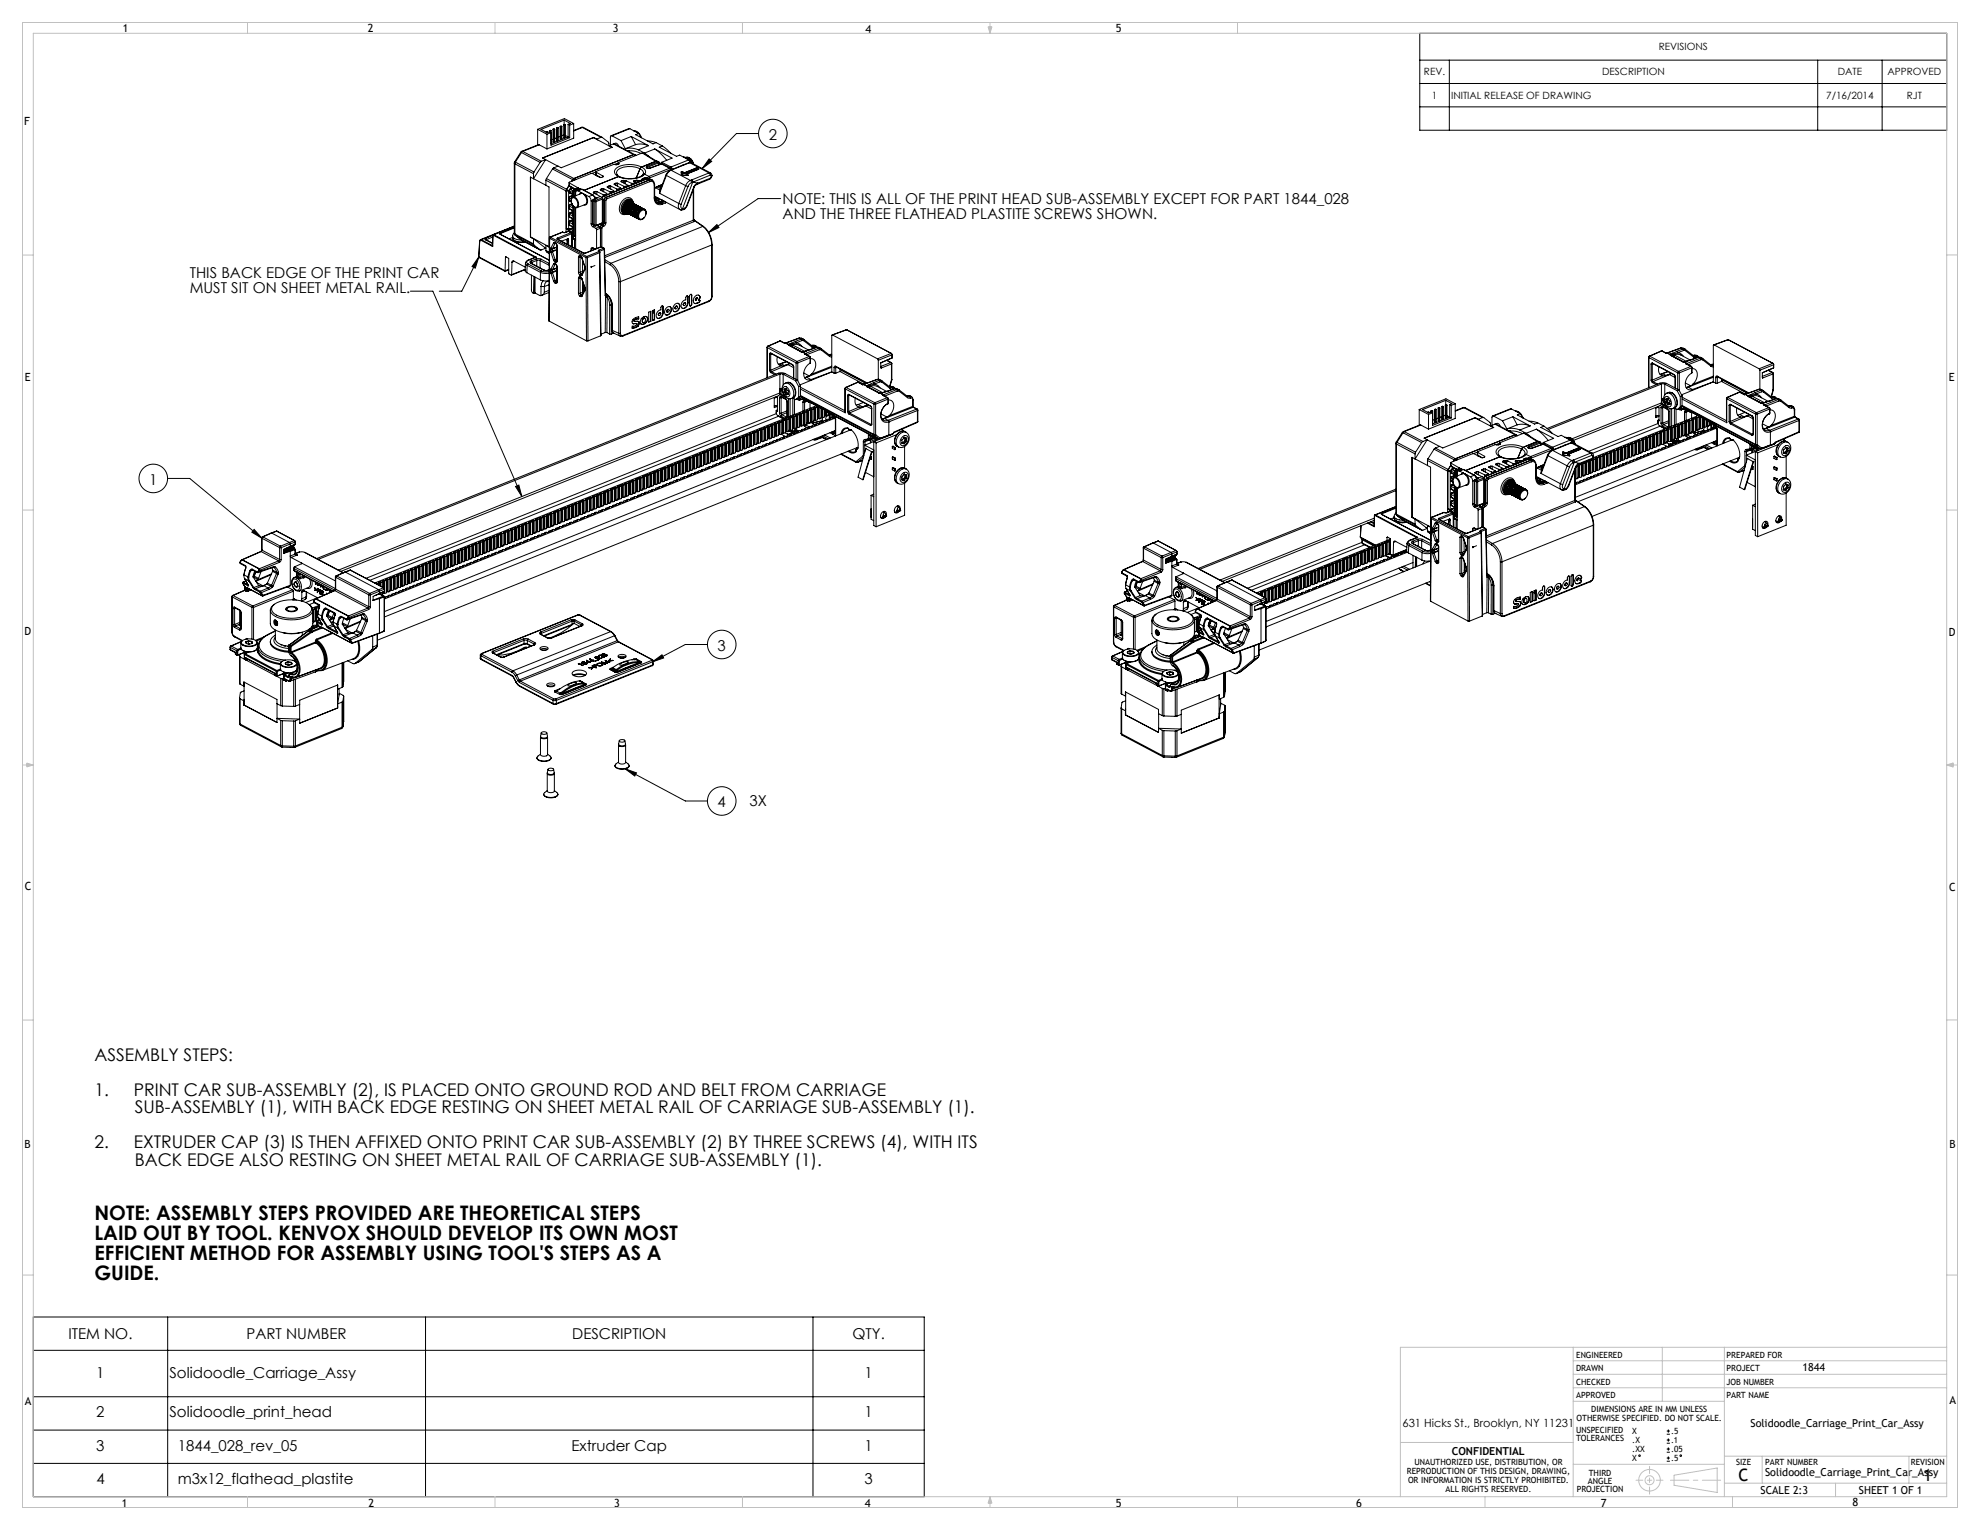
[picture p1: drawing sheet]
<svg xmlns="http://www.w3.org/2000/svg" width="559mm" height="432mm" viewBox="0 0 559 432" stroke-linecap="round" stroke-linejoin="round" font-family="sans-serif">
<defs><g id="words">
<g font-size="5.6">
<text x="26.7" y="344.2">NOTE: ASSEMBLY STEPS PROVIDED ARE THEORETICAL STEPS</text>
<text x="26.7" y="349.9">LAID OUT BY TOOL. KENVOX SHOULD DEVELOP ITS OWN MOST</text>
<text x="26.7" y="355.5">EFFICIENT METHOD FOR ASSEMBLY USING TOOL'S STEPS AS A</text>
<text x="26.7" y="361.2">GUIDE.</text>
</g>
<g font-size="4.9">
<text x="26.7" y="299.4">ASSEMBLY STEPS:</text>
<text x="26.7" y="309.3">1.</text>
<text x="37.8" y="309.3">PRINT CAR SUB-ASSEMBLY (2), IS PLACED ONTO GROUND ROD AND BELT FROM CARRIAGE</text>
<text x="38" y="314.2">SUB-ASSEMBLY (1), WITH BACK EDGE RESTING ON SHEET METAL RAIL OF CARRIAGE SUB-ASSEMBLY (1).</text>
<text x="26.7" y="324.1">2.</text>
<text x="37.8" y="324.1">EXTRUDER CAP (3) IS THEN AFFIXED ONTO PRINT CAR SUB-ASSEMBLY (2) BY THREE SCREWS (4), WITH ITS</text>
<text x="38" y="329">BACK EDGE ALSO RESTING ON SHEET METAL RAIL OF CARRIAGE SUB-ASSEMBLY (1).</text>
</g>
<g font-size="4.8">
<text x="490.7" y="417.9">C</text>
<text x="542.9" y="417.9">1</text>
</g>
<g font-size="4.2">
<text x="216.9" y="39.5">2</text>
<text x="220.9" y="57.6">NOTE: THIS IS ALL OF THE PRINT HEAD SUB-ASSEMBLY EXCEPT FOR PART 1844_028</text>
<text x="220.9" y="61.8">AND THE THREE FLATHEAD PLASTITE SCREWS SHOWN.</text>
<text x="53.5" y="78.5">THIS BACK EDGE OF THE PRINT CAR</text>
<text x="53.5" y="82.7">MUST SIT ON SHEET METAL RAIL.</text>
<text x="42.1" y="136.8">1</text>
<text x="202.5" y="183.7">3</text>
<text x="202.5" y="227.8">4</text>
<text x="211.6" y="227.5">3X</text>
<text x="19.3" y="377.9">ITEM NO.</text>
<text x="69.6" y="377.9">PART NUMBER</text>
<text x="161.5" y="377.9">DESCRIPTION</text>
<text x="240.6" y="377.9">QTY.</text>
<text x="27.2" y="388.8">1</text>
<text x="47.8" y="388.8">Solidoodle_Carriage_Assy</text>
<text x="244" y="388.8">1</text>
<text x="27.2" y="400">2</text>
<text x="47.8" y="400">Solidoodle_print_head</text>
<text x="244" y="400">1</text>
<text x="27.2" y="409.4">3</text>
<text x="50.2" y="409.4">1844_028_rev_05</text>
<text x="161.3" y="409.4">Extruder Cap</text>
<text x="244" y="409.4">1</text>
<text x="27.2" y="418.8">4</text>
<text x="50.2" y="418.8">m3x12_flathead_plastite</text>
<text x="244" y="418.8">3</text>
</g>
<g font-size="3.2">
<text x="34.6" y="9.1">1</text>
<text x="103.8" y="9.1">2</text>
<text x="173" y="9">3</text>
<text x="244.3" y="9.2">4</text>
<text x="314.9" y="9.1">5</text>
<text x="6.8" y="35.2">F</text>
<text x="7" y="107.6">E</text>
<text x="550" y="107.6">E</text>
<text x="6.9" y="179.3">D</text>
<text x="550" y="179.5">D</text>
<text x="7" y="251.3">C</text>
<text x="550.1" y="251.5">C</text>
<text x="550.1" y="324">B</text>
<text x="6.9" y="324">B</text>
<text x="7" y="396.4">A</text>
<text x="550.2" y="396.3">A</text>
<text x="395.8" y="402.8">631 Hicks St., Brooklyn, NY 11231</text>
<text x="34.4" y="425.2">1</text>
<text x="104" y="425.2">2</text>
<text x="173.3" y="425.2">3</text>
<text x="244" y="425.2">4</text>
<text x="314.9" y="425.2">5</text>
<text x="382.7" y="425.2">6</text>
<text x="451.8" y="425.2">7</text>
<text x="522.8" y="425.2">8</text>
</g>
<g font-size="3.1">
<text x="508.7" y="386.9">1844</text>
<text x="494" y="402.7">Solidoodle_Carriage_Print_Car_Assy</text>
<text x="409.7" y="410.5">CONFIDENTIAL</text>
<text x="498.1" y="416.6">Solidoodle_Carriage_Print_Car_Assy</text>
<text x="496.9" y="421.7">SCALE 2:3</text>
<text x="524.6" y="421.7">SHEET 1 OF 1</text>
</g>
<g font-size="2.8">
<text x="468.1" y="14.2">REVISIONS</text>
<text x="401.9" y="21.3">REV.</text>
<text x="452.2" y="21.3">DESCRIPTION</text>
<text x="518.6" y="21.3">DATE</text>
<text x="532.7" y="21.3">APPROVED</text>
<text x="404.1" y="27.9">1</text>
<text x="409.5" y="27.9">INITIAL RELEASE OF DRAWING</text>
<text x="515.4" y="27.9">7/16/2014</text>
<text x="538.1" y="27.9">RJT</text>
</g>
<g font-size="2.4">
<text x="444.8" y="383.2">ENGINEERED</text>
<text x="487.3" y="383.2">PREPARED FOR</text>
<text x="444.8" y="387">DRAWN</text>
<text x="487.3" y="386.9">PROJECT</text>
<text x="444.8" y="394.6">APPROVED</text>
<text x="444.8" y="390.8">CHECKED</text>
<text x="487.2" y="394.6">PART NAME</text>
<text x="487.2" y="390.8">JOB NUMBER</text>
<text x="444.9" y="400.9">OTHERWISE SPECIFIED. DO NOT SCALE.</text>
<text x="449.1" y="398.6">DIMENSIONS ARE IN MM UNLESS</text>
<text x="444.8" y="404.4">UNSPECIFIED</text>
<text x="444.8" y="406.7">TOLERANCES</text>
<text x="460.7" y="404.7">X</text>
<text x="460.7" y="407.3">.X</text>
<text x="471.6" y="404.7">.5</text>
<text x="471.6" y="407.3">.1</text>
<text x="399.2" y="413.6">UNAUTHORIZED USE, DISTRIBUTION, OR</text>
<text x="460.7" y="409.8">.XX</text>
<text x="460.7" y="412.4">X</text>
<text x="471.6" y="409.8">.05</text>
<text x="471.6" y="412.4">.5</text>
<text x="490" y="413.4">SIZE</text>
<text x="498.1" y="413.4">PART NUMBER</text>
<text x="539.3" y="413.4">REVISION</text>
<text x="397.1" y="416.1">REPRODUCTION OF THIS DESIGN, DRAWING,</text>
<text x="397.4" y="418.7">OR INFORMATION IS STRICTLY PROHIBITED.</text>
<text x="448.1" y="418.9">ANGLE</text>
<text x="448.4" y="416.6">THIRD</text>
<text x="408" y="421.2">ALL RIGHTS RESERVED.</text>
<text x="445" y="421.2">PROJECTION</text>
</g>
</g></defs>
<g fill="none" stroke="#000" stroke-width=".28">
<path d="M400.7 9.4h148.7v27.4h-148.7zM400.7 17h148.7M409 17v19.8M513 17v19.8M531.2 17v19.8M151.7 36.5v4.4M151.7 36.5l2.7 1.4M154.1 37.3h.4M154.4 37.9v4.1M154.5 37.3v.1M154.5 37.3l-.2 .1M155.1 37.2l.4 .2"/>
<path d="M155.1 36.9h.4M155.1 36.9l.2 .1M155.1 36.9v.3M155.3 37v.3M155.5 37.4v3.6l5.3-2.1M155.5 37.4l-1.1 .5M155.5 36.9v3.6M155.5 36.9l-.2 .1M156.1 36.5v3.5l.2 .1M156.1 39.3l-.6 .2M156.1 36.5h.5M156.1 36.5l.2 .1"/>
<path d="M156.3 36.6v3.5M156.6 36.5v3.5l-.3 .1M156.6 36.5l-.3 .1M157.1 38.9l-.5 .2M157.1 36.1h.5M157.1 36.1v3.5l.2 .1M157.1 36.1l.2 .1M157.3 36.2v3.5M157.6 36.1l-.3 .1M157.6 36.1v3.5l-.3 .1M158.1 38.5l-.5 .2M158.1 35.7h.5"/>
<path d="M158.1 35.7v3.5l.2 .1M158.1 35.7l.2 .1M158.3 35.8v3.5M158.6 35.7l-.3 .1M158.6 35.7v3.5l-.3 .1M159.1 38.1l-.5 .2M159.1 35.3h.5M159.1 35.3v3.5l.2 .1M159.1 35.3l.2 .1M159.2 33.9l1.8 .9-.7 .3M159.2 33.9l-6.5 2.6 1.7 1 .7-.3M159.2 33.9v1.3"/>
<path d="M159.3 35.4v3.5M159.6 35.3v3.5l-.3 .1M159.6 35.3l-.3 .1M159.6 38.2l1.2 .7M160.3 35.1v3.5l-4.8 2M160.3 35.1l.5 .2M160.8 35.3v3.6M161.9 34.9v4.1l-7.5 3M161.9 34.9l-1.1 .4M161.9 34.9l-2.6-1.4-7.6 3M164.1 36h.6M164.1 36h.3"/>
<path d="M164.1 36l-2.2 .8M164.4 36h.3M164.4 36l5.2 2.8M164.4 36l-2.5 1M164.7 36l5.2 2.8M167.5 38.8l-14.4 5.8 .9 .4M167.5 38.8l.9 .4M167.5 38.8l.3 .2M168.4 39.2l.3 .3M169.6 38.8h.4l1.7 1.4 .1 .9M169.6 38.8l-1.2 .4M172.7 38.3h-.2l-.2 .3v2.4"/>
<path d="M172.7 38.3l2.6 1.4M175.3 39.7l1.2 2.3M177.7 36.3l-5.2 2M177.7 36.3l-5 2M177.7 36.3l2.6 1.4M178.2 38.5l4.8 2.6M178.2 38.5l-2.9 1.2M178.2 38.5l1.2 2.3M178.9 36.9a2.32 2.32 0 0 1 2.1 1.9M178.9 36.9l1.1 .6M180.3 37.7l.7 1.1M180.3 37.7l-.9 .3 4.9 2.6 .9-.3"/>
<path d="M181 38.8l.1 .1M182.7 39.8l2.5 .5M214.1 37.7h-6.3l-9.6 9.9M400.7 30.2h148.7M400.7 23.6h148.7M145.1 46l.2 .2M145.1 46v19.8M145.3 45.7l-.2 .3M145.3 45.7l.2 .1M145.3 46.2l5.3 2.8M145.3 46.2v19.8M145.5 45.8l-.2 .4"/>
<path d="M145.5 45.8l5.2 2.7M147 43l.2 .1M147 43l-1.7 2.7M147.2 43.1l5.2 2.7M147.2 43.1l-1.7 2.7M147.3 42.7l-.3 .3M147.3 42.7h.2M147.5 42.7l-.3 .4M147.5 42.7l5.3 2.8M150.7 48.5l-.1 .5M152.2 40.9l-4.9 1.8M152.2 40.9l-4.7 1.8"/>
<path d="M152.2 40.9l2.2 1.1M152.4 45.8l-1.7 2.7M152.8 45.5l-.4 .3M154 45.1l3.5 1.8M154 45l-3.4 5.4v-1.4M154 45l-1.2 .5M154.1 50.9l5.7 3M154.1 50.9v1.4M154.2 50.4l-.1 .5M154.2 50.4l5.7 3M155.9 47.7l5.7 3M155.9 47.7l-1.7 2.7"/>
<path d="M156.3 47.4l5.7 3-.4 .3M156.3 47.4l-.4 .3M159.8 53.9v11.6M159.8 53.7v10.7M159.8 53.7l.7 .4M159.9 53.4l-.1 .5M159.9 53.5l-.1 .2M159.9 53.5l.7 .3M160.5 54.1v10.7M160.6 53.8l-.1 .3M160.6 52.3l.2 .3M160.6 54.2l.2 .2"/>
<path d="M160.6 56.4l.2 .3M160.6 58.7l.2 .3M160.6 52.3l.1 .1M160.6 53.8l.1 .1M160.6 54.2h.1M160.6 55.8l.1 .1M160.6 56.4l.1 .1M160.6 58.1l.1 .1M160.6 58.7l.1 .1M160.6 51.5v.8M160.6 53.8v.4M160.6 55.8v.6"/>
<path d="M160.6 58.1v.6M160.6 53.8h.1M160.6 52.3l-.7 1.1M160.6 52.4l-.7 1.1M160.7 52.4l.1 .2M160.7 54.2l.1 .2M160.7 56.5l.1 .2M160.7 58.8l.1 .2M160.7 51.6v.8M160.7 53.9v.3M160.7 55.9v.6M160.7 58.2v.6"/>
<path d="M160.7 51.6l2.7 1.6M160.7 52.4l1.4 .8M160.7 54.2l.9 .6M160.7 56.5l.5 .3M160.7 55.9l.5 .3M160.7 53.9l1.1 .5M160.7 58.8l1.1 .7M160.7 58.2l1.1 .5M160.8 56.7l.4 .3M160.8 59l1 .6M160.8 52.6l1.4 .8M160.8 54.4l.9 .6"/>
<path d="M160.8 53.4l-.2 .4M160.8 55.5l-.2 .3M160.8 57.8l-.2 .3M160.8 53.4l.1 .1M160.8 55.5h.1M160.8 57.8h.1M160.8 55.5l1-.4-.9 .4M160.9 53.5l-.2 .4M160.9 55.5l-.2 .4M160.9 57.8l-.2 .4M160.9 53.5l.9 .4M160.9 55.5l.6 .2"/>
<path d="M160.9 57.8l.9 .4M161.2 52.8l-.4 .6M161.4 57.5l-.6 .3M161.4 57.6l-.5 .2M161.5 55.9a1.55 1.55 0 0 1 1.5 2.2l-.2 .3a1.55 1.55 0 0 1-1.5-2.2zM161.6 50.7l-.3 .5M161.6 54.8l.1 .2M161.6 54.8l.2 .1M161.6 55.6a1.85 1.85 0 0 0 1.2 3M161.6 55.6a1.83 1.83 0 0 1 1.2 3M161.7 53.1l-.9 .3M161.7 55h.1"/>
<path d="M161.7 53.1l-.8 .4M161.8 58.1v8.1M161.8 59.7l-1 .3M161.8 53.9v1.7M161.8 50.6l-.4 .5M161.8 50.6l.4 .2M161.9 50.4l-.1 .2M161.9 50.4l.6 .3M162 53.6h.1M162 53.6l-.2 .3M162 53.8l-.2 .1M162 53.8l.1 .1"/>
<path d="M162.1 53.2l.1 .2M162.1 53.2l.1 .1M162.1 53.9h.1M162.1 53.9v1.5M162.1 58.4v8.2M162.1 53.4l.2 .1M162.1 53.6l-.1 .2M162.1 53.6h.2M162.2 53.9l.2 .4M162.2 53.3l.1 .1M162.3 53.6l-.2 .3M162.3 53.6l.1 .1"/>
<path d="M162.4 53.7l-.2 .2M162.4 53.7l.2 .2M162.4 58.6v7.9M162.4 54.3h.1M162.4 54.3v1M162.5 58.6v11.6M162.9 53.2l.1-.3-.2 .3M162.9 53.2l-.9 .4M163.1 53.8a.46 .46 0 0 0-.5 .1 .46 .46 0 0 0-.1 .5v.9M163.1 53.8l3.1 1.7M163.2 53.2h-.3M163.2 53.2h.1"/>
<path d="M163.2 53.2l-1.1 .4M163.3 53.1l-.1 .1M163.3 53.2h.1M163.3 53.2l.1 .1M163.3 53.2l-1 .4M163.4 53.2h-.1M163.4 53.2l.4 .2M163.4 53.3l.2 .2M163.4 53.3l-1 .4M163.5 53.2l-.1 .1M163.8 53.4l-.1 .1M163.8 53.4h.1"/>
<path d="M164.1 54.6a.7 .7 0 0 1 .9 .5M164.1 54.6v-.2l-.5 .4M164.1 54.6l-2.5 1M164.2 53.4l3.2 1.6M164.2 53.4l-1.4 .4M164.2 53.4l-1.1 .4M164.2 53.4l3.1 1.6M165 55.1a1.8 1.8 0 0 1 .1 2.6l-2.3 .9M165 55.1l.1-.2a1.98 1.98 0 0 1 .2 3l-.5-.1M166.2 55.5l.4 .5 .2 .7M166.8 56.7v6.5M167.3 55l.6 1.1"/>
<path d="M167.3 55h.1M167.3 55l-1.1 .5M167.3 56.5l.1 .1M167.3 56.5v6.7M167.3 56.5l-.5 .2M167.4 55l.5 1.1M167.4 56.6v6.7M167.4 56.6l.5 .3M167.5 56.3h.1M167.5 56.3l-.2 .2M167.5 54.2v.2l1.9 1M167.5 54.2v.3"/>
<path d="M167.6 56.3l-.2 .3M167.6 56.3l.5 .3M167.7 55.5l.6 .3M167.9 56.9h.3M167.9 56.9v6.7M168 54.1h.4M168 54.1l-.5 .1M168 54.1v.6M168.1 56.6l.1 .3M168.1 56.6l-.2 .3M168.2 49.3l.1 .3M168.2 49.3v.1"/>
<path d="M168.2 48.5v.8M168.2 48.5l-1.1 .4M168.2 56.9v6.7M168.2 49.4l.1 .2M168.2 48.6l2 1.1M168.2 48.6v.8M168.2 49.4l1.4 .7M168.3 55.8l-.1 .2M168.3 55.8l.1 .1M168.3 49.6l.3 .1M168.4 55.9v.1M168.4 54.1l1.8 .8"/>
<path d="M168.4 54.1v.8M168.4 56l-.9 .3M168.4 56l-.8 .3M169.4 55.4l-1 .5M169.4 55.4l.6 .4M169.5 53.4l-.1 .2 1.8 1-.1 .2M169.5 53.4v.3M169.9 53.3h.5M169.9 53.3v.6M169.9 53.3l-.4 .1M170 56.2v6.7M170 56.2l-1.8 .7"/>
<path d="M170 55.8v.4M170 55.8l-1.9 .8M170.1 55.9v6.9M170.1 56.3l.4 .2M170.2 49.7v.2l-.8 .2-2.5-1.2-6.2 2.5v.2M170.2 49.7v.2M170.2 54.9h.5M170.2 54.9v.5M170.3 55.4h.1M170.3 55.4l-.4 .3M170.4 55.4l-.4 .4M170.4 55.4l.6 .3"/>
<path d="M170.4 53.3v.8M170.4 53.3l1.8 .9M170.5 56.5v6.4M170.5 56.5h.1M170.5 56.5h.5M170.7 54.9v.3M171 55.7l-.5 .8M171 55.7h.1M171 56.5v6.4M171 55.7l.2 .4M171.1 54.8l-.4 .1M171.1 54.8v.2"/>
<path d="M171.2 56.1l-.2 .4M171.3 54.6v.4M171.5 52.7l-.1 .1 1.8 1-.1 .2M171.5 52.7v.2M171.9 52.5h.4M171.9 52.5v.6M171.9 52.5l-.4 .2M171.9 41.1l.9 .5-14.4 5.7-.9-.4-1.2 .5M171.9 41.1l.3 .3M172.2 54.2h.4M172.2 54.2v.4M172.3 52.5v.8"/>
<path d="M172.3 52.5l1.8 .9M172.6 54.2v.2M172.7 41.6l-5.2-2.7-14.3 5.7M173.1 54l-.5 .2M173.1 54v.2M173.1 40.6h.3M173.1 40.6l-1.2 .5M173.1 40.6l6.3 3.3M173.2 53.9v.3M173.4 51.9l-.1 .2 1.8 .9v.2M173.4 51.9v.2M173.4 40.6l.1-.1a.83 .83 0 0 1 1.1 .8"/>
<path d="M173.4 40.6l5.7 3M173.6 46.4h-.5l-4.8 2-.1 .2M173.6 46.4v.1M173.8 51.7h.5M173.8 51.7v.6M173.8 51.7l-.4 .2M174.1 53.4h.5M174.1 53.4v.4M174.3 51.7l1.8 .9M174.3 51.7v.9M174.5 45.9v.4M174.5 46l-1.1 .4"/>
<path d="M174.5 49.8l.4 .2M174.5 49.8l-9.6 3.9M174.6 46v.3M174.6 46v.1M174.6 46.3l-1 .2M174.6 53.4v.2M174.6 46.1v.2M174.6 46.1l.1 .2M175.1 53.2l-.5 .2M175.1 53.2v.3M175.2 53.1v.3M175.3 51.3l2 1"/>
<path d="M175.4 51.1l-.1 .2M175.4 51.1v.2M175.7 51l.2 .3M175.7 51l-.3 .1M175.9 51.3h.5M175.9 51.3v.3M176 58.8v.3M176 59.1l.1 .2M176 58.8l.2 .2M176.1 50.9l.4 .1M176.1 50.9l-.4 .1M176.1 50.9l.1 .2"/>
<path d="M176.1 58.6l-.1 .2M176.1 58.6l.2 .4M176.1 59.3h.1M176.1 59.3v.2M176.1 59.3l.3 .4M176.1 52.6h.5M176.1 52.6v.4M176.1 59.1v.1M176.1 58.7l.2 .3M176.1 58.7l-.1 .1M176.1 58.7h.1M176.1 59.2l.3-.1 .3 .4"/>
<path d="M176.1 59.2v.1M176.1 59.5l.2 .2M176.1 59.5l.3 .2M176.1 58.3h.1M176.2 59.4l-.1 .1M176.2 58.3v.2M176.2 59l-.2 .1M176.2 51.1l.2 .2M176.2 51.1l-.3 .2M176.3 59.7l.1 .1M176.3 58l.1 .2M176.3 58h.1"/>
<path d="M176.3 59h-.1M176.3 59.2l-.2 .1M176.3 59.2l.4 .4M176.3 58l.1 .3M176.4 59.8h.1M176.4 59.7h.1M176.4 58.2l-.3 .1M176.4 59.7h-.1M176.4 58.2v.1M176.4 57.9l-.1 .1M176.4 51.3v.6M176.4 59.8l.1 .1"/>
<path d="M176.4 59.8l.6 .3M176.4 59.6v.1M176.4 59.1l.4 .5M176.4 59.7l.1 .1M176.4 59.7v.1M176.4 58.3h-.2M176.4 58.4l.3 .4M176.4 58.4l-.3 .1M176.4 58.4l.3 .5M176.5 42a5.7 5.7 0 0 1 3.6 .3M176.5 51h.3M176.5 51l-.3 .1"/>
<path d="M176.5 59.1l-.2 .1M176.5 59.8l.5 .3M176.5 59.9h.1M176.6 52.6v.3M176.6 57.6l-.1 .1M176.6 59.8l.4 .3M176.7 58.9l-.4 .1M176.7 59.6l-.3 .1M176.7 58.8l.2 .2M176.7 59.5l.1 .1M176.7 58.8v.1M176.7 59.5v.1"/>
<path d="M176.8 59l-.4 .1M176.8 59l.3 .5M176.8 59.6l.2 .1M176.8 57.3l-.1 .1M176.8 57.3v.2M176.8 57.3v.1M176.8 51l1.4 .7M176.8 51l-.4 .3M176.8 57.4l.1 .2M176.8 59.7l.4 .4M176.8 59.7l-.2 .1M176.8 57.5l-.2 .1"/>
<path d="M176.8 57.5l.1 .1M176.8 59l-.3 .1M176.8 59h.1M176.9 57.6h-.3M176.9 59.7l-.3 .1M176.9 59.7h-.1M176.9 57.7l.1 .4M176.9 57.7l-.5 .1 .1 .4M176.9 59.7l.4 .4 .2-.1M176.9 57.2l.1 .3M176.9 57.2l-.1 .1M176.9 57.3l-.1 .1"/>
<path d="M177 57.2h-.1M177 57.2h.5M177 59.7h-.1M177 58.1l-.5 .1M177 58.1h.1M177 57.5l.5 .1M177 58.1l.2 .1M177 58.2l.3 .5M177 58.2l-.4 .2 .2 .4M177 58.2l.2 .5M177.1 59.5l-.3 .1M177.1 57.2h.1"/>
<path d="M177.1 57.2h.3M177.1 57.1l-.1 .1M177.1 57.1h.3M177.1 57.1v.1M177.2 59.6l-.3 .1M177.2 59.6l.3 .4M177.2 42.6a5.7 5.7 0 0 1 3.7 .7M177.2 58.2l.5-.1 .1 .4M177.2 58.2l.2 .4M177.2 58.7l-.4 .1M177.2 58.7h.1M177.2 59.6l-.2 .1"/>
<path d="M177.2 59.6h.1M177.3 59.6l.3 .4 .3-.1M177.3 52.3l-.7 .3M177.3 52.3v.3M177.3 58.7l-.5 .1M177.3 58.8l-.4 .2 .3 .4 .3-.1M177.3 58.8h.1M177.3 58.8l.2 .5M177.4 57l-.3 .1M177.4 57v.1M177.4 57.1v.1M177.5 57.2v.3"/>
<path d="M177.5 57.6l.3 .1M177.5 57.5h-.5M177.5 57.5v.1M177.5 57h-.1M177.5 57l.1 .1M177.5 56.9l-.1 .1M177.5 56.9l.1 .2M177.5 56.9v.1M177.5 42.5l-.4 .2M177.5 59.3l.3 .1M177.5 60l.3 .1M177.5 59.3h.1"/>
<path d="M177.5 60h.1M177.6 57.6l-.6 .1 .2 .4M177.6 57.6l.1 .4M177.6 57.6v.1M177.6 56.9h.1M177.6 56.9h-.1M177.6 56.9l.5 .2M177.6 57.7l.1 .3-.5 .1M177.6 59.4l.3 .5M177.6 59.4l-.3 .2M177.6 57.1l.6 .2M177.6 57.2l.1 .4"/>
<path d="M177.6 57.2l.1 .3M177.6 57.2l.6 .1M177.6 59.3h.1M177.7 58l.1 .6M177.7 58l-.5 .1M177.7 59.4l.2 .5M177.7 59.4l-.4 .2M177.7 59.4h-.1M177.7 57.6h.6M177.7 57.5l.6 .1M177.7 57.5v.1M177.7 59.4l.3 .5 .3-.2"/>
<path d="M177.7 56.9l.3 .1M177.7 56.9l.3 .2M177.7 56.9v.1M177.8 58.5l-.4 .1M177.8 58.5v.1M177.8 58h.6M177.8 58.6h-.4M177.8 58.6l.2 .1M177.9 58.7l.2 .4M177.9 58.7l-.5 .1 .2 .5M177.9 58.7l.1 .4M178 57l.1 .1"/>
<path d="M178 57v.1M178 58.6l.2 .5M178 57.1h.1M178 59.1h.1M178.1 57.1l.1 .2M178.1 57.1h.1M178.1 59.1l-.4 .2M178.1 59.3l.3 .4M178.1 59.3l-.4 .1M178.1 59.3l.2 .4M178.1 57.1l.3 .1-.2-.1M178.2 57.3h-.1"/>
<path d="M178.2 57.3l.1 .3M178.2 57.4l.2 .1M178.2 57.1l-.1 .1M178.2 51.7h.5M178.2 51.7v.5M178.2 57.2l.1 .1M178.2 57.2l.7 .3M178.3 57.6h.1M178.3 57.6h-.6l.1 .4M178.3 57.6l.1 .4M178.3 56.5a1.67 1.67 0 0 0-2.5 .8 1.96 1.96 0 0 0 .4 3.1M178.3 57.3l.6 .2"/>
<path d="M178.4 58l.2 .1M178.4 57.4v.2M178.4 57.4l.5 .1M178.4 57.4v.1M178.4 58h-.6M178.4 58h.1M178.4 57.5v.2M178.4 59.7l.2 .1M178.4 59.7h-.1M178.4 58.1l.1 .4M178.4 58.1h-.5l.1 .4M178.4 58.1l.1 .3"/>
<path d="M178.4 59.9l.3 .4M178.4 59.9l-.3 .1M178.4 57.6l.1 .4M178.4 57.6l.6 .1M178.5 57.7l.5 .1M178.5 57.7v.3M178.5 57.3a1.33 1.33 0 0 0-1.4-.3 1.33 1.33 0 0 0-.9 1.1 1.17 1.17 0 0 0-.2 1.3 1.17 1.17 0 0 0 1 .7M178.5 58.4l-.5 .1M178.5 58.4v.1M178.5 59.9l.3 .4M178.5 59.9l-.5 .1M178.5 59.9h-.1"/>
<path d="M178.5 58.5h-.5M178.5 58.6l.2 .4M178.5 58.6h-.5M178.5 58h.6M178.5 58h.1M178.5 59.8l.3 .5M178.6 56.7a1.61 1.61 0 0 0-1.6-1 1.61 1.61 0 0 0-1.4 1.1 2.49 2.49 0 0 0 0 3.7h.9M178.7 59l-.5 .1M178.7 59h.1M178.7 58.4h.5M178.7 51.7v.3M178.7 59l.2 .1"/>
<path d="M178.7 59.1l.2 .5M178.7 59.1l-.4 .1 .2 .5M178.8 43.6l.6 .2M178.9 57.5h.1M178.9 57.5a1.22 1.22 0 0 0-1.1-1 1.22 1.22 0 0 0-1.2 .7 1.97 1.97 0 0 0 0 3.2l.8-.1M178.9 59.6l-.4 .1M178.9 59.6h.1M178.9 57.5l.1 .1M178.9 57.5l.1 .2M178.9 57.5a1.22 1.22 0 0 0-.7-1.1 1.22 1.22 0 0 0-1.4 .3 2.68 2.68 0 0 0-.9 3.5 1.24 1.24 0 0 0 1.5 .1M178.9 59.7l.3 .5M178.9 59.7l-.4 .1"/>
<path d="M179 57.7v.1M179 57.8l.1 .2M179 51l-.2 .1 .4 .3-.1 .2M179 51l-.1 .2M179 57.6h-.1M179 57.6l.2 .1zM179 57.8l.2 .1M179.1 57.6l.1 .2M179.1 57.6l.6 .3M179.1 58h-.6M179.1 51.6l-.4 .1M179.1 51.6v.2"/>
<path d="M179.2 57.8l.5 .1M179.2 58.4l.2 .2M179.2 57.8l.1 .2M179.2 57.8l.5 .2M179.2 57.8v.1M179.2 58.4l-.1-.3h-.5l.1 .3M179.2 58.4h-.5M179.2 58.4h.1M179.2 57.9l.1 .2M179.2 58.5l.2 .4M179.2 58.5h-.5l.1 .4M179.2 58.5l.1 .4"/>
<path d="M179.2 51.4v.4M179.3 58l.1 .5M179.3 58l.5 .1M179.3 58.9h-.5M179.3 58.9h.1M179.4 58.9h-.6M179.4 59l.1 .4M179.4 59l-.5 .1 .1 .4M179.4 58.4h.5M179.4 58.4l-.1-.3 .5 .1 .1 .2M179.4 58.4v.1M179.4 40.8a5.7 5.7 0 0 1 3.6 .3"/>
<path d="M179.4 40.8l-2.9 1.2M179.5 43.9l-.7-.3-16.9 6.8M179.5 59.4l-.5 .1M179.5 59.4h.1M179.5 58.9h.5M179.5 59.4l.2 .1M179.5 59.6l.2 .4M179.5 59.6l-.4 .1 .2 .4M179.5 59.6h.1M179.6 59.6l.2 .4M179.7 50.9h.4M179.7 50.9l-.7 .1"/>
<path d="M179.7 50.9l-.5 .7M179.7 59.5l.2 .5M179.7 57.9v.1M179.7 58l.1 .1M179.7 58h.2M179.8 58.1v.1M179.9 58.2l.1 .1M179.9 58l-.1 .1M179.9 58l.2 .1zM179.9 58.1l.1 .1M179.9 58.1l.6 .3M179.9 58.1h.1"/>
<path d="M179.9 58.4l-.5 .1M180 58.2l.5 .2M180 58.9l.2 .1M180 58.2l.1 .3M180 58.2l.6 .2M180 58.2v.1M180 58.8l-.1-.3h-.5l.1 .4M180 58.8l-.5 .1M180 58.8v.1M180 58.3l.1 .2M180.1 58.9l.1 .5M180.1 58.9l.1 .4"/>
<path d="M180.1 58.9l-.6 .1 .1 .4M180.1 50.9l.1 .1M180.1 50.9l-.5 .7M180.1 58.5l.1 .4M180.1 58.5l.6 .1M180.1 58.5l.6 .1 .1 .3M180.1 58.5l.1 .3M180.1 42.3l1.8 .9M180.2 59.3l-.6 .1M180.2 59.3v.1M180.2 51h.4M180.2 51v.4"/>
<path d="M180.2 59.4h-.6M180.2 59.4l-.5 .1M180.2 59.4l.1 .4M180.2 59.4l.1 .5-.4 .1M180.2 58.8l.6 .1M180.2 58.8v.1M180.2 58.9l.6 .1M180.2 58.9l.1 .4M180.3 59.9l-.1 .1M180.3 59.9l-.4 .1M180.3 59.8v.1M180.3 59.3h.5"/>
<path d="M180.4 59.7l-.1 .1M180.5 58.4h.1M180.6 58.4l.1 .2M180.6 58.4l.1 .1M180.6 58.5h.1M180.6 51v.2M180.6 47.6a6.3 6.3 0 0 0-6.3 .4l-.3 .6 .1 .6 .8 .7M180.6 47.6l.7 .5 .3 .6-.1 .6M180.6 47.6l-1 2.6M180.6 58.4l.3 .2-.2-.1M180.7 58.6h-.1M180.7 59.4l-.3 .3"/>
<path d="M180.7 59.4h-.3v.3M180.7 58.7l.2 .1M180.7 58.5h.1M180.7 58.6h.1M180.7 58.5l.7 .3M180.7 58.5l.1 .1M180.7 58.5v.1M180.8 58.9v.1M180.8 59l.1 .2M180.8 59.3l-.1 .1M180.8 59.3h-.5M180.9 59.2h.1"/>
<path d="M180.8 58.6l.6 .2M180.9 58.7v.2M180.9 58.7l.5 .2M180.9 58.7v.1M180.9 58.8v.1M180.9 59.6l.8-.3a1.39 1.39 0 0 1 .6 1.4 1.39 1.39 0 0 1-1 1.1l-.4 .1a1.31 1.31 0 0 1 0-2.3zM180.9 58.9l.5 .1M181 59v.2M181 59v.1M181 59h.3M181 59.1l-.1 .1M181.1 47.2a7.4 7.4 0 0 0-7.4 .5 1.35 1.35 0 0 0 .8 2.1"/>
<path d="M181.1 47.2l-.5 .4M181.1 47.1a1.31 1.31 0 0 1 .8 2.1l-.4 .1M181.1 47.1l-.5 .5M181.1 50.8l-.5 .2M181.1 50.8v.2M181.2 50.6l-.1 .2M181.2 43.2l-6.6 2.6v.2M181.2 43.2h.4l3.7 2.3M181.2 43.2l3.8 2.3M181.3 50.5l-.1 .5M181.3 59l-.3 .1M181.3 50.4l-.1 .2"/>
<path d="M181.4 58.8h.1M181.4 58.9l.1 .1M181.4 58.8l.1 .1M181.4 58.8v.1M181.4 59h-.1M181.5 58.9l.2 .1M181.5 59h-.1M181.5 59h.1M181.5 49.3l-.4 .5M181.5 49.3a7.4 7.4 0 0 1-7 .5M181.5 58.9l.5 .2M181.5 58.9v.1"/>
<path d="M181.6 58.9v.1M181.6 58.9l.3 .2M181.6 58.9l-.1 .1M181.6 59l.3 .1M181.8 50.2l-.5 .2M181.8 50.2l-.4 .7M181.9 59.1h.1M181.9 43.2l1.2 1M181.9 49.2a7.5 7.5 0 0 1-7.4 .6M181.9 49.2l-.4 .1M181.9 49.2l1.4 .7M182 59.1l.3 .5v.6"/>
<path d="M182.1 50.6h.1M182.2 50.2h-.4M182.2 50.2l-.1 .4M182.4 50.5h.1M182.4 50.5l-12.1 4.9M182.4 47.3l.2 .1M182.4 47.3h.2M182.5 50.5l.6-.1 .9 .4M182.5 50.5l-12.1 4.9M182.5 50.5l.6 .3M182.5 50.2h-.3M182.5 50.2l.1 .4"/>
<path d="M182.6 47.3h.1M182.6 47.3l.1 .1M182.6 47.4l.9 .1M182.6 47.4h.1M182.6 46.9l-.2 .4M182.6 46.9l.1 .3M182.7 47.4h.1M182.7 47.4h.7M182.7 47.2l-.1 .1M182.7 47.2v.2M183 41.1l-2.9 1.2M183.1 50.8l1.1 .1"/>
<path d="M183.1 50.8l-12.1 4.9M183.1 50.8l.1 .1M183.2 50.9l.2 .4M183.2 50.9a1.24 1.24 0 0 1 1.6 1.2M183.2 50.9l-12.2 4.8M183.3 49.9v.6h-.9M183.3 49.9l-.8 .3M183.4 51.3a.89 .89 0 0 1 1.2 .9M183.4 51.3l-12.2 4.8M183.4 47.4l.1 .1M184.6 55.9a1.61 1.61 0 0 0 2.3 1.7M184.6 52.2v3.7"/>
<path d="M184.8 55.8v.6l.6 .7M184.8 52.1l-.2 .1M184.8 55.8l-.2 .1M184.8 55.4l7.1 3.8a1.28 1.28 0 0 1-.3-1.8M184.8 52.1v3.7M184.8 55.5l.8 .5M184.8 55.9l.2 .2M184.8 42l1.9 1.6 1.5 1.6M184.8 42l4.9 2.6-2.9 1.2M184.8 42l-2.9 1.2M184.9 53l1.3 .6M185 56.8a.89 .89 0 0 1 1.4 .3"/>
<path d="M185 45.5h.4M185 45.5l-3.5 1.5M185 56.1h-.2M185 56.1l.3 .4M185.2 40.3l1.7 .9M185.2 45.5l.7 .2M185.2 45.5l-4.1 1.6M185.2 45.5l.4 .2M185.3 56.5l-.4 .1M185.3 57.2l.6 .1 .7-.1M185.3 57.2l.6 .1 .8-.1M185.4 57.2h.2"/>
<path d="M185.5 52.7l1 .6M185.5 56.6l.8 .5M185.6 56l-.6 .1M185.6 56l.2 .4M185.6 45.7l.2 .3M185.6 45.7h.3M185.6 45.7l-3 1.2M185.7 56.6l.2 .2M185.8 56.4l-.5 .1M185.8 46l.3 .3M185.8 46l-3.1 1.2M185.9 56h-.3"/>
<path d="M185.9 45.7l.3 .5M186 52.6l.6 .3M186.1 52.5v.2M186.1 46.3v.2M186.1 54.5l5.5 2.9M186.2 46.2l-.1 .1M186.2 46.2v.2M186.2 57.2l-.5 .1M186.2 53.6l-.1 .9M186.2 52.4l.4 .1M186.3 53.6h-.1M186.3 53.6l-.2 .9"/>
<path d="M186.4 53.4l-.2 .2M186.4 57.1l-.9 .1M186.5 57.1l-.4-.1-.7 .2M186.5 57.1l.1 .1M186.5 57.1h-.1M186.6 56.3l-.8 .1M186.6 57.2h-1M186.6 57.2h.1M186.6 46.3h.4M186.6 46.3h.1M186.6 46.3l-3.2 1.1M186.6 52.5l.1 .1"/>
<path d="M186.7 57.2l.2 .4M186.7 46.3h.3M186.7 46.3l-3.2 1.2M186.7 46.3l2.3 1.2M186.8 45.8l2.5 1.3M186.8 45.8l-.6 .5M186.8 56.5h.1M186.8 56.5l-.2 .3 .1 .2 .2-.5M186.8 52.3l-.1-.1-.1 .3M186.9 57l-.5 .1M186.9 52.1l-2.1 1M186.9 56.5l.2 .1"/>
<path d="M186.9 41.2l2.5 2.1M186.9 41.2l-.8 .3 4.8 2.6 .9-.3 2.6 1.3M186.9 52l-2.1 1.1M186.9 56.5h.1M187 56.9l-.1 .1M187 46.3l2.3 1.2M187.1 56.6l-.2 .4 .3-.3M187.1 56.6l.1 .1M187.2 56.7v.2l-.3 .1M187.2 56.7l.3 .1M187.5 56.8l-.9 .4M187.5 56.8l.1 .1"/>
<path d="M187.6 56.9l.2 .4M187.6 56.9l-.9 .3M187.8 57.3l-.9 .3M187.9 49.4l.2 .1M187.9 49.4l-1.6 4.2M188.1 49.5l5.4 2.9M188.1 49.5l-2 5M188.1 57.1l-.3 .2M189 47.5l.2 .4M189 47.5h.3M189 47.5l-5.8 2.3M189.2 47.9h.2"/>
<path d="M189.2 47.9l-5.9 2.3M189.2 48h.2M189.2 48l-.7 .6-.6 .8M189.3 47.5l.2 .4M189.3 47.1l.5 .7M189.4 48l-.8 .6-.5 .9M189.4 48l5.4 2.9M189.6 47.9h.2M189.6 47.9l-.4 .1M189.8 47.9l-.4 .1M191.6 57.4l.6 .3M192.2 57.7a.89 .89 0 0 0 .4 1.2"/>
<path d="M192.3 48.5l.5 .1M192.3 48.5v.9M192.3 48.5h.1M192.3 48.5l.4 .2M192.3 48.5l.2 .2M192.3 49.4l1.9 .1M192.5 48.7v.7M192.5 48.7h.1M192.5 48.7l.2 .1M192.6 58.9l-.5 .3M192.7 48.8l.2 .1M192.7 48.7h-.2"/>
<path d="M192.7 48.7h.1M192.7 48.7v.1M192.7 48.7l.3 .1M192.8 46.6h.1M192.8 46.6l-3.2 1.3M192.8 48.6h.1M192.8 48.6l-.1 .1M192.8 48.6l.2 .1M192.9 44.3a1.82 1.82 0 0 1 1.6 .9M192.9 44.3l1.1 .6M192.9 46.6l-3.1 1.3M192.9 48.9h.3"/>
<path d="M193 48.8l-.1 .1M193 48.8h.1M193 48.7l.1 .1M193 48.7v.1M193.1 48.8h.1M193.2 48.8v.1M193.2 48.8h-.1M193.2 48.8h.1M193.2 59l-.7 .3-.6-.2M193.3 58.7l-.7 .2M193.3 58.7l-.1 .3M193.5 52.4l.7 .2"/>
<path d="M193.5 52.4l-1.9 5M193.6 44.4a2 2 0 0 1 2 1.8M193.7 49.3l.3 .1M193.7 49.2h.1M193.7 49.2v.1M193.8 49.2l-.1 .1M193.8 49.2l.2 .2M193.8 49.1l-.1 .1M193.8 49.1h.1M193.8 58l-.5 .7M193.8 58h.1M193.8 49.1v.1"/>
<path d="M193.8 49.1l.3 .2M193.9 58l-.7 1M194 49.4v.1M194 49.4h.1M194 49.4l.2 .1M194 49.4l.1 .1M194.1 49.3h.1M194.1 49.3l.1 .2M194.1 49.3l-.1 .1M194.2 49.5h.1M194.2 52.6l-2 5.1M194.4 45.1l.4 .7"/>
<path d="M194.4 45.1l-5.1 2M194.5 45.9h.6M194.5 45.9h.1M194.5 45.9l-1.7 .7M194.6 45.9h.5M194.6 45.9l-1.7 .7M194.6 45.9l5.5 2.9M194.7 45.5l.2 .4M194.8 50.9l-.7 .6-.6 .9M194.8 50.9l.4 .6M195 44.9l.7 1.4v-.3a1.69 1.69 0 0 0-2.1-1.6 2.35 2.35 0 0 1 1.6 1.6M195.1 45.9l5.4 2.9"/>
<path d="M195.2 50.8l.3 .6M195.2 50.8l-.4 .1M195.2 51.5l-.6 .5-.4 .6M195.2 50.8l.4 .6M195.2 50.8h.1M195.5 51.4l-2.9 7.5M195.5 51.4l-.3 .1M195.5 51.4h.1M195.6 51.4h.1M195.6 51.4h-.1M195.6 51.4l1.4 .3M195.6 53.5v8.7"/>
<path d="M195.8 53.2v8.8M195.8 52.7h.2M195.8 52.7l-2 5.3M196 52.7l-2.1 5.3M196.5 47.4v.1M196.5 47.4l-3.4 1.4M196.5 47.5l-3.3 1.3M196.5 47.5h.1M196.5 47.5l.1 .1M196.6 47.6l-3.4 1.3M196.6 47.6h.1M196.6 47.4h.2"/>
<path d="M196.6 47.4h-.1M196.6 47.4v.1M196.6 47.5h-.1M196.6 47.5h.1M196.6 51.8l-.8 .9M196.6 51.8l-.1 .3M196.6 47.6l.5 .1M196.7 47.5l-.1 .1M196.7 47.5l.4 .2M196.8 47.4l-.1 .1M196.8 47.4l.3 .2M196.8 52l-.5 .2-.3 .5"/>
<path d="M197 51.7h.1M197 51.7l-.4 .1M197 51.7l-.2 .3M197.1 47.7v.1M197.1 47.8h.1M197.1 47.7h.1M197.1 47.8l-3.3 1.3M197.1 47.6l.1 .1M197.1 47.6v.1M197.2 47.7l-.1 .1M200.1 48.8l.3 .6M200.1 48.8l-4.9 2"/>
<path d="M200.1 44.8l.8 .8-2.7 2zM200.2 50.6l-3.4 1.4M200.4 50.3l-.2 .3M200.4 50.3l-3.4 1.4M200.4 49.4l.3 .3M200.4 49.4l-4.8 2M200.5 48.8l.4 .7M200.5 48.8h-.4M200.7 49.7l-.3 .6M200.7 49.7h.1M200.9 49.6l-.2 .6-.5 .4M200.9 49.6l-.2 .1"/>
<path d="M200.9 49.5l-.2 .2M200.9 49.5v.1M220.3 56h-6.3l-14.1 9.7M135.1 72.5h.1M135.1 72.5l7.5 4.1M135.1 72.5l7.4 3.9M135.1 72.5l-1 3.2-.9-.5zM135.1 72.5l-4.8 9.7h-6.3M135.4 68l-.3 4.5M135.7 67.8l-.3 .2M135.7 67.8l3.3 1.8M135.8 67.7l-.1 .1"/>
<path d="M135.8 67.7h-.3l-.1 .3M135.8 67.7l3 1.5M137 67.6h.1M137 67.6l2 1.1M137.1 67.6h.1M137.1 67.6l1.9 1M137.3 67.6a.24 .24 0 0 0 0-.3 .24 .24 0 0 0-.4 0 .24 .24 0 0 0 .1 .3M137.3 67.6l-.1 .1M137.3 67.6v.1M138.8 69.2l.1 .1M138.8 69.2l.2 .1M138.9 69.3l.1 .3"/>
<path d="M139 69.2h-.2M139 69.2v.1M139 69.3v.3M139 69.2l-.1 .1M139.1 66.9l-1.8 .7M139.1 66.5h.1M139.1 66.5l-.1 2.7M139.1 66.3l-3.3 1.4M139.1 66.5l-.1 3.1M139.2 66.2h.2M139.2 66.2l-.1 .3M139.3 66.4l-.2 .1"/>
<path d="M139.3 66.4l11.6 6.2M139.4 66.2l-.1 .2M139.4 66.2l11.9 6.4M141.2 66.1l13.8 7.3zM141.2 65.7l-.2 .2 .2 .2M141.2 65.7l.1 .2M141.3 65.9l-.2 .1M141.3 65.9v.3M142.5 76.4h.1M142.5 76.4l.1 .2M142.7 72.6l.1-.1 .8 .4v4.2l.7 .5 .1-.1M142.7 72.6l-.2 3.8"/>
<path d="M142.8 72.5l-.1 .1M143.6 76.2l-1 .4M143.6 76l-1.1 .4M144.5 74l.4-.4 3.3 1.8M144.5 74l-.1 3.5M144.7 67l-1 .4M144.7 67.2a2.35 2.35 0 0 0 2.9 1.2l.5-.1M145.1 73.7l-.6 .3M145.1 65.7l-.4 1M145.1 65.8l.3 .6M145.1 65.8l.2 .2M145.1 63.9l-5.9 2.3"/>
<path d="M145.1 63.8l-9.5 3.8M145.1 63.9l-5.7 2.3M145.1 64.1l-3.9 1.6M145.1 64.3l-3.8 1.6M145.3 66l.2 .4M145.3 66l5.3 2.8M145.4 66.4l1.8 1.3M145.4 66.4h.1M145.5 66.4l5.2 2.8M147.2 67.7h.1M147.2 67.7a2.11 2.11 0 0 1-2.5-1 1.18 1.18 0 0 0 1.1 1.4l2.2 .1M147.2 67.7l5.3 2.8"/>
<path d="M148.2 76.1l-3.9 1.5M148.2 76l-3.8 1.5M148.3 74.3l-.1 2.2 .5 .5M148.7 77l3.8 2M148.8 74.9l3.7 2M148.8 74.9l-.1 2.1M149 74.5l-.2 .4M149 74.5l3.8 2M149.1 73.4l-.8 .7 .1 .5 .4 .3M149.1 73.4h.1M149.2 73.4a.55 .55 0 0 0-.6 .5 .55 .55 0 0 0 .4 .6M149.8 74.3h.1"/>
<path d="M149.8 74.3l3.6 1.9M149.9 74.3h.1M149.9 73.7a.33 .33 0 0 0-.4 .2 .33 .33 0 0 0 .3 .4M149.9 73.7l.2 .4M149.9 74.3l3.6 1.9M150 77.7v4.3l.6 .8M150 67.1l-.3-.2 5.2 2.7M150.1 74.1l-.2 .2M150.1 74.1v.3M150.6 67.4l3.4 2.7-1.5 .5-1.8-1.4M150.6 68.8l.1 .4M150.6 67.4l-.9-.5v-16.9l5.2 2.8v16.9l-.8-.5v1.5"/>
<path d="M150.6 67.4v1.4M150.7 78l-.1 4.8M150.8 78.1v4.6M150.9 72.6v.1M150.9 72.6l.1 .1M151 78.2v4.5M151.3 73.1h1.4M151.3 73.1l.2 .4M151.3 73.1l-1.4 .6M151.3 72.6h-.4M151.3 72.6l-2.2 .8M151.3 72.6l-2.1 .8"/>
<path d="M151.5 73.5h.9M151.5 73.5l-1.4 .6M151.5 73.5v1.6M152.4 73.5l2.6 1.4M152.4 73.5v2.1M152.5 79l1 .3 1.4-.1M152.5 76.9l1 .2h1.5M152.5 76.9v2.1M152.7 73.1l-.3 .4M152.7 73.1l2.3 1.3M152.8 76.5l-.3 .4M152.8 76.5l1.1 .2 1.1-.1"/>
<path d="M153.3 79.2l-.4 .6-.2 1M153.4 76.2l1.4 .1M153.5 76.2h-.1M153.5 76.2h1.2M153.7 69.8l.4 .2M154.1 70.7l.1 .3M154.1 70.7l.9 .5M154.2 71l.8 .7M154.2 71l.8 .5M154.7 76.2l.1 .1M155 79.4l-.9 .1-.3 .6-.2 .8M155 76.2l-.2 .1"/>
<path d="M155 76.1l-.3 .1M155 67.2v23.4M155 67.2l.1 .1M155.1 67.3l-.1 23.3M155.1 67.3l10.3 5.4M155.2 66.9h.1M155.2 66.9l-.1 .3M155.3 66.9l-.2 .4M155.3 66.9l10.3 5.5M155.3 66.9h.1M155.4 70.8l.1 .4M155.4 76.8l.1 .3"/>
<path d="M155.4 70.3h.5M155.4 70.8l.5 .1M155.4 76.2h.5M155.4 76.8h.5M155.4 70.3v.5M155.4 76.2v.6M155.5 75.9l-.1 .3M155.5 75.9l.4 .2M155.5 77.1l.7 2.2M155.5 70l-.1 .3M155.5 70l.4 .2M155.5 71.2l.7 2.2"/>
<path d="M155.9 76.8v.1M155.9 76.2v.6M155.9 70.9v.1M155.9 70.3v.6M155.9 71l-.4 .2M155.9 70.2v.1M155.9 76.9l-.4 .2M155.9 76.1v.1M155.9 71l.8 2.3M155.9 76.9l.8 2.3M156.2 79.3l.4 .5M156.2 74.5l.5 .1"/>
<path d="M156.2 74.5l-.7 1.4M156.2 73.4l.4 .5M156.2 68.6l.5 .1M156.2 68.6l-.7 1.4M156.6 79.8l.2 .1M156.6 68.5l-.4 .1M156.6 74.4l-.4 .1M156.6 68.5l.1 .1M156.6 74.4l.1 .2M156.6 73.9l.2 .1M156.6 68.5h.2M156.6 74.4l.2 .1"/>
<path d="M156.7 79.2l-.5 .1M156.7 79.2l.2 .3M156.7 73.3l-.5 .1M156.7 73.3l.2 .2M156.7 68.7l-.8 1.5M156.7 74.6l-.8 1.5M156.7 74.6h.1M156.7 68.6h.1M156.7 68.7h.1M156.7 68.6l.2 .1M156.7 74.6l.2 .1M156.8 68.7h-.1"/>
<path d="M156.8 69.9l-.9 .4M156.8 70.5l-.9 .4M156.8 68.5l.4 .9M156.8 74.5l.4 .8M156.8 68.5l.1 .2M156.8 74.5l.1 .2M156.8 69.8l-.9 .4M156.8 70.7l-.9 .3M156.9 79.5l-.3 .3M156.9 79.5h.1M156.9 73.5l-.3 .4M156.9 73.5l.1 .1"/>
<path d="M156.9 68.7l.3 .6M156.9 74.7l.3 .5M157 73.6l-.2 .4M157 79.5l-.2 .4M157 73.6h.2M157 79.5l.2 .1M157.2 73.6h-.2M157.2 79.5h-.2M157.2 73.6l-.1 .1M157.2 79.5l-.1 .1M157.2 69.3v.1M157.2 73.6v.1"/>
<path d="M157.2 75.2v.1M157.2 79.5v.1M157.2 69.3v4.3M157.2 75.2v4.3M157.2 73.1l-.5 .2M157.2 73.4l-.3 .1M157.2 75.6l-1.3 .5M157.2 79l-.5 .2M157.2 76.4l-1.3 .5M157.2 75.7l-1.3 .5M157.2 76.3l-1.3 .5M157.2 79.3l-.3 .2"/>
<path d="M157.2 73.7l-.1 .3h-.3M157.2 79.6l-.1 .3h-.3M157.2 75.3v4.3M157.2 69.4v4.3M157.3 67.5h.1M157.3 67.5l7.3 3.9M157.3 67.2v.3M157.3 67.2l.2 .3M157.4 67.5h.1M157.4 67.5l7.4 3.9M157.5 67.5h-.1M157.5 67.5v.1"/>
<path d="M158.6 65.5l.3 .1M158.6 65.5l.1 .1M158.6 65.5l-3.4 1.4M158.7 65.6l-3.4 1.3M158.7 65.6h.1M158.8 65.6h.1M158.8 65.6h.7M158.9 65.6h.1M158.9 65.6h.6M159.8 64.4l.1 .2M159.8 64.4l.7 .4M159.9 64.6l.7 .3"/>
<path d="M159.9 64.6l.7 .5M160 67.6l.1 1.4M160.3 67.4l.2 .2M160.3 67.4l-1.9 .7M160.3 67.4l-.3 .6M160.4 65.3h.1M160.4 65.3l-.9 .3M160.4 65.3l.7 .4M160.5 67.6v1.5M160.5 67.6l-.4 .8M160.5 64.8l.1 .1M160.5 65.3l.8 .4"/>
<path d="M160.6 64.9v.1M160.6 61l.2 .3M160.6 63.3l.2 .3M160.6 60.4l.1 .1M160.6 61l.1 .1M160.6 62.6l.1 .1M160.6 63.3l.1 .1M160.6 64.9l.1 .1M160.6 60.4v.6M160.6 62.6v.7M160.6 64.9v.4M160.7 61.1l.1 .2"/>
<path d="M160.7 63.4l.1 .2M160.7 60.5v.6M160.7 62.7v.7M160.7 65v.4M160.7 61.1l1.1 .6M160.7 60.5l1.1 .5M160.7 63.4l1.1 .6M160.7 62.7l1.1 .6M160.7 65l1.1 .6M160.8 61.3l1 .6M160.8 63.6l1 .6M160.8 60l-.2 .4"/>
<path d="M160.8 62.3l-.2 .3M160.8 64.6l-.2 .3M160.8 60l.1 .1M160.8 62.3h.1M160.8 64.6h.1M160.8 64.6l1-.4-.9 .4M160.9 60.1l-.2 .4M160.9 62.3l-.2 .4M160.9 64.6l-.2 .4M160.9 60.1l.9 .4M160.9 62.3l.9 .5M160.9 64.6l.9 .5"/>
<path d="M161.1 65.7l.2 .3M161.1 65.7h.2M161.1 65.7l-3.8 1.5M161.3 65.7l.1 .2M161.3 66l-3.8 1.5M161.3 66l.1 3.6M161.4 65.9l-.1 .1M161.4 65.9l.1 3.8M161.4 66.1h.1M161.4 66.3h.1M161.4 66.1l.4 .7M161.4 66.1l.1 .2"/>
<path d="M161.5 66.3v3.4M161.5 66.3l.2 .4M161.7 67.1l.2 .3M161.7 66.7l.1 .1M161.7 67.1l.1 .1M161.7 66.7v.4M161.8 67.2l.1 .2M161.8 66.8v.4M161.8 67.2l.7 .3M161.8 62l-1 .3M161.8 62l-.9 .3M161.8 66.2l.3 .5"/>
<path d="M161.8 66.2l.2 .4M161.9 67.4l.6 .3M162 66.6l.1 .1M162 66.6h.1M162.1 66.7h.1M162.1 66.6l.1 .1M162.1 67.5v2.5M162.2 66.7l.1 .1M162.3 66.8h.2M162.4 66.5l-.2 .2M162.4 66.5h.1M163.3 76.9l.4 .8"/>
<path d="M163.3 72.6h.4M163.3 76.9h.4M163.3 78.5h.4M163.3 72.6v4.3M163.3 78.5v4.3M163.7 72.2h-.3l-.1 .4M163.7 78.1h-.3l-.1 .4M163.7 72.2l.1 .2M163.7 78.1l.1 .2M163.7 77.7l.2 .1M163.7 72.2l.2 .1M163.7 78.1l.2 .1"/>
<path d="M163.7 76.9l.2 .4M163.7 72.6v4.3M163.7 78.5v4.3M163.8 72.4h.1M163.8 78.3h.1M163.8 78.3l-.1 .2M163.8 72.4l-.1 .2M163.8 72.4l.2 .1M163.8 78.3l.2 .1M163.9 72.3l.4 .5M163.9 78.2l.4 .5M163.9 72.3l.1 .2"/>
<path d="M163.9 78.2l.1 .2M163.9 77.3l-.2 .4M163.9 77.3l.2 .1M164 72.5l-.3 .1M164 78.4l-.3 .1M164 72.5l.2 .3M164 78.4l.2 .3M164.1 77.4l-.2 .4M164.1 77.4h.1M164.2 78.7l.8 2.3M164.2 72.8l.8 2.3M164.2 77.4l.1 .3"/>
<path d="M164.2 77.4h.1M164.3 77.7l-.4 .1M164.3 72.8h-.1M164.3 78.7h-.1M164.3 72.8l.7 2.3M164.3 78.7l.7 2.3M164.3 77.3l-.2 .1M164.4 77.1l-.5 .2M164.4 73.4v3.2M164.4 76.6l.1 .3M164.4 76.6l-.7 .3M164.4 79.5l.1 3"/>
<path d="M164.6 71.4h.7M164.6 71.4h.1M164.8 71.4h.4M165 75.1v.2M165 76v.2M165 76l-.8 1.4M165 75.9v.1M165 75.3l.1 .1M165 75.9l.1 .1M165 75.3v.6M165 75.1l.1 .3M165 75.1h.1"/>
<path d="M165 76.2l-.7 1.5M165.1 76l-.1 .2M165.1 75.4v.6M165.2 71.4h.1M165.4 72.7h.4M165.4 72.7l.1 23.5M165.6 72.4l-.2 .3M165.6 72.4h.1M165.6 72.4l.2 .3M165.8 72.7l.1 23.5M166.8 70.3l.3-.4 .9 .4M166.8 63.2l.5 .8"/>
<path d="M166.8 70.3v.5M166.9 75.2h.1M166.9 75.2v.2M166.9 75.4h-.1M166.9 75.4v.1M167.3 64l.8 .4M167.3 63.2l.1 .1M167.3 63l-.5 .2M167.3 63.2l.2 .3M167.4 63.3l.1 .2M167.4 63.3l.5 .3M167.4 70l-.6 .3"/>
<path d="M167.5 63.5l.4 .2M167.9 63.6h.3M167.9 63.6v.1M167.9 74.9l-1 .5M167.9 63.7l-.6 .3M167.9 70.3h.1M167.9 63.7h.3M168.1 64.4l.3 .5M168.2 63.6v.1M168.4 64.9v5.2M168.5 63.6l.7 .4M168.5 63.6l.8 .4"/>
<path d="M168.8 63.5l-.1 .2M169 71h.1M169 71l.2 .3M169 71l-3.4 1.4M169 63.4l-.2 .3M169 70.6l-.2 .2 .2 .2M169 70.6l.2 .3M169.1 71h.1M169.1 71l.2 .2M169.2 71.3l-3.4 1.4M169.2 71.3l.3 23.5M169.2 70.9l-.1 .1"/>
<path d="M169.2 70.9v.1M169.2 64l.3 .4M169.2 64h.1M169.2 64l-1.1 .4M169.3 71.2l.2 23.6M169.3 71.2l-.1 .1M169.3 63.3l.5 .2M169.3 64l.2 .4M169.5 64.4l-1.1 .5M169.5 64.4v5.3M169.5 69.7h.1M169.5 69.7h.2"/>
<path d="M169.5 64.4h.1M169.5 69.7l-4.3 1.7M169.6 63.2l.5 .2M169.6 69.7h.1M169.6 69.7l.7 .4M169.6 69.7l-4.3 1.7M169.7 69.7l.8 .4M169.8 63.5l-.4 .6M169.8 63.5h.1M169.8 63.5l.1 .1M169.9 64.4h-.4M169.9 64.4v5.3"/>
<path d="M169.9 63.6l.2 .4M169.9 63.6l-.5 .5M169.9 63l-1.7 .7M170 62.9l-.1 .1M170 62.9l-1.8 .7M170.1 62.8l-.2 .2M170.1 62.8l-.1 .1M170.1 62.6l.4 .3M170.1 63.4h.1M170.1 63.4v.1M170.1 63.4l-.3 .1M170.1 64l-.2 .4"/>
<path d="M170.1 63.5l.3 .4M170.1 63.5l-.2 .1M170.3 70.1l.2 .3M170.3 70.1h.2M170.3 70.1l-1.3 .5M170.4 63.9l-.3 .1M170.5 70.1l.1 .2M170.5 62.9h.1M170.5 62.9l-.4 .5M170.5 70.4l-1.3 .5M170.5 70.4l.3 12.9M170.5 62.9h.5"/>
<path d="M170.5 62.9l-.4 .6M170.6 70.3l-.1 .1M170.6 70.3l.3 12.9M170.7 73.3l1.7 1M170.7 73.8l1.4 .9M171 62.9l-.2 .6-.4 .4M172.1 74.7a6 6 0 0 1 2.5 4.8M172.4 74.3l-.3 .4M172.4 74.3a6.5 6.5 0 0 1 2.7 5.2M174.6 79.5h.5M174.6 79.5v14.6M175.1 79.5v14.6"/>
<path d="M177 60.1h.1M177 60.1l.1 .1M177.1 60.2l.2 .1M177.1 60.1h.1M177.1 60.2l.3 .1M177.2 60.1l.1 .1M177.2 60.1l-.1 .1M177.2 60.2h.2M177.2 60.2l.6 .3M177.2 60.1h-.2M177.3 60.1h-.1M177.3 60.2h.1"/>
<path d="M177.3 60.2h-.1M177.4 60.2l.4 .3M177.4 60.2h.1M177.4 60.2l.5 .4M177.5 60.2h.1M177.5 60.2h-.1M177.6 60.2l.4 .3M177.6 60.2h-.2M177.7 60.1l.4 .4M177.8 60.1h-.1M177.8 60.5h.1M177.9 60.6h.1"/>
<path d="M177.9 60.5v.1M177.9 60.6l.2 .1-.1-.1M178 60.5v.1M178 60l-.3 .1M178 60l.3 .5M178 60.6h.1M178 60.7h.2M178 60.7l.7 .3M178 60.5l-.1 .1M178.1 60l.3 .4M178.1 60l-.3 .1M178.1 60.5h-.1"/>
<path d="M178.1 60.6h.1M178.1 60.6l-.1 .1M178.2 60.7l.5 .3M178.3 60.7l.4 .3M178.3 60.5h-.2M178.4 60.4h.1M178.4 60.4l-.1 .1M178.4 60.4l.2 .1M178.5 60.6l-.3 .1M178.5 60.6l.4 .4M178.5 60.6l-.2 .1M178.6 60.5l-.1 .1"/>
<path d="M178.7 61h.1M178.7 61l.1 .1M178.7 60.3l-.3 .1M178.8 61.1h.1h-.1M178.8 60.3h-.1M178.8 61h.1M178.8 60.5l-.3 .1M178.8 60.5l.4 .4M178.8 61l.2 .1M178.8 61v.1M178.9 61.1h.1M178.9 61.1l.6 .3"/>
<path d="M178.9 61h-.2M178.9 60.5l.3 .4M178.9 60.5h-.3M178.9 60.5h-.1M178.9 61h.1M178.9 60.5l.4 .4M178.9 61l.1 .1M178.9 61v.1M179 61.1l.5 .3M179.1 61.1l.6 .3M179.2 60.2l-.4 .1M179.2 60.9l-.3 .1"/>
<path d="M179.2 60.2l.2 .1M179.2 60.9h.1M179.2 60.2h.1M179.3 60.3l.2 .5M179.3 60.3l-.4 .2M179.3 60.9l.2 .1M179.3 61l-.2 .1M179.3 61l.4 .4M179.3 60.3l.3 .5M179.3 60.3h.1M179.4 61l.4 .4M179.5 61h-.1"/>
<path d="M179.5 61.4h.1M179.5 61.4l.1 .1M179.5 60.8l-.2 .1M179.6 61.5l.2 .1M179.6 60.8h-.1M179.6 61.4h.1M179.7 60.9l.3 .4M179.7 60.9l-.3 .1M179.7 61.4l.1 .1M179.7 61.4l-.1 .1M179.7 61.5l.5 .3M179.7 61.5h.2"/>
<path d="M179.7 60l-.4 .1M179.7 60h.1M179.7 60.9l-.2 .1M179.7 60.9h.1M179.7 61.4h.1M179.8 60.9l.1 .2M179.8 61.5h.1M179.8 61.5h-.1M179.8 60l-.5 .1M179.8 60.2l.2 .4M179.8 60.2l-.4 .1 .3 .4M179.9 61.5l.4 .3"/>
<path d="M179.9 61.1l.1 .2M179.9 60.8v.3M179.9 60.8l-.1 .1M180 61.3v.1M180 60.6l-.1 .2M180 60.6l-.3 .1M180 61.4v.1M180 60.6h.1M180 61.4h-.2M180 60.8l-.2 .1M180 61.5l.2 .2M180 60.4v.2"/>
<path d="M180.1 61.5h-.2M180.2 61.7l.1 .1M180.2 60l-.2 .4M180.2 60l-.3 .1 .1 .3M180.2 61.8l.1 .1M180.3 61.8v.1M180.3 61.9l.5 .1M180.8 62h.1M181.7 61.5l-.8 .5M182.3 60.2v.2M195.6 62.2l.2 .4M195.6 62.2l-25 10"/>
<path d="M195.8 62.2v.4M195.8 62v.6M195.8 62l-.2 .2M195.8 62.1h.1M195.8 62.1l.2 .1M195.8 62.1l2.6 1.8M195.8 62.6l-25.1 10.1M195.9 62.1l.1 .1M195.9 62.1h-.1M196 62.2l2.5 1.7M198.4 63.9a6.9 6.9 0 0 1 2.5 5.2M198.4 63.9h.1"/>
<path d="M198.4 63.9l-26 10.4M198.5 63.9a6.6 6.6 0 0 1 2.5 5.1M199.9 65.7l2.4-2.3 .6 .8zM200.9 69.1v14.6M200.9 69.1l-25.8 10.4M201 69l-.1 .1M201 69v14.6M115.8 82.2h6.4l25.1 57.9M150.8 82.7h.2M150.8 82.7l-.2 .1M151 82.7l1.7 .7M152.7 80.8v2.6"/>
<path d="M152.7 80.8l.9 .1M153.6 82.5l-.2 .4-.7 .5M153.6 80.9v1.6M154.9 82.5l-2.1 .9M155 81.9l-1.4 .6M155 80.3l-1.4 .6M155 90.6l10.5 5.6M163.3 82.8l.4 .8M163.3 82.8h.4M163.7 83.6l.2 .1M163.7 82.8l.2 .4M163.9 83.2l-.2 .4"/>
<path d="M163.9 83.2l.2 .1M164.1 83.3l-.2 .4M164.1 83.3h.1M164.2 83.3l.1 .3M164.2 83.3h.1M164.3 83.6l-.4 .1M164.3 83.2l-.2 .1M164.4 83l-.5 .2M164.5 82.1h.1M164.5 82.5v.2M164.5 82.5l-.8 .3M164.7 80.1l-.2 2"/>
<path d="M164.7 80.2l-.2 2.4M165 81v.2M165 81.9v.2M165 81.9l-.8 1.4M165 81.8v.1M165 81.2l.1 .1M165 81.8l.1 .1M165 81.2v.6M165 81l.1 .3M165 81h.1M165 82.1l-.7 1.5M165.1 81.9l-.1 .2"/>
<path d="M165.1 81.3v.6M165.5 96.2h.4M169.5 94.8l-3.6 1.4M170.8 83.3l.1 .3M170.8 93.8l.5 .1M170.8 93.8l-1.2 .5M170.9 82.8h.1M170.9 82.9l.1 .1M170.9 83.2l-.1 .1M170.9 83.2h.1M170.9 83.3h.1M170.9 83.2v.4"/>
<path d="M170.9 83.8l.5 .1M170.9 83.8l-.1 10M170.9 83.6v.2M170.9 83.2l.1 .4M171 82.8a4.2 4.2 0 0 1 1.8 3.5M171 82.8v.2M171 83.2h.1M171 83.2h-.1M171 83.2l.1 .3M171 83l1.1 1.1 .6 2M171 83.6h-.1M171.1 83.5l-.1 .1"/>
<path d="M171.3 93.9l.7 .4M171.4 83.9l.4 .8 .3 1.3M171.4 83.9l-.1 10M171.4 83.2h-.4M171.4 83.3h.1M171.4 83.3l-.3 .2M171.5 83.3h-.1M171.5 83.3l-.1 .6M171.6 83.5l.7 1.1 .2 1.5M172 94.3h.5M172.1 86l.4 .1M172.1 86l-.1 8.3"/>
<path d="M172.5 86.1v8.2M172.7 86l-.2 .1M172.7 93.1l.2 .7 .5 .3M172.7 86.1l.1 .2M172.7 93.1l.1 .1M172.7 86.1v7M172.8 93.2l.4 .8 1.9 .8 .7 .1M172.8 86.3v6.9M172.8 93.2l1.8 .9M173.2 94l-.7 .3M174.6 94.1h.5M174.6 94.1l.5 .8"/>
<path d="M175.1 94.1a.54 .54 0 0 0 .7 .6M175.8 94.7v.2M178.6 91.3h.1M178.7 91.3l.1 .1M178.9 90.5l.2 .2M178.9 90.5h.1M179 90.5l.1 .2M179.1 90.2l-.2 .3M179.1 90.2v.1M179.1 90.7l1.2 .1M179.1 90.3l-.1 .2M179.2 91.3h.5"/>
<path d="M179.2 91.3h-.5M179.2 91.3h.1M179.3 92.4l-1 .2M179.3 92.4l.1 .1M179.3 90.1l-.2 .1M179.3 90.1h.1M179.3 91.3l-.5 .1M179.3 91.3h.4M179.4 90.1l-.3 .2M179.7 91.3l.1 .1a.89 .89 0 0 1-1.4 .6v.6l1-.1M180 92l-.7 .4M180 92h.1"/>
<path d="M180.1 92l-.7 .5M180.2 89.9l-.9 .2M180.2 89.9l.1 .1M180.2 89.4v.5M180.3 90v-.6a1.58 1.58 0 0 0-1.9 1.7l.4 .3M180.3 90l-.9 .1M180.3 90.8l.1 .4M180.3 90.8v.4M180.3 91.2l-.3 .8M180.3 91.2h.1M180.4 91.2l-.3 .8M181.3 89.6l.8-.3a1.04 1.04 0 0 1 .8 .9 1.04 1.04 0 0 1-.7 1 .9 .9 0 0 1-1.4 .1 1.47 1.47 0 0 1 .5-1.7z"/>
<path d="M181.3 90.1l.1 .9M181.3 90.1h.1M181.4 91l.1 .1M181.5 90l.3-.2a.62 .62 0 0 1 .4 .8 .62 .62 0 0 1-.8 .3zM182 89.8h-.4l-.3 .3M182.4 90.9a1.35 1.35 0 0 1-1.5 .6M182.4 90.9h.1M182.4 89.3a1.12 1.12 0 0 1 0 1.6M183.1 88.1l.6-.2v2.8l-.6 .2zM183.6 87.9v2.7M183.6 90.6l-.5 .2M183.6 90.6l.1 .1"/>
<path d="M184.1 87.7l.6-.3v.6l-.6 .2zM184.1 88.5l.6-.3v2l-.6 .3zM184.6 90.2h.1M184.6 87.5v.4M184.6 88.3v1.9M184.6 90.2l-.5 .2M184.6 87.9l-.5 .2M184.6 87.9l.1 .1M185.8 88.8l.2 .3M185.8 88.8h.1M186.4 88.3h-.4l-.2 .5M186.9 86.3l.2 .2"/>
<path d="M187.1 88.2a1.4 1.4 0 0 1-1.6 1.6M187.1 86.5v1.7M187.1 88.2l.1 .1M187.1 86.5l.1 .1M187.2 86.6l-.3-.3-.3 .3-.1 .9a1.46 1.46 0 0 0-.9 2.4 1.45 1.45 0 0 0 1.6-1.6M187.2 86.6v1.7M188.1 87.8l.2 .3M188.1 87.8l.1 .1M188.1 86.8l.8-.3a1.3 1.3 0 0 1 .6 1.3 1.3 1.3 0 0 1-1 1.1l-.4 .1a1.23 1.23 0 0 1 0-2.2zM188.6 87.3l.1 .1M188.6 87.3l-.3 .1-.2 .4M189 86.5l.4 .8"/>
<path d="M189.4 87.3a1.39 1.39 0 0 1-1.6 1.5M189.4 87.3h.1M190.5 86.9l.2 .3M190.5 86.9h.1M190.5 85.9l.8-.3a1.3 1.3 0 0 1 .6 1.3 1.3 1.3 0 0 1-1 1l-.4 .1a1.23 1.23 0 0 1 0-2.1zM191.1 86.4h-.4l-.2 .5M191.4 85.6l.4 .7M191.8 86.3a1.39 1.39 0 0 1-1.6 1.6M191.8 86.3l.1 .1M192.8 85.9l.2 .3M192.8 85.9l.1 .1M193.4 85.5h-.4l-.2 .4"/>
<path d="M194 83.5l.1 .2M194.1 85.4a1.4 1.4 0 0 1-1.6 1.6M194.1 83.7v1.7M194.1 85.4l.1 .1M194.1 83.7l.1 .1M194.2 83.8l-.2-.3-.4 .2-.1 .9a1.46 1.46 0 0 0-.9 2.4 1.45 1.45 0 0 0 1.6-1.5M194.2 83.8v1.7M194.6 86.3h.2M194.8 86.3h.1M195 83l.1 .3M195.1 85.8l-.3 .5M195.1 83.3v2.5"/>
<path d="M195.1 83.3h.1M195.1 85.8h.1M195.2 83.3l-.3-.2-.3 .5v2.5l.3 .2M195.2 85.8l-.3 .5M195.2 83.3v2.5M195.9 85.6h.6M196.3 84.2l-.1 .4 .2 .2M196.3 84.2l.1 .1M196.4 84.3v.5M196.5 85.6h.1M196.8 84.1l-.5 .1M196.9 84.1l-.5 .2"/>
<path d="M196.9 84.1l-.5 .7M197.1 85.4l-.6 .2M197.1 85.4h.1M197.1 83.3l.4 .5M197.2 84.6l.3 .3M197.2 84.6v.1M197.2 85.4l-.6 .2M197.3 84.6l.2 .2M197.5 84.1l-.3 .6M197.5 84.8l-.4 .6M197.5 84.1h.1M197.5 84.8v.1"/>
<path d="M197.5 83.8v.3M197.5 83.8l.1 .1M197.5 84.9l-.3 .5M197.6 83.9l-.1 .2M197.6 83.9a.67 .67 0 0 0-1-.6 1.49 1.49 0 0 0-.6 2.3h.6M200 85.1l-24.2 9.8M200.1 84.9l-.1 .2M200.1 84.9l-24.3 9.8M200.9 83.7l-.3 .7-.5 .5M201 83.6l-.4 1.1-.6 .4M201 83.6l-.1 .1M216.5 98l.1 .1"/>
<path d="M216.5 98v8.6M216.6 98.1l8.1 4.3M216.6 98.1v8.5M216.7 97.7l-.2 .3M216.7 97.7h.1M216.8 97.7l-.2 .4M216.8 97.7l8.1 4.3M217.2 100h.3M217.2 100v4.5M217.5 100v4.5M217.6 99.6l-.3 .1-.1 .3M217.6 99.6v.2"/>
<path d="M217.6 99.6l6 3.3M217.6 99.8h.1M217.6 99.8l-.1 .2M217.6 99.8l6.1 3.2M217.8 99.9l-.3 .1M220 96.2h.3M220 96.2h.2M220 96.2l-3.3 1.5M220.2 96.2l1.3 .7M220.2 96.2l-3.4 1.5M220.3 96.2h-.1M220.3 96.2l1.1 .6"/>
<path d="M221.4 96.8h.2M221.4 96.8l.1 .1M221.6 96.8l-.1 .1M221.6 96.8h.1M221.6 96.8h.2M221.7 96.8h.1M221.7 96.8l.8 .4M221.7 96.8l-.2 .1M222.5 97.2l.1 .3M222.5 97.2l.3 .2M222.5 97.2h.1M222.6 97.5l3.4 1.8"/>
<path d="M222.7 97.1l.2 .2M222.7 97.1l-.2 .1M222.8 97.5h.1M222.8 97.4v.1M222.8 97.5h-.2M222.8 97.5l3.4 1.8M222.9 97.3l.2 .3M222.9 97.3l-.1 .1M223.1 97.6h-.1M223.1 97.6l3.2 1.7M223.3 96.9l.2 .2M223.3 96.9l-.6 .2"/>
<path d="M223.5 97.1l.2 .2M223.5 97.1l-.6 .2M223.7 97.3l1.2-.1 .5 .1 2.8 1.5M223.7 97.3l-.6 .3M223.7 97.3l3.4 1.9M224.5 96.3l-1.2 .6M224.5 96.3l.2 .5M224.7 96.8l-1.2 .3M224.7 96.8a2.12 2.12 0 0 1 1.6 1M225.6 95.4l-4 1.4M225.6 95.4h.5l.6 .3M225.6 95.4l-3.8 1.4"/>
<path d="M225.6 95.4l.5 .3M226 99.3l.5 .1M226.1 95.7l.2 .4M226.1 95.7l.7 .1M226.1 95.7l-1.6 .6M226.2 99.3h.3M226.2 99.3h-.2M226.3 96.1l.5 .1M226.3 96.1l-1.6 .7M226.5 99.3h.1M226.5 99.4h.1M226.5 99.3v.1"/>
<path d="M226.5 99.4l.8 .4M226.7 99.3h-.2M226.7 99.3l-.2 .1M226.7 99.3h.1M226.8 95.8v.4M226.8 95.8l2.4 1.8v.4M226.8 96.2l2.4 1.8M227 99.9l.4 .1M227 99.9h.4M227 99.9l1.4 .7M227.3 99.8l.1 .1M227.3 99.8h.1"/>
<path d="M227.3 99.8l-.3 .1M227.4 100l1.2 .6M227.4 99.9v.1M227.4 99.9h.1M227.4 99.9l.2 .2M227.5 99.1l-.8 .2M227.6 99l-.1 .1M227.6 99h.1M228.7 98.6l-1.1 .4M228.7 98.6h.1M228.8 98.6l-1.3 .5M229.1 97.6l.7 .1"/>
<path d="M229.2 98l.8 .1M229.4 97.4l-.4 .1M229.4 97.4l.9 .3M229.4 97.4l.4 .3M229.8 97.7l.2 .4M229.8 97.7h.5l.3 .3M230.3 98l-.3 .1M230.5 98l-1.8 .6M230.5 98h.6l.5 .3M230.5 98l.5 .3M230.5 98l-1.7 .6M231 98.3l.2 .4"/>
<path d="M231 98.3l.7 .1M231 98.3l-3.7 1.5M231.2 98.7l.5 .1M231.2 98.7l-3.5 1.4M231.7 98.4h.1M231.7 98.4v.4M231.7 98.4l2.4 1.8M231.7 98.8l2.4 1.8M235 94.5l-.3 .2v10.3M235 94.5l12.7 6.8M238.9 93.1h.1M238.9 93.1l12.7 6.6"/>
<path d="M238.9 93.1l-3.9 1.4M239 93.1l-4.2 1.4M251.5 99.7l.2 .5M251.5 99.7h.1M251.5 99.7l-3.8 1.6M251.6 99.7l.2 .4M468.8 99l.3 .1M468.8 99l.2 .1M468.8 99l-3.3 1.5M469 99.1l-3.4 1.4M469 99.1l1.3 .7M469.1 99.1l1.2 .7"/>
<path d="M469.1 99.1h-.1M470.2 99.6l.2 .1M470.4 99.6l-.1 .2M470.4 99.6h.1M470.5 99.6h.1M470.5 99.6l.8 .5M470.5 99.6l-.2 .2M471.5 99.9l.2 .3M471.5 99.9l-.2 .2M472.1 99.7l.2 .2M472.1 99.7l-.6 .2M472.3 99.9l.2 .3"/>
<path d="M472.3 99.9l-.6 .3M473.3 99.1l-1.2 .6M473.3 99.1l.2 .5M473.5 99.6l-1.2 .3M473.5 99.6a2.12 2.12 0 0 1 1.6 1M474.3 98.2h.1M474.4 98.2h.5l.6 .3M474.4 98.2l-3.8 1.4M474.4 98.2l.5 .3M474.9 98.5l.2 .4M474.9 98.5l.7 .1M474.9 98.5l-1.6 .6"/>
<path d="M475.1 98.9l.5 .1M475.1 98.9l-1.6 .7M475.6 98.6h.1M475.6 98.6v.4M475.6 98.6l2.4 1.8M475.6 99l2.4 1.8M483.8 97.3l-.3 .2v10.3M483.8 97.3l12.7 6.8M487.6 95.9h.1M487.6 95.9l-4 1.4M487.7 95.9l12.7 6.6M487.7 95.9l-3.9 1.4"/>
<path d="M216.5 106.6h.1M217.2 104.5l.4 .7M217.2 104.5h.3M217.5 104.5l.2 .4M217.5 120l.1 .2-.5 .1M217.5 119.9v.1M217.6 105.2l1.1 .6M217.7 104.9l-.1 .3M217.7 104.9l1.3 .7M217.8 119.8h.1M217.8 119.8l-.3 .1M217.8 119.8v3.6"/>
<path d="M217.9 119.8l.2 .1M217.9 119.8v3.6M218.1 119.9v3.5M218.6 119.5v.3l-.5 .1M218.6 119.5v.1M218.6 119.7v3.6l-.5 .1M218.8 114.5l-.3 .1M218.8 119.4h.1M218.8 119.4l-.2 .1M218.8 119.4v3.6M218.9 119.4l.2 .1M218.9 119.4v3.6"/>
<path d="M219.1 111.9v.1M219.1 115.9v.7M219.1 116.6l.4 .7M219.1 112l.3 .3-.1 3.7M219.1 115.9l.2 .1M219.1 119.5v3.5M219.1 116.7l-115.8 46.5M219.3 112.1l-.8 .3v2.6l.9-.3M219.3 112.1l-.3 .1M219.4 100.7a1.81 1.81 0 0 0 1 2.5M219.4 116h-.1M219.4 115.7l-.3 .2"/>
<path d="M219.4 114.5l-.9 .1M219.5 117.3l1.6 .9M219.5 117.3l1.7 .9M219.5 119.2l.1 .2-.5 .1M219.6 119.1l-.1 .1M219.6 119.1v.1M219.6 119.3v3.6l-.5 .1M219.7 105.3l.9-.1 .9 .2M219.7 105.3l.4 .3M219.7 105.3l-130.3 52.3M219.7 117.5l-115.3 46.3M219.8 119h.2"/>
<path d="M219.8 119l-.2 .1M219.8 119v3.6M220 119l.1 .1M220 119v3.6M220 116.6l.4 .8M220 112.2l.4 .1M220 116.6h.4M220 112.2v4.4M220 111.3l1.7 .8M220.1 110.9l-.4 .8-123.5 49.6M220.1 110.9l-124.6 50M220.1 105.6h.9"/>
<path d="M220.1 110.1l.7 .4M220.1 105.6l-130.3 52.3M220.1 105.6v5.3M220.1 109.8l.7 .4M220.1 111.1l1.3 .6M220.1 119.1v3.5M220.3 102.7l-.6 .1M220.3 102.6v.1M220.3 102.6h.1M220.3 109.7l.4 .2M220.4 111.9h-.3l-.1 .3M220.4 111.9l.1 .2"/>
<path d="M220.4 111.9l1.3 .7M220.4 117.4l1.2 .6M220.4 102.6l-.1 .1M220.4 102.6l1 .6M220.4 103.2l-2.9 1.3M220.4 116.6l.3 .4M220.4 112.3v4.3M220.5 112.1h.1M220.5 112.1l-.1 .2M220.5 110.3l-.4 .2M220.5 112.1l1.3 .7M220.5 118.8h.1"/>
<path d="M220.5 118.8l.1 .1M220.6 118.7v.1M220.6 118.9l-.5 .2M220.6 118.9v3.6l-.5 .1M220.7 117l-.3 .4M220.7 117l1.3 .7M220.7 112.2l-.3 .1M220.7 109.7h-.6M220.8 118.6h.2M220.8 118.6l-.2 .1M220.8 118.6v3.6M220.9 110.8l-.8 .3"/>
<path d="M221 118.6l.1 .1M221 118.6v3.6M221 105.6l3.5 1.9M221 105.6v3.1M221.1 118.7v3.5M221.2 109.2a1.67 1.67 0 0 1 1.7 2.4l-.3 .3a1.67 1.67 0 0 1-1.6-2.4zM221.3 110v.5M221.3 110.5l.2 .4M221.5 110.9l.3 .4M221.5 105.4l-.5 .2M221.5 105.4l3.5 1.9M221.5 103.1l-.1 .1"/>
<path d="M221.5 103.1l-1.1 .1M221.6 118.4v.2l-.5 .1M221.6 118.3v.1M221.6 108.1a2.43 2.43 0 0 1 2.4 2.5 1.6 1.6 0 0 1-.6 1.9M221.6 108.2a2.47 2.47 0 0 0-.7 2.7 2.47 2.47 0 0 0 2.2 1.6h.3M221.7 118.5v3.6l-.6 .1M221.7 112.6l.5 .8M221.7 112.6l.1 .2M221.8 109.8v.5M221.8 110.3l.1 .4M221.8 110.3l-.5 .2M221.8 109.7h.2l.2 .4a.64 .64 0 0 1 .3 .9l-.1 .3"/>
<path d="M221.8 109.7h-.4l-.1 .3M221.8 111.3l.2 .2 .4-.2M221.8 112.8l.3 .5M221.8 118.2h.2M221.8 118.2l-.2 .1M221.8 118.2v3.6M221.9 102.1l-1.6 .5M221.9 110.7l.3 .4M221.9 110.7l-.4 .2M221.9 109.6l-.1 .1M222 102.1l-1.6 .5M222 118.2l.1 .1"/>
<path d="M222 118.2v3.6M222 117.7l-.2 .3M222 109.7l-.7 .3M222.1 117.7h-.1M222.1 113.3l.1 .1M222.1 113.3v4.4M222.1 116l-1.7 .6M222.1 116.5l-1.4 .5M222.1 108a2.42 2.42 0 0 1 2.3 2.4 1.61 1.61 0 0 1-.5 1.9M222.1 108l-.5 .1M222.1 108l.3-.1a2.78 2.78 0 0 1 1.7 4.2l-.2 .2M222.1 118.3v3.5"/>
<path d="M222.2 113.4l-.1 4.3M222.2 111.1l.1 .1M222.2 111.1l-.4 .2M222.4 102.9l-4.7 2M222.4 102.9l1.6 .8M222.5 102.8l-.1 .1M222.5 102.8l-1 .3M222.5 111.1l-.4 .2M222.5 112.5v5.2M222.5 111.3h-.1M222.6 117.9v.3l-.5 .1M222.6 117.9v.1"/>
<path d="M222.7 118.1v3.6l-.6 .1M222.8 102.7l-1.4 .5M222.8 117.8h.2M222.8 117.8l-.2 .1M222.8 117.8v3.6M222.9 102.6l-.4 .2M223 117.8l.2 .1M223 117.8v3.6M223 112.5v5M223.2 117.9v3.8M223.6 117.5l.1 .2M223.6 117.5v.1"/>
<path d="M223.6 102.9l.4 .7M223.6 102.9l.1 .1M223.7 117.7l-.5 .2M223.7 117.7l-.1 4M223.7 112.3l.8 .5M223.7 103l.3 .5M223.8 112.4v4.8M223.8 117.4h.2M223.8 117.4l-.2 .1M223.8 117.4v3.6M223.9 112.3l-.5 .2M224 103.5v.1"/>
<path d="M224 103.5v3.2M224 117.4l.2 .1M224 117.4v3.6M224 103.6v3.1M224.2 117.5v3.5M224.2 112.6v4.4M224.5 107.5l.9 1.6M224.6 117.2v.2l-.4 .1M224.6 117.1v.1M224.7 117.3v3.6l-.5 .1M224.7 102.4h.4M224.7 102.4v4.7"/>
<path d="M224.8 117h.2M224.8 117l-.2 .1M224.8 117l.1 4.5M224.9 112.6l.4 .2M224.9 102l-.2 .4M224.9 102l.2 .4M225 117l.2 .1M225 117v3.5M225 107.3l-.5 .2M225 107.3l.9 1.6M225.1 112.5h.1M225.1 102.4v5.1"/>
<path d="M225.2 112.5l.7 .1M225.2 112.5l.1 .3M225.2 117.1v3.5M225.3 112.8l.4 .1M225.4 109.1v3M225.4 112.1l-.9 .7M225.6 116.8v.2l-.4 .1M225.6 116.7v.1M225.7 116.9v3.5l-.5 .2M225.8 112l.1 .5M225.8 112.8l-.1 .1M225.9 112.5h-.7"/>
<path d="M225.9 112.6l-.2 .3M225.9 112.5h.1M225.9 112.5v.1M225.9 116.6h.1M225.9 116.6v3.5M225.9 116.6l-.3 .1M225.9 111.9l-.5 .2M225.9 111.9l-1.4 .9M225.9 111.6l20.8 11M225.9 109.3l12.6 6.6M225.9 108.9l-.5 .2M225.9 108.9v3"/>
<path d="M225.9 109.8l12.6 6.7M225.9 112.5l1.2 .2M225.9 112.5l-.1 .3M226 116.6h.2M226 116.6v3.5M226.2 116.6v3.6M226.4 112.7l.6 .3M226.6 116.3v.3h-.4M226.6 116.3v.1M226.6 113.5h.5M226.6 113.5v2.5M226.7 116.5v3.5l-.5 .2"/>
<path d="M226.8 112.7l1.4 .8M226.8 105.3l1.5 .8M226.9 119.7h.1M226.9 119.7l-.2 .1 .3 .5M226.9 116.2h.1M226.9 116.2l-.3 .1M226.9 116.2v3.5M227 116.2h.2M227 119.7l.2 .1M227 116.2v3.5M227.1 112.7h.1M227 113.1h.1"/>
<path d="M227 113.1h-.3l-.1 .4M227 113.1h.5M227 113.1l.1 .2M227 113v.1M227 113l.5 .1M227.1 113.5v2.4M227.1 112.7l-1.2-.9 20.9 11.1M227.1 112.8h-1.3M227.1 113.3h.1M227.1 113.3h.3M227.2 113.3l-.1 .2M227.2 116.2v3.6"/>
<path d="M227.2 119.8l.1 .1M227.3 119.9l-.3 .4M227.3 119.9l1 .5M227.4 113h.1M227.4 113h-.4M227.5 113.1h.1M227.5 113.1l-.1 .2M227.6 116h.1M227.6 113.1h-.1M227.6 115.9v.1M227.6 106.5l1.3 .6M227.7 116l-.5 .2"/>
<path d="M227.7 116.1v3.5l-.5 .2M227.7 106.4l-.6 .2M227.7 106.4l-.1 .1M227.8 113.2l-.4 .1M227.8 113.2l-.7 .3M227.9 115.8h.1M227.9 119.3h.1M227.9 115.8l-.3 .1M227.9 119.3l-.2 .1M227.9 115.8v3.5M228 115.8h.2M228 119.3l.2 .1"/>
<path d="M228 115.8v3.5M228.2 115.8v3.6M228.2 113.4v.1M228.2 113.4l.2 .1M228.2 113.5h.2M228.2 113.5h.3M228.3 106.1l-1.2 .5M228.4 113.5l.2 .1M228.4 100.6l.2 .4M228.4 100.6l-3.5 1.4M228.5 106l-.2 .1M228.5 106l-.8 .4"/>
<path d="M228.5 113.5l.2 .1M228.6 100.6l.1 .3M228.6 100.6h-.2M228.6 115.6v.2h-.4M228.6 113.5v1.7M228.6 115.5v.1M228.6 102.5a3.2 3.2 0 0 0-1.3 4.3l.8 .4 .7-.1M228.6 101l-3.5 1.4M228.6 101v1.5M228.6 113.5l.1 .1M228.7 113.6l4.1 2.1M228.7 119.1l.1 .2"/>
<path d="M228.7 115.7v3.5l-.5 .2M228.7 100.9l-.1 1.6M228.7 101.2a1.61 1.61 0 0 1 1.4 2.4l-.3 .9-.9 1.2M228.7 100.9l-.1 .1M228.8 107.1v.3M228.8 119.3l1.4 .7M228.8 119.3l-1.5 .6M228.9 107.1h-.1M228.9 115.4h.1M228.9 118.9h.1M228.9 115.4l-.3 .1M228.9 118.9l-.2 .1"/>
<path d="M228.9 115.4v3.5M228.9 105.7l-.4 .3M229 118.9l.2 .1M229 115.4h.2M229 115.4v3.5M229.2 115.4v3.6M229.3 119.4h.1M229.3 119.4l2.7-.7-2.6 .7M229.4 119.4v.2M229.6 115.1v.3h-.4M229.6 115.1h.1M229.6 115.1v.1"/>
<path d="M229.7 115.3v3.5l-.5 .2M229.9 115h.1M229.9 118.5h.1M229.9 115l-.3 .1M229.9 118.5l-.2 .1M229.9 115v3.5M230 115h.2M230 118.5l.2 .1M230 115v3.5M230.2 115v3.6M230.2 119.7v.2M230.3 119.7v.1"/>
<path d="M230.3 119.8l-.9 .2-.1 .2M230.3 119.8v.1M230.4 114.5l-124.6 50M230.6 114.7l.1 .1M230.6 114.7v.1M230.7 114.8l-.5 .2M230.7 114.9v3.5l-.5 .2M230.7 114.6l-.1 .1M230.9 118.1h.1M230.9 118.1l-.2 .1M230.9 114.7v3.4M231 118.1l.2 .1"/>
<path d="M231 114.8v3.3M231.2 114.9v3.3M231.2 119.3v.2M231.3 119.3v.1M231.3 119.3v.2M231.3 119.4l-1 .3M231.3 119.4v.1M231.7 115.2v2.8l-.5 .2M231.9 117.7h.1M231.9 117.7l-.2 .1M231.9 115.3v2.4M232 118.6v.6"/>
<path d="M232 117.7l.2 .1M232 115.3v2.4M232.2 115.4v2.4M232.2 118.9v.2M232.2 117.8l-.2 .8 .2 .6M232.3 119.1h-.8l-.2 .2M232.4 119l-.1 .1M232.4 119v.1M232.7 115.7v1.9l-.5 .2M232.8 115.7l1.2 .8M232.8 115.7h.1M232.9 117.3h.1"/>
<path d="M232.9 117.3l-.2 .1M232.9 115.8v1.5M233 117.3l.2 .1M233 115.9v1.4M233.2 116v1.4M233.3 118.5v.2M233.3 118.7l-.9 .1v.2M233.4 118.6l-.1 .1M233.4 118.6v.1M233.4 117.4a1.18 1.18 0 0 0-.3 1.4M233.7 116.3v1l-.5 .1M233.9 116.9l-.2 .1"/>
<path d="M233.9 116.4v.5M234 116.9l-.3 .2M234 116.9h-.1M234 116.5v1.9M234 100.2l.7 .1M234 116.5h.1M234 116.5l.9 .5M234.1 100.2v.4M234.1 100.6l.6 .1M234.3 118.1v.2M234.3 100l-.4 .1M234.3 100l.4 .3"/>
<path d="M234.3 118.1l.1 .1M234.3 116.7v1.3M234.4 118.2l-1 .2v.2M234.4 118.2v.1M234.7 100.3h.1M234.7 100h-.4M234.7 105l-8.9 3.6M234.7 105l.7 .3M234.7 105l-5.8 2.1M234.7 103.4l-5.8 2.3M234.7 103.7l-7.1 2.8M234.8 117.9l-.5 .2"/>
<path d="M234.8 117.9l.2 .1M234.8 116.9v1M234.9 117h.1M234.9 117l.3 .2M234.9 117v1M235.2 117.2l.1 .1M235.2 117.2h.1M235.3 117.7v.2M235.3 117.7l.1 .1M235.3 117.3v.2M235.3 117.3h.1M235.3 117.5h.1"/>
<path d="M235.3 117.5l.2 .2M235.3 117.5l.1 .1M235.3 117.2l.1 .1M235.3 117.2l12.4 6.6M235.3 117.6v.1M235.3 117.9l-.3 .1M235.4 117.8l-.1 .1M235.4 117.8v.1M235.4 117.3v.3M235.4 117.3l11.9 6.4M235.4 105.3h.5M235.4 103.7h.5"/>
<path d="M235.4 103.7v1.6M235.4 117.6l.4 .8M235.4 117.6h.1M235.4 117.6l.1 .1M235.5 117.7l.3 .6M235.5 117.7h.1M235.7 118l-127.2 51.1M235.8 118.3v.1M235.8 118.3v4.7M235.8 103.4h-.3l-.1 .3M235.8 103.4l.1 .2M235.8 103.4l9 4.7"/>
<path d="M235.8 118.4v4.6M235.9 103.7v1.6M235.9 103.5v.1M235.9 103.6v.1M235.9 103.6l8.7 4.5M236.1 103.6l-.2 .1M237.1 104.8l-1.2 .5M237.1 104.8l6.7 3.6M237.1 104.1v.7M237.5 104.6l-.4 .2M237.5 104.6l6.9 3.6M237.5 104.4v.2"/>
<path d="M238.5 109.7v6.8M238.5 109.7v.1M238.5 109.8l8.2 4.3M238.5 109.8v6.7M238.7 109.3l-.2 .4M238.7 109.3l.1 .1M238.8 109.4l-.3 .4M238.8 109.4l8.1 4.3M239.2 116.1l.4 .7M239.2 111.6h.3M239.2 116.1h.3M239.2 111.6v4.5"/>
<path d="M239.5 116.1l.2 .5M239.5 111.6v4.5M239.6 111.3h-.3l-.1 .3M239.6 111.3v.1M239.6 116.8l6.1 3.3M239.6 111.3l6.1 3.2M239.6 111.4l-.1 .2M239.6 111.4l6.1 3.3M239.7 116.6l-.1 .2M239.7 116.6l6.1 3.2M239.8 111.5l-.3 .1M241.4 112.4a1.81 1.81 0 0 0 1.1 2.5"/>
<path d="M242.1 114.2l-.4 .1M242.1 107.9l-3.4 1.4M242.1 107.9l1.4 .7M242.2 114.2h-.1M242.2 114.2l1.2 .6M242.3 107.9h-.2M242.3 107.9l1.2 .7M242.5 114.9l-3 1.2M243.4 108.5h.2M243.6 114.8h-.2M243.6 114.8l-1.1 .1M243.6 108.5l-.1 .1"/>
<path d="M243.6 108.5h.2M243.7 108.5h.1M243.7 113.6l-1.5 .6M243.8 108.5h.1M243.8 108.5l-.3 .1M243.8 108.5l.7 .4M244.4 114.6l-4.7 2M244.4 114.6l1.6 .8M244.5 114.5l-.1 .1M244.5 114.5l-.9 .3M244.5 108.9l.2 .2M244.5 108.9l.3 .2"/>
<path d="M244.5 108.9h.1M244.7 109.1l3.4 1.8M244.7 108.8l.2 .2M244.7 108.8l-.2 .1M244.8 114.3l-1.4 .5M244.8 109.1h.1M244.8 109.1h-.1M244.8 109.1l3.6 1.9M244.9 109l.2 .2M244.9 109l-.1 .1M244.9 114.2l-.4 .3M245.1 109.2l-.1 .1"/>
<path d="M245.3 108.5l.2 .3M245.3 108.5l-.6 .3M245.5 108.8l.2 .2M245.5 108.8l-.6 .2M245.7 114.5l.3 .7M245.7 114.5v.2M245.7 109l.6-.1 1.1 .1 2.8 1.5M245.7 109l-.6 .2M245.7 109l3.4 1.8M245.7 114.7l.3 .5M245.8 119.8l-.1 .3M246 119.7l-.2 .1"/>
<path d="M246 115.2h.1M246 119.7h.1M246 115.2v4.5M246 119.7l-.1 .3-.2 .1M246.5 108l-1.2 .5M246.5 108l.2 .4M246.7 114.1h.4M246.7 114.1v8.5M246.7 108.4l-1.2 .4M246.7 108.4a2.12 2.12 0 0 1 1.7 1.1M246.9 113.7l-.2 .4M246.9 113.7l.2 .4"/>
<path d="M247.1 114.1v8.5M247.6 107.1l-3.9 1.4M247.6 107.1h.6l.5 .3M247.6 107.1l.5 .3M247.6 107.1l-3.8 1.4M247.7 101.3l.2 .4M247.9 101.7v5.3M248.1 110.9l.4 .1M248.1 107.4l.3 .4M248.1 107.4h.7M248.1 107.4l-1.6 .6M248.4 107.8h.5"/>
<path d="M248.4 107.8l-1.7 .6M248.5 111h.1M248.5 111l.8 .4M248.6 103.6l.1 .3M248.6 116.8l1.7 .9M248.7 111h-.2M248.7 111h.1M248.8 107.4h.1M248.8 111h-.3M248.8 107.4l.1 .4M248.8 107.4l2.4 1.9v.3M248.9 107.8l2.3 1.8"/>
<path d="M249 111.5l.4 .1M249 111.5l1.4 .7M249.3 111.4l.1 .2M249.3 111.4h.1M249.3 111.4l-.3 .1M249.3 111.4l.2 .2M249.4 110.7h.1M249.4 110.7l-.7 .3M249.4 111.7l1.1 .5M249.4 111.6h.1M249.5 111.6l.1 .2M249.5 110.7l-.7 .3"/>
<path d="M249.6 110.6l-.2 .1M249.6 110.6h.1M249.7 118.1l.9 .5M249.7 118.1l-.8 .2M249.7 118.1h.1M250.2 101.7l1.3 .6M250.3 117.7l-1.2 .6M250.4 112.2l.2 .5M250.4 112.2l-3.5 1.5M250.5 114a3.1 3.1 0 0 0-1.5 4.4l.9 .4 .7-.2M250.5 112.2l.2 .3M250.5 112.2h-.1"/>
<path d="M250.5 117.7h-.2M250.5 117.7l-.8 .4M250.6 113.8a3.6 3.6 0 0 0-1.5 5l.6 .3h1.1M250.6 113.8l-.1 .2M250.6 112.7l-3.5 1.4M250.6 112.7v1.1M250.6 118.6h.1M250.6 118.6l.2 .5M250.7 113.7l-.2 .3M250.7 112.9a1.6 1.6 0 0 1 1.5 2.4l-.6 1.3-.6 .7M250.7 112.5l-.1 .2M250.7 113.7l-.1 .1"/>
<path d="M250.7 112.5v1.2M250.7 110.3l-1.1 .3M250.7 110.3h.1M250.8 119.1h.1M250.8 119.1v3.7M250.8 110.3l-1.3 .4M251 117.3l-.5 .4M251.1 109.2l.7 .1M251.2 109.6l.8 .1M251.4 102.3l.2 .4M251.4 102.3h.1M251.4 102.3l-2.8 1.1"/>
<path d="M251.4 109.1l.9 .2M251.4 109.1l.4 .2M251.5 102.3l.2 .3M251.6 107.3l-.6 1.8h.4M251.6 107.3h.1M251.6 102.7l-2.9 1.2M251.6 102.7v4.5M251.7 107.3h-.1M251.7 107.3l-.6 1.8M251.7 107.1v.2M251.7 102.6l-.1 .1M251.7 107.1l-.1 .1"/>
<path d="M251.7 102.6v4.5M251.7 101l-3.1 1.4M251.7 101h.1M251.7 101l-3.1 1.4 .1 1.5M251.7 100.2l-3.8 1.5M251.7 100.2v.8M251.8 100.1l-.1 .9M251.8 100.1l-.1 .1M251.8 109.3l.2 .4M251.8 109.3h.5l.3 .4M252.3 109.7h-.3M252.5 109.7l-1.8 .6"/>
<path d="M252.5 109.7h.6l.5 .3M252.5 109.7l-1.7 .6M252.5 109.7l.5 .3M253 110l.3 .4M253 110h.7M253 110l-3.7 1.4M253.3 110.4h.5M253.3 110.4l-3.6 1.4M253.7 110l.1 .4M253.7 110l2.4 1.9M253.8 110.4l2.3 1.8M256.1 111.8l.6 .1"/>
<path d="M256.1 111.9v.3M256.1 112.2l.8 .1M256.3 111.7h-.4M256.3 111.7l.9 .2M256.3 111.7l.4 .2M256.7 111.9l.2 .4M256.7 111.9a.9 .9 0 0 1 1 .9M256.9 112.3a.53 .53 0 0 1 .7 .6M257.6 114.7l.1 .2M257.6 114.7h.1M257.6 112.9v1.8M257.6 114.7l-6.6 2.6"/>
<path d="M257.7 112.8l-.1 .1M257.7 112.8v1.9M257.7 114.7l.1 .2M257.7 114.9l-8 3.2M257.7 114.9l1 .6M257.8 114.9h-.1M257.8 114.9l1.1 .6M258.7 115.5l.2 .4M258.7 115.5h.2M258.7 115.5l-8.1 3.1M258.9 119.2l-6.7 3M258.9 115.5l.1 .3"/>
<path d="M258.9 119.1v.1M258.9 115.9l-8.1 3.2M258.9 115.9v3.2M258.9 119.1l-6.7 2.9v.4M259 119l-.1 .2M259 115.8l-.1 .1M259 119l-.1 .1M259 115.8v3.2M400.5 115.6l2.7 1.4M400.5 115.6v4.4M401 120l-4.9 1.8M401 120l-4.7 1.8"/>
<path d="M401 120l2.2 1.1M402.9 116.4h.4M403.2 117v4.1M403.3 116.4l-.2 .1M403.3 116.4v.1M403.9 116.3l.4 .2M403.9 116h.4M403.9 116v.3M403.9 116l.2 .1M404.1 116.1v.3M404.3 116.5l-1.1 .5M404.3 116.5v3.6l5.3-2.2"/>
<path d="M404.3 116l-.2 .1M404.3 116v3.5M404.9 118.4l-.6 .2M404.9 115.5l.5 .1M404.9 115.5v3.6l.2 .1M404.9 115.5l.2 .2M405.1 115.7v3.5M405.4 115.6l-.3 .1M405.4 115.6v3.5l-.3 .1M405.9 118l-.5 .2M405.9 115.1l.5 .1M405.9 115.1v3.6l.2 .1"/>
<path d="M405.9 115.1l.2 .2M406.1 115.3v3.5M406.4 115.2l-.3 .1M406.4 115.2v3.5l-.3 .1M406.9 117.6l-.5 .2M406.9 114.7l.5 .1M406.9 114.7v3.6l.2 .1M406.9 114.7l.2 .2M407.1 114.9v3.5M407.4 114.8l-.3 .1M407.4 114.8v3.5l-.3 .1M407.9 117.2l-.5 .2"/>
<path d="M407.9 114.3l.5 .1M407.9 114.3v3.6l.2 .1M407.9 114.3l.2 .2M408 113l1.8 .9-.7 .3M408 113l-6.5 2.6 1.7 .9 .7-.2M408 113v1.3M408.1 114.5v3.5M408.4 117.3l1.2 .6M408.4 114.4l-.3 .1M408.4 114.4v3.5l-.3 .1M409.1 114.2l.5 .2M409.1 114.2v3.5l-4.8 2"/>
<path d="M409.6 114.4v3.5M410.7 113.9v4.2l-7.5 3M410.7 113.9l-1.1 .5M410.7 113.9l-2.6-1.3-7.6 3M412.9 115l.6 .1M412.9 115l.3 .1M412.9 115l-2.2 .9M413.2 115.1h.3M413.2 115.1l5.2 2.7M413.2 115.1l-2.5 .9M413.5 115.1l5.2 2.7M416.3 117.9l-14.4 5.7 .9 .5"/>
<path d="M416.3 117.9l.9 .4M416.3 117.9l.3 .2M417.2 118.3l.3 .3M418.4 117.8h.3l1.8 1.4 .1 1M418.4 117.8l-1.2 .5M421.5 117.4h-.2l-.2 .3v2.3M421.5 117.4l2.6 1.4M421.9 119.7l6.4 3.3M421.9 119.7l-1.2 .5M421.9 119.7l5.7 3M422.2 119.7l.1-.2a.83 .83 0 0 1 1.1 .8M424.1 118.8l1.2 2.3"/>
<path d="M426.5 115.4l-5.2 2M426.5 115.4l-5 2M426.5 115.4l2.6 1.4M427 117.6l4.8 2.6M427 117.6l-2.9 1.2M427 117.6l1.2 2.3M428.2 119.9a5.7 5.7 0 0 1 3.6 .3M428.2 119.9l-2.9 1.2M428.8 116.6l-1.1-.6a2.32 2.32 0 0 1 2.1 1.9M429.1 116.8l-.9 .3 4.9 2.6 .9-.4M429.1 116.8l.6 1.1M429.8 117.9h-.1"/>
<path d="M429.8 117.9l.1 .1M431.5 118.9l2.5 .4M434 119.3l1.7 1M465.3 109.4h.1M465.3 100.8l.1 .1M465.3 100.8v8.6M465.4 100.9l8.1 4.3M465.4 100.9v8.5M465.5 100.5l-.2 .3M465.5 100.5h.1M465.6 100.5l-.2 .4M465.6 100.5l8.1 4.3"/>
<path d="M466 107.3l.4 .7M466 102.8h.3M466 107.3h.3M466 102.8v4.5M466.3 107.3l.2 .4M466.3 102.8v4.5M466.4 108l1 .6M466.4 102.5h-.3l-.1 .3M466.4 102.5v.1M466.4 102.5l6 3.2M466.4 102.6l-.1 .2M466.4 102.6l6.1 3.2"/>
<path d="M466.5 107.7l-.1 .3M466.5 107.7l1.3 .7M466.6 102.7l-.3 .1M467.6 117.3l-.3 .1M467.9 118.7v.7M467.9 114.7v.1M467.9 119.4l.4 .7M467.9 118.7l.2 .1M467.9 114.8l.2 .1M467.9 119.5l-19.5 7.9M468.1 114.9l-.8 .3v2.7l.9-.4M468.1 114.9l.1 3.8"/>
<path d="M468.1 114.9l-.3 .1M468.2 103.5a1.81 1.81 0 0 0 1 2.5M468.2 118.8h-.1M468.2 118.7l-.1 .1M468.2 118.5l-.3 .2M468.2 117.3l-.9 .1M468.5 108.2l.9-.2 .9 .2M468.5 108.2l.4 .2M468.5 108.2l-31.9 12.7M468.8 119.4l.4 .8M468.8 115l.4 .1M468.8 119.4h.4"/>
<path d="M468.8 115v4.4M468.8 114.1l1.7 .8M468.9 113.7l-.4 .8-24.4 9.8M468.9 112.9l.7 .4M468.9 112.7l.6 .3M468.9 113.7l-25.2 10.1M468.9 108.4h.9M468.9 108.4v5.3M468.9 108.4l-31.9 12.8M469.1 105.5l-.6 .1M469.1 105.4v.1M469.1 105.4l.1 .1"/>
<path d="M469.1 112.5l.4 .2M469.2 114.7h-.3l-.1 .3M469.2 114.7l.1 .2M469.2 114.7l1.3 .7M469.2 105.5h-.1M469.2 105.5l1 .5M469.2 106l-2.9 1.3M469.2 119.4l.3 .4M469.2 115.1v4.3M469.3 114.9h.1M469.3 114.9l-.1 .2M469.3 113.1l-.4 .2"/>
<path d="M469.3 114.9l1.3 .7M469.5 119.8l-.3 .4M469.5 119.8l1.3 .7M469.5 115l-.3 .1M469.5 112.5h-.6M469.7 113.6l-.8 .3 1.3 .6M469.8 108.4l3.5 1.9M469.8 108.4v3.1M470 112a1.67 1.67 0 0 1 1.7 2.4l-.3 .3a1.67 1.67 0 0 1-1.6-2.4zM470.1 112.8v.5M470.1 113.3l.2 .4M470.3 113.7l.3 .4"/>
<path d="M470.3 108.2l-.5 .2M470.3 108.2l3.5 1.9M470.3 105.9l-.1 .1M470.3 105.9l-1.1 .1M470.4 111a2.42 2.42 0 0 1 2.4 2.4 1.6 1.6 0 0 1-.6 1.9M470.4 111a2.47 2.47 0 0 0-.8 2.7 2.47 2.47 0 0 0 2.3 1.7l.3-.1M470.5 115.4l.5 .8M470.5 115.4l.1 .2M470.6 112.6v.5M470.6 113.1l.1 .4M470.6 113.1l-.5 .2M470.6 114.1l.2 .2 .4-.2"/>
<path d="M470.6 112.5h.2l.2 .4a.64 .64 0 0 1 .3 .9l-.1 .3M470.6 112.5h-.4l-.1 .3M470.6 115.6l.3 .5M470.7 104.9l-1.6 .5M470.7 113.5l.3 .4M470.7 113.5l-.4 .2M470.7 112.4l-.1 .1M470.8 104.9l-1.6 .6M470.8 112.5l-.7 .3M470.9 118.8l-1.7 .6M470.9 119.3l-1.4 .5M470.9 116.1l.1 .1"/>
<path d="M470.9 116.1v4.4M470.9 110.8a2.42 2.42 0 0 1 2.3 2.4 1.61 1.61 0 0 1-.5 1.9M470.9 110.8l-.5 .2M470.9 110.8l.3-.1a2.78 2.78 0 0 1 1.7 4.2l-.2 .2M471 116.2l-.1 4.3M471 113.9l.1 .1M471 113.9l-.4 .2M471.2 105.7l-4.7 2M471.2 105.7l1.6 .9M471.3 105.6l-.1 .1M471.3 105.6l-1 .3M471.3 113.9l-.4 .2"/>
<path d="M471.3 115.3v5.2M471.3 100.1l.1 .2M471.3 100.1l.3 .1M471.3 100.1h.1M471.3 114.1h-.1M471.4 100.3l3.4 1.8M471.6 105.5l-1.4 .5M471.6 100.3h.1M471.6 100.2v.1M471.6 100.3h-.2M471.6 100.3l3.4 1.8M471.7 100.2l.2 .2"/>
<path d="M471.7 100.2h-.1M471.7 105.4l-.4 .2M471.8 115.4v4.9M471.9 100.4h-.1M471.9 100.4l3.2 1.7M472.4 105.7l.4 .7M472.4 105.7l.1 .1M472.5 100.2l.6-.2 1.1 .1 2.8 1.5M472.5 100.2l-.6 .2M472.5 100.2l3.4 1.8M472.5 115.1l.8 .5M472.5 105.8l.3 .5"/>
<path d="M472.6 115.2v4.8M472.6 115.1l-.4 .2M472.7 115.1h-.1M472.8 106.3v.1M472.8 106.3v3.2M472.8 106.4v3.1M473 115.4v4.4M473.3 110.3l.9 1.6M473.4 120h.1M473.4 120v.2l-.4 .1M473.4 119.9v.1M473.5 105.2h.4"/>
<path d="M473.5 105.2v4.7M473.6 119.8h.2M473.6 119.8l-.2 .1M473.6 119.8l.1 4.5M473.7 115.4l.4 .2M473.7 104.8l-.2 .4M473.7 104.8l.2 .4M473.8 119.8l.2 .1M473.8 119.8v3.6M473.8 110.1l-.5 .2M473.8 110.1l.9 1.6M473.9 115.3l.1 .1"/>
<path d="M473.9 105.2v5.1M474 115.4h.7M474 115.4l.1 .2M474 115.3v.1M474 119.9v3.5M474 115.3h.7M474.1 115.6l.4 .1M474.2 111.9v3M474.2 114.9l-.9 .7M474.4 119.5v.3l-.4 .1M474.4 119.5v.1M474.5 119.7v3.6l-.5 .1"/>
<path d="M474.6 114.8l.1 .5M474.6 115.6l-.1 .1M474.7 115.4l-.2 .3M474.7 115.3h.1M474.7 115.3v.1M474.7 119.4h.1M474.7 119.4l-.3 .1M474.7 119.4v3.6M474.7 112.1l12.5 6.6M474.7 111.7l-.5 .2M474.7 114.7l-.5 .2M474.7 111.7v3"/>
<path d="M474.7 114.7l-1.4 .9M474.7 112.6l12.6 6.7M474.7 114.4l20.7 11M474.7 114.6l20.9 11.1M474.7 114.6l1.2 .9M474.7 115.3l1.2 .2M474.7 115.3l-.1 .3M474.8 119.4l.2 .1M474.8 119.4v3.6M474.8 102.1l.5 .1M475 119.5v3.5M475 102.1h.3"/>
<path d="M475 102.1h-.2M475.2 115.5l.6 .3M475.3 102.1h.1M475.3 102.2h.1M475.3 102.2l.8 .4M475.4 119.2v.2l-.4 .1M475.4 119.1v.1M475.4 116.3h.5M475.4 116.3v2.5M475.5 119.3v3.5l-.5 .2M475.5 102.1h-.2M475.5 102.1l-.2 .1"/>
<path d="M475.5 102.1h.1M475.6 115.5l1.4 .8M475.6 108.1l1.5 .8M475.7 119h.1M475.7 119l-.3 .1M475.7 119v3.5M475.8 119l.2 .1M475.8 119v3.5M475.9 115.5h.1M475.8 102.7l.4 .1M475.8 102.7h.4M475.8 102.7l1.4 .7"/>
<path d="M475.8 115.9h.1M475.8 115.9h-.3l-.1 .4M475.8 115.9h.5M475.8 115.9l.1 .2M475.8 115.8v.1M475.8 115.8l.5 .1M475.9 116.3v2.4M475.9 115.6h-1.3M475.9 116.1h.3M475.9 116.1h.1M475.9 116.1v.2M476 119.1v3.5"/>
<path d="M476.1 102.6l.1 .1M476.1 102.6h.1M476.1 102.6l-.3 .1M476.1 101.9h.2M476.1 115.8h.1M476.2 115.8h-.4M476.2 115.8h.1M476.2 102.8l1.2 .6M476.2 115.8l.8 .5M476.2 102.7v.1M476.2 102.7h.1M476.2 102.7l.2 .2"/>
<path d="M476.3 101.9l-.8 .2M476.3 115.9h.1M476.3 115.9l-.1 .2M476.4 115.9h-.1M476.4 118.8v.2l-.4 .1M476.4 118.7v.1M476.4 101.8l-.2 .1M476.4 101.8h.1M476.4 109.3l1.3 .6M476.5 118.9v3.5l-.5 .2M476.5 109.2l-.1 .1M476.6 116l-.4 .1"/>
<path d="M476.6 116l-.7 .3M476.7 118.6h.1M476.7 118.6l-.3 .1M476.7 118.6v3.5M476.8 118.6h.2M476.8 118.6v3.5M477 118.6v3.6M477 116.3h.1M477 116.3h.2M477 116.3l.4 .1M477.1 108.9l-1.2 .5 .6-.2M477.2 103.4l.2 .4"/>
<path d="M477.2 103.4l-3.5 1.4M477.3 108.8l-.2 .1M477.3 108.8l-.8 .4M477.3 116.3l.2 .1M477.4 103.4l.1 .3M477.4 103.4h-.2M477.4 118.4h.1M477.4 118.4v.2h-.4M477.4 116.4v1.6M477.4 118.3v.1M477.4 105.3a3.2 3.2 0 0 0-1.3 4.3l.5 .4 1-.1M477.4 103.8l-3.5 1.4"/>
<path d="M477.4 103.8v1.5M477.4 116.4h.1M477.5 116.4l3.8 2M477.5 118.5v3.5l-.5 .2M477.5 101.4l-1.1 .4M477.5 101.4h.1M477.5 103.7l-.1 1.6M477.5 104a1.61 1.61 0 0 1 1.4 2.4l-.3 .9-.9 1.2M477.5 103.7l-.1 .1M477.6 109.9v.3M477.6 101.4l-1.3 .5M477.7 109.9h-.1"/>
<path d="M477.7 118.2h.1M477.7 118.2l-.3 .1M477.7 118.2v3.5M477.7 108.5l-.4 .3M477.8 118.2h.2M477.8 118.2v3.5M477.9 100.4l.7 .1M478 100.4v.4M478 100.8l.8 .1M478 118.2v3.6M478.2 100.2l-.4 .1M478.2 100.2l.9 .3"/>
<path d="M478.2 100.2l.4 .3M478.4 117.9v.3h-.4M478.4 117.9v.1M478.5 118.1v3.5l-.5 .2M478.6 100.5l.2 .4M478.6 100.5h.5l.3 .3M478.7 117.8h.1M478.7 117.8l-.3 .1M478.7 117.8v3.5M478.8 117.8h.2M478.8 117.8v3.5M479 117.8v3.6"/>
<path d="M479.1 100.9h-.3M479.2 117.3l-29.7 11.9M479.3 100.8l-1.8 .6M479.3 100.8h.6l.5 .3M479.3 100.8l.5 .3M479.3 100.8l-1.7 .6M479.4 117.5v.3h-.4M479.4 117.5h.1M479.4 117.5v.1M479.5 117.7v3.5l-.5 .2M479.5 117.4l-.1 .1M479.7 117.5v3.4"/>
<path d="M479.8 117.6v3.3M479.8 101.1l.2 .4M479.8 101.1l.7 .1M479.8 101.1l-3.7 1.5M480 117.7v3.3M480 101.5l.5 .1M480 101.5l-3.6 1.4M480.5 118v2.8l-.5 .2M480.5 101.2v.4M480.5 101.2l2.4 1.8v.4M480.5 101.6l2.4 1.8M480.7 118.1v2.4"/>
<path d="M480.8 118.1v2.4M481 118.2v2.4M481.3 118.4l.3 .1M481.3 118.4h.1M481.5 118.5v1.9l-.5 .2M481.6 118.5l1.2 .8M481.6 118.5h.1M481.7 118.6v1.5M481.8 118.7v1.4M482 118.8v1.4M482.5 119.1v1l-.5 .1M482.7 119.7l-.2 .1"/>
<path d="M482.7 119.3v.4M482.8 119.7l-.3 .2M482.8 119.7h-.1M482.8 119.3v1.9M482.8 103l.7 .1M482.8 119.3l.9 .5M482.8 119.3h.1M482.9 103.4l.6 .1M483.1 102.8l-.4 .1M483.1 102.8l.4 .3M483.1 119.5v1.3M483.5 103.1h.1"/>
<path d="M483.5 102.8h-.4M483.5 106.2l-5.8 2.3M483.5 106.5l-7.1 2.8M483.5 107.8l-8.9 3.6M483.5 107.8l.7 .3M483.5 107.8l-5.8 2.1M483.6 119.7v1M483.7 119.8l.3 .2M483.7 119.8v1M484 120l.1 .1M484 120h.1M484.2 108.1h.5"/>
<path d="M484.2 106.5h.5M484.2 106.5v1.6M484.6 106.2h-.3l-.1 .3M484.6 106.2l.1 .2M484.6 106.2l9 4.7M484.7 106.5v1.6M484.7 106.4h.1M484.7 106.4v.1M484.7 106.4l8.7 4.5M484.9 106.5h-.2M485.9 107.6l-1.2 .5M485.9 107.6l6.7 3.6"/>
<path d="M485.9 107v.6M486.3 107.4l-.4 .2M486.3 107.4l6.9 3.6M486.3 107.2v.2M487.2 112.5l.1 6.8M487.2 112.5l.1 .1M487.3 112.6l8.1 4.3M487.3 112.6v6.7M487.4 112.1l-.2 .4M487.4 112.1l.2 .1M487.6 112.2l-.3 .4M487.6 112.2l8.1 4.3"/>
<path d="M488 118.9l.4 .7M488 118.9h.3M488 114.4h.3M488 114.4v4.5M488.3 118.9l.2 .5M488.3 114.4v4.5M488.4 119.6l6.1 3.3M488.4 114.1h-.3l-.1 .3M488.4 114.1v.2M488.4 114.1l6.1 3.2M488.4 114.3l-.1 .1M488.4 114.3l6.1 3.2"/>
<path d="M488.5 119.4l-.1 .2M488.5 119.4l6.1 3.2M488.6 114.3l-.3 .1M490.2 115.2a1.81 1.81 0 0 0 1.1 2.5M490.8 110.7h.3M490.8 110.7h.1M490.8 110.7l-3.4 1.4M490.9 110.7l1.4 .7M490.9 110.7l-3.3 1.5M491 117l-.5 .1M491 117l1.2 .6M491.1 110.7l1.2 .7"/>
<path d="M491.1 110.7h-.2M491.3 117.7l-3 1.2M492.2 111.3h.2M492.4 117.6h-.2M492.4 117.6l-1.1 .1M492.4 111.3l-.1 .1M492.4 111.3h.2M492.5 116.4l-1.5 .6M492.6 111.3h.1M492.6 111.3l-.3 .1M492.6 111.3l.7 .4M493.2 117.4l-4.7 2"/>
<path d="M493.2 117.4l1.6 .8M493.3 117.3l-.1 .1M493.3 117.3l-.9 .3M493.3 111.7l.2 .2M493.3 111.7l.3 .2M493.3 111.7h.1M493.5 111.9l3.4 1.8M493.5 111.6l.2 .2M493.5 111.6l-.2 .1M493.6 117.1l-1.4 .5M493.6 111.9h.1M493.6 111.9h-.1"/>
<path d="M493.6 111.9l3.6 1.9M493.7 111.8l.2 .2M493.7 111.8l-.1 .1M493.7 117l-.4 .3M493.9 112l-.1 .1M494.1 111.3l.2 .3M494.1 111.3l-.6 .3M494.3 111.6l.2 .2M494.3 111.6l-.6 .2M494.5 117.3l.3 .7M494.5 117.3v.2M494.5 111.8l1.2-.2 .5 .2 2.8 1.5"/>
<path d="M494.5 111.8l-.6 .2M494.5 111.8l3.4 1.8M494.5 117.5l.3 .5M494.8 118h.1M494.8 118v4.5M494.8 118v4.6M495.3 110.8l-1.2 .5M495.3 110.8l.2 .4M495.4 116.9h.5M495.4 116.9v8.5M495.5 111.2l-1.2 .4M495.5 111.2a2.12 2.12 0 0 1 1.7 1.1"/>
<path d="M495.7 116.5l-.3 .4M495.7 116.5l.2 .4M495.9 116.9v8.5M496.3 109.9h.1M496.4 109.9h.6l.5 .3M496.4 109.9l-3.8 1.4M496.4 109.9l.5 .3M496.5 104.1l.2 .4M496.7 104.5v5.3M496.9 113.7l.4 .1M496.9 110.2l.2 .4M496.9 110.2h.7"/>
<path d="M496.9 110.2l-1.6 .6M497.1 110.6h.6M497.1 110.6l-1.6 .6M497.3 113.8h.1M497.3 113.8l.8 .4M497.4 105.2l.1 1.5M497.4 106.4l.1 .3M497.4 119.6l1.7 .9M497.5 113.8h.1M497.5 113.8h-.2M497.6 113.8h-.3M497.6 110.2l.1 .4"/>
<path d="M497.6 110.2l2.4 1.9M497.7 110.6l2.3 1.8M497.8 114.3l.4 .1M497.8 114.3l1.4 .7M498.1 114.2l.1 .2M498.1 114.2h.1M498.1 114.2l-.3 .1M498.2 113.5h.1M498.2 113.5l-.7 .3M498.2 114.5l1.1 .5M498.2 114.4h.1M498.3 114.4l.1 .2"/>
<path d="M498.3 113.5l-.7 .3M498.4 113.5h-.2M498.4 113.4v.1M499 104.5l1.2 .6M499.1 104.5l1.2 .6M499.2 115l.2 .5M499.2 115l-3.5 1.5M499.3 116.8a3.1 3.1 0 0 0-1.5 4.4l.6 .3 1-.1M499.3 115l.2 .3M499.3 115h-.1M499.4 116.7a3.6 3.6 0 0 0-1.5 4.9l.9 .4 .8-.1M499.4 116.7l-.1 .1"/>
<path d="M499.4 115.5l-3.5 1.4M499.4 115.5v1.2M499.5 116.5l-.2 .3M499.5 115.7a1.6 1.6 0 0 1 1.5 2.4l-.4 .9-.9 1.1M499.5 115.3l-.1 .2M499.5 116.5l-.1 .2M499.5 115.3v1.2M499.5 113.1l-1.1 .3M499.5 113.1h.1M499.6 113.1l-1.3 .4M499.9 112l.7 .1M500 112.1v.3"/>
<path d="M500 112.4l.8 .1M500.2 105.1l.2 .4M500.2 105.1h.1M500.2 105.1l-2.8 1.1M500.2 111.9l.9 .2M500.2 111.9l.4 .2M500.3 102.5l.2 .5M500.3 102.5h.1M500.3 102.5l-3.8 1.6M500.3 105.1l.2 .3M500.4 102.5l.2 .4M500.4 110.1l-.6 1.8h.4"/>
<path d="M500.4 110v.1M500.4 105.5l-2.9 1.2M500.4 105.5v4.5M500.5 110.1h-.1M500.5 110.1l-.6 1.9M500.5 109.9v.2M500.5 105.4l-.1 .1M500.5 109.9l-.1 .1M500.5 105.4v4.5M500.5 103.8l-3.1 1.4M500.5 103v.8M500.5 103l-3.8 1.5"/>
<path d="M500.6 102.9l-.1 .9M500.6 102.9l-.1 .1M500.6 112.1l.2 .4M500.6 112.1h.5l.3 .4M501.1 112.5h-.3M501.3 112.5l-1.8 .6M501.3 112.5h.6l.5 .3M501.3 112.5l-1.7 .6M501.3 112.5l.5 .3M501.8 112.8l.3 .4M501.8 112.8h.7M501.8 112.8l-3.7 1.4"/>
<path d="M502.1 113.2h.5M502.1 113.2l-3.6 1.4M502.5 112.8l.1 .4M502.5 112.8l2.4 1.9v.3M502.6 113.2l2.3 1.8M504.8 114.6l.7 .1M504.9 115l.8 .1M505.1 114.5h-.4M505.1 114.5l.9 .2M505.1 114.5l.4 .2M505.5 114.7l.2 .4M505.5 114.7a.9 .9 0 0 1 1 .9"/>
<path d="M505.7 115.1a.53 .53 0 0 1 .7 .6M506.4 117.5l.1 .2M506.4 117.5h.1M506.4 115.7v1.8M506.4 117.5l-6.7 2.6M506.5 115.6l-.1 .1M506.5 115.6v1.9M506.5 117.5l.1 .2M506.5 117.7l-8.1 3.2M506.5 117.7l1 .6M506.6 117.7h-.1M506.6 117.7l1.1 .6"/>
<path d="M507.5 118.3l.2 .4M507.5 118.3h.2M507.5 118.3l-8.1 3.1M507.7 118.3l.1 .3M507.7 118.7l-8.1 3.2M507.7 118.7v3.2M507.8 118.6l-.1 .1M507.8 118.6v3.2M47.3 135h6.2l20.4 16.9M145.5 137.3l.9-.4 .9 3.2zM168.3 139.8v.2l-.5 .1M168.3 139.7v.1"/>
<path d="M168.4 139.9v3.6l-.6 .1M168.5 139.6h.2M168.5 139.6l-.2 .1M168.5 139.6v3.6M168.7 139.6l.1 .1M168.7 139.6v3.6M168.8 139.7v3.5M169.3 139.4v.1M169.3 139.3v.1M169.3 139.5l-.5 .2M169.4 139.5v3.6l-.6 .1M169.5 139.2h.2"/>
<path d="M169.5 139.2v3.5M169.5 139.2l-.2 .1M169.7 139.2l.2 .1M169.7 139.2v3.5M169.9 139.3v3.5M170.3 139v.2l-.4 .1M170.3 138.9v.1M170.4 139.1v3.5l-.5 .2M170.5 138.8h.2M170.5 138.8v3.5M170.5 138.8l-.2 .1M170.7 138.8h.2"/>
<path d="M170.7 138.8v3.5M170.9 138.8v3.6M171.3 138.5v.3h-.4M171.3 138.5v.1M171.4 138.7v3.5l-.5 .2M171.6 138.4h.1M171.6 138.4l-.3 .1M171.6 138.4v3.5M171.7 138.4h.2M171.7 138.4v3.5M171.9 138.4v3.6M172.3 138.2v.2h-.4"/>
<path d="M172.3 138.1v.1M172.4 138.3v3.5l-.5 .2M172.6 138h.1M172.6 138l-.3 .1M172.6 138v3.5M172.7 138h.2M172.7 138v3.5M172.9 138v3.6M173.3 137.8h.1M173.3 137.7v.1M173.4 137.8l-.5 .2M173.4 137.9v3.5l-.5 .2"/>
<path d="M173.6 137.6h.1M173.6 137.6v3.5M173.6 137.6l-.3 .1M173.7 137.6h.2M173.7 137.6v3.5M173.9 137.6v3.6M174.3 137.3v.3h-.4M174.3 137.3h.1M174.3 137.3v.1M174.4 137.5v3.5l-.5 .2M174.6 137.2h.1M174.6 137.2v3.5"/>
<path d="M174.6 137.2l-.3 .1M174.7 137.2h.2M174.7 137.2v3.5M174.9 137.2v3.6M175.3 136.9v.3h-.4M175.3 136.9v.1M175.4 137.1v3.5l-.5 .2M175.6 136.8h.1M175.6 136.8l-.3 .1M175.6 136.8v3.5M175.7 136.8h.2M175.7 136.8v3.5"/>
<path d="M175.9 136.8v3.6M176.3 136.5v.3h-.4M176.3 136.5h.1M176.3 136.5v.1M176.4 136.7v3.5l-.5 .2M176.6 136.4h.1M176.6 139.9h.1M176.6 136.4l-.3 .1M176.6 139.9l-.2 .1M176.6 136.4v3.5M176.7 136.4h.2M176.7 139.9l.2 .1"/>
<path d="M176.7 136.4v3.5M176.9 136.4v3.6M177.3 136.1h.1M177.3 136.1l.1 .1M177.4 136.2l-.5 .2M177.4 136.3v3.5l-.5 .2M177.6 136h.1M177.6 139.5h.1M177.6 136v3.5M177.6 136l-.3 .1M177.6 139.5l-.2 .1M177.7 139.5l.2 .1"/>
<path d="M177.7 136h.2M177.7 136v3.5M177.9 136v3.6M178.3 135.7l.1 .3h-.5M178.3 135.7h.1M178.4 135.9v3.5l-.5 .2M178.6 135.6h.1M178.6 139.1h.1M178.6 135.6l-.3 .1M178.6 139.1l-.2 .1M178.6 135.6v3.5M178.7 135.6h.2"/>
<path d="M178.7 139.1l.2 .1M178.7 135.6v3.5M178.9 135.6v3.6M179.3 135.3l.1 .3h-.5M179.3 135.3h.1M179.4 135.5v3.5l-.5 .2M179.6 135.2h.1M179.6 138.7h.1M179.6 135.2l-.3 .1M179.6 138.7l-.2 .1M179.6 135.2v3.5M179.7 135.2h.2"/>
<path d="M179.7 138.7l.2 .1M179.7 135.2v3.5M179.9 135.2v3.6M180 139.9v.2M180 139.9l.1 .1M180.3 134.9l.1 .1M180.3 134.9h.1M180.4 135l-.5 .2M180.4 135.1v3.5l-.5 .2M180.6 138.3h.1M180.6 138.3l-.2 .1M180.6 134.8h.1"/>
<path d="M180.6 134.8l-.3 .1M180.6 134.8v3.5M180.7 134.8h.2M180.7 138.3l.2 .1M180.7 134.8v3.5M180.9 134.8v3.6M181 139.5v.2M181 139.7h-.8l-.2 .2M181.1 139.6l-.1 .1M181.1 139.6v.1M181.3 134.5l.1 .2-.5 .1M181.3 134.5h.1"/>
<path d="M181.4 134.7v3.5l-.5 .2M181.6 134.4h.1M181.6 137.9h.1M181.6 134.4l-.3 .1M181.6 137.9l-.2 .1M181.6 134.4v3.5M181.7 134.4h.2M181.7 137.9l.2 .1M181.7 134.4v3.5M181.9 134.4v3.6M182 139.1v.2M182.1 139.3l-1 .1v.2"/>
<path d="M182.1 139.2v.1M182.4 134.1v.2l-.5 .1M182.4 134.1h.1M182.4 134.3v3.5l-.5 .2M182.6 134h.1M182.6 137.5h.1M182.6 134l-.2 .1M182.6 137.5l-.2 .1M182.6 134v3.5M182.7 137.5l.2 .1M182.7 134h.2M182.7 134v3.5"/>
<path d="M182.9 134v3.6M183 138.7v.2M183.1 138.8l-1 .1v.3M183.1 138.8v.1M183.3 133.7l.1 .2-.5 .1M183.4 133.7h-.1M183.4 133.7h.1M183.4 133.8v3.6l-.5 .2M183.6 137.1h.2M183.6 137.1l-.2 .1M183.6 133.5h.2M183.6 133.5l-.2 .2"/>
<path d="M183.6 133.5v3.6M183.8 133.5l.1 .1M183.8 137.1l.1 .1M183.8 133.5v3.6M183.9 133.6v3.6M184 138.3v.2M184 138.3l.1 .1M184.1 138.5h-1v.3M184.1 138.4v.1M184.1 138.5h.1M184.3 133.3h.1M184.3 133.3l.1 .1"/>
<path d="M184.4 133.3h.1M184.4 133.4l-.5 .2M184.4 133.4v3.6l-.5 .2M184.6 133.1h.2M184.6 136.7h.2M184.6 133.1l-.2 .2M184.6 136.7l-.2 .1M184.6 133.1v3.6M184.8 133.1l.1 .1M184.8 136.7h.1M184.8 133.1v3.6M184.9 133.2v3.5"/>
<path d="M185 137.9v.2M185.1 138.1h-.9l-.2 .2M185.1 138v.1M185.4 132.9v.2l-.5 .1M185.4 132.8v.1M185.5 133v3.6l-.6 .1M185.6 132.7h.2M185.6 136.3h.2M185.6 132.7l-.2 .1M185.6 136.3l-.1 .1M185.6 132.7v3.6M185.8 136.3h.1"/>
<path d="M185.8 132.7l.1 .1M185.8 132.7v3.6M185.9 132.8v3.5M186 137.5v.2M186.1 137.6l-1 .1v.3M186.1 137.6h.1M186.4 132.4v.3l-.5 .1M186.4 132.4v.1M186.5 132.6v3.6l-.6 .1M186.6 132.3h.2M186.6 135.9h.2M186.6 132.3l-.2 .1"/>
<path d="M186.6 135.9l-.1 .1M186.6 132.3v3.6M186.8 132.3l.1 .1M186.8 135.9h.1M186.8 132.3v3.6M186.9 132.4v3.5M187 137.1v.2M187 137.1l.1 .1M187.1 137.3h-1v.3M187.1 137.2v.1M187.1 137.2h.1M187.4 132.1v.1"/>
<path d="M187.4 132v.1M187.4 132.2l-.5 .2M187.5 132.2v3.6l-.6 .1M187.6 131.9h.2M187.6 135.5h.2M187.6 131.9l-.2 .1M187.6 135.5l-.1 .1M187.6 131.9v3.6M187.8 131.9l.2 .1M187.8 135.5h.2M187.8 131.9v3.6M188 132v3.5"/>
<path d="M188 136.7v.2M188 136.7l.1 .1M188.1 136.8l-1.1 .3M188.1 136.8h.1M188.4 131.7l.1 .1M188.4 131.6v.1M188.5 131.8l-.5 .2M188.5 131.8v3.6l-.5 .1M188.6 135.1h.2M188.6 135.1l-.1 .1M188.6 131.5h.2M188.6 131.5l-.2 .1"/>
<path d="M188.6 131.5v3.6M188.8 131.5l.2 .1M188.8 135.1h.2M188.8 131.5v3.6M189 131.6v3.5M189 136.3v.2M189.1 136.4l-.9 .1-.2 .2M189.1 136.4h.1M189.4 131.3v.2l-.4 .1M189.4 131.2v.1M189.5 131.4v3.6l-.5 .1M189.7 131.1h.1"/>
<path d="M189.7 134.7h.1M189.7 131.1l-.3 .1M189.7 134.7h-.2M189.7 131.1v3.6M189.8 131.1l.2 .1M189.8 134.7h.2M189.8 131.1v3.6M190 131.2v3.5M190 135.8v.3M190.1 136l-1 .1v.3M190.1 136h.1M190.4 130.8v.3l-.4 .1"/>
<path d="M190.4 130.8v.1M190.5 131v3.6l-.5 .1M190.7 130.7h.1M190.7 134.3h.1M190.7 130.7l-.3 .1M190.7 134.3h-.2M190.7 130.7v3.6M190.8 130.7l.2 .1M190.8 134.3h.2M190.8 130.7v3.6M191 130.8v3.5M191 135.4v.3"/>
<path d="M191 135.5l.1 .1M191 135.5v.2M191.1 135.6l-1 .1v.3M191.1 135.6h.1M191.4 130.5h.1M191.4 130.5l.1 .1M191.4 130.4v.1M191.5 130.6l-.5 .2M191.5 130.6v3.6l-.5 .1M191.7 133.9h.1M191.7 133.9h-.2M191.7 130.3h.1"/>
<path d="M191.7 130.3l-.3 .1M191.7 130.3v3.6M191.8 130.3l.2 .1M191.8 133.9h.2M191.8 130.3v3.6M192 130.4v3.5M192 135v.3M192.1 135.2l-.9 .1-.2 .2M192.1 135.2h.1M192.4 130.1v.2l-.4 .1M192.4 130v.1M192.5 130.2v3.6l-.5 .1"/>
<path d="M192.7 129.9h.1M192.7 133.5h.1M192.7 129.9l-.3 .1M192.7 133.5h-.2M192.7 129.9v3.6M192.8 129.9l.2 .1M192.8 133.5h.2M192.8 129.9v3.6M193 130v3.5M193 134.6v.3M193.1 134.8l-.9 .1-.1 .3M193.1 134.8h.1"/>
<path d="M193.4 129.7v.2l-.4 .1M193.4 129.6v.1M193.5 129.8v3.6l-.5 .1M193.7 129.5h.1M193.7 133.1h.1M193.7 129.5l-.3 .1M193.7 133.1h-.2M193.7 129.5v3.6M193.8 133.1h.2M193.8 129.5l.2 .1M193.8 129.5v3.6M194 129.6v3.5"/>
<path d="M194 134.2v.3M194 134.3l.1 .1M194.1 134.4l-.9 .1-.1 .3M194.1 134.4h.1M194.4 129.2l.1 .2M194.4 129.2v.1M194.5 129.4l-.5 .2M194.5 129.4v3.6l-.5 .1M194.7 129.1h.1M194.7 132.7h.1M194.7 129.1l-.3 .1M194.7 132.7h-.2"/>
<path d="M194.7 129.1v3.6M194.8 129.1l.2 .1M194.8 132.7h.2M194.8 129.1v3.6M195 129.2v3.5M195 133.8v.3M195.1 133.9v.1M195.1 133.9v.2M195.1 134l-1.1 .3M195.1 134h.1M195.4 128.9l.1 .1M195.4 128.8v.1"/>
<path d="M195.5 129l-.5 .2M195.5 129v3.6l-.5 .1M195.7 128.7h.1M195.7 132.3h.1M195.7 128.7l-.3 .1M195.7 132.3h-.2M195.7 128.7v3.6M195.8 128.7l.2 .1M195.8 132.3h.2M195.8 128.7v3.6M196 128.8v3.5M196 133.4v.3"/>
<path d="M196.1 133.6l-.8 .1-.2 .2M196.1 133.6h.1M196.4 128.5l.1 .2-.5 .1M196.4 128.4v.1M196.5 128.6v3.6l-.5 .1M196.7 128.3h.1M196.7 131.9h.1M196.7 128.3l-.3 .1M196.7 128.3v3.6M196.7 131.9h-.2M196.8 131.9h.2M196.8 128.3l.2 .1"/>
<path d="M196.8 128.3v3.6M197 128.4v3.5M197.1 133v.3M197.1 133.2l-.9 .1-.1 .3M197.2 133.2h-.1M197.2 133.2h.1M197.4 128.1l.1 .2-.5 .1M197.4 128v.1M197.5 128.2v3.5l-.5 .2M197.7 127.9h.1M197.7 131.4h.1M197.7 127.9l-.3 .1"/>
<path d="M197.7 131.4l-.2 .1M197.7 127.9v3.5M197.8 127.9l.2 .1M197.8 131.4l.2 .1M197.8 127.9v3.5M198 128v3.5M198.1 132.6v.2M198.1 132.7l.1 .1M198.2 132.8l-1 .1v.3M198.2 132.8h.1M198.4 127.6l.1 .1M198.4 127.6v.1"/>
<path d="M198.5 127.7l-.5 .3M198.5 127.8v3.5l-.5 .2M198.7 127.5h.1M198.7 131h.1M198.7 127.5l-.3 .1M198.7 131l-.2 .1M198.7 127.5v3.5M198.8 127.5h.2M198.8 131l.2 .1M198.8 127.5v3.5M199 127.5v3.6M199.1 132.2v.2"/>
<path d="M199.1 132.3l.1 .1M199.1 132.3v.1M199.1 132.4l-.8 .1-.2 .2M199.2 132.4h-.1M199.2 132.4h.1M199.4 127.3l.1 .2h-.5M199.4 127.2v.1M199.5 127.4v3.5l-.5 .2M199.7 130.6h.1M199.7 130.6l-.2 .1M199.7 127.1h.1M199.7 127.1l-.3 .1"/>
<path d="M199.7 127.1v3.5M199.8 127.1h.2M199.8 130.6l.2 .1M199.8 127.1v3.5M200 127.1v3.6M200.1 131.8v.2M200.2 132l-.9 .1-.2 .2M200.2 131.9v.1M200.4 126.9l.1 .2h-.5M200.5 126.8l-.1 .1M200.5 126.8v.1M200.5 127v3.5l-.5 .2"/>
<path d="M200.7 126.7h.1M200.7 130.2h.1M200.7 126.7l-.2 .1M200.7 130.2l-.2 .1M200.7 126.7v3.5M200.8 126.7h.2M200.8 130.2l.2 .1M200.8 126.7v3.5M201 126.7v3.6M201.1 131.4v.2M201.2 131.6l-1 .1v.2M201.2 131.5v.1"/>
<path d="M201.4 126.4l.1 .3h-.5M201.5 126.4h-.1M201.5 126.4v.1M201.5 126.6v3.5l-.5 .2M201.7 126.3h.2M201.7 129.8h.2M201.7 126.3l-.2 .1M201.7 129.8l-.2 .1M201.7 126.3v3.5M201.9 129.8l.1 .1M201.9 126.3h.1M201.9 126.3v3.5"/>
<path d="M202 126.3v3.6M202.1 131v.2M202.1 131l.1 .1M202.2 131.1l-1 .2v.2M202.2 131.1v.1M202.5 126v.1M202.5 126.1l-.5 .2M202.5 126.2v3.5l-.5 .2M202.7 125.9h.2M202.7 129.4h.2M202.7 125.9l-.2 .1M202.7 129.4l-.2 .1"/>
<path d="M202.7 125.9v3.5M202.9 125.9h.1M202.9 129.4l.1 .1M202.9 125.9v3.5M203 125.9v3.6M203.1 130.6v.2M203.1 130.6l.1 .1M203.2 130.8l-.9 .1-.2 .1M203.2 130.7v.1M203.5 125.6v.3h-.5M203.5 125.6h.1M203.5 125.6v.1"/>
<path d="M203.6 125.8v3.5l-.6 .2M203.7 125.5h.2M203.7 129h.2M203.7 125.5l-.2 .1M203.7 129l-.1 .1M203.7 125.5v3.5M203.9 125.5h.1M203.9 129l.1 .1M203.9 125.5v3.5M204 125.5v3.6M204.1 130.2v.2M204.2 130.4h-.9l-.2 .2"/>
<path d="M204.2 130.3v.1M204.5 125.2v.3h-.5M204.5 125.2h.1M204.5 125.2v.1M204.6 125.4v3.5l-.6 .2M204.7 125.1h.2M204.7 128.6h.2M204.7 125.1l-.2 .1M204.7 128.6l-.1 .1M204.7 125.1v3.5M204.9 128.6l.1 .1M204.9 125.1h.1"/>
<path d="M204.9 125.1v3.5M205 125.1v3.6M205.1 129.8v.2M205.1 129.8l.1 .1M205.2 130l-1 .1v.2M205.2 129.9v.1M205.2 130h.1M205.5 124.8v.3h-.5M205.5 124.8h.1M205.6 125v3.5l-.6 .2M205.7 124.7h.2M205.7 128.2h.2"/>
<path d="M205.7 124.7l-.2 .1M205.7 128.2l-.1 .1M205.7 124.7v3.5M205.9 124.7h.2M205.9 128.2l.2 .1M205.9 124.7v3.5M206.1 124.7v3.6M206.1 129.4v.2M206.2 129.5l-1.1 .3M206.2 129.5v.1M206.5 124.4l.1 .1M206.5 124.4h.1"/>
<path d="M206.6 124.5l-.5 .2M206.6 124.6v3.5l-.5 .2M206.7 124.3h.2M206.7 127.8h.2M206.7 124.3l-.2 .1M206.7 127.8l-.1 .1M206.7 124.3v3.5M206.9 124.3h.2M206.9 127.8l.2 .1M206.9 124.3v3.5M207.1 124.3v3.6M207.1 129v.2"/>
<path d="M207.1 129l.1 .1M207.2 129.2l-1 .1v.2M207.2 129.1v.1M207.5 124v.3h-.4M207.5 124h.1M207.6 124.2v3.5l-.5 .2M207.8 127.4h.1M207.8 127.4l-.2 .1M207.8 123.9h.1M207.8 123.9l-.3 .1M207.8 123.9v3.5M207.9 123.9h.2"/>
<path d="M207.9 127.4l.2 .1M207.9 123.9v3.5M208.1 123.9v3.6M208.1 128.6v.2M208.2 128.8h-.9l-.2 .2M208.2 128.7v.1M208.5 123.6v.3h-.4M208.5 123.6h.1M208.6 123.8v3.5l-.5 .2M208.8 123.5h.1M208.8 127h.1M208.8 123.5l-.3 .1"/>
<path d="M208.8 127l-.2 .1M208.8 123.5v3.5M208.9 123.5h.2M208.9 127l.2 .1M208.9 123.5v3.5M209.1 123.5v3.6M209.1 128.2v.2M209.1 128.2l.1 .1M209.2 128.4l-1 .1v.2M209.2 128.3v.1M209.2 128.4h.1M209.5 123.2h.1"/>
<path d="M209.5 123.2v.2l-.4 .1M209.6 123.4v3.5l-.5 .2M209.8 123.1h.1M209.8 126.6h.1M209.8 123.1l-.3 .1M209.8 126.6l-.2 .1M209.8 123.1v3.5M209.9 123.1h.2M209.9 126.6l.2 .1M209.9 123.1v3.5M210.1 123.1v3.6M210.1 127.8v.2"/>
<path d="M210.2 127.9l-1.1 .3M210.2 127.9v.1M210.5 122.8v.2l-.4 .1M210.5 122.8h.1M210.6 123v3.5l-.5 .2M210.8 126.2h.1M210.8 126.2l-.2 .1M210.8 122.7h.1M210.8 122.7l-.3 .1M210.8 122.7v3.5M210.9 122.7h.2M210.9 126.2l.2 .1"/>
<path d="M210.9 122.7v3.5M211.1 122.7v3.6M211.1 127.4v.2M211.1 127.4l.1 .1M211.2 127.6h-.9l-.1 .3M211.2 127.5v.1M211.5 122.4v.2l-.4 .1M211.5 122.4h.1M211.6 122.5v3.6l-.5 .2M211.8 122.2h.1M211.8 125.8h.1M211.8 122.2l-.3 .2"/>
<path d="M211.8 125.8l-.2 .1M211.8 122.2v3.6M211.9 122.2l.2 .1M211.9 125.8h.2M211.9 122.2v3.6M212.1 122.3v3.5M212.1 127v.2M212.1 127l.1 .1M212.2 127.2h-.9l-.2 .2M212.2 127.1v.1M212.5 122l.1 .1M212.5 121.9v.1"/>
<path d="M212.6 122.1l-.5 .2M212.6 122.1v3.6l-.5 .1M212.8 121.8h.1M212.8 125.4h.1M212.8 121.8l-.3 .1M212.8 125.4l-.2 .1M212.8 121.8v3.6M212.9 125.4h.2M212.9 121.8l.2 .1M212.9 121.8v3.6M213.1 121.9v3.5M213.1 126.6v.2"/>
<path d="M213.2 126.6v.1M213.2 126.7l-1.1 .3M213.2 126.7v.1M213.5 121.6v.2l-.4 .1M213.5 121.5v.1M213.6 121.7v3.6l-.5 .1M213.8 121.4h.1M213.8 125h.1M213.8 121.4l-.3 .1M213.8 125l-.2 .1M213.8 121.4v3.6M213.9 121.4l.2 .1"/>
<path d="M213.9 125h.2M213.9 121.4v3.6M214.1 121.5v3.5M214.1 126.2v.2M214.2 126.3l-1 .3M214.2 126.3h.1M214.5 121.1l.1 .3-.5 .1M214.5 121.1v.1M214.6 121.3v3.6l-.5 .1M214.8 121h.1M214.8 124.6h.1M214.8 121l-.3 .1"/>
<path d="M214.8 124.6l-.2 .1M214.8 121v3.6M214.9 121l.2 .1M214.9 124.6h.2M214.9 121v3.6M215.1 121.1v3.5M215.2 125.8v.2M215.2 125.8l.1 .1M215.2 126h-.9l-.1 .3M215.3 125.9l-.1 .1M215.3 125.9h.1M215.5 120.8l.1 .2-.5 .1"/>
<path d="M215.5 120.7v.1M215.6 120.9v3.6l-.5 .1M215.8 124.2h.1M215.8 124.2l-.2 .1M215.8 120.6h.1M215.8 120.6l-.3 .1M215.8 120.6v3.6M215.9 120.6l.2 .1M215.9 124.2h.2M215.9 120.6v3.6M216.1 120.7v3.5M216.2 125.4v.2"/>
<path d="M216.2 125.4l.1 .1M216.2 125.5l-.8 .1-.2 .2M216.3 125.5h.1M216.2 125.5h.1M216.5 120.4h.1M216.5 120.4l.1 .1M216.5 120.3v.1M216.6 120.5l-.5 .2M216.6 120.5v3.6l-.5 .1M216.8 120.2h.1M216.8 123.8h.1M216.8 120.2l-.3 .1"/>
<path d="M216.8 123.8h-.2M216.8 120.2v3.6M216.9 120.2l.2 .1M216.9 123.8h.2M216.9 120.2v3.6M217.1 120.3v3.5M217.2 125v.2M217.2 125.1l-.8 .1-.2 .2M217.3 125.1h-.1M217.3 125.1h.1M217.6 120.1v3.6l-.5 .1M217.8 123.4h.1"/>
<path d="M217.8 123.4h-.2M217.9 123.4h.2M218.2 124.5v.3M218.3 124.7l-1 .1v.3M218.3 124.7h.1M218.8 123h.1M218.8 123h-.2M218.9 123h.2M219.2 124.1v.3M219.2 124.2l.1 .1M219.2 124.2v.2M219.3 124.3l-1 .1v.3"/>
<path d="M219.3 124.3h.1M219.8 122.6h.2M219.8 122.6h-.2M220 122.6h.1M220.2 123.7v.3M220.2 123.8l.1 .1M220.3 123.9l-1.1 .3M220.3 123.9h.1M220.5 122.6l1.2 .6M220.8 122.2h.2M220.8 122.2h-.2M221 122.2h.1"/>
<path d="M221.2 123.3v.3M221.3 123.5l-.9 .1-.2 .2M221.3 123.5h.1M221.6 122.2l.6 .3M221.8 121.8h.2M221.8 121.8h-.1M222 121.8h.1M222.1 121.8l-.4 .1M222.2 122.9v.3M222.2 122.5h.5M222.2 122.5v.4M222.3 123.1l-1 .1v.3"/>
<path d="M222.3 123.1h.1M222.6 121.7h.4M222.7 121.6l.6 .3M222.7 122.5v.3M222.7 122.8h-.4v.3M222.8 121.4h.2M222.8 121.4h-.1l.5 .3M223.2 121.7h.4M223.2 121.7l.1 .2M223.2 122.5v.3M223.2 122.6l.1 .1M223.2 122.6v.2"/>
<path d="M223.3 121.9h.2M223.3 122.7l-.6 .1M223.3 122.7h.1M223.6 121.7l-.1 .2M223.7 121.3l-.7 .1M223.8 121h.2M223.8 121h-.1M224 121h.2M224.2 122.1v.3M224.3 122.3l-.9 .1-.2 .2M224.3 122.3h.1M224.3 121.6l.7 .1"/>
<path d="M224.3 121.6l-.8 .3M224.4 121.4l.5 .1M224.4 121.4l-.1 .2M224.4 121.4l-.8 .3M224.4 121v.4M224.9 121.6l-2.2 .9M224.9 121.5l.1 .2M224.9 121.5l.3 .2M225 121.7l.2 .1M225 120.5l.2 .1M225 120.5l-.3 .1M225.2 121.7v.2"/>
<path d="M225.2 121.8l.1 .1M225.3 121.9l-1 .1v.3M225.3 121.9h.1M225.9 120.1h.1M225.9 120.1l-.2 .1M226 120.1l.2 .1M226.2 121.3v.2M226.3 121.5l-1.1 .3M226.3 121.5h.1M227 120.3l1 .5M227.2 120.9v.2M227.2 121h.1"/>
<path d="M227.2 121v.1M227.3 121.1l-1 .1v.3M227.3 121v.1M227.3 121.1h.1M228 120.8h-.6l-.2 .2M228.2 120.5v.2M228.3 120.7l-.3 .1M228.3 120.6v.1M229.2 120.1v.2M229.3 120.3l-.9 .1-.1 .2M229.3 120.2v.1M229.5 124v.1"/>
<path d="M229.5 124.1h.8M230.4 123.9l-.7 .1M230.4 123.9l-.1 .2M230.4 123.7v.2M231.6 123.2l1.6 .9M231.7 123.2l1.6 .8M231.9 123.4l-1.5 .5M232.1 123.5l-1.8 .6M232.1 123l1.7 .8M232.7 122.8l1.6 .8M234.2 122.1l1.6 .8M234.8 121.9h.1"/>
<path d="M234.9 121.9l.1 .3M235 122.2v.3l.8-.3M235.8 121.5l-127.3 51.1M235.8 121.6l-.9 .3M235.8 121.9l-.8 .3M237.3 128.2l4.3 2.3M237.4 128.1l4.1 2.2M239.3 120.8l.2 .3M239.3 120.8l.3 .3M239.3 120.8a1.59 1.59 0 0 0-1.9 1.6M239.3 127.4a1.71 1.71 0 0 0 2.3 .1M239.4 120.9a1.47 1.47 0 0 0-1.7 1.4"/>
<path d="M239.5 121.1h.1M239.5 121.1l.1 .2M239.6 121.1l.4 .3M239.6 121.1v.2M239.6 121.3l.4 .2M239.6 127.2a1.58 1.58 0 0 0 2.1 .1M239.9 121.4l-131.4 52.7M240 121.4h.2M240 121.4v.1M240.2 121.4l-.2 .1M240.2 121.4h.1M240.2 121.3a5.7 5.7 0 0 1 1.9 5.3"/>
<path d="M240.2 121.3l-.2 .1M240.2 121.3l.1 .1M240.3 121.4h-.1M240.3 121.5h-.2M241.5 130.3l.1 .2M241.6 130.5h.4M241.6 127.1v.4M241.6 126.9v.2M241.6 127.1h.1M241.6 130.3h-.1M241.6 130.3l.4 .1M241.8 126.7l-.2 .4"/>
<path d="M242 126.5l-.2 .2M242 126.5h.1M242 126.4v.1M242 130.4v.1M242 126.5l.1 .1M242.1 126.6l-.3 .1M242.1 126.3l-135.6 54.4M242.1 126.2l-.5 .7M243.4 129.9l-1.4 .6M243.6 128.6l.1 .2M243.6 128.6l-2 1.7M243.6 129.1l-1.6 1.3"/>
<path d="M243.7 128.5l-.1 .1M243.7 124.6l.4 .1M243.7 128.5h.1M243.7 124.6v3.9M244 124l-.3 .6M244 124l.3 .3M244.1 125.6l2.5 1.4M244.1 125.6v2M244.1 124.7l1.6-.6v.9M244.1 124.7v.9M244.3 133.3l2.3 1.3M244.3 126.6l-2.1 8.1 1.3 .7"/>
<path d="M244.3 126.6l1.7 .9M244.4 124.2l-.3 .5M244.5 126.5l-.2 .1M245 123.9l.3 .2M245 123.9l-1 .1M245.1 123.7l-.1 .2M245.1 122.6l1.4 .9M245.1 123.7h.4M245.1 122.6l1.4 .8M245.1 122.6v1.1M245.3 124.1l-1 .2M245.3 124.1h.1"/>
<path d="M245.5 129.4l.3 .2M245.5 123.7l-.2 .4M245.5 123v.7M245.7 128.8l.3 .1M245.8 139.8l.8 .4M245.8 139.8v6.7l.8 .4M245.9 129l.1 .6-.3-.2zM246 127.5l-2.5 7.9M246 127.5l.2-.1-.1 .2-2.6 7.8M246.4 123.4l-.9 .3M246.5 123.4l.1 .1M246.5 123.4v.1"/>
<path d="M246.5 123.5l.1 .1M246.6 139.5l-.8 .3M246.6 123.6l.6 .3M246.6 123.5l.4 .2M246.6 123.5v.1M246.7 122.6h.4M246.7 122.6l.1 .3M246.7 123.6l-1.4 .5M246.7 123.7l-1 .4M246.8 122.9l1.2 .9M247 123.7l.1 .2M247.1 122.6l.1 .1"/>
<path d="M247.2 122.7l-.4 .2M247.2 122.7l1.2 1M247.3 125l-.7-.3v23.6l.7 .4M247.3 125v23.7M247.3 124.3h.1M247.3 123.7l.4 .1M247.3 123.7l.2 .1M247.3 123.7h-.3M247.5 123.8l-.4 .1M247.7 123.8l-2 .8M247.7 123.8h.4M247.7 123.8h.3"/>
<path d="M247.8 123.8h-.3M248 123.8h.1M248.3 123.8h-.2M248.4 123.7l-.4 .1M248.4 123.7l-.1 .1M248.9 123.6v.1M249 123.6h.1M249.6 123.3l.1 .1M250 123.2v.1M250.1 123.1v.2M250.7 122.9v.1M250.8 122.8l-2.4 .9"/>
<path d="M251.2 122.7l.1 .1M251.2 122.8h-.2M251.2 122.8h.1M251.2 122.7v.1M251.3 122.7h.1M251.8 129v.6l.7 .3M251.8 129l.7 .4M251.8 129l.9 .3M251.8 132.6l.7 .3M251.8 126v.5M251.8 126l.7 .4M251.8 126.5l.7 .4"/>
<path d="M251.8 132.6h.1M251.9 122.5l-7.8 3.1M252 125.9l.7 .4M252 131.9l.7 .4M252 125.9h.1M252 125.9l-.2 .1M252.2 122.4h.1M252.2 122.4l-3.9 1.4M252.2 122.4l-1.4 .4M252.5 132.4l-.7-.4v.6M252.5 126.4v.5M252.5 129.4v.5"/>
<path d="M252.5 132.4v.5M252.7 126.3l-.2 .1M252.7 126.3v.5l-.2 .1M252.7 129.3v.5l-.2 .1M252.7 132.3v.5l-.2 .1M252.7 129.3l-.2 .1M252.7 132.3l-.2 .1M253.1 122.7l-5.8 2.3M253.7 132.5a1.54 1.54 0 0 1 2.1-.1 2.52 2.52 0 0 0-2.5 1.3 2.52 2.52 0 0 0 .3 2.8 1.83 1.83 0 0 1-.8-2.8zM253.7 122.1a1.54 1.54 0 0 1 2.1-.1 2.51 2.51 0 0 0-2.5 1.3 2.51 2.51 0 0 0 .3 2.8 1.83 1.83 0 0 1-.8-2.8zM254.5 125l.2 .1M254.5 135.4l.2 .1"/>
<path d="M254.5 135.2l.2 .3M254.5 124.9l.2 .2M254.5 124.9l.4 .2M254.5 135.2l.4 .2M254.6 121.1v.3M254.6 121.4l.7 .4M254.6 121.4h.1M254.7 133.6l.9-.3a1.46 1.46 0 0 1 0 2.5l-.9 .4a1.46 1.46 0 0 1 0-2.6zM254.7 123.3l.9-.4a1.46 1.46 0 0 1 0 2.6l-.9 .3a1.46 1.46 0 0 1 0-2.5zM254.7 121v.5M254.9 124.9v.1M254.9 135.2v.2"/>
<path d="M254.9 135.2l.4 .2M254.9 124.9l.4 .2M255.1 133.8l.7 .4M255.1 123.5l.7 .3M255.2 133.8l.1 .1M255.2 123.4l.1 .1M255.3 126v6.1M255.3 136.3v9.1l-8 3.3M255.3 124.5l-.4 .4M255.3 134.8l-.4 .4M255.3 124.5l.4 .2M255.3 134.8l.4 .3"/>
<path d="M255.3 133.9l-.2-.1-.2 .4a.56 .56 0 0 0-.3 .9l-.1 .1M255.3 135.4l-.2 .2-.4-.1M255.3 133.9h.5v.3M255.3 123.5h-.2l-.2 .3a.56 .56 0 0 0-.3 .9l-.1 .2M255.3 125.1l-.2 .2-.4-.2M255.3 123.5l.5 .1v.2M255.4 121.9a2.08 2.08 0 0 0-2.8 1.6 1.89 1.89 0 0 0 .6 2.4M255.4 132.2a2.08 2.08 0 0 0-2.8 1.7 1.89 1.89 0 0 0 .6 2.4M255.5 134v.5M255.5 134.5l-.2 .3M255.5 134.5l.3 .2M255.5 123.6v.5"/>
<path d="M255.5 124.1l-.2 .4M255.5 124.1l.3 .2M255.7 124.7l-.4 .4M255.7 135.1l-.4 .3M255.7 132.4a2.38 2.38 0 0 1 .6 2.9 2.38 2.38 0 0 1-2.7 1.2M255.7 122a2.38 2.38 0 0 1 .6 2.9 2.38 2.38 0 0 1-2.7 1.2M255.8 124.3l-.1 .4M255.8 123.8v.5M255.8 134.7l-.1 .4M255.8 134.2v.5M393.9 138.5l-55.3 22.2M393.9 138.1l-55.7 22.3"/>
<path d="M393.9 125.1l.2 .2M393.9 125.1v19.8M394 124.8l-.1 .3M394 124.8h.3M394.1 125.3l5.3 2.8M394.1 125.3v19.8M394.3 124.8l-.2 .5M394.3 124.8l5.2 2.8M395.8 122.1h.2M395.8 122.1l-1.8 2.7M396 122.1l-1.7 2.7M396 122.1l5.2 2.8"/>
<path d="M396.1 121.8l-.3 .3M396.1 121.8h.2M396.3 121.8l-.3 .3M396.3 121.8l5.3 2.8M398.5 129.1v16.9M399.4 129.5l-.9-.4v16.9l.9 .5M399.4 128.1v1.4M399.4 129.5l3.5 1.9M399.5 127.6l-.1 .5M401.2 124.9l-1.7 2.7M401.6 124.6l-.4 .3M402.8 124.1l3.5 1.9"/>
<path d="M402.8 124.1l-3.4 5.4M402.8 124.1l-1.2 .5M402.9 130l5.7 3M402.9 131.4l.8 .4v17l-.8-.5v1.5M402.9 130v1.4M403 129.5l-.1 .5M403 129.5l5.7 3M404.7 126.8l5.7 3M404.7 126.8l-1.7 2.7M405.1 126.5l-.4 .3M405.1 126.5l6.2 3.3M408.6 133v11.6"/>
<path d="M408.6 132.8l.7 .4M408.6 132.8v10.7M408.7 132.5l-.1 .5M408.7 132.6l-.1 .2M408.7 132.6l.7 .3M409.3 133.2v10.7M409.4 132.9l-.1 .3M409.4 131.4l.2 .3M409.4 133.2l.2 .3M409.4 135.5l.2 .3M409.4 137.8l.2 .3M409.4 131.4l.1 .1"/>
<path d="M409.4 132.8l.1 .1M409.4 133.2l.1 .1M409.4 134.8l.1 .1M409.4 135.5l.1 .1M409.4 137.1l.1 .1M409.4 137.8l.1 .1M409.4 139.4l.1 .1M409.4 130.6v.8M409.4 132.8v.4M409.4 134.8v.7M409.4 137.1v.7M409.4 139.4v.7"/>
<path d="M409.4 132.9h.1M409.4 131.4l-.7 1.1M409.4 131.5l-.7 1.1M409.5 131.5l.1 .2M409.5 133.3l.1 .2M409.5 135.6l.1 .2M409.5 137.9l.1 .2M409.5 130.7l2.7 1.5M409.5 131.5l1.4 .8M409.5 130.7v.8M409.5 132.9v.4M409.5 134.9v.7"/>
<path d="M409.5 137.2v.7M409.5 139.5v.7M409.5 133.3l.9 .6M409.5 135.6l.5 .3M409.5 134.9l.5 .3M409.5 132.9l1.1 .6M409.5 137.9l1.1 .6M409.5 137.2l1.1 .6M409.5 139.5l1.1 .6M409.6 131.7l1.4 .8-.1-.2M409.6 133.5l.9 .6M409.6 135.8l.4 .3"/>
<path d="M409.6 138.1l1 .6M409.6 139.1l-.2 .3M409.6 139.1h.1M409.6 132.5l-.2 .3M409.6 134.5l-.2 .3M409.6 136.8l-.2 .3M409.6 132.5h.1M409.6 134.5l.1 .1M409.6 136.8h.1M409.6 132.5l.9-.3-.8 .3M409.7 132.5l-.2 .4M409.7 134.6l-.2 .3"/>
<path d="M409.7 136.8l-.2 .4M409.7 139.1l-.2 .4M409.7 136.8l.9 .5M409.7 132.5l.9 .5M409.7 134.6l.5 .2M409.7 139.1l.9 .5M410 131.9l-.4 .6M410.2 136.6l-.6 .2M410.2 136.6l-.5 .2M410.3 135a1.55 1.55 0 0 1 1.5 2.2l-.2 .3a1.55 1.55 0 0 1-1.5-2.2zM410.4 129.8l-.3 .4M410.4 133.9l.1 .2"/>
<path d="M410.4 133.9l.2 .1M410.4 134.7a1.85 1.85 0 0 0 1.2 3M410.4 134.7a1.83 1.83 0 0 1 1.2 3M410.5 134.1h.1M410.6 133v.1M410.6 133v1.6M410.6 137.2v8M410.6 134.2l-1 .3M410.6 138.7l-1 .4M410.6 138.8l-.9 .3M410.6 129.6l-.4 .6M410.6 129.6l.4 .3"/>
<path d="M410.6 133.1v1.5M410.6 137.2v8.1M410.7 129.5l-.1 .1M410.8 132.6l.1 .1M410.8 132.6l-.2 .4M410.8 129.5l-.4 .3M410.8 132.9l-.2 .2M410.8 132.9l.1 .1M410.9 132.3l.1 .1M410.9 137.5v8.2M410.9 133h.1M410.9 133v1.5"/>
<path d="M410.9 132.5l.2 .1M410.9 132.7l-.1 .2M410.9 132.7h.2M411 133l.2 .4M411 132.4v.1M411 132.4l.1 .1M411.1 132.7l-.2 .3M411.1 132.7l.1 .1M411.2 132.8l-.2 .2M411.2 132.8l.2 .2M411.2 133.4h.1M411.2 133.4v1"/>
<path d="M411.2 137.7v7.9M411.3 137.7v11.6M411.7 132.3l.1-.3-.2 .3M411.9 132.9a.46 .46 0 0 0-.5 .1 .46 .46 0 0 0-.1 .5v.8M411.9 132.9l3.1 1.7M412 132.2l-1.2 .4M412 132.2l.1 .1M412 132.2l-1.1 .5M412 132.2h.1M412.1 132.3h.1M412.1 132.3l.1 .1M412.1 132.3l-1 .4"/>
<path d="M412.2 132.2l-.1 .1M412.2 132.2l.4 .3M412.2 132.4l.1 .2M412.2 132.4l-1 .4M412.3 132.3l-.1 .1M412.6 132.5h-.1M412.9 133.7a.7 .7 0 0 1 .9 .5M412.9 133.7v-.2l-.5 .4M412.9 133.7l-2.5 1M413 132.5h.1M413 132.5l-1.5 .4M413 132.5l3.2 1.6"/>
<path d="M413 132.5l-1.1 .4M413.8 134.2a1.8 1.8 0 0 1 .1 2.6l-2.3 .9M413.8 134.2l.1-.2a1.98 1.98 0 0 1 .2 2.9h-.5M415 134.6l.4 .5 .2 .7M415.6 135.8v6.4M415.9 128l1.1-.4v.8M416.1 134.1l.6 1.1M416.1 134.1h.1M416.1 134.1l-1.1 .5M416.1 135.6l.1 .1M416.1 135.6v6.7M416.1 135.6l-.5 .2"/>
<path d="M416.2 134.1l.5 1.1M416.2 135.7l.5 .3M416.2 135.7v6.7M416.2 135.4h.2M416.3 135.4l-.2 .2M416.3 133.3v.2l1.9 1M416.3 133.3v.2M416.4 135.4l-.2 .3M416.4 135.4l.5 .2M416.5 134.6l.6 .3M416.7 136h.3M416.7 136v6.7"/>
<path d="M416.8 133.1h.4M416.8 133.1l-.5 .2M416.8 133.1v.7M416.9 135.6l.1 .4M416.9 135.6l-.2 .4M417 128.4l.1 .2M417 128.4h.1M417 136v6.7M417 127.7v.7M417 127.7l2 1.1M417 128.4l1.4 .8M417.1 135h.1"/>
<path d="M417.1 134.9l-.1 .2M417.1 134.9h.1M417.1 128.6l.3 .2M417.2 134.9v.1M417.2 133.1v.9M417.2 133.1l1.8 .9M417.2 135l-1 .4M418.2 134.5l-1 .4M418.2 134.5l.6 .4M418.3 132.5l-.1 .2 1.8 1-.1 .1M418.3 132.5v.2M418.7 132.4h.5"/>
<path d="M418.7 132.4l-.4 .1M418.7 132.4v.6M418.8 135.3l-1.8 .7M418.8 135.3v6.7M418.8 134.9v.4M418.8 134.9l-1.9 .7M418.9 135v6.9M418.9 135.4l.4 .2M418.9 129l-.8 .2-2.4-1.2-6.2 2.5v.2M419 128.8l-.1 .2M419 128.8v.2M419 134h.5"/>
<path d="M419 134v.5M419.1 134.5l-.4 .3M419.1 134.5h.1M419.2 134.5l-.4 .3M419.2 134.5l.6 .3M419.2 132.4l1.8 .8M419.2 132.4v.8M419.3 135.6v6.3M419.3 135.6h.1M419.3 135.6h.5M419.3 135.6v6.4M419.5 134v.3"/>
<path d="M419.8 134.8l-.5 .8M419.8 134.8h.1M419.8 135.6v6.4M419.8 134.8l.2 .4M419.9 133.8l-.4 .2M419.9 133.8v.3M420 135.2l-.2 .4M420.1 133.7v.4M420.2 131.9l1.8 1-.1 .2M420.2 131.7v.2M420.2 131.7v.3M420.7 131.6h.4"/>
<path d="M420.7 131.6l-.5 .1M420.7 131.6v.6M420.7 120.2l.9 .4-14.4 5.8-.9-.4-1.2 .5M420.7 120.2l.3 .2M421 133.2h.4M421 133.2v.5M421.1 131.6l1.8 .8M421.1 131.6v.8M421.4 133.2v.3M421.5 120.7l-5.2-2.8-14.3 5.8M421.9 133.1l-.5 .1M421.9 133.1v.2"/>
<path d="M422 132.9v.4M422.2 131l-.1 .1 1.8 1v.2M422.2 131v.2M422.6 130.8h.5M422.6 130.8l-.4 .2M422.6 130.8v.6M422.9 132.4l.5 .1M422.9 132.4v.5M423.1 130.8l1.8 .9M423.1 130.8v.8M423.3 125.4v-.4l-1.1 .5M423.3 128.9a1.42 1.42 0 0 1-1.1-1.4 1.42 1.42 0 0 1 1.2-1.4 8.1 8.1 0 0 1 6.5 .1l-.5 .5a6.3 6.3 0 0 0-6.3 .4l-.3 .6 .1 .6 .8 .7"/>
<path d="M423.3 128.9l.4 .1M423.3 128.9l-9.7 3.9M423.4 125.1v.3M423.4 125.1h.1M423.4 125.4l-.7 .2-.8-.1-4.8 2-.1 .2M423.4 132.5v.2M423.4 125.1l.1 .2M423.9 132.3l-.5 .2M423.9 132.3v.2M424 132.2v.3M424.2 130.2l-.1 .2 2 1M424.2 130.2v.2"/>
<path d="M424.5 130l.2 .4M424.5 130l-.3 .2M424.7 130.4h.5M424.7 130.4v.3M424.8 137.8l.1-.1 .2 .4M424.8 137.8v.4M424.8 138.2l.1 .1M424.8 137.8l.2 .3M424.9 130h.4M424.9 130h-.4M424.9 130l.1 .2M424.9 138.3h.1"/>
<path d="M424.9 138.4v.1M424.9 138.4l.3 .3M424.9 131.7h.5M424.9 131.7v.4M424.9 138.1v.2M424.9 137.8l.2 .3M424.9 137.8h-.1M424.9 137.7v.1M424.9 138.3l.3-.1 .3 .4M424.9 138.5l.2 .3M424.9 138.5l.3 .2M425 138.5h-.1"/>
<path d="M425 137.4l-.1 .2M425 138.1l-.2 .1M425 130.2l.2 .2M425 130.2l-.3 .2M425.1 138.8l.1 .1M425.1 137.1l.1 .2M425.1 137.1h.1M425.1 138.1h-.1M425.1 138.2l-.2 .1M425.1 138.2l.4 .5M425.2 136.9l.1 .4M425.2 138.9h.1"/>
<path d="M425.2 138.7v.1M425.2 137.3l-.2 .1M425.2 138.7l-.1 .1M425.2 137.3h.1M425.2 137l-.1 .1M425.2 130.4v.5M425.2 138.9l.1 .1M425.2 138.9l.6 .3M425.2 138.7h.1M425.2 138.8l.1 .1M425.2 138.8v.1M425.2 137.5l.3 .4"/>
<path d="M425.2 137.5l-.3 .1M425.3 121.1a5.7 5.7 0 0 1 3.6 .3M425.3 130l.3 .1M425.3 130l-.3 .2M425.3 138.9l.5 .3M425.3 139h.1M425.4 131.7v.2M425.4 136.7l-.1 .1M425.4 138.9l.4 .3M425.5 137.9l-.4 .2M425.5 138.7h-.3M425.5 137.9l.2 .1"/>
<path d="M425.5 138.6h.1M425.5 137.9h.1M425.5 138.6v.1M425.6 138.1l.3 .4M425.6 138.1l-.4 .1 .4 .4M425.6 138.6l.2 .2M425.6 136.4l-.1 .1M425.6 136.4v.2M425.6 136.4v.1M425.6 130.1l1.4 .7M425.6 130.1l-.4 .3M425.6 136.5l.1 .2"/>
<path d="M425.6 138.8l.4 .4M425.6 138.8l-.2 .1M425.6 136.6l-.2 .1M425.6 136.6l.1 .1M425.6 138.1l-.5 .1M425.6 138.1h.1M425.7 136.7h-.3M425.7 138.7l-.3 .2M425.7 138.7l-.1 .1M425.7 136.8l.1 .4M425.7 136.8h-.5M425.7 138.8l.4 .4"/>
<path d="M425.7 136.3l.1 .3M425.7 136.3l-.1 .1M425.7 136.3l-.1 .2M425.8 136.3h-.1M425.8 136.3h.5v.3M425.8 138.8l.2-.1 .3 .4M425.8 138.8h-.1M425.8 137.2l-.5 .1M425.8 137.2h.1M425.8 136.6h.5M425.8 139.2h.1M425.8 137.2l.2 .1"/>
<path d="M425.8 139.2l.1 .1M425.8 137.3l.3 .5M425.8 137.3l-.4 .1 .2 .5M425.8 137.3l.2 .5M425.9 138.5l-.3 .1M425.9 136.2v.1M425.9 136.2l-.1 .1M425.9 136.2h.3M425.9 136.2h.1M425.9 139.3l.2 .1M425.9 138.5h.1M425.9 139.2h.1"/>
<path d="M426 138.7l-.3 .1M426 138.7l.3 .4M426 139.2h.1M426 139.2l.1 .1M426 139.2l-.1 .1M426 137.3l.2 .4M426 139.3h.2M426 139.3l.6 .3M426 137.8l-.4 .1M426 139.2h-.2M426 137.8h.1M426.1 138.7l.3 .4"/>
<path d="M426.1 139.2h.1M426.1 139.2l-.1 .1M426.1 131.4l-.7 .3M426.1 131.4v.3M426.1 137.8l-.5 .1M426.1 137.9l.2 .5M426.1 137.9l-.4 .1 .3 .5M426.1 138.6l-.1 .1M426.2 139.3l.4 .3M426.2 136.1l-.3 .1M426.2 136.1v.1M426.2 139.2v.1"/>
<path d="M426.2 139.3l.5 .3M426.2 136.2h-.3M426.3 138.4l-.3 .1M426.3 139.1l-.2 .1M426.3 136.6l.2 .2M426.3 136.6h-.5M426.3 136.6h.1M426.3 121.6l-.3 .1a5.7 5.7 0 0 1 3.7 .7M426.3 136.1h-.1M426.3 136.1l.1 .2M426.3 136l-.1 .1M426.3 136l.1 .2"/>
<path d="M426.3 136v.1M426.4 136h.1M426.3 138.4l.3 .1M426.3 139.1h.1M426.3 138.4h.1M426.4 136.7h-.6l.1 .4M426.4 136.7l.1 .4M426.4 136.7v.1M426.4 136l.5 .2M426.4 136.8l.1 .3M426.4 138.5l.3 .5M426.4 138.5l-.3 .2"/>
<path d="M426.4 139.1l.2 .1M426.4 136.2l.1 .5M426.4 136.2l.6 .1M426.4 136.3l.1 .3M426.4 136.3l.6 .1 .1 .2M426.4 139.2l.4 .4M426.4 139.2l-.2 .1M426.5 137.1h-.6M426.5 137.1h.1M426.5 138.5l.2 .5M426.5 138.5l-.4 .1M426.5 138.5h-.1"/>
<path d="M426.5 139.2l-.3 .1M426.5 139.2h-.1M426.5 137.2l-.5 .1M426.5 137.2l.1 .4M426.5 137.2v.1M426.5 136.7h.6M426.5 136.6h.6M426.5 136.6v.1M426.5 139.2l.4 .4h.2M426.5 137.3l.1 .3M426.5 136l.3 .1M426.5 136v.1"/>
<path d="M426.5 136.7l.1 .4M426.6 139.2l.3-.1 .3 .4M426.6 139.2h-.1M426.6 137.6l-.4 .1M426.6 137.6h.1M426.6 137.1h.1M426.6 139.6h.1M426.6 137.6l.2 .1M426.7 139.6l.1 .1M426.7 137.8l.2 .4M426.7 137.8l-.5 .1 .2 .4M426.7 137.8l.1 .4"/>
<path d="M426.7 139l-.3 .1M426.7 139.7l.2 .1-.1-.1M426.8 136.1l.1 .1M426.8 136.1h.1M426.8 139.6h.1M426.8 139.1l-.3 .1M426.8 139.1l.3 .5M426.8 139.6l.1 .1M426.8 139.6v.1M426.8 139.7h.2M426.8 139.7l.7 .4M426.8 136.1v.1"/>
<path d="M426.8 138.2l-.4 .1M426.8 139.6h-.1M426.8 138.2h.1M426.9 136.2l.1 .1M426.9 139.6h-.1M426.9 136.2h.1M426.9 139.7h.1M426.9 139.7h-.1M426.9 138.2l-.5 .1M426.9 138.4l-.4 .1 .3 .4 .3-.1M426.9 138.4l.2 .4M426.9 138.4h.1"/>
<path d="M426.9 136.3h.1M426.9 136.2l.3 .1-.2-.1M427 136.3l-.1 .1M427 138.4l.2 .4M427 139.7l.5 .4M427 136.4l.2 .1M427 136.2v.1M427 130.8h.5M427 130.8v.5M427 136.3l.1 .1M427 136.3l.7 .3M427 139.7h.1"/>
<path d="M427.1 136.6v.1M427.1 136.7l.1 .3M427.1 135.5a1.67 1.67 0 0 0-2.5 .9 1.96 1.96 0 0 0 .4 3.1M427.1 139.7h.2M427.1 139.7h-.1M427.1 136.4l.6 .2M427.2 137.1h-.5M427.2 137.1l.2 .1M427.2 136.5v.2M427.2 136.5l.5 .1M427.2 136.5h.1M427.2 137l-.6 .1"/>
<path d="M427.2 137v.1M427.2 138.8l.2 .1M427.2 139.5l.2 .1M427.2 138.8h-.1M427.2 139.5l-.1 .1M427.2 137.1l.1 .5M427.2 137.1l-.5 .1 .1 .4M427.2 137.1l.1 .4M427.2 139l.3 .4M427.2 139l-.3 .1 .3 .4 .3-.1M427.2 136.7l.6 .1M427.3 136.7v.4"/>
<path d="M427.3 136.7l.5 .1 .1 .3M427.3 136.7v.3M427.3 139.7l.4 .4M427.3 139.7h-.3M427.3 138.8h.1M427.3 136.4a1.33 1.33 0 0 0-1.4-.3 1.33 1.33 0 0 0-.9 1.1 1.17 1.17 0 0 0-.2 1.3 1.17 1.17 0 0 0 1 .7M427.3 137.5l-.5 .1M427.3 137.5v.1M427.3 138.9l.2 .5M427.3 138.9l-.5 .2M427.3 138.9l-.1 .1M427.3 137.6h-.5"/>
<path d="M427.3 137.6l.2 .5M427.3 137.6l-.5 .1 .2 .5M427.3 137.1l.6 .1M427.3 137l.6 .1M427.3 137v.1M427.3 138.9l.3 .5 .4-.1M427.4 135.8a1.61 1.61 0 0 0-1.6-1 1.61 1.61 0 0 0-1.4 1.1 2.49 2.49 0 0 0 0 3.7h.9M427.4 139.6l-.1 .1M427.5 138.1l-.5 .1M427.5 138.1h.1M427.5 137.5h.5M427.5 130.8v.3"/>
<path d="M427.5 138.1l.2 .1M427.5 138.2l.2 .5M427.5 138.2l-.5 .1 .3 .5M427.6 122.7l.6 .2M427.6 139.6l.4 .4M427.6 139.6l-.3 .1M427.6 122.7h.2M427.6 122.7l-16.9 6.8M427.6 122.7l.6 .3M427.7 138.2l.5-.1 .1 .4M427.7 138.2l.1 .4M427.7 136.6h.1"/>
<path d="M427.7 136.6a1.22 1.22 0 0 0-1.1-1 1.22 1.22 0 0 0-1.3 .7 1.97 1.97 0 0 0 0 3.2l.9-.1M427.7 138.7l-.4 .1M427.7 138.7h.1M427.7 139.5l.3 .4M427.7 139.5l-.3 .1M427.7 136.6l.1 .2M427.7 136.6l.1 .1M427.7 136.6a1.22 1.22 0 0 0-.7-1.1 1.22 1.22 0 0 0-1.4 .3 2.69 2.69 0 0 0-.9 3.5 1.24 1.24 0 0 0 1.5 .1l-.3-.1M427.7 139.5l.4 .5 .2-.1M427.7 138.8l.3 .4M427.7 138.8l-.4 .1M427.7 138.8l.3 .5"/>
<path d="M427.7 136.7h.1M427.8 136.6l.2 .2-.2-.1M427.8 136.8h.1M427.8 138.6h.1M427.8 130l-.2 .2 .4 .3-.1 .1M427.8 130l-.1 .3M427.8 136.9l.2 .1M427.8 136.7h.1M427.9 136.7l.1 .1M427.9 136.7l.6 .3M427.9 137.1v.1M427.9 137.2l-.5-.1 .1 .4"/>
<path d="M427.9 137.2l.1 .3M427.9 130.6l-.4 .2M427.9 130.6v.3M428 136.8l.5 .2M428 140l-.3 .1M428 137.5l.2 .1M428 136.9l.1 .2M428 136.9l.5 .2M428 136.9v.1M428 137.5h-.5M428 137.5h.1M428 137l.1 .2"/>
<path d="M428 139.2l.2 .2M428 139.9l.3 .2M428 139.2v.1M428 139.9v.1M428 137.6l.1 .4h-.5M428 137.6h-.5l.1 .4M428 137.6l.1 .4M428 130.5v.4M428.1 139.4l.2 .5M428.1 139.4l-.4 .1M428.1 137.1l.1 .5M428.1 137.1l.5 .1"/>
<path d="M428.1 137.2l.5 .1M428.1 137.2l.1 .3M428.1 138l.2 .5M428.1 138h-.5M428.1 139.4l-.5 .2M428.1 139.4h.1M428.2 137.5h.5M428.2 137.5v.1M428.2 139.4l.2 .4 .4-.1M428.2 137.6h.5l.1 .3M428.2 137.6l.1 .3M428.3 138.5h.1"/>
<path d="M428.3 137.9l.5 .1M428.3 138.5l-.4 .1M428.3 138.5l.2 .1M428.3 138.6l.3 .5M428.3 138.6l.2 .5M428.3 138.6l-.4 .2 .2 .4M428.5 130h.4M428.5 130h-.7M428.5 130l-.5 .6M428.5 138.6l.1 .5M428.5 137v.1M428.5 139.1l-.4 .1"/>
<path d="M428.5 139.1h.1M428.5 140l.3 .4M428.5 140l-.2 .1M428.5 137.1h.2M428.5 137.1l.1 .1M428.6 139.1l-.5 .1M428.6 139.2l.2 .5M428.6 139.2l-.4 .2M428.6 137.2v.1M428.6 137.3l.1 .2M428.7 137.3l.1 .1M428.7 137.1h-.1"/>
<path d="M428.7 137.1l.2 .1zM428.7 137.1l.1 .2M428.7 137.1l.6 .4M428.7 137.5l-.5 .1M428.7 139.9v.3M428.7 139.9l-.2 .1 .2 .2M428.8 139.7l-.1 .2M428.8 139.7h.1M428.8 137.3l.5 .2M428.8 139.9l-.4 .1M428.8 138l.2 .1M428.8 137.3l.1 .2"/>
<path d="M428.8 137.3l.6 .2M428.8 137.3v.1M428.8 137.9h-.5M428.8 137.9v.1M428.8 137.4l.1 .2M428.8 139.5v.2M428.9 138l.1 .4M428.9 138v.4M428.9 138l-.6 .1 .1 .4M428.9 130h.1M428.9 130l-.5 .7M428.9 137.5l.1 .5"/>
<path d="M428.9 137.5l.5 .2M428.9 137.6l.6 .1 .1 .3M428.9 137.6l.1 .3M428.9 121.4l1.8 .9M428.9 138.4l-.5 .1M428.9 138.4h.1M429 130h.4M429 130v.5M429 139.1l-.2 .4M429 139.1l-.3 .1 .1 .3M429 138.4l-.6 .1M429 138.5l-.5 .1"/>
<path d="M429 138.5l.1 .4M429 138.5l.1 .5M429 137.9l.6 .1M429 137.9v.1M429.1 139l-.1 .1M429.1 139l-.5 .1M429.1 138.9v.1M429.1 138.4h.5M429.2 138.7l-.1 .2M429.3 137.5h.1M429.4 137.5v.2M429.4 137.5h.1"/>
<path d="M429.4 137.6h.1M429.4 130v.3M429.4 126.7l.7 .5 .3 .6-.1 .5M429.4 126.7l-1 2.6M429.4 137.7h.1M429.5 138.5l-.3 .2M429.5 138.5h-.3v.2M429.5 137.8l.2 .1M429.5 137.5l.2 .2zM429.5 137.5v.2M429.5 137.7h.1M429.6 138h-.6"/>
<path d="M429.6 138.4l-.1 .1M429.6 138.4h-.5M429.6 137.7l.6 .2M429.6 137.7l-.1-.1 .7 .3M429.6 138.3v.1M429.6 138.3v-.3h-.6l.1 .4M429.7 137.8v.2M429.7 137.8l.5 .1M429.7 137.8v.1M429.7 137.9v.2M429.7 138.7l.8-.4a1.39 1.39 0 0 1 .6 1.5 1.39 1.39 0 0 1-1 1.1l-.4 .1a1.31 1.31 0 0 1 0-2.3zM429.7 138l.1 .3"/>
<path d="M429.7 138l.5 .1M429.8 138.1v.1M429.8 138.1h.3M429.8 138.2l-.2 .1M429.9 126.2a1.31 1.31 0 0 1 .8 2.1M429.9 126.2l-.5 .5M429.9 129.8l-.5 .2M429.9 129.8v.3M430 129.7l-.1 .1M430 122.2l-6.6 2.7v.2M430 122.2l.4 .1 3.7 2.3M430 122.2l3.8 2.4"/>
<path d="M430.1 129.6l-.1 .5M430.1 138.1l-.3 .1M430.1 129.5l-.1 .2M430.2 137.9h-.1M430.2 137.9l.1 .2M430.2 137.9l.1 .1M430.2 138.1h-.1M430.3 138.1h.1M430.2 138l.1 .1M430.3 138l.2 .1M430.3 128.3l-.4 .6M430.3 138l.5 .2"/>
<path d="M430.3 138v.1M430.4 138v.1M430.4 138l.3 .2M430.4 138l-.1 .1M430.4 138.1l.3 .1M430.6 129.3l-.5 .2M430.6 129.3l-.4 .7M430.7 138.2h.1M430.7 122.3l1.2 .9M430.7 128.3l-.1-.1a7.3 7.3 0 0 1-7.3 .7M430.7 128.3a7.5 7.5 0 0 1-7.4 .6M430.7 128.3l1.4 .7"/>
<path d="M430.7 128.3h-.4M430.8 138.2l.3 .5v.8M430.9 129.7h.1M431 129.3h-.4M431 129.3l-.1 .4M431.2 129.6h.9M431.2 129.6h.1M431.2 129.6l-12.1 4.9M431.2 126.4l.2 .1M431.2 126.4h.2M431.3 129.6l-12.1 4.9M431.3 129.6l.6 .3"/>
<path d="M431.3 129.3h-.3M431.3 129.3l.1 .4M431.4 126.4h.1M431.4 126.4l.1 .1M431.4 126.5h.8M431.4 126.5h.1M431.4 126l-.2 .4M431.4 126l.1 .3M431.5 126.5h.1M431.5 126.5h.7M431.5 126.3l-.1 .1M431.5 126.3v.2"/>
<path d="M431.8 120.2l-2.9 1.2M431.9 129.9h1M431.9 129.9l-12.1 4.9M431.9 129.9h.1M432 129.9l.2 .4M432 129.9a1.24 1.24 0 0 1 1.5 1.3M432 129.9l-12.2 4.9M432.1 129l-.8 .3M432.1 129v.6M432.2 129.6h-.9M432.2 129.6l.6 .3M432.2 130.3a.89 .89 0 0 1 1.2 1"/>
<path d="M432.2 130.3l-12.2 4.9M432.9 129.9l.1 .1M433.4 135a1.61 1.61 0 0 0 2.3 1.7M433.4 131.3v3.7M433.5 134.8l.1 .7 .6 .7M433.5 131.2l-.1 .1M433.5 134.8l-.1 .2M433.5 131.2v3.6M433.5 134.4l7.2 3.8M433.5 134.6l.9 .5M433.6 135l.2 .2M433.6 121.1l1.9 1.6 1.5 1.6"/>
<path d="M433.6 121.1l4.9 2.6-2.9 1.2M433.6 121.1l-2.9 1.2M433.7 132l1.3 .7M433.8 135.8a.89 .89 0 0 1 1.4 .4M433.8 124.6h.4M433.8 124.6l-3.5 1.5M433.8 135.2h-.2M433.8 135.2l.3 .4M434 124.6l.7 .2M434 124.6l-4.1 1.6M434 124.6l.4 .2M434.1 135.6h-.4"/>
<path d="M434.1 136.2l.6 .2 .7-.1M434.1 136.2l.1 .1M434.2 136.3h.2M434.2 136.3l.5 .1 .8-.1M434.3 131.8l1 .6M434.3 135.7l.8 .4M434.4 135.1l-.6 .1M434.4 135.1l.2 .4M434.4 124.8l.2 .3M434.4 124.8h.3M434.4 124.8l-3 1.2M434.5 135.7l.2 .2"/>
<path d="M434.6 135.5l-.5 .1M434.6 125.1l.3 .2M434.6 125.1l-3.1 1.2M434.7 135.1h-.3M434.7 124.8l.3 .5M434.7 131.6h.1M434.7 131.6l.7 .4M434.9 131.5v.2M434.9 125.3v.2M434.9 133.6l5.5 2.9M435 125.3h-.1M435 125.3v.2"/>
<path d="M435 136.3h-.5M435 132.7l-.1 .9M435 131.5l.4 .1M435.1 132.7h-.1M435.1 132.7l-.2 .9M435.2 132.5l-.2 .2M435.2 136.2l-.9 .1M435.2 136.2l-.4-.1-.6 .1M435.3 136.2h.1M435.3 136.2h-.1M435.4 135.4l-.8 .1M435.4 136.2l-1 .1"/>
<path d="M435.4 136.2v.1M435.4 136.3h.1M435.4 131.6h.1M435.5 131.3l-.1 .3M435.5 135.7l.2-.1-.2 .5zM435.5 136.3l.2 .4M435.5 125.4h.3M435.5 125.4l-3.3 1.1M435.5 125.4l2.3 1.2M435.5 131.3l.1 .1M435.6 124.9l2.5 1.3M435.6 124.9l-.6 .5"/>
<path d="M435.7 136.1h.1M435.7 136.1l-.5 .1M435.7 131.2l-2.2 1M435.7 135.6l.2 .1M435.7 120.3l2.5 2.1M435.7 120.3l-.9 .3 4.9 2.6 .9-.3 2.6 1.3M435.7 131.1l-2.2 1.1M435.7 135.6h.1M435.7 136v.1M435.8 136.1l-.4 .1M435.8 125.4l2.3 1.2M435.9 135.7l-.2 .4"/>
<path d="M435.9 135.7h.1M436 135.7l-.2 .4M436 135.7l-.3 .3M436 135.7l.4 .2M436.4 135.9l.2 .5M436.4 135.9l-1 .4M436.6 136.4l-.9 .3M436.7 128.5l.2 .1M436.7 128.5l-1.6 4.2M436.9 128.6l5.4 2.9M436.9 128.6l-2 5M436.9 136.2l-.3 .2"/>
<path d="M437.8 126.6l.2 .4M437.8 126.6h.3M437.8 126.6l-5.8 2.3M438 127h.2M438 127l-5.9 2.3M438 127.1l-.8 .6-.5 .8M438 127.1h.2M438.1 126.6l.2 .4M438.1 126.2l.5 .7M438.2 127.1l-.8 .6-.5 .9M438.2 127.1l5.4 2.9M438.4 126.9l.2 .1"/>
<path d="M438.4 126.9l-.4 .2M438.6 127l-.4 .1M440.4 136.5a1.14 1.14 0 0 0 .1 1.6 1.14 1.14 0 0 0 1.5-.1M440.4 136.5l.6 .3M441 136.8a.89 .89 0 0 0 .4 1.2M441.1 127.6l.5 .1M441.1 127.6h.1M441.1 127.6v.9M441.1 127.6l.4 .2M441.1 127.6l.2 .2M441.1 128.5l1.9 .1M441.1 128.5h.1"/>
<path d="M441.3 127.8h.2M441.3 127.8v.7M441.4 138l-.5 .3M441.5 127.8l.2 .2M441.5 127.8h-.2M441.5 127.8l.3 .1M441.5 127.8h.1M441.5 125.7h.2M441.5 125.7l-3.1 1.2M441.6 127.7h.1M441.6 127.7l-.1 .1M441.6 127.7l.2 .1"/>
<path d="M441.7 125.7l-3.1 1.3M441.7 128h.3M441.8 127.9l-.1 .1M441.8 127.9h.1M441.8 127.8h.1M441.8 127.8v.1M441.9 127.8v.1M441.9 127.8l.1 .1M441.9 127.8h.1M442 127.9h.1M442 127.9v.1M442 127.9h-.1"/>
<path d="M442.1 137.8l-.7 .2M442.1 137.8l-.1 .2M442.3 131.5l.7 .2M442.3 131.5l-1.9 5M442.4 123.5a2 2 0 0 1 2 1.8M442.5 128.4l.3 .1M442.5 128.3h.1M442.5 128.3v.1M442.5 128.2v.1M442.5 128.3l.3 .2M442.6 128.2h-.1M442.6 128.2h.1"/>
<path d="M442.6 137.1l-.5 .7M442.6 137.1h.1M442.6 128.2l-.1 .1M442.6 128.2l.3 .2M442.7 137.1l-.7 .9M442.8 128.5v.1M442.8 124l-1.1-.6a1.82 1.82 0 0 1 1.6 .9M442.8 128.5h.1M442.8 128.5l.2 .1M442.8 128.5l.1 .1M442.9 128.4h.1M442.9 128.4v.2"/>
<path d="M442.9 128.4l-.1 .1M442.9 128.6h.1M443 131.7l-2 5.1M443.2 124.2l.4 .7M443.2 124.2l-5.1 2M443.3 125h.6M443.3 125h.1M443.3 125l-1.8 .7M443.4 125h.5M443.4 125l-1.7 .7M443.4 125l5.5 2.9M443.5 124.6l.2 .3"/>
<path d="M443.6 130l-.7 .6-.6 .9M443.6 130l.4 .6M443.8 124l.7 1.3-.1-.2a1.69 1.69 0 0 0-2-1.6 2.35 2.35 0 0 1 1.6 1.5M443.9 125l5.4 2.9M444 129.9l.3 .6M444 129.9l-.4 .1M444 130.6l-.6 .4-.4 .7M444 129.8l.4 .7M444 129.8v.1M444.3 130.5l-2.9 7.5M444.3 130.5l-.3 .1M444.3 130.5h.1"/>
<path d="M444.4 130.5h.1M444.4 130.5h-.1M444.4 130.5l1.4 .3M444.4 132.6v8.6M444.6 135v.1M444.6 132.3v8.8M444.6 135.1h.2M444.6 132.2v2.9M444.6 131.8h.2M444.6 131.8l-2 5.3M444.8 131.8l-2.1 5.3M444.8 131.7v3.4"/>
<path d="M444.8 136.2v.3M444.9 136.3v.1M444.9 136.4l-.3 .1M444.9 136.4h.1M445.2 131.3h.1M445.2 131.3l.1 .2-.4 .1M445.3 131.2l-.5 .6M445.3 126.5v.1M445.3 126.5l-3.4 1.3M445.3 126.6l.1 .1M445.3 126.6l-3.3 1.3M445.3 126.6h.1"/>
<path d="M445.3 131.4v3.6l-.5 .1M445.4 126.7l-3.4 1.3M445.4 126.7h.1M445.4 126.5h.1M445.4 126.5h-.1M445.4 126.5v.1M445.4 126.6h-.1M445.4 126.6h.1M445.4 130.9l-.8 .9M445.4 130.9l-.1 .3M445.4 126.7l.5 .1M445.5 134.7h.1"/>
<path d="M445.5 134.7h-.2M445.5 131.1v3.6M445.5 126.6l-.1 .1M445.5 126.6l.4 .2M445.5 131.1h.1M445.5 126.5v.1M445.5 126.5l.4 .2M445.6 131.1l.2 .1M445.6 134.7h.2M445.6 131.1v3.6M445.8 130.8h.1M445.8 130.8l-.4 .1"/>
<path d="M445.8 130.8l-.5 .4M445.8 131.2v3.5M445.9 135.8v.3M445.9 126.8h.1M445.9 126.9h.1M445.9 126.9l-3.3 1.3M445.9 126.7l.1 .1M445.9 126.7v.1M446 136l-1.1 .3M446 136h.1M446 126.8l-.1 .1M446 126.8h-.1"/>
<path d="M446.2 130.8l.1 .3-.5 .1M446.2 130.8v.1M446.3 131v3.6l-.5 .1M446.5 134.3h.1M446.5 134.3h-.2M446.5 130.7v3.6M446.5 130.7h.1M446.6 130.7l.2 .1M446.6 134.3h.2M446.6 130.7v3.6M446.8 130.8v3.5M446.9 135.4v.3"/>
<path d="M446.9 135.5l.1 .1M446.9 135.5v.1M446.9 135.6l-.9 .1v.3M447 135.6h-.1M447 135.6h.1M447.2 130.5h.1M447.2 130.5l.1 .2-.5 .1M447.3 130.6v3.6l-.5 .1M447.5 133.8h.1M447.5 133.8l-.2 .1M447.6 130.3l.2 .1M447.6 130.3l-.1 3.5"/>
<path d="M447.6 133.8l.2 .1M447.6 130.3v3.5M447.8 130.4v3.5M447.9 135v.2M447.9 135.1l.1 .1M447.9 135.2l-.8 .1-.2 .2M448 135.2h.1M447.9 135.2h.1M448.2 130.1h.1M448.2 130.1l.1 .1M448.2 130v.1M448.3 130.2l-.5 .2"/>
<path d="M448.3 130.2v3.5l-.5 .2M448.5 133.4h.1M448.5 133.4l-.2 .1M448.6 129.9h.2M448.6 129.9l-.1 3.5M448.6 133.4l.2 .1M448.6 129.9v3.5M448.8 129.9v3.6M448.9 134.6v.2M448.9 127.9l.3 .6M448.9 127.9l-4.9 1.9M449 134.8l-.9 .1-.2 .2"/>
<path d="M449 134.8h.1M449 129.7l-3.4 1.4M449.2 129.4l-.2 .3M449.2 129.4l-3.4 1.4M449.2 128.5l.3 .3M449.2 128.5l-4.8 2M449.2 129.7l.1 .2h-.5M449.3 129.6l-.1 .1M449.3 129.6v.1M449.3 127.9l.4 .7M449.3 127.9h-.4M449.3 129.8v3.5l-.5 .2"/>
<path d="M449.5 129.5h.1M449.5 133h.1M449.5 129.5l-.2 .1M449.5 133l-.2 .1M449.5 129.5v3.5M449.5 128.8l-.3 .6M449.5 128.8h.1M449.6 129.5h.2M449.6 133l.2 .1M449.6 129.5v3.5M449.7 128.7l-.2 .6-.5 .4M449.7 128.7l-.2 .1"/>
<path d="M449.7 128.6l-.2 .2M449.7 128.6v.1M449.8 129.5v3.6M449.9 134.2v.2M450 134.3l-1 .2v.3M450 134.3v.1M450.3 129.2v.3h-.5M450.3 129.2v.1M450.3 129.4v3.5l-.5 .2M450.5 132.6h.1M450.5 132.6l-.2 .1M450.5 129.1h.1"/>
<path d="M450.5 129.1l-.2 .1M450.5 129.1v3.5M450.6 129.1h.2M450.6 132.6l.2 .1M450.6 129.1v3.5M450.8 129.1v3.6M450.9 133.8v.2M450.9 133.9h.1M450.9 133.9v.1M451 134l-1 .1v.2M451 133.9v.1M451.2 128.8l.1 .3h-.5"/>
<path d="M451.3 128.8h-.1M451.3 128.8v.1M451.3 129v3.5l-.5 .2M451.5 128.7h.2M451.5 132.2h.2M451.5 128.7l-.2 .1M451.5 132.2l-.2 .1M451.5 128.7v3.5M451.7 128.7h.1M451.7 132.2l.1 .1M451.7 128.7v3.5M451.8 128.7v3.6"/>
<path d="M451.9 133.4v.2M451.9 133.5h.1M452 133.5l-1.1 .4M452 133.5v.1M452.3 128.4h.1M452.3 128.4v.1M452.3 128.5l-.5 .2M452.4 128.6v3.5l-.6 .2M452.5 128.3h.2M452.5 131.8h.2M452.5 128.3l-.2 .1M452.5 131.8l-.1 .1"/>
<path d="M452.5 128.3v3.5M452.7 131.8l.1 .1M452.7 128.3h.1M452.7 128.3v3.5M452.8 128.3v3.6M452.9 133v.2M453 133.2l-.9 .1-.2 .2M453 133.1v.1M453.3 128v.3h-.5M453.3 128h.1M453.3 128v.1M453.4 128.2v3.5l-.6 .2"/>
<path d="M453.5 127.9h.2M453.5 131.4h.2M453.5 127.9l-.2 .1M453.5 131.4l-.1 .1M453.5 127.9v3.5M453.7 127.9h.1M453.7 131.4l.1 .1M453.7 127.9v3.5M453.8 127.9v3.6M453.9 132.6v.2M454 132.7l-1 .2v.2M454 132.7v.1"/>
<path d="M454.3 127.6v.3h-.5M454.3 127.6v.1M454.4 127.8v3.5l-.6 .2M454.5 127.5h.2M454.5 131h.2M454.5 127.5l-.2 .1M454.5 131l-.1 .1M454.5 127.5v3.5M454.7 127.5h.2M454.7 131l.2 .1M454.7 127.5v3.5M454.9 127.5v3.6"/>
<path d="M454.9 132.2v.2M454.9 132.2l.1 .1M455 132.4l-1 .1v.2M455 132.3v.1M455 132.4h.1M455.3 127.2l.1 .1M455.3 127.2h.1M455.4 127.3l-.5 .2M455.4 127.4v3.5l-.5 .2M455.5 127.1h.2M455.5 130.6h.2M455.5 127.1l-.2 .1"/>
<path d="M455.5 130.6l-.1 .1M455.5 127.1v3.5M455.7 130.6l.2 .1M455.7 127.1h.2M455.7 127.1v3.5M455.9 127.1v3.6M455.9 131.8v.2M456 132h-.9l-.2 .2M456 131.9v.1M456.3 126.8v.3h-.4M456.3 126.8h.1M456.4 127v3.5l-.5 .2"/>
<path d="M456.6 126.7h.1M456.6 130.2h.1M456.6 126.7l-.3 .1M456.6 130.2l-.2 .1M456.6 126.7v3.5M456.7 126.7h.2M456.7 130.2l.2 .1M456.7 126.7v3.5M456.9 126.7v3.6M456.9 131.4v.2M457 131.6l-1 .1v.2M457 131.5v.1"/>
<path d="M457.3 126.4v.3h-.4M457.3 126.4h.1M457.4 126.6v3.5l-.5 .2M457.6 126.3h.1M457.6 129.8h.1M457.6 126.3l-.3 .1M457.6 129.8l-.2 .1M457.6 126.3v3.5M457.7 126.3h.2M457.7 129.8l.2 .1M457.7 126.3v3.5M457.9 126.3v3.6"/>
<path d="M457.9 131v.2M458 131.1l-1 .2v.2M458 131.1v.1M458.3 126v.3h-.4M458.3 126h.1M458.4 126.2v3.5l-.5 .2M458.6 129.4h.1M458.6 129.4l-.2 .1M458.6 125.9h.1M458.6 125.9l-.3 .1M458.6 125.9v3.5M458.7 125.9h.2"/>
<path d="M458.7 129.4l.2 .1M458.7 125.9v3.5M458.9 125.9v3.6M458.9 130.6v.2M458.9 130.6l.1 .1M459 130.7l-1 .2v.2M459 130.7v.1M459.3 125.6h.1M459.3 125.6l.1 .1M459.4 125.7l-.5 .2M459.4 125.8v3.5l-.5 .2M459.6 125.5h.1"/>
<path d="M459.6 129h.1M459.6 125.5l-.3 .1M459.6 129l-.2 .1M459.6 125.5v3.5M459.7 125.5h.2M459.7 129l.2 .1M459.7 125.5v3.5M459.9 125.5v3.6M459.9 130.2v.2M460 130.4h-.9l-.2 .2M460 130.3v.1M460.3 125.2v.2l-.4 .1"/>
<path d="M460.3 125.2h.1M460.4 125.4v3.5l-.5 .2M460.6 125.1h.1M460.6 128.6h.1M460.6 125.1l-.3 .1M460.6 128.6l-.2 .1M460.6 125.1v3.5M460.7 128.6l.2 .1M460.7 125.1h.2M460.7 125.1v3.5M460.9 125.1v3.6M460.9 129.8v.2"/>
<path d="M461 130h-.9l-.1 .3M461 129.9v.1M461.3 124.8v.2l-.4 .1M461.3 124.8h.1M461.4 124.9v3.6l-.5 .2M461.6 128.2h.1M461.6 128.2l-.2 .1M461.6 124.6h.1M461.6 124.6l-.3 .2M461.6 124.6v3.6M461.7 124.6l.2 .1M461.7 128.2l.2 .1"/>
<path d="M461.7 124.6v3.6M461.9 124.7v3.6M461.9 129.4v.2M462 129.4v.1M462 129.5l-.9 .1-.1 .3M462 129.5v.1M462.3 124.3l.1 .2M462.3 124.3v.1M462.4 124.5l-.5 .2M462.4 124.5v3.6l-.5 .2M462.6 124.2h.1M462.6 127.8h.1"/>
<path d="M462.6 124.2l-.3 .1M462.6 127.8l-.2 .1M462.6 124.2v3.6M462.7 124.2l.2 .1M462.7 127.8h.2M462.7 124.2v3.6M462.9 124.3v3.5M462.9 129v.2M463 129v.1M463 129v.2M463 129.1l-1 .3M463 129.1v.1"/>
<path d="M463.3 124l.1 .1M463.3 123.9v.1M463.4 124.1l-.5 .2M463.4 124.1v3.6l-.5 .1M463.6 123.8h.1M463.6 127.4h.1M463.6 123.8l-.3 .1M463.6 127.4l-.2 .1M463.6 123.8v3.6M463.7 127.4h.2M463.7 123.8l.2 .1M463.7 123.8v3.6"/>
<path d="M463.9 123.9v3.5M464 128.6v.2M464 128.8h-.8l-.2 .2M464.1 128.7l-.1 .1M464.1 128.7h.1M464.3 123.6l.1 .2-.5 .1M464.3 123.5v.1M464.4 123.7v3.6l-.5 .1M464.6 123.4h.1M464.6 127h.1M464.6 123.4l-.3 .1M464.6 127l-.2 .1"/>
<path d="M464.6 123.4v3.6M464.7 123.4l.2 .1M464.7 127h.2M464.7 123.4v3.6M464.9 123.5v3.5M465 128.2v.2M465 128.4h-.9v.3M465.1 128.3l-.1 .1M465.1 128.3h.1M465.3 123.2l.1 .2-.5 .1M465.3 123.1v.1M465.4 123.3v3.6l-.5 .1"/>
<path d="M465.6 123h.1M465.6 126.6h.1M465.6 123l-.3 .1M465.6 126.6l-.2 .1M465.6 123v3.6M465.7 123l.2 .1M465.7 126.6h.2M465.7 123v3.6M465.9 123.1v3.5M466 127.8v.2M466 127.8l.1 .1M466.1 127.9l-1 .1v.3"/>
<path d="M466.1 127.9h.1M466.3 122.7l.1 .2M466.3 122.7v.1M466.4 122.9l-.5 .2M466.4 122.9v3.6l-.5 .1M466.6 126.2h.1M466.6 126.2l-.2 .1M466.6 122.6h.1M466.6 122.6l-.3 .1M466.6 122.6v3.6M466.7 122.6l.2 .1M466.7 126.2h.2"/>
<path d="M466.7 122.6v3.6M466.9 122.7v3.5M467 127.4v.2M467 127.4l.1 .1M467.1 127.5l-.9 .1-.2 .2M467.1 127.5h.1M467.3 122.4l.1 .2-.5 .1M467.4 122.3l-.1 .1M467.4 122.3v.1M467.4 122.5v3.6l-.5 .1M467.6 122.2h.1M467.6 125.8h.1"/>
<path d="M467.6 122.2l-.2 .1M467.6 125.8h-.2M467.6 122.2v3.6M467.7 122.2l.2 .1M467.7 125.8h.2M467.7 122.2v3.6M467.9 122.3v3.5M468 126.9v.3M468.1 127.1l-.9 .1-.2 .2M468.1 127.1h.1M468.3 120.1l1.6 .9M468.3 120.1l1.7 .9"/>
<path d="M468.3 122l.1 .2-.5 .1M468.4 121.9l-.1 .1M468.4 121.9v.1M468.4 122.1v3.6l-.5 .1M468.5 120.3l-19.1 7.7M468.6 121.8h.2M468.6 125.4h.2M468.6 121.8l-.2 .1M468.6 125.4h-.2M468.6 121.8v3.6M468.8 121.8l.1 .1M468.8 125.4h.1"/>
<path d="M468.8 121.8v3.6M468.9 121.9v3.5M469 126.5v.3M469 126.6l.1 .1M469.1 126.7l-1 .1v.3M469.1 126.7h.1M469.2 120.2l1.2 .7M469.3 125.4l1.1 .6M469.3 121.6l.1 .2-.5 .1M469.4 121.5l-.1 .1M469.4 121.5v.1M469.4 121.7v3.6l-.5 .1"/>
<path d="M469.6 125h.2M469.6 125h-.2M469.6 121.4h.2M469.6 121.4l-.2 .1M469.6 121.4v3.6M469.8 121.4l.1 .1M469.8 125h.1M469.8 121.4v3.6M469.9 121.5v3.5M470 126.1v.3M470 126.2l.1 .1M470.1 126.3l-1.1 .3"/>
<path d="M470.1 126.3h.1M470.4 121.1v.2M470.4 121.1v.1M470.4 125l.6 .3M470.4 121.3l-.5 .2M470.5 121.3v3.6l-.6 .1M470.6 121h.2M470.6 124.6h.2M470.6 121l-.2 .1M470.6 124.6h-.1M470.6 121v3.6M470.8 121l.1 .1"/>
<path d="M470.8 124.6h.1M470.8 121v3.6M470.8 120.5l-.2 .3M470.9 124.6l-.4 .2M470.9 120.5h-.1M470.9 120.5h.1M470.9 121.1v3.5M471 125.7v.3M471 125.8l.1 .1M471 125.8v.2M471 125.3h.5M471 125.3v.4"/>
<path d="M471.1 125.9l-.9 .1-.2 .2M471.1 125.9h.1M471.4 120.8v.2l-.5 .1M471.4 120.7v.1M471.4 124.5h.4M471.5 120.9v3.6l-.6 .1M471.5 124.4l.6 .3M471.5 125.3v.3M471.5 125.6l-.5 .2M471.6 120.6h.2M471.6 124.2h.2M471.6 120.6l-.2 .1"/>
<path d="M471.6 124.2h-.1l.5 .3M471.6 120.6v3.6M471.8 120.6l.1 .1M471.8 120.6v3.6M471.9 120.7l.1 3.8M472 124.5h.4M472 124.5l.1 .2M472 125.3v.3M472.1 124.7h.2M472.1 125.5l-.6 .1M472.1 125.5h.1M472.4 120.4v.2l-.5 .1"/>
<path d="M472.4 120.3v.1M472.4 124.5l-.1 .2M472.5 124.1l-.7 .1M472.5 120.5l-.1 4M472.6 120.2h.2M472.6 123.8h.2M472.6 120.2l-.2 .1M472.6 123.8h-.1M472.6 120.2v3.6M472.8 120.2l.2 .1M472.8 123.8h.2M472.8 120.2v3.6"/>
<path d="M473 120.3v3.5M473 124.9v.3M473 125l.1 .1M473.1 125.1l-1 .1v.3M473.1 125.1h.1M473.1 124.4l.7 .1M473.1 124.4l-.8 .3M473.2 124.2l.5 .1M473.2 124.2l-.1 .2M473.2 124.2l-.8 .3M473.2 123.8v.4M473.5 120.1v3.6l-.5 .1"/>
<path d="M473.7 124.4l-2.2 .9M473.7 124.3l.1 .2M473.7 124.3l.3 .2M473.8 124.5l.2 .1M473.8 123.4h.2M473.8 123.4h-.3M474 124.5v.3M474 124.6l.1 .1M474.1 124.7l-1.1 .3M474.1 124.7h.1M474.7 123h.1M474.7 123h-.2"/>
<path d="M474.8 123h.2M475 124.1v.3M475 124.2l.1 .1M475 124.2v.1M475.1 124.3l-.9 .1-.2 .2M475.1 124.3h.1M475.7 122.5h.1M475.7 122.5l-.2 .1 .3 .5M475.8 122.5l.2 .1M475.8 123.1l1 .5M476 122.6l.1 .1M476 123.7v.2"/>
<path d="M476.1 122.7l-.3 .4M476.1 122.7l1 .5M476.1 123.9l-.9 .1-.2 .2M476.1 123.9h.1M476.7 122.1h.1M476.7 122.1l-.2 .1M476.8 122.1l.2 .1M476.8 123.6h-.7v.3M477 123.3v.2M477 123.4h.1M477.1 123.4l-.3 .2M477.1 123.4v.1"/>
<path d="M477.5 121.9l.1 .2M477.6 122.1l1.3 .7M477.6 122.1l-1.5 .6M477.7 121.7h.1M477.7 121.7l-.2 .1M477.8 121.7l.2 .1M478 122.9v.2M478.1 122.2h.1M478.1 123l-1.1 .4M478.1 123v.1M478.2 122.2v.2M478.2 122.4h.1"/>
<path d="M478.3 126.9h.1M478.3 126.9h.8M478.7 121.3h.1M478.7 121.3l-.2 .1M478.8 121.3l.2 .1M479 122.5v.2M479 122.6h.1M479 122.6v.1M479.1 122.7l-.9 .1-.1 .2M479.1 122.6v.1M479.2 126.7l-.7 .1M479.2 126.7l-.1 .2"/>
<path d="M479.2 126.5v.2M479.7 120.9h.1M479.7 120.9l-.2 .1M479.8 120.9l.2 .1M480 122.1v.2M480.1 122.1v.1M480.1 122.3l-.9 .1-.2 .2M480.1 122.2v.1M480.1 122.3h.1M480.4 126l1.6 .9M480.5 126l1.6 .8M480.7 120.5h.1"/>
<path d="M480.7 120.5l-.2 .1M480.7 126.2l-1.5 .5M480.8 121.5l-2.7 .7M480.8 121.4v.6M480.8 121.6l-2.6 .6M480.8 120.5l.2 .1M480.9 122l-.6-.1-.2 .2M480.9 126.3l-1.8 .6M480.9 125.8l1.7 .9M481 120.6l-.2 .8 .2 .6M481 121.7v.2M481.1 121.9l-.2 .1"/>
<path d="M481.1 121.8v.1M481.5 125.6l1.6 .8M481.7 120.1h.1M481.7 120.1l-.2 .1M481.8 120.1l.2 .1M482.1 121.3v.2M482.2 121.4l-1 .2-.1 .2M482.2 121.4v.1M482.2 120.2a1.18 1.18 0 0 0-.3 1.4M483 124.9l1.6 .8M483.1 120.9v.2M483.1 121.1l-.9 .1v.2"/>
<path d="M483.2 121l-.1 .1M483.2 121v.1M483.6 120.7l-.5 .1 .1 .2M483.6 120.7l.2 .1M483.6 124.7h.1M483.6 124.7l.2 .3M483.8 125v.3l.8-.3M484.1 120.5v.2M484.1 120.5l.1 .1M484.1 120.1v.2M484.1 120.1h.1M484.1 120.3h.1"/>
<path d="M484.1 120.3l.2 .3M484.1 120.3l.1 .1M484.1 120l.1 .1M484.1 120l12.4 6.6M484.1 120.4v.1M484.1 120.7l-.3 .1M484.2 120.6v.1M484.1 120.7h.1M484.2 120.1v.3M484.2 120.1l11.9 6.4M484.2 120.4l.4 .8M484.2 120.4h.1"/>
<path d="M484.2 120.4l.1 .2M484.3 120.6h.1M484.3 120.6l.3 .5M484.5 120.8l-39.9 16M484.6 124.3l-40 16.1M484.6 124.4l-1 .3M484.6 124.7l-.8 .3M484.6 121.1v.1M484.6 121.1v4.8M484.6 121.2v4.6M486.1 131l4.3 2.3M486.2 130.9l4.1 2.2"/>
<path d="M488.1 123.6l.2 .3M488.1 123.6l.3 .3M488.1 123.6a1.59 1.59 0 0 0-1.9 1.6M488.1 130.2a1.71 1.71 0 0 0 2.3 .1M488.2 123.7a1.47 1.47 0 0 0-1.7 1.4M488.3 123.9l.1 .2M488.4 123.9l.4 .3M488.4 123.9v.2M488.4 123.9h-.1M488.4 124.1l.4 .2M488.4 130a1.57 1.57 0 0 0 2 .1M488.7 124.2l-43.4 17.4"/>
<path d="M488.8 124.2h.2M488.8 124.2v.1M488.8 124.3h.1M489 124.2l-.1 .1M489 124.2h.1M489 124.1a5.7 5.7 0 0 1 1.9 5.3M489 124.1l-.2 .1M489 124.1l.1 .1M489.1 124.2h-.1M489.3 124.3h-.4M490.3 133.1l.1 .2M490.4 133.3h.4"/>
<path d="M490.4 129.9v.4M490.4 129.7v.2M490.4 129.7h.1M490.4 129.9h.1M490.4 133.1h-.1M490.4 133.1l.4 .2M490.6 129.3l-.2 .4M490.6 129.3l.3-.2-41.6 16.7M490.6 129.5l-.2 .4M490.6 129.3v.2M490.8 129.3l.1 .1M490.8 129.3l-.2 .2"/>
<path d="M490.8 129.3h-.2M490.8 133.3h.1M490.9 129.4l-.3 .1M490.9 129.2l-.1 .1M492.2 132.7l-1.4 .6M492.4 131.5l.1 .1M492.4 131.5l-2 1.6M492.4 131.9l-1.6 1.4M492.5 131.3l-.1 .2M492.5 131.3h.1M492.5 127.4l.4 .1M492.5 127.4v3.9"/>
<path d="M492.8 126.8l-.3 .6M492.8 126.8l.3 .3 1-.2M492.9 128.4l2.5 1.4M492.9 128.4v2M492.9 127.5l1.6-.6v.9M492.9 127.5v.9M493.1 136.1l2.3 1.3M493.1 129.4l-2.1 8.1 1.3 .7M493.1 129.4l1.7 .9M493.2 127.1l-.3 .4M493.3 129.3l-.2 .1M493.8 126.7l.3 .2"/>
<path d="M493.8 126.7l-1 .1M493.9 126.5l-.1 .2M493.9 125.4l1.4 .9M493.9 126.5h.4M493.9 125.4l1.4 .8M493.9 125.4v1.1M494.3 132.2l.3 .2M494.3 126.5l-.2 .4M494.3 125.8v.7M494.5 131.6l.3 .1M494.6 122.6l-.1 .3M494.7 131.8l.1 .6-.3-.2z"/>
<path d="M494.8 122.5l-.2 .1M494.8 122.5v.1M494.8 130.3l-2.5 7.9M494.8 130.3l.2-.1-.1 .2-2.6 7.8M494.8 122.6l-.1 .3h-.2M495.2 126.2l-.9 .3M495.3 126.2l.1 .1M495.3 126.2v.1M495.3 126.3l.1 .1M495.4 126.4l.6 .3M495.4 126.3l.4 .2M495.4 126.3v.1"/>
<path d="M495.4 125.4h.5M495.4 125.4l.2 .3M495.5 126.4l-1.4 .5M495.5 126.5l-1 .5M495.6 125.7l1.2 .9M495.8 126.5l.1 .2M495.9 125.4l.1 .1M496 125.5l-.4 .2M496 125.5l1.2 1M496.1 127.8l-.7-.3v23.6l.7 .4M496.1 127.8v23.7M496.1 127.1l.1 .1"/>
<path d="M496.1 126.5l.4 .1M496.1 126.5l.2 .1M496.1 126.5h-.3M496.3 126.6l-.4 .1M496.5 126.6l-2 .8M496.5 126.6h.1M496.5 126.6l.4 .1M496.6 126.6h-.3M496.8 126.6l.1 .1M497.1 126.6l-.2 .1M497.2 126.5l-.4 .1M497.2 126.5l-.1 .1"/>
<path d="M497.7 126.4v.1M497.8 126.4h.1M498.4 126.1l.1 .1M498.4 120.9l1 .5M498.5 120.9l-.8 .2M498.5 120.9h-.1M498.8 126v.1M498.9 125.9v.2M499.1 120.5l-1.2 .6M499.3 120.5h-.2M499.3 120.5l-.8 .4M499.4 121.4h.1"/>
<path d="M499.4 121.4l.2 .5M499.5 125.7v.1M499.6 121.9h.1M499.6 121.9v3.7M499.6 125.6l-2.4 .9M499.7 120.1l-.4 .4M500 125.5v.1M500 125.6h-.2M500 125.6h.1M500.1 125.5h.1M500.6 128.8v.5l.7 .4M500.6 131.8v.6l.7 .3"/>
<path d="M500.6 128.8l.7 .4M500.6 128.8l.9 .3M500.6 131.8l.7 .4M500.6 131.8l.9 .3M500.6 135.4l.7 .3M500.6 135.4h.1M500.7 125.3l-7.8 3.1M500.7 125.3v.1M500.8 134.7l.7 .4M501 125.2h.1M501 125.2l-3.9 1.4M501 125.2l-1.4 .4"/>
<path d="M501.3 135.2l-.7-.4v.6M501.3 135.2v.5M501.3 129.2v.5M501.3 132.2v.5M501.5 135.1v.6h-.2M501.5 135.1l-.2 .1M501.5 129.1l-.2 .1M501.5 129.1v.5l-.2 .1M501.5 132.1v.5l-.2 .1M501.5 132.1l-.2 .1M501.9 125.5l-5.8 2.3M502 139.1l.4 .2"/>
<path d="M502.5 124.9a1.54 1.54 0 0 1 2.1-.1 2.52 2.52 0 0 0-2.5 1.4 2.52 2.52 0 0 0 .3 2.8 1.83 1.83 0 0 1-.8-2.9zM503.3 138.2l.2 .1M503.3 127.8l.2 .1M503.3 127.7l.2 .2M503.3 138l.2 .3M503.3 138h.1M503.3 127.7h.1M503.3 138l.4 .2M503.3 127.7l.4 .2M503.4 123.9v.3M503.4 124.2l.7 .4M503.4 124.2h.1"/>
<path d="M503.5 126.1l.9-.4a1.46 1.46 0 0 1 0 2.6l-.9 .3a1.46 1.46 0 0 1 0-2.5zM503.5 136.4l.9-.3a1.46 1.46 0 0 1 0 2.5l-.9 .4a1.46 1.46 0 0 1 0-2.6zM503.5 123.8v.5M503.7 127.7v.1M503.7 138v.2M503.7 138l.4 .2M503.7 127.7l.4 .2M503.9 136.6l.7 .4M503.9 126.3l.7 .4M504 136.6l.1 .1M504 126.2l.1 .1M504.1 139.2v9l-8 3.3"/>
<path d="M504.1 128.8v6.1M504.1 137.7l-.4 .3M504.1 137.7l.4 .2M504.1 127.3l-.4 .4M504.1 127.3l.4 .2M504.1 136.7l-.2-.1-.2 .4a.56 .56 0 0 0-.3 .9l-.1 .1M504.1 138.2l-.2 .2-.4-.1M504.1 136.7h.5v.3M504.1 126.3h-.2l-.2 .3a.56 .56 0 0 0-.3 .9l-.1 .2M504.1 127.9l-.2 .2-.4-.2M504.1 126.3l.5 .1v.3M504.2 124.7a2.08 2.08 0 0 0-2.8 1.6 1.89 1.89 0 0 0 .6 2.4"/>
<path d="M504.2 135a2.08 2.08 0 0 0-2.8 1.7 1.89 1.89 0 0 0 .6 2.4M504.3 126.4v.5M504.3 126.9l-.2 .4M504.3 136.8v.5M504.3 137.3l-.2 .4M504.3 137.3l.3 .2M504.3 126.9l.3 .2M504.5 127.5l-.4 .4M504.5 137.9l-.4 .3M504.5 124.8a2.38 2.38 0 0 1 .6 2.9 2.38 2.38 0 0 1-2.7 1.2M504.5 135.2a2.38 2.38 0 0 1 .6 2.9 2.38 2.38 0 0 1-2.7 1.2M504.6 135.2a2.52 2.52 0 0 0-2.5 1.3 2.52 2.52 0 0 0 .3 2.8"/>
<path d="M504.6 135.2l-.4-.2a2.51 2.51 0 0 0-2.5 1.3 2.51 2.51 0 0 0 .3 2.8M504.6 137.5l-.1 .4M504.6 137v.5M504.6 127.1l-.1 .4M504.6 126.7v.4M507.7 122l-6.7 3M507.7 121.9v.1M507.7 121.9l-6.7 2.9v.4M507.8 121.8l-.2 .2M507.8 121.8l-.1 .1M67.8 158.6h.1M67.8 158.6l.1 .5"/>
<path d="M67.8 158.6v.3M67.8 158.9l.1 .2M67.8 158.9l1.5 .7M67.9 159.1l1.4 .7M68 158.2l-.2 .4M68 158.2h.1M68.1 158.2l-.3 .4M68.3 158l-.3 .2M68.3 158l-.2 .2M68.3 158l4.8 2.6M68.4 158h-.1M68.4 158l4.8 2.5"/>
<path d="M69.3 159.6v.8M69.3 159.6v.2M69.3 159.8v.6M71.7 149.4l2.2 2.5-2.8-1.7zM73.6 155.7h.1M73.6 155.7l-5.3 2.3M73.7 155.7l4.9 2.6M73.7 155.7l-5.3 2.3M73.9 155.2l-.3 .5M73.9 151.8v.1M73.9 155.2v.1M73.9 151.8v3.4"/>
<path d="M73.9 155.3l-.2 .4M73.9 151.9l5 2.6M73.9 155.3l5 2.6M73.9 151.9v3.4M74.1 151.5l-.2 .3M74.1 151.5h.1M74.2 151.5l-.3 .4M74.2 151.5l4.9 2.6M76.5 150.4h.2M76.5 150.4l-2.4 1.1M76.7 150.4l5 2.7M76.7 150.4l-2.5 1.1"/>
<path d="M77.2 159.9h.4M77.2 159.9l-.1 .2M77.2 159.9l-4.2 1.5M77.6 159.9l.4 .4 .6 1.2M77.6 159.9l-.4 .2M78 149.9h.1M78 149.9l-1.5 .5M78 149.9h.2M78.1 149.9h.1M78.1 149.9l-1.4 .5M78.1 149.9l5 2.7M78.2 149.9l5 2.7"/>
<path d="M78.6 158.3l.3 .4M78.6 158.3l-5.4 2.2M78.9 158.7l-5.6 2.3M78.9 154.5l.5 .1M78.9 157.9h.5M78.9 157.9l-.3 .4M78.9 154.5v3.4M79.1 154.1l-.2 .4M79.1 154.1l.3 .5M79.4 157.9l-.5 .8M79.4 154.6v3.3M80.1 156.1h.1"/>
<path d="M80.1 156l.1 .1M80.1 155.9l.1 .2M80.2 156.1h.1M81.7 153.1l.2 .4M81.7 153.1l-2.6 1M81.9 153.5v.7l-1.8 .8v.9M81.9 155.6l-1.7 .5M81.9 153.5l-2.5 1.1M81.9 155.6v9.6M82.1 157.3l12.6 6.7M82.5 154.2l.2 .1M82.5 154.1l.4 .2"/>
<path d="M82.7 154.3l.1 .2M82.7 154.3l-2.6 1.1M82.8 154.7l.1 .2M82.8 154.5v.2M82.8 154.5l-2.7 1.1M82.8 154.7l-2.7 1M82.9 154.3v.1M82.9 154.3h-.2M82.9 154.9h.2M82.9 154.9l-2.8 1M82.9 154.6l.2 .3M82.9 154.4l-.1 .1"/>
<path d="M82.9 154.6l-.1 .1M82.9 154.4v.2M83 153.9l-2.9 1.3M83.1 154.9l.1 .2M83.1 154.9h.1M83.1 154.9l-2.9 1.2M83.1 160v.5M83.1 160l11.6 6.1M83.1 152.6l.2 .4M83.1 152.6h.1M83.1 152.6l-1.4 .5M83.1 153.8l-.1 .1"/>
<path d="M83.1 153.8l-3 1.3M83.2 152.6l.2 .3M83.2 153.8l-.2 .1M83.2 153.8h-.1M83.2 155.1l.1 .1M83.2 155.1l-1.3 .5M83.2 154.9l.1 .3M83.3 156.4l-1.4 .5 .2 .4M83.3 156.4l.6 .2M83.3 155.2v1.2M83.3 153.6l-2.6 1.2M83.3 153l-1.4 .5"/>
<path d="M83.3 156.3h.1M83.3 155.2h.1M83.3 156.3v.1M83.3 155.2v1.1M83.4 153.5l-.1 .1zM83.4 152.9l-.1 .1M83.4 152.9l-.1 .7M83.9 156.6l-1.8 .7M84.5 155.8l1.4 .1M84.5 155.8l-1.2 .5 .6 .3M84.5 155.8l-1.2 .4M85.1 159.1l-2 .9"/>
<path d="M85.1 158.9v.2zM85.9 155.9l11 5.7M85.9 155.9l10.9 5.8M118 160v.2h-.4M118 159.9v.1M118.3 159.8h.1M118.3 159.8l-.3 .1M118.3 159.8v3.5M118.4 159.8h.2M118.4 159.8v3.5M118.6 159.8v3.6M119 159.5l.1 .1"/>
<path d="M119 159.5v.1M119.1 159.6l-.5 .2M119.1 159.7v3.5l-.5 .2M119.3 159.4h.1M119.3 159.4l-.3 .1M119.3 159.4v3.5M119.4 159.4h.2M119.4 159.4v3.5M119.6 159.4v3.6M120 159.1l.1 .1M120 159.1h.1M120 159.1v.1"/>
<path d="M120.1 159.2l-.5 .2M120.1 159.3v3.5l-.5 .2M120.3 159h.1M120.3 159l-.3 .1M120.3 159v3.5M120.4 159h.2M120.4 159v3.5M120.6 159v3.6M121 158.7v.3h-.4M121 158.7h.1M121 158.7v.1M121.1 158.9v3.5l-.5 .2"/>
<path d="M121.3 158.6h.1M121.3 158.6l-.3 .1M121.3 158.6v3.5M121.4 158.6h.2M121.4 158.6v3.5M121.6 158.6v3.6M122 158.3v.3h-.4M122 158.3h.1M122.1 158.5v3.5l-.5 .2M122.3 158.2h.1M122.3 158.2l-.3 .1M122.3 158.2v3.5"/>
<path d="M122.4 158.2h.2M122.4 158.2v3.5M122.6 158.2v3.6M123 157.9l.1 .1M123 157.9h.1M123.1 158l-.5 .2M123.1 158.1v3.5l-.5 .2M123.3 157.8h.1M123.3 157.8l-.3 .1M123.3 157.8v3.5M123.4 157.8h.2M123.4 157.8v3.5"/>
<path d="M123.6 157.8v3.6M124 157.5v.3h-.4M124 157.5h.1M124.1 157.7v3.5l-.5 .2M124.3 157.4h.1M124.3 157.4l-.3 .1M124.3 157.4v3.5M124.4 157.4h.2M124.4 157.4v3.5M124.6 157.4v3.6M125 157.1l.1 .3h-.5M125 157.1h.1"/>
<path d="M125.1 157.3v3.5l-.5 .2M125.3 157h.1M125.3 157l-.3 .1M125.3 157v3.5M125.4 157h.2M125.4 157v3.5M125.6 157v3.6M126 156.7l.1 .2-.5 .1M126 156.7h.1M126.1 156.9v3.5l-.5 .2M126.3 156.6h.1M126.3 156.6l-.3 .1"/>
<path d="M126.3 156.6v3.5M126.4 156.6h.2M126.4 156.6v3.5M126.6 156.6v3.6M127 156.3l.1 .1M127 156.3h.1M127.1 156.4l-.5 .2M127.1 156.5v3.5l-.5 .2M127.3 156.2h.1M127.3 159.7h.1M127.3 156.2l-.3 .1M127.3 159.7l-.2 .1"/>
<path d="M127.3 156.2v3.5M127.4 156.2h.2M127.4 159.7l.2 .1M127.4 156.2v3.5M127.6 156.2v3.6M128 155.9l.1 .2-.5 .1M128 155.9h.1M128.1 156v3.6l-.5 .2M128.3 155.7h.1M128.3 159.3h.1M128.3 155.7l-.3 .2M128.3 159.3l-.2 .1"/>
<path d="M128.3 155.7v3.6M128.4 155.7l.2 .1M128.4 159.3l.2 .1M128.4 155.7v3.6M128.6 155.8v3.6M129 155.5l.1 .2-.5 .1M129.1 155.5h-.1M129.1 155.5h.1M129.1 155.6v3.6l-.5 .2M129.3 158.9h.1M129.3 158.9l-.2 .1M129.3 155.3h.1"/>
<path d="M129.3 155.3l-.2 .2M129.3 155.3v3.6M129.4 155.3l.2 .1M129.4 158.9h.2M129.4 155.3v3.6M129.6 155.4v3.5M130 155.1h.1M130 155.1l.1 .2-.5 .1M130.1 155v.1M130.1 155.2v3.6l-.5 .1M130.3 154.9h.2M130.3 158.5h.2"/>
<path d="M130.3 154.9l-.2 .1M130.3 158.5l-.2 .1M130.3 154.9v3.6M130.5 154.9l.1 .1M130.5 158.5h.1M130.5 154.9v3.6M130.6 155v3.5M130.7 159.7v.2M130.8 159.8l-1.1 .3M130.8 159.8h.1M131.1 154.6v.3l-.5 .1M131.1 154.6v.1"/>
<path d="M131.1 154.8v3.6l-.5 .1M131.3 154.5h.2M131.3 158.1h.2M131.3 154.5l-.2 .1M131.3 158.1l-.2 .1M131.3 154.5v3.6M131.5 158.1h.1M131.5 154.5l.1 .1M131.5 154.5v3.6M131.6 154.6v3.5M131.7 159.3v.2M131.7 159.3l.1 .1"/>
<path d="M131.8 159.5h-1v.3M131.8 159.4v.1M131.8 159.4h.1M132.1 154.3v.2l-.5 .1M132.1 154.2v.1M132.2 154.4v3.6l-.6 .1M132.3 154.1h.2M132.3 157.7h.2M132.3 154.1l-.2 .1M132.3 157.7l-.1 .1M132.3 154.1v3.6M132.5 154.1l.1 .1"/>
<path d="M132.5 157.7h.1M132.5 154.1v3.6M132.6 154.2v3.5M132.7 158.9v.2M132.7 158.9l.1 .1M132.8 159.1h-.9l-.2 .2M132.8 159v.1M132.8 159h.1M133.1 153.9v.2l-.5 .1M133.1 153.8v.1M133.2 154v3.6l-.6 .1M133.3 153.7h.2"/>
<path d="M133.3 157.3h.2M133.3 153.7l-.2 .1M133.3 157.3l-.1 .1M133.3 153.7v3.6M133.5 153.7l.1 .1M133.5 157.3h.1M133.5 153.7v3.6M133.6 153.8v3.5M133.7 158.5v.2M133.7 158.5l.1 .1M133.8 158.6l-1.1 .3M133.8 158.6h.1"/>
<path d="M134.1 153.5h.1M134.1 153.5v.2l-.5 .1M134.1 153.4v.1M134.2 153.6v3.6l-.6 .1M134.3 153.3h.2M134.3 156.9h.2M134.3 153.3l-.2 .1M134.3 156.9h-.1M134.3 153.3v3.6M134.5 156.9h.2M134.5 153.3l.2 .1M134.5 153.3v3.6"/>
<path d="M134.7 153.4v3.5M134.7 158v.3M134.8 158.2l-1.1 .3M134.8 158.2h.1M135.1 153v.3l-.4 .1M135.1 153v.1M135.2 153.2v3.6l-.5 .1M135.3 152.9h.2M135.3 156.5h.2M135.3 152.9l-.2 .1M135.3 156.5h-.1M135.3 152.9v3.6"/>
<path d="M135.5 152.9l.2 .1M135.5 156.5h.2M135.5 152.9v3.6M135.7 153v3.5M135.7 157.6v.3M135.7 157.7l.1 .1M135.7 157.7v.2M135.8 157.8l-1 .1v.3M135.8 157.8h.1M136.1 152.7v.2l-.4 .1M136.1 152.6v.1M136.2 152.8v3.6l-.5 .1"/>
<path d="M136.4 152.5h.1M136.4 156.1h.1M136.4 152.5l-.3 .1M136.4 156.1h-.2M136.4 152.5v3.6M136.5 152.5l.2 .1M136.5 156.1h.2M136.5 152.5v3.6M136.7 152.6v3.5M136.7 157.2v.3M136.7 157.3l.1 .1M136.8 157.4l-.9 .1-.2 .2"/>
<path d="M136.8 157.4h.1M137.1 152.2l.1 .2M137.1 152.2v.1M137.2 152.4l-.5 .2M137.2 152.4v3.6l-.5 .1M137.4 155.7h.1M137.4 155.7h-.2M137.4 152.1h.1M137.4 152.1l-.3 .1M137.4 152.1v3.6M137.5 152.1l.2 .1M137.5 155.7h.2"/>
<path d="M137.5 152.1v3.6M137.7 152.2v3.5M137.7 156.8v.3M137.8 157l-.9 .1-.2 .2M137.8 157h.1M138.1 151.9v.2l-.4 .1M138.1 151.8v.1M138.2 152v3.6l-.5 .1M138.4 151.7h.1M138.4 155.3h.1M138.4 151.7l-.3 .1M138.4 155.3h-.2"/>
<path d="M138.4 151.7v3.6M138.5 151.7l.2 .1M138.5 155.3h.2M138.5 151.7v3.6M138.7 151.8v3.5M138.7 156.4v.3M138.8 156.6l-1 .1v.3M138.8 156.6h.1M139.1 151.4v.3l-.4 .1M139.1 151.4v.1M139.2 151.6v3.6l-.5 .1M139.4 151.3h.1"/>
<path d="M139.4 154.9h.1M139.4 151.3l-.3 .1M139.4 154.9h-.2M139.4 151.3v3.6M139.5 154.9h.2M139.5 151.3l.2 .1M139.5 151.3v3.6M139.7 151.4v3.5M139.7 156v.3M139.7 156.1l.1 .1M139.7 156.1v.2M139.8 156.2l-.9 .1-.1 .3"/>
<path d="M139.8 156.2h.1M140.1 151.1v.2l-.4 .1M140.1 151v.1M140.2 151.2v3.6l-.5 .1M140.4 150.9h.1M140.4 154.5h.1M140.4 150.9l-.3 .1M140.4 154.5h-.2M140.4 150.9v3.6M140.5 150.9l.2 .1M140.5 154.5h.2M140.5 150.9v3.6"/>
<path d="M140.7 151v3.5M140.7 155.6v.3M140.7 155.7l.1 .1M140.8 155.8l-.9 .1-.2 .2M140.8 155.8h.1M141.1 150.7h.1M141.1 150.7l.1 .1M141.1 150.6v.1M141.2 150.8l-.5 .2M141.2 150.8v3.6l-.5 .1M141.4 150.5h.1M141.4 154.1h.1"/>
<path d="M141.4 150.5l-.3 .1M141.4 154.1h-.2M141.4 150.5v3.6M141.5 150.5l.2 .1M141.5 154.1h.2M141.5 150.5v3.6M141.7 150.6v3.5M141.7 155.2v.3M141.8 155.4l-.9 .1-.2 .2M141.8 155.4h.1M142.1 150.3v.2l-.4 .1M142.1 150.2v.1"/>
<path d="M142.2 150.4v3.6l-.5 .1M142.4 150.1h.1M142.4 153.6h.1M142.4 150.1l-.3 .1M142.4 153.6l-.2 .1M142.4 150.1v3.5M142.5 153.6l.2 .1M142.5 150.1l.2 .1M142.5 150.1v3.5M142.7 150.2v3.5M142.7 154.8v.2M142.8 155l-.9 .1-.1 .3"/>
<path d="M142.8 155h.1M143.1 149.8l.1 .3-.5 .1M143.1 149.8v.1M143.2 150v3.5l-.5 .2M143.4 149.7h.1M143.4 153.2h.1M143.4 149.7l-.3 .1M143.4 153.2l-.2 .1M143.4 149.7v3.5M143.5 149.7h.2M143.5 153.2l.2 .1M143.5 149.7v3.5"/>
<path d="M143.7 149.7v3.6M143.8 154.4v.2M143.8 154.5l.1 .1M143.8 154.5v.1M143.8 154.6l-.9 .1-.1 .3M143.9 154.6h-.1M143.9 154.6h.1M144.1 149.5h.1M144.1 149.4v.1M144.2 149.5l-.5 .2M144.2 149.6v3.5l-.5 .2M144.4 149.3h.1"/>
<path d="M144.4 152.8h.1M144.4 149.3l-.3 .1M144.4 152.8l-.2 .1M144.4 149.3v3.5M144.5 149.3h.2M144.5 152.8l.2 .1M144.5 149.3v3.5M144.7 149.3v3.6M144.8 154v.2M144.8 154.1h.1M144.9 154.1l-1.1 .4M144.9 154.1v.1"/>
<path d="M145.1 149.1h.1M145.1 149v.1M145.2 149.1l-.5 .2M145.2 149.2v3.5l-.5 .2M145.4 152.4h.1M145.4 152.4l-.2 .1M145.4 148.9h.1M145.4 148.9l-.3 .1M145.4 148.9v3.5M145.5 148.9h.2M145.5 152.4l.2 .1M145.5 148.9v3.5"/>
<path d="M145.7 148.9v3.6M145.8 153.6v.2M145.8 153.8l-.8 .1-.2 .2M145.9 153.7l-.1 .1M145.9 153.7v.1M146.1 148.6l.1 .3h-.5M146.1 148.6h.1M146.1 148.6v.1M146.2 148.8v3.5l-.5 .2M146.4 148.5h.1M146.4 152h.1M146.4 148.5l-.3 .1"/>
<path d="M146.4 152l-.2 .1M146.4 148.5v3.5M146.5 148.5h.2M146.5 152l.2 .1M146.5 148.5v3.5M146.7 148.5v3.6M146.8 153.2v.2M146.9 153.3l-1 .2v.2M146.9 153.3v.1M147.2 148.2v.3h-.5M147.2 148.2v.1M147.2 148.4v3.5l-.5 .2"/>
<path d="M147.4 148.1h.1M147.4 151.6h.1M147.4 148.1l-.2 .1M147.4 151.6l-.2 .1M147.4 148.1v3.5M147.5 148.1h.2M147.5 151.6l.2 .1M147.5 148.1v3.5M147.7 148.1v3.6M147.8 152.8v.2M147.8 152.8l.1 .1M147.9 153l-1 .1v.2"/>
<path d="M147.9 152.9v.1M147.9 153h.1M148.1 147.8h.1M148.1 147.8l.1 .1M148.2 147.8v.1M148.2 147.9l-.5 .2M148.2 148v3.5l-.5 .2M148.4 151.2h.2M148.4 151.2l-.2 .1M148.4 147.7h.2M148.4 147.7l-.2 .1M148.4 147.7v3.5"/>
<path d="M148.6 147.7h.1M148.6 151.2l.1 .1M148.6 147.7v3.5M148.7 147.7v3.6M148.8 152.4v.2M148.9 152.6h-.9l-.2 .2M148.9 152.5v.1M149.1 147.4l.1 .3h-.5M149.2 147.4h-.1M149.2 147.4v.1M149.2 147.6v3.5l-.5 .2M149.4 147.3h.2"/>
<path d="M149.4 150.8h.2M149.4 147.3l-.2 .1M149.4 150.8l-.2 .1M149.4 147.3v3.5M149.6 147.3h.1M149.6 150.8l.1 .1M149.6 147.3v3.5M149.7 147.3v3.6M149.8 152v.2M149.9 152.2l-1 .1v.2M149.9 152.1v.1M150.2 147v.3h-.5"/>
<path d="M150.2 147h.1M150.3 147.2v3.5l-.6 .2M150.4 146.9h.2M150.4 150.4h.2M150.4 146.9l-.2 .1M150.4 150.4l-.1 .1M150.4 146.9v3.5M150.6 150.4l.1 .1M150.6 146.9h.1M150.6 146.9v3.5M150.7 146.9v3.6M150.8 151.6v.2"/>
<path d="M150.8 151.6l.1 .1M150.9 151.7l-1 .2v.2M150.9 151.7v.1M151.2 146.6v.1M151.2 146.6h.1M151.2 146.7l-.5 .2M151.3 146.8v3.5l-.6 .2M151.4 146.5h.2M151.4 150h.2M151.4 146.5l-.2 .1M151.4 150l-.1 .1M151.4 146.5v3.5"/>
<path d="M151.6 146.5h.2M151.6 150l.2 .1M151.6 146.5v3.5M151.8 146.5v3.6M151.8 151.2v.2M151.8 151.2l.1 .1M151.9 151.3l-1.1 .3M151.9 151.3v.1M152.2 146.2l.1 .1M152.2 146.2h.1M152.3 146.3l-.5 .2M152.3 146.4v3.5l-.5 .2"/>
<path d="M152.4 146.1h.2M152.4 149.6h.2M152.4 146.1l-.2 .1M152.4 149.6l-.1 .1M152.4 146.1v3.5M152.6 146.1h.2M152.6 149.6l.2 .1M152.6 146.1v3.5M152.8 146.1v3.6M152.8 150.8v.2M152.9 151h-.9l-.2 .2M152.9 150.9v.1"/>
<path d="M153.2 145.8v.3h-.4M153.2 145.8h.1M153.3 146v3.5l-.5 .2M153.4 149.2h.2M153.4 149.2l-.1 .1M153.4 145.7h.2M153.4 145.7v3.5M153.4 145.7l-.2 .1M153.6 145.7h.2M153.6 149.2l.2 .1M153.6 145.7v3.5M153.8 145.7v3.6"/>
<path d="M153.8 150.4v.2M153.9 150.6l-1 .1v.2M153.9 150.5v.1M154.2 145.4v.2l-.4 .1M154.2 145.4h.1M154.3 145.6v3.5l-.5 .2M154.5 145.3h.1M154.5 148.8h.1M154.5 145.3v3.5M154.5 145.3l-.3 .1M154.5 148.8l-.2 .1M154.6 145.3h.2"/>
<path d="M154.6 148.8l.2 .1M154.6 145.3v3.5M154.8 145.3v3.6M154.8 150v.2M154.8 150l.1 .1M154.9 150.1l-1 .2v.2M154.9 150.1v.1M155.2 145l.1 .1M155.2 145h.1M155.3 145.1l-.5 .2M155.3 145.2v3.5l-.5 .2M155.5 144.9h.1"/>
<path d="M155.5 148.4h.1M155.5 144.9l-.3 .1M155.5 148.4l-.2 .1M155.5 144.9v3.5M155.6 144.9h.2M155.6 148.4l.2 .1M155.6 144.9v3.5M155.8 144.9v3.6M155.8 149.6v.2M155.8 149.6l.1 .1M155.9 149.8h-.9l-.2 .2M155.9 149.7v.1"/>
<path d="M156.2 144.6v.2l-.4 .1M156.2 144.6h.1M156.3 144.7v3.6l-.5 .2M156.5 148h.1M156.5 148l-.2 .1M156.5 144.4h.1M156.5 144.4l-.3 .2M156.5 144.4v3.6M156.6 144.4l.2 .1M156.6 148h.2M156.6 144.4v3.6M156.8 144.5v3.5"/>
<path d="M156.8 149.2v.2M156.9 149.4h-.9l-.2 .2M156.9 149.3v.1M157.2 144.2v.2l-.4 .1M157.2 144.1v.1M157.3 144.3v3.6l-.5 .1M157.5 144h.1M157.5 147.6h.1M157.5 144v3.6M157.5 144l-.3 .1M157.5 147.6l-.2 .1M157.6 144l.2 .1"/>
<path d="M157.6 147.6h.2M157.6 144v3.6M157.8 144.1v3.5M157.8 148.8v.2M157.9 149h-.9l-.1 .3M157.9 148.9v.1M158.2 143.8v.2l-.4 .1M158.2 143.7v.1M158.3 143.9v3.6l-.5 .1M158.5 143.6h.1M158.5 147.2h.1M158.5 143.6l-.3 .1"/>
<path d="M158.5 147.2l-.2 .1M158.5 143.6v3.6M158.6 147.2h.2M158.6 143.6l.2 .1M158.6 143.6v3.6M158.8 143.7v3.5M158.8 148.4v.2M158.9 148.4v.1M158.9 148.5l-.9 .1-.1 .3M158.9 148.5h.1M159.2 143.3l.1 .2M159.2 143.3v.1"/>
<path d="M159.3 143.5l-.5 .2M159.3 143.5v3.6l-.5 .1M159.5 143.2h.1M159.5 146.8h.1M159.5 143.2l-.3 .1M159.5 146.8l-.2 .1M159.5 143.2v3.6M159.6 143.2l.2 .1M159.6 146.8h.2M159.6 143.2v3.6M159.8 143.3v3.5M159.8 148v.2"/>
<path d="M159.9 148v.1M159.9 148v.2M159.9 148.2h-.8l-.2 .2M159.9 148.1v.1M159.9 148.1h.1M160.2 143l.1 .2-.5 .1M160.2 142.9v.1M160.3 143.1v3.6l-.5 .1M160.5 142.8h.1M160.5 146.4h.1M160.5 142.8l-.3 .1M160.5 146.4l-.2 .1"/>
<path d="M160.5 142.8v3.6M160.6 142.8l.2 .1M160.6 146.4h.2M160.6 142.8v3.6M160.8 142.9v3.5M160.8 147.6v.2M160.9 147.7l-.8 .1-.2 .2M161 147.7h-.1M161 147.7h.1M161.2 142.6l.1 .2-.5 .1M161.2 142.5v.1M161.3 142.7v3.6l-.5 .1"/>
<path d="M161.5 146h.1M161.5 146h-.2M161.5 142.4h.1M161.5 142.4l-.3 .1M161.5 142.4v3.6M161.6 142.4l.2 .1M161.6 146h.2M161.6 142.4v3.6M161.8 142.5v3.5M161.9 147.2v.2M161.9 147.2l.1 .1M161.9 147.3l-.9 .1v.3"/>
<path d="M162 147.3h.1M161.9 147.3h.1M162.2 142.2l.1 .2-.5 .1M162.2 142.1v.1M162.3 142.3v3.6l-.5 .1M162.5 142h.1M162.5 145.6h.1M162.5 142l-.3 .1M162.5 145.6h-.2M162.5 142v3.6M162.6 142l.2 .1M162.6 145.6h.2"/>
<path d="M162.6 142v3.6M162.8 142.1v3.5M162.9 146.7v.3M163 146.9l-1.1 .3M163 146.9h.1M163.2 141.7l.1 .2M163.2 141.7v.1M163.3 141.9l-.5 .2M163.3 141.9v3.6l-.5 .1M163.5 141.6h.1M163.5 145.2h.1M163.5 141.6v3.6"/>
<path d="M163.5 141.6l-.3 .1M163.5 145.2h-.2M163.6 141.6l.2 .1M163.6 145.2h.2M163.6 141.6v3.6M163.8 141.7v3.5M163.9 146.3v.3M163.9 146.5l-.9 .1v.3M164 146.5h-.1M164 146.5h.1M164.2 141.4l.1 .2-.5 .1M164.2 141.3v.1"/>
<path d="M164.3 141.5v3.6l-.5 .1M164.5 144.8h.1M164.5 144.8h-.2M164.5 141.2h.1M164.5 141.2l-.3 .1M164.5 141.2v3.6M164.6 141.2l.2 .1M164.6 144.8h.2M164.6 141.2v3.6M164.8 141.3v3.5M164.9 145.9v.3M165 146.1l-1 .1v.3"/>
<path d="M165 146.1h.1M165.2 141l.1 .2-.5 .1M165.3 140.9l-.1 .1M165.3 140.9v.1M165.3 141.1v3.6l-.5 .1M165.5 140.8h.1M165.5 144.4h.1M165.5 140.8v3.6M165.5 140.8l-.2 .1M165.5 144.4h-.2M165.6 140.8l.2 .1M165.6 144.4h.2"/>
<path d="M165.6 140.8v3.6M165.8 140.9v3.5M165.9 145.5v.3M165.9 145.6l.1 .1M166 145.7l-1 .1v.3M166 145.7h.1M166.2 140.6h.1M166.2 140.6l.1 .2-.5 .1M166.3 140.5v.1M166.3 140.7v3.6l-.5 .1M166.5 140.4h.2M166.5 144h.2"/>
<path d="M166.5 140.4v3.6M166.5 140.4l-.2 .1M166.5 144h-.2M166.7 144h.1M166.7 140.4l.1 .1M166.7 140.4v3.6M166.8 140.5v3.5M166.9 145.1v.3M167 145.3l-1.1 .3M167 145.3h.1M167.3 140.1v.3l-.5 .1M167.3 140.1v.1"/>
<path d="M167.4 140.3l-.1 3.6-.5 .1M167.5 140h.2M167.5 143.6h.2M167.5 140l-.2 .1M167.5 143.6h-.2M167.5 140v3.6M167.7 140l.1 .1M167.7 143.6h.1M167.7 140v3.6M167.8 140.1v3.5M167.9 144.7v.3M168 144.9l-1 .1v.3"/>
<path d="M168 144.9h.1M168.5 143.2h.2M168.5 143.2h-.1M168.7 143.2h.1M168.9 144.3v.3M168.9 144.4l.1 .1M169 144.5l-1 .1v.3M169 144.5h.1M169.5 142.7h.2M169.5 142.7l-.1 .1M169.7 142.7l.2 .1M169.9 143.9v.2"/>
<path d="M169.9 144l.1 .1M170 144.1l-1.1 .3M170 144.1h.1M170.5 142.3h.2M170.5 142.3l-.1 .1M170.7 142.3l.2 .1M170.9 143.5v.2M171 143.7l-1.1 .3M171 143.7h.1M171.6 141.9h.1M171.6 141.9l-.2 .1M171.7 141.9l.2 .1"/>
<path d="M171.9 143.1v.2M172 143.3l-1 .1v.3M172 143.2v.1M172.6 141.5h.1M172.6 141.5l-.2 .1M172.7 141.5l.2 .1M172.9 142.7v.2M172.9 142.8h.1M173 142.9l-1 .1v.2M173 142.8v.1M173 142.9h.1M173.6 141.1h.1"/>
<path d="M173.6 141.1l-.2 .1M173.7 141.1l.2 .1M173.9 142.3v.2M174 142.5l-.9 .1-.2 .2M174 142.4v.1M174.6 140.7h.1M174.6 140.7l-.2 .1M174.7 140.7l.2 .1M174.9 141.9v.2M175 142l-1 .2v.2M175 142v.1M175.6 140.3h.1"/>
<path d="M175.6 140.3l-.2 .1M175.7 140.3l.2 .1M175.9 141.5v.2M175.9 141.5l.1 .1M176 141.7l-.9 .1-.1 .2M176 141.6v.1M176.9 141.1v.2M177 141.1v.1M177 141.2l-1.1 .3M177 141.2v.1M177.9 140.7v.2M178 140.9h-.8l-.2 .2"/>
<path d="M178 140.8v.1M179 140.3v.2M179.1 140.4l-1 .2-.1 .2M179.1 140.4v.1M180 140.1l-.9 .1v.2M180.1 140v.1M180 140.1h.1M245.8 145.9v.1M245.8 143.7h.1M248.6 146.1l.2 .1M249 145.9l-.2 .3M249.2 146.1l-.4 .1"/>
<path d="M249.3 144.4l.2 .1M249.3 145.3l-.3 .6M249.3 145.3l.1 .4M249.4 145.7l.2 .1M249.4 145.7l-.4 .2M249.4 144.3l.1 .2M249.5 144.5l-.2 .8M249.5 144.5l.4 .5M249.6 145.8h.1M249.6 145.6l-.2 .1M249.6 145.6v.2M249.7 145.8h-.1"/>
<path d="M249.7 145.8h.1M249.8 145.8h-.1M249.8 145.8l-.6 .3M249.8 145.8h.2M249.8 145.8h.1M249.9 145l.1 .4M249.9 145l.3 .4M249.9 145.7l-.2 .1M249.9 145.7l-.1 .1M250 145.8l-.8 .3M250 145.4l-.4 .2M250 145.4l-.1 .3"/>
<path d="M250 145.4h.2M250.1 145.4a.68 .68 0 0 0-.1-1 .68 .68 0 0 0-1 .2 1.03 1.03 0 0 0 0 1.8l.9-.5M250.2 145.4v.3l-.2 .1M252.5 144.5l.3 .1M252.5 144.5h.1M253 144.3l-.2 .3M253.1 144.5l-.3 .1M253.2 142.8l.2 .1M253.3 143.7l-.3 .6M253.3 143.7l.1 .4M253.3 142.8h.1M253.4 144.1l.3 .1"/>
<path d="M253.4 144.1l-.4 .2M253.4 142.9l-.1 .8M253.4 142.9l.5 .5M253.7 144.2h.1M253.7 144.2l-.6 .3M253.7 144.2h.3M253.8 144l-.4 .1M253.8 144l.1 .1M253.8 144.1l-.1 .1M253.9 143.4l.1 .4M253.9 143.4l.2 .5M253.9 144.1h.1"/>
<path d="M253.9 144.1h-.1M253.9 143.9l-.1 .1M253.9 143.9h.1M253.9 144v.1M254 144.2l-.9 .3M254 143.8l-.1 .1M254 143.8v.1M254 143.8l.1 .1M254 143.9l-.1 .1M254 143.7a.66 .66 0 0 0-.2-.9 .66 .66 0 0 0-.9 .2 1.03 1.03 0 0 0 0 1.8l.9-.5M254.1 143.9l.1 .2-.2 .1M322.4 158.5h.1"/>
<path d="M322.4 158.5l-5.3 2.3M322.5 158.5l4.9 2.6M322.5 158.5l-5.3 2.3M322.7 158l-.3 .5M322.7 154.6v.1M322.7 158v.1M322.7 154.6v3.4M322.7 158.1l-.2 .4M322.7 158.1l5 2.6M322.7 154.7l5 2.6M322.7 154.7v3.4M322.9 154.3l-.2 .3"/>
<path d="M322.9 154.3h.1M323 154.3l-.3 .4M323 154.3l4.9 2.7M325.3 153.2h.2M325.3 153.2l-2.4 1.1M325.5 153.2l5 2.7M325.5 153.2l-2.5 1.1M326.8 152.7h.1M326.9 152.7l-1.6 .5M326.9 152.7l5.1 2.7M326.9 152.7l-1.4 .5M327.7 157.3l.5 .1"/>
<path d="M327.7 157.3v3.4M327.9 157l-.2 .3M327.9 157l.3 .4M328.2 157.4v3.3M328.9 158.9h.1M328.9 158.8l.1 .1M328.9 158.7l.1 .2M329 158.9h.1M330.5 155.9l.2 .4M330.5 155.9l-2.6 1.1M330.7 157l-1.8 .8v.9M330.7 158.4l-1.7 .5"/>
<path d="M330.7 156.3v.7M330.7 158.4v9.6M330.7 156.3l-2.5 1.1M331.3 157l.2 .1M331.3 156.9l.4 .2M331.5 157.1l.1 .2M331.5 157.1l-2.6 1.1M331.6 157.5l.1 .2M331.6 157.3l.1 .1M331.6 157.3v.2M331.6 157.3l-2.7 1.1M331.6 157.5l-2.7 1"/>
<path d="M331.7 157.1v.1M331.7 157.1h-.2M331.7 157.7h.2M331.7 157.7l-2.8 1M331.7 157.4l.2 .3M331.7 157.4l-.1 .1M331.8 156.7l-2.9 1.3M331.9 157.7l.1 .2M331.9 157.7h.1M331.9 157.7l-2.9 1.2M331.9 155.4l.2 .4M331.9 155.4h.1"/>
<path d="M331.9 155.4l-1.4 .5M331.9 156.6l-.1 .1M331.9 156.6l-3 1.3M332 155.4l.2 .3M332 156.6l-.2 .1M332 156.6h-.1M332 157.9l.1 .1M332 157.9l-1.3 .5M332 157.7l.1 .3M332.1 156.5l-2.6 1.1M332.1 159.2l-1.4 .5 .2 .4M332.1 159.2l.6 .3"/>
<path d="M332.1 159.1l.6 .4M332.1 156.4v.1M332.1 155.8v.6M332.1 156.4l-1.4 .6M332.1 155.8l-1.4 .5M332.1 159.1h.1M332.1 159.1v.1M332.1 158v1.2M332.2 156.3l-.1 .2M332.2 155.7l-.1 .1M332.2 156.3l-.1 .1M332.2 155.7v.6"/>
<path d="M332.7 159.5l-1.8 .6M333.3 158.6l1.4 .1M333.3 158.6l-1.2 .4M333.3 158.6l-1.2 .5M334.7 158.7l11 5.7M334.7 158.7l10.9 5.8M373.8 159.9l.1 .3h-.5M373.8 159.9h.1M374.1 159.8h.1M374.1 159.8l-.3 .1M374.1 159.8v3.5M374.2 159.8h.2"/>
<path d="M374.2 159.8v3.5M374.4 159.8v3.6M374.8 159.5l.1 .3h-.5M374.8 159.5h.1M374.9 159.7v3.5l-.5 .2M375.1 159.4h.1M375.1 159.4l-.3 .1M375.1 159.4v3.5M375.2 159.4h.2M375.2 159.4v3.5M375.4 159.4v3.6M375.8 159.1l.1 .1"/>
<path d="M375.8 159.1h.1M375.9 159.2l-.5 .2M375.9 159.3v3.5l-.5 .2M376.1 159h.1M376.1 159l-.3 .1M376.1 159v3.5M376.2 159h.2M376.2 159v3.5M376.4 159v3.6M376.8 158.7l.1 .1M376.8 158.7h.1M376.9 158.8l-.5 .2"/>
<path d="M376.9 158.9v3.5l-.5 .2M377.1 158.6h.1M377.1 158.6l-.3 .1M377.1 158.6v3.5M377.2 158.6h.2M377.2 158.6v3.5M377.4 158.6v3.6M377.8 158.3l.1 .2-.5 .1M377.9 158.3h-.1M377.9 158.3h.1M377.9 158.4v3.6l-.5 .2M378.1 158.2h.1"/>
<path d="M378.1 158.2l-.2 .1M378.1 158.2v3.5M378.2 158.2h.2M378.2 158.2v3.5M378.4 158.2v3.6M378.9 157.9v.2l-.5 .1M378.9 157.9h.1M378.9 158v3.6l-.5 .2M379.1 157.7h.1M379.1 157.7l-.2 .2M379.1 157.7v3.6M379.2 157.7l.2 .1"/>
<path d="M379.2 157.7v3.6M379.4 157.8v3.5M379.8 157.5h.1M379.8 157.5l.1 .1M379.9 157.4v.1M379.9 157.6l-.5 .2M379.9 157.6v3.6l-.5 .1M380.1 157.3h.2M380.1 157.3l-.2 .1M380.1 157.3v3.6M380.3 157.3l.1 .1M380.3 157.3v3.6"/>
<path d="M380.4 157.4v3.5M380.8 157.1l.1 .2-.5 .1M380.9 157l-.1 .1M380.9 157v.1M381 157.2v3.6l-.6 .1M381.1 156.9h.2M381.1 156.9l-.2 .1M381.1 156.9v3.6M381.3 156.9l.1 .1M381.3 156.9v3.6M381.4 157v3.5M381.9 156.7v.2l-.5 .1"/>
<path d="M381.9 156.6v.1M382 156.8v3.6l-.6 .1M382.1 156.5h.2M382.1 156.5l-.2 .1M382.1 156.5v3.6M382.3 156.5l.1 .1M382.3 156.5v3.6M382.4 156.6v3.5M382.9 156.2v.2M382.9 156.2v.1M382.9 156.4l-.5 .2M383 156.4v3.6l-.6 .1"/>
<path d="M383.1 156.1h.2M383.1 159.7h.2M383.1 156.1l-.2 .1M383.1 159.7l-.1 .1M383.1 156.1v3.6M383.3 156.1l.2 .1M383.3 159.7h.2M383.3 156.1v3.6M383.5 156.2v3.5M383.9 155.9l.1 .1M383.9 155.8v.1M383.9 151.5v.1"/>
<path d="M383.9 151.5h.1M383.9 151.6h.1M383.9 151.6l4.1 2.3M383.9 151.6l4.3 2.2M384 156l-.5 .2M384 156v3.6l-.5 .1M384.1 148.4l-.2 3.2M384.1 155.7h.2M384.1 159.3h.2M384.1 155.7l-.2 .1M384.1 159.3h-.1M384.1 155.7v3.6"/>
<path d="M384.3 155.7l.2 .1M384.3 159.3h.2M384.3 155.7v3.6M384.3 153.1l.2 .2M384.3 153.1l.3 .4M384.3 153.1l-32.2 12.9M384.4 152.2l.1 .2M384.4 152.2l-.1 .9M384.4 152v.2M384.5 155.8v3.5M384.5 153.3l.1 .2M384.5 153.3l2.2 1.1"/>
<path d="M384.5 152.4v.9M384.5 152.4l3.2 1.6M384.6 153.5l2 1M384.6 152.1l-.1 .3M384.9 155.5v.2l-.4 .1M384.9 155.4v.1M385 155.6v3.6l-.5 .1M385.1 153.8l-31.9 12.8M385.2 155.3h.1M385.2 158.9h.1M385.2 155.3l-.3 .1M385.2 158.9h-.2"/>
<path d="M385.2 155.3v3.6M385.3 155.3l.2 .1M385.3 158.9h.2M385.3 155.3v3.6M385.5 155.4v3.5M385.9 155.1v.2l-.4 .1M385.9 155v.1M385.9 147.6l1.9 1M386 155.2v3.6l-.5 .1M386.2 147.5l1.4 .8M386.2 154.9h.1M386.2 158.5h.1"/>
<path d="M386.2 154.9l-.3 .1M386.2 158.5h-.2M386.2 154.9v3.6M386.3 154.9l.2 .1M386.3 158.5h.2M386.3 154.9v3.6M386.5 155v3.5M386.5 159.6v.3M386.5 159.7l.1 .1M386.6 159.8l-1 .1v.3M386.6 159.8h.1M386.8 147.3l1 .5"/>
<path d="M386.9 147.2l.9 .5M386.9 154.6l.1 .2M386.9 154.6v.1M387 154.8l-.5 .2M387 154.8v3.6l-.5 .1M387.2 154.5h.1M387.2 158.1h.1M387.2 154.5l-.3 .1M387.2 158.1h-.2M387.2 154.5v3.6M387.3 154.5l.2 .1M387.3 158.1h.2"/>
<path d="M387.3 154.5v3.6M387.5 154.6v3.5M387.5 159.2v.3M387.5 159.3l.1 .1M387.5 159.3v.2M387.6 159.4l-.9 .1-.2 .2M387.6 159.4h.1M387.6 148.3v.1M387.6 148.3h.2M387.6 148.4l.2 .2M387.8 148.3h-.2M387.8 148.3v.1"/>
<path d="M387.8 148.4v.2M387.8 148.3l-.2 .1M387.8 146.9l-42.8 17.2M387.9 146.2l-43.6 17.5M387.9 145.6l-.1 3M387.9 154.3v.2l-.4 .1M387.9 154.2v.1M388 154.4v3.6l-.5 .1M388 145.3h.2M388 145.3l-.1 .3M388.1 145.5l-.2 .1M388.1 145.5l11.6 6.2"/>
<path d="M388.2 145.3l-.1 .2M388.2 145.3l11.9 6.4M388.2 157.7h.1M388.2 157.7h-.2M388.2 154.1h.1M388.2 154.1l-.3 .1M388.2 154.1v3.6M388.3 154.1l.2 .1M388.3 157.7h.2M388.3 154.1v3.6M388.5 154.2v3.5M388.5 158.8v.3"/>
<path d="M388.6 159l-.9 .1-.2 .2M388.6 159h.1M388.9 153.9v.2l-.4 .1M388.9 153.8v.1M389 154v3.6l-.5 .1M389.2 153.7h.1M389.2 157.3h.1M389.2 153.7l-.3 .1M389.2 157.3h-.2M389.2 153.7v3.6M389.3 153.7l.2 .1M389.3 157.3h.2"/>
<path d="M389.3 153.7v3.6M389.5 153.8v3.5M389.5 158.4v.3M389.6 158.6l-.9 .1-.1 .3M389.6 158.6h.1M389.9 153.5v.2l-.4 .1M389.9 153.4v.1M390 145.2h.1M390 145.2l13.8 7.3M390 153.6v3.6l-.5 .1M390 144.8l-.2 .2 .2 .2M390 144.8l.1 .2"/>
<path d="M390.1 145l-.2 .1M390.1 145v.3M390.2 153.3h.1M390.2 156.9h.1M390.2 153.3l-.3 .1M390.2 156.9h-.2M390.2 153.3v3.6M390.3 153.3l.2 .1M390.3 156.9h.2M390.3 153.3v3.6M390.5 153.4v3.5M390.5 158v.3"/>
<path d="M390.6 158.1v.1M390.6 158.2l-.9 .1-.1 .3M390.6 158.2h.1M390.9 153l.1 .2M390.9 153v.1M391 156.8l1.3 .7M391 153.2l-.5 .2M391 156.7l1.5 .8M391 153.2v3.6l-.5 .1M391.2 152.9h.1M391.2 156.5h.1M391.2 152.9l-.3 .1"/>
<path d="M391.2 156.5h-.2M391.2 152.9v3.6M391.3 152.9l.2 .1M391.3 156.5h.2M391.3 152.9v3.6M391.4 151.7l.2-.1 .8 .4v4.2l.7 .5 .1-.1M391.4 151.7v.8M391.5 153v3.5M391.5 157.6v.3M391.6 157.7v.1M391.6 157.8l-.8 .1-.2 .2M391.6 151.6l-.2 .1"/>
<path d="M391.6 157.8h.1M391.9 152.7l.1 .2-.5 .1M391.9 152.6v.1M392 156.3l-.5 .2M392 152.8v3.5M392 156.3l1.3 .7M392.2 152.5h.1M392.2 156h.1M392.2 152.5l-.3 .1M392.2 156l-.2 .1M392.2 152.5v3.5M392.3 152.5h.1"/>
<path d="M392.3 156l.1 .1M392.3 152.5v3.5M392.4 152.2l-37.8 15.1M392.6 157.2v.2M392.6 157.4l-.8 .1-.2 .2M392.7 157.4h-.1M392.7 157.4h.1M393.3 153.1l.4-.4 3.3 1.8M393.3 153.1l-.1 3.5M393.3 157l.1 .1M393.5 145.7a2.11 2.11 0 0 0 2.5 1.1M393.5 146.3a2.17 2.17 0 0 0 2.6 1h.7"/>
<path d="M393.5 145.7v.6M393.5 146.1l-1 .4M393.5 156.6h.1M393.5 146.3a2.35 2.35 0 0 0 2.9 1.2l.5-.1M393.6 156.6l-.3 .4M393.6 156.6l.1 .1M393.6 156.8v.2M393.6 156.9l.1 .1M393.6 157l-.9 .1v.3M393.7 157h.1M393.6 157h.1M393.9 152.8l-.6 .3"/>
<path d="M393.9 144.9l.3 .5M393.9 144.9l.2 .2M393.9 144.8l-.4 .9M393.9 142.9l-5.9 2.4M393.9 143.2l-3.9 1.6M393.9 143.4l-3.8 1.6M394.1 145.1l.2 .4M394.1 145.1l5.3 2.8M394.2 145.4l1.8 1.4M394.2 145.4l.1 .1M394.3 145.5l5.2 2.8M394.6 156.4v.2"/>
<path d="M394.7 156.5l-1.1 .4M394.7 156.5v.1M394.9 146.7h.1M395.6 156v.2M395.6 156.1h.1M395.6 156.1v.1M395.7 156.2l-1 .1v.2M395.7 156.1v.1M396 146.8h.1M396 146.8l5.3 2.8M396.2 159.8l1.6 .9M396.6 155.6v.2"/>
<path d="M396.7 155.8l-.9 .1-.2 .2M396.7 155.7v.1M397 155.4l-.4 .2 .1 .1M397 155.4l.5 .6M397 155.3l-3.4 1.3M397 155.2l-3.9 1.5M397 155.1l-3.8 1.5M397.1 153.3l-.1 2.1M397.2 155.8l-39.9 16.1M397.5 156l3.8 2.1M397.6 154l3.7 1.9M397.6 154l-.1 2"/>
<path d="M397.8 153.6l-.2 .4M397.8 153.6l3.8 2M397.9 152.5l-.8 .7 .1 .5 .4 .3M397.9 152.5h.1M398 152.5a.55 .55 0 0 0-.6 .5 .55 .55 0 0 0 .4 .6M398.5 146l5.2 2.7M398.5 146l.3 .2M398.6 153.4h.1M398.6 153.4l3.6 1.9M398.7 153.3v.1M398.7 152.7a.33 .33 0 0 0-.4 .3 .33 .33 0 0 0 .3 .4M398.7 152.7l.2 .4"/>
<path d="M398.7 153.4l3.6 1.9M398.8 158.8l-41.5 16.6M398.8 156.7v3.6M398.9 153.1l-.2 .3M398.9 153.1v.4M399.4 146.5l3.4 2.6-1.5 .5-1.8-1.3M399.4 147.9l.1 .4M399.4 146.5v1.4M399.5 157.1l-.1 2.9M399.6 157.2v2.8M399.7 151.7v.1M399.7 151.7h.1"/>
<path d="M399.8 157.3v2.6M400.1 152.2h1.4M400.1 152.2l.2 .4M400.1 152.2l-1.4 .5M400.1 151.7h-.4M400.1 151.7l-2.2 .8M400.1 151.7l-2.1 .8M400.3 152.6h.9M400.3 152.6l-1.4 .5M400.3 152.6v1.6M401.2 152.6l2.6 1.4M401.2 152.6v2.1"/>
<path d="M401.3 158.1l1 .3 1.4-.1M401.3 155.9l1 .3h1.5M401.3 155.9v2.2M401.5 152.2l-.3 .4M401.5 152.2l2.3 1.3M401.6 155.6l-.3 .3M401.6 155.6l1.1 .2 1.1-.1M402.1 158.3l-.5 .8M402.2 155.3h1.4M402.2 155.3h.1M402.3 155.3h1.2M402.5 148.9l.4 .2"/>
<path d="M402.9 149.8l.1 .3M402.9 149.8l.9 .5M403 150.1l.8 .6M403 150.1l.8 .4M403.2 158.4v.1M403.3 158.5l-46 18.4M403.5 155.3h.1M403.8 158.5h-.6M403.8 155.3h-.2M403.8 155.2l-.3 .1M403.8 146.2v23.5M403.8 146.2l.1 .1"/>
<path d="M403.9 146.3l-.1 23.4M403.9 146.3l10.3 5.5M404 146h.1M404 146l-.2 .3M404.1 146l-.2 .3M404.1 146l10.3 5.5M404.2 155.8l.1 .4M404.2 155.3h.5M404.2 155.8l.5 .1M404.2 155.3v.5M404.2 149.9l.1 .3M404.2 149.3l.5 .1"/>
<path d="M404.2 149.9h.5M404.2 149.3v.6M404.3 149.1l-.1 .2M404.3 155l-.1 .3M404.3 149.1l.4 .1M404.3 155l.4 .2M404.3 150.2l.7 2.3M404.3 156.2l.7 2.2M404.7 149.9v.2M404.7 155.9v.1M404.7 149.4v.5M404.7 155.3v.6"/>
<path d="M404.7 150.1l-.4 .1M404.7 156l-.4 .2M404.7 155.2v.1M404.7 150.1l.8 2.3M404.7 156l.8 2.3M404.7 149.2v.2M405 152.5l.4 .5M405 158.4l.4 .5M405 147.6l.5 .2M405 153.6l.5 .1M405 147.6l-.7 1.5M405 153.6l-.7 1.4"/>
<path d="M405.4 147.5l-.4 .1M405.4 153.5l-.4 .1M405.4 147.5l.1 .2M405.4 153.5l.1 .1M405.4 153l.2 .1M405.4 147.5l.2 .1M405.4 158.9l.2 .1M405.4 153.5h.2M405.5 152.4l-.5 .1M405.5 152.4l.2 .2M405.5 158.3l-.5 .1M405.5 158.3l.2 .2"/>
<path d="M405.5 153.7l-.8 1.5M405.5 147.8l-.8 1.4M405.5 147.7h.1M405.5 153.6h.1M405.5 147.7v.1M405.5 147.7l.2 .1M405.5 153.6l.2 .1M405.5 153.6v.1M405.6 153.7h-.1M405.6 147.8h-.1M405.6 149l-.9 .4M405.6 149.6l-.9 .3"/>
<path d="M405.6 153.5l.4 .9M405.6 153.5l.1 .2M405.6 147.6l.4 .9M405.6 147.6l.1 .2M405.6 148.9l-.9 .3M405.6 149.8l-.9 .3M405.7 152.6l-.3 .4M405.7 158.5l-.3 .4M405.7 158.5l.1 .1M405.7 152.6l.1 .1M405.7 147.8l.3 .6M405.7 153.7l.3 .6"/>
<path d="M405.8 152.7l-.2 .4M405.8 158.6l-.2 .4M405.8 152.7h.2M405.8 158.6h.2M406 152.7h-.2M406 158.6h-.2M406 158.6l-.1 .1M406 158.6v.1M406 158.1l-.5 .2M406 158.4l-.3 .1M406 152.7l-.1 .1M406 148.4v.1"/>
<path d="M406 152.7v.1M406 154.3v.1M406 148.4v4.3M406 154.3v4.3M406 152.2l-.5 .2M406 152.5l-.3 .1M406 154.7l-1.3 .5M406 155.5l-1.3 .5M406 154.8l-1.3 .5M406 155.4l-1.3 .5M406 152.8l-.1 .3h-.3M406 158.7l-.1 .3h-.3"/>
<path d="M406 148.5v4.3M406 154.4v4.3M406.1 146.6h.1M406.1 146.6l7.3 3.9M406.1 146.3v.3M406.1 146.3l.2 .3M406.2 146.6h.1M406.2 146.6l7.3 3.9M406.3 146.6h-.1M406.3 146.6h.1M407.5 144.6h.1M407.5 144.6l-3.5 1.4"/>
<path d="M407.6 144.6l.1 .1M407.6 144.7h.8M407.6 144.7h.1M407.7 144.7h.6M408.3 144.7h.1M408.6 143.5l.1 .2M408.6 143.5l.7 .4M408.7 143.7l.7 .3M408.7 143.7l.7 .5M408.8 146.7l.1 1.3M409.1 144.4h.2M409.1 144.4h.1"/>
<path d="M409.1 144.4l-.8 .3M409.1 146.5l.2 .2M409.1 146.5l-1.9 .6M409.1 146.5l-.3 .5M409.2 144.4h.1M409.2 144.4l-.8 .3M409.2 144.4l.7 .3M409.3 146.7v1.5M409.3 146.7l-.4 .8M409.3 143.9l.1 .1M409.3 144.4l.8 .3M409.4 144v.1"/>
<path d="M409.4 142.4l.2 .3M409.4 141.7l.1 .1M409.4 142.4l.1 .1M409.4 144l.1 .1M409.4 141.7v.7M409.4 144v.4M409.4 140.1l.2 .3M409.4 140.1l.1 .1M409.5 140.2l.1 .2M409.5 142.5l.1 .2M409.5 141.8v.7M409.5 144.1v.3"/>
<path d="M409.5 140.2l1.1 .6M409.5 142.5l1.1 .6M409.5 141.8l1.1 .6M409.5 144.1l1.1 .6M409.6 140.4l1 .6M409.6 142.7l1 .6M409.6 141.4l-.2 .3M409.6 143.7l-.2 .3M409.6 141.4h.1M409.6 143.7h.1M409.7 143.7l-.2 .4M409.7 143.7l.9 .5"/>
<path d="M409.7 141.4l-.2 .4M409.7 141.4l.9 .5M409.9 144.7l.2 .4M409.9 144.7h.2M409.9 144.7l-3.8 1.6M410.1 144.7l.1 .3M410.1 145.1l-3.8 1.5M410.1 145.1l.1 3.6M410.2 145l-.1 .1M410.2 145v3.7l.1-3.3M410.2 145.2h.1M410.2 145.3l.1 .1"/>
<path d="M410.2 145.2l.4 .6M410.2 145.2l.1 .2M410.3 145.4l.2 .3M410.5 146.2l.2 .3M410.5 145.7l.1 .1M410.5 146.2l.1 .1M410.5 145.7v.5M410.6 146.3l.1 .2M410.6 145.8v.5M410.6 146.3l.7 .3M410.6 145.2l.2 .6M410.6 145.2v.1"/>
<path d="M410.6 141l-1 .4M410.6 143.3l-1 .4M410.6 143.4l-.9 .3M410.6 141.1l-.9 .3M410.6 145.3l.2 .3M410.7 146.5l.6 .3M410.8 145.6v.2M410.8 145.6l.1 .1M410.8 145.8h.2M410.9 145.7l.1 .1M410.9 146.6v2.5M411 145.8l.1 .1"/>
<path d="M411.1 145.9h.2M411.2 145.6l-.2 .2M411.2 145.6h.1M412 155.9l.5 .9M412 151.6l.5 .1M412 155.9l.5 .1M412 157.6h.5M412 151.6v4.3M412 157.6v4.3M412.5 157.2h-.3l-.2 .4M412.5 157.2l.1 .2M412.5 156.8l.2 .1"/>
<path d="M412.5 157.2l.2 .1M412.5 151.3h-.3l-.2 .3M412.5 151.3l.1 .2M412.5 151.3l.2 .1M412.5 156l.2 .4M412.5 151.7v4.3M412.5 157.6v4.3M412.6 151.5l-.1 .2M412.6 157.4l-.1 .2M412.6 151.5l.2 .1M412.6 157.4l.2 .1M412.7 157.3l.3 .5"/>
<path d="M412.7 157.3l.1 .2M412.7 151.4l.4 .5M412.7 151.4l.1 .2M412.7 156.4l-.2 .4M412.7 156.4l.2 .1M412.8 157.5l-.3 .1M412.8 151.6l-.3 .1M412.8 151.6l.2 .3M412.8 157.5l.2 .3M412.9 156.5l-.2 .4M412.9 156.5h.1M413 151.9l.8 2.3"/>
<path d="M413 157.8l.8 2.3M413 156.5l.1 .3M413 156.5h.1M413.1 156.8l-.4 .1M413.1 151.9h-.1M413.1 151.9l.7 2.2M413.1 156.4l-.2 .1M413.2 156.2l-.5 .2M413.2 152.5v3.2M413.2 155.7l.1 .2M413.2 155.7l-.7 .3M413.2 158.5l.1 3.1"/>
<path d="M413.4 150.5h.6M413.5 159.2l-.2 2M413.5 159.3l-.2 2.3M413.5 150.5h-.1M413.5 150.5h.5M413.8 154.2v.2M413.8 155v.3M413.8 155l-.8 1.5M413.8 154.9v.1M413.8 154.4l.1 .1M413.8 154.9l.1 .1M413.8 154.4v.5"/>
<path d="M413.8 154.1l.1 .4M413.8 154.1v.1M413.8 155.3l-.7 1.5M413.9 155l-.1 .3M413.9 154.5v.5M414.2 151.8h.4M414.2 151.8l.1 23.5M414.4 151.5l-.2 .3M414.4 151.5h.1M414.4 151.5l.2 .3M414.6 151.8l.1 23.5M415.6 149.4l.3-.4 .9 .4"/>
<path d="M415.6 149.4v.4M415.6 142.2l.5 .9M415.7 154.3h.1M415.7 154.3v.1M415.7 154.4l-.1 .1M415.7 154.4v.2M416.1 143.1l.8 .4M416.1 142.3l.1 .1M416.1 142.1l-.5 .1M416.1 142.3l.1 .3M416.2 142.4v.2M416.2 142.4l.5 .3"/>
<path d="M416.2 149.1l-.6 .3M416.2 142.6l.5 .2M416.7 142.7h.3M416.7 142.7v.1M416.7 154l-1 .4M416.7 142.8l-.6 .3M416.7 149.3v.1M416.7 142.8h.3M416.9 143.5l.3 .4M417 142.7v.1M417.2 143.9v5.3M417.3 142.7l.8 .4"/>
<path d="M417.6 142.5l-.1 .3M417.8 150h.1M417.8 150v.1M417.8 150.1l.2 .3M417.8 150.1l-3.4 1.4M417.8 142.5l-.2 .3M417.8 150.1h.1M417.8 149.7l-.2 .2 .2 .1M417.8 149.7l.2 .3M417.9 150h.1M417.9 150v.1M417.9 150.1l.2 .2"/>
<path d="M418 150.4l-3.4 1.4M418 150.4l.3 23.5M418 150l-.1 .1M418 150v.1M418 143.1l.3 .4M418 143.1h.1M418 143.1l-1.1 .4M418.1 150.3l.2 23.6M418.1 150.3l-.1 .1M418.1 142.4l.5 .2M418.1 143.1l.2 .3M418.3 143.5l-1.1 .4"/>
<path d="M418.3 143.5v5.3M418.3 143.4v.1M418.3 148.7h.1M418.3 143.4v5.3M418.3 148.7v.1M418.3 148.8h.2M418.3 148.8h.1M418.4 142.3l.5 .2M418.4 148.8h.1M418.4 148.8l.7 .4M418.4 148.8l-4.4 1.7M418.5 148.8l.8 .4"/>
<path d="M418.6 142.6l-.4 .5M418.7 143.5h-.4M418.7 143.5v5.3M418.7 142.7l.2 .4M418.7 142.7l-.5 .5M418.7 142.1l-1.7 .7M418.8 142l-.1 .1M418.8 142l-1.8 .7M418.9 141.9l-.2 .2M418.9 141.9l-.1 .1M418.9 141.7l.4 .2M418.9 142.5v.1"/>
<path d="M418.9 142.5h.1M418.9 143.1l-.2 .4M418.9 142.6l.3 .4M418.9 142.6h-.3M419.1 149.2l.2 .3M419.1 149.2h.2M419.1 149.2l-1.3 .5M419.2 143l-.3 .1M419.3 149.2l.1 .2M419.3 141.9l-.4 .6M419.3 141.9v.1M419.3 149.5l-1.3 .5"/>
<path d="M419.3 149.5l.3 12.9M419.3 142h.5M419.3 142l-.4 .6M419.4 149.4l-.1 .1M419.4 149.4l.3 12.9M419.5 152.3l1.7 1.1M419.5 152.9l1.4 .9M419.8 142l-.2 .6-.4 .4M420.9 153.8a6 6 0 0 1 2.5 4.8M421.2 153.4l-.3 .4M421.2 153.4a6.5 6.5 0 0 1 2.7 5.2M423.4 158.6h.5"/>
<path d="M423.4 158.6v14.5M423.9 158.6v14.6M427.5 140v.1M427.5 140.1l.1 .1M427.5 140.1h.1M427.6 140.1l.1 .1h-.1M427.6 140.1h.1M427.6 140.1l.2 .1M427.6 140.1v.1M427.7 140.2h.1M427.7 140.2l.6 .3M427.7 140.1h-.2"/>
<path d="M427.7 140v.1M427.7 140.1l.1 .1M427.7 140.1v.1M427.8 140.2l.5 .3M427.9 140.2l.4 .3M428.1 140.1l-.2 .1M428.1 140.1l.4 .4M428.2 140.1l.4 .4M428.3 140.1h-.1M428.3 140.5h.1M428.3 140.5l.1 .1M428.4 140.6l.2 .1"/>
<path d="M428.4 140.5h.1M428.4 140l-.2 .1M428.4 140l.4 .4M428.5 140.5l.1 .1M428.5 140.5l-.1 .1M428.5 140.6l.5 .3M428.5 140.6h.1M428.5 140.5h-.2M428.5 140.5h.1M428.6 140.6h.1M428.6 140.6h-.1M428.6 140.6l.5 .3"/>
<path d="M428.7 140.2l.1 .2M428.8 140.4h.1M428.8 140.4v.2M428.8 140.4l-.2 .1M428.8 140.6l.2 .2M428.9 140.5l-.3 .1M429 140.8l.1 .1M429 140.9h.1M429.1 140.9h.1M430.2 140.8h.1M430.2 140.8l-.6 .3-.5-.2M430.5 140.6l-.2 .2"/>
<path d="M444.4 141.2l.2 .4M444.4 141.2l-25 10.1M444.6 141.3v.3M444.6 141.1v.3M444.6 141.1l-.2 .1M444.6 141.4v.2M444.6 141.2h.2M444.6 141.2l2.6 1.8M444.6 141.6l-25.1 10.1M444.7 141.2h.1M444.7 141.2h-.1M444.8 141.2l2.5 1.8"/>
<path d="M447.2 143a6.9 6.9 0 0 1 2.5 5.2M447.2 143h.1M447.2 143l-26 10.4M447.3 143a6.6 6.6 0 0 1 2.5 5.1M449.7 148.2v14.6M449.7 148.2l-25.8 10.4M449.8 148.1l-.1 .1M449.8 148.1v14.6M494.6 142.6l.8 .4M494.6 142.6v6.8l.8 .4M494.6 146.5v2.3M495.4 142.3l-.8 .3"/>
<path d="M497.4 148.9l.2 .1M497.8 148.7l-.2 .3M498 148.9l-.4 .1M498.1 147.2l.2 .1M498.1 148.1l-.3 .6M498.1 148.1l.1 .4M498.2 148.5l.2 .1M498.2 148.5l-.4 .2M498.2 147.1l.1 .2M498.3 147.3l-.2 .8M498.3 147.3l.4 .5M498.4 148.6h.1"/>
<path d="M498.4 148.4l-.2 .1M498.4 148.4v.2M498.5 148.6h-.1M498.6 148.6h-.1M498.6 148.6l-.6 .3M498.6 148.6h.2M498.6 148.6h.1M498.7 147.8l.1 .4M498.7 147.8l.2 .4M498.7 148.5l-.2 .1M498.7 148.5l-.1 .1M498.8 148.6l-.8 .3"/>
<path d="M498.8 148.2l-.4 .2M498.8 148.2l-.1 .3M498.8 148.2h.1M498.9 148.2a.68 .68 0 0 0-.1-1 .68 .68 0 0 0-1 .2 1.03 1.03 0 0 0 0 1.8l.9-.5M498.9 148.2l.1 .3-.2 .1M501.3 147.3l.3 .1M501.3 147.3h.1M501.8 147.1l-.2 .3M501.9 147.3l-.3 .1M502 145.6l.2 .1M502.1 146.5l-.3 .6M502.1 146.5l.1 .4"/>
<path d="M502.1 145.6l.1 .1M502.2 146.9l.3 .1M502.2 146.9l-.4 .2M502.2 145.7l-.1 .8M502.2 145.7l.4 .5M502.5 147h.1M502.5 147l-.6 .3M502.5 147h.3M502.6 146.8l-.4 .1M502.6 146.8l.1 .1M502.6 146.9l-.1 .1M502.6 146.2l.2 .5"/>
<path d="M502.6 146.2l.3 .5M502.7 146.9h.1M502.7 146.9h-.1M502.7 146.7l-.1 .1M502.7 146.7h.1M502.7 146.8v.1M502.8 147l-.9 .3M502.8 146.7h-.1M502.8 146.7h.1M502.8 146.7l-.1 .1M502.8 146.5a.66 .66 0 0 0-.2-.9 .66 .66 0 0 0-.9 .2 1.03 1.03 0 0 0 0 1.8l.9-.5M502.9 146.7l.1 .2-.2 .1"/>
<path d="M65.4 178.4l.2 .7 .6 .6M65.4 168.4l.1 .1M65.4 178.4l.1 .1M65.4 168.4v10M65.5 178.5l.2 .6 .4 .4M65.5 168.5l5.6 2.9M65.5 168.5v10M65.6 168.1l-.2 .3M65.6 168.1h.2M65.8 176.2l.4 .9M65.8 171.7h.4M65.8 176.2l.4 .1"/>
<path d="M65.8 171.7v4.5M65.8 168.1l-.3 .4M65.8 168.1l5.5 2.9M66.1 179.5l.1 .2M66.1 179.5l2.3 1.3M66.2 179.7l2.1 1.2M66.2 177.1l1.4 .7M66.2 171.4h-.3l-.1 .3M66.2 171.4l.1 .1M66.2 171.4l1.4 .7M66.2 176.3l.2 .4M66.2 171.7v4.6"/>
<path d="M66.3 171.5h.1M66.3 171.5l1.4 .8M66.3 171.5l-.1 .2M66.4 176.7l-.2 .4M66.4 176.7l1.5 .7M66.5 171.6l-.3 .1M67.6 176.4l.4 .3M67.6 176.4v.1M67.6 172.1l.5 .8M67.6 172.1l.1 .2M67.6 172.3v4.2M67.6 176.4h.1"/>
<path d="M67.6 175.7l-1.4 .6M67.6 176.2l-1.2 .5M67.7 172.3l.3 .5M67.9 177.4l-.3 .4M67.9 177.4h.1M68 177.4h-.1M68 177.3v.2M68 172.8l.1 .1M68 177.3l.1 .2M68 172.8v4.5M68.1 177.5l-.2 .3h-.3M68.1 172.9v4.6"/>
<path d="M68.5 164.6l.7 1.1M68.6 164.3h.1M68.6 164.3l-.1 .3M68.6 164.6h-.1M68.6 164.6l1.4 .7M68.7 164.3l-.1 .3M68.7 164.3l1.3 .7M68.9 162.2l.1 1.1M68.9 162.2l1.1 .6M68.9 162.2h.1M68.9 162.2v.1M69 166.6l-3.4 1.5"/>
<path d="M69 163.3l1.1 1.8M69 163.3l1.2 .6M69 163.3l1.1 1.9M69.1 166.6l-3.3 1.5M69.1 166.6l.3 .2M69.1 165.7h.1M69.2 165.7h.1M69.1 166.1v.5M69.1 166.1l.1 .1M69.1 165.7l.1 .1M69.1 165.7v.4M69.2 165.7v.1"/>
<path d="M69.2 165.7l.5 .2M69.2 166.2l-.1 .4M69.2 165.8v.4M69.2 166.2l.4 .2M69.3 160.3l-.4 1.9M69.3 160.4l-.4 1.8M69.4 166.8h.7M69.4 164l-.8 .3M69.4 164l-.7 .3M69.6 166.4l-.2 .4M69.6 166.4h.2M69.6 166.1h.2"/>
<path d="M69.6 166.1v.3M69.6 166h.3M69.6 166v.1M69.7 165.9l.1 .1M69.7 165.9l-.1 .1M69.8 165.9l.1 .1M69.8 165.9h-.1M69.8 165.9l4.2 2.3M69.9 166h.1M69.8 166.4l.3 .4M69.8 166.1v.3M69.8 166h.1"/>
<path d="M69.9 166l-.1 .1M70 162.8l.2 .1M70 162.8l.2 1.1M70 166l-.2 .1M70 165.1v.2M70.1 165.1v.1M70.1 165.2v.2l-.1-.1M70.2 163.9l1.2 2M70.2 162.9l.2 1M70.3 166.2l-.5 .2M70.4 163.9h-.2M70.4 163.9l1.2 1.9"/>
<path d="M70.5 161l-.5 1.8M70.5 161l.3 .1M70.8 161.1l-.6 1.8M70.9 166.5l-.8 .3M71.1 171.4h.5M71.1 171.4v9M71.2 160.6l-.7 .4M71.2 160.6v.2M71.2 160.6l1.4 .8M71.2 160.8l-.4 .3M71.2 160.8l1.4 .8M71.3 171l.3 .4"/>
<path d="M71.3 171l-.2 .4M71.3 160.9l-.5 .2M71.4 165.9l.6 .5M71.5 162.9h.1M71.6 171.4v9.1M71.6 162.9l1.2 .6M71.6 165.8l-.2 .1M71.6 165.8l.5 .3M71.7 162.5l-.3 .4M71.7 162.5l.1 .1M71.8 162.6l-.2 .3M71.8 162.6l1.2 .6"/>
<path d="M71.9 161.2l-.5 1.6 1.6 2.5M72 166.4l1.4 .7M72.1 166.1l-.1 .3M72.1 166.1l1.4 .8M72.2 161.3l-.5 1.2M72.2 161.4l-.4 1.2M72.4 164.4l1.8 .9M72.6 163.7l-.4 .3M72.6 163.7l.1 .2M72.6 161.4v.2M72.6 161.6h.2M72.7 163.9l-.5 .1"/>
<path d="M72.8 163.5l-.2 .2M72.8 161.3l-.2 .1M72.8 161.3l.2 .1M73 163.2l-.2 .3M73 161.4l-.2 .2M73 165.3h.1M73 165.3l-1.4 .5M73 165.3h1.2M73.1 160.8l-.3 .5M73.1 160.8l.2 .2M73.1 160.6v.2M73.2 160.5l.1 .5"/>
<path d="M73.2 160.5l-.1 .1M73.3 161l-.3 .4M73.4 167.1l.2 .2M73.5 166.9l.3 .4M73.5 166.9l-.1 .2M73.6 167.3l.4 .8M73.7 161.3l-.7 1.9M73.8 167.3h-.2M73.8 167.3l.4 .7M74 168.2h.1M74 168.2h.2M74 168.1h.1"/>
<path d="M74.2 168l-.2 .1M74.2 168v.2M74.3 165.3h-.1M74.4 165.3h-.1M74.4 165.3h.1M74.4 165.3l1.3 .6M74.4 165.3l-2.3 .8M74.5 179.7l-2.4 1M74.9 165.1l-.6 .2M75.2 164.8l-.8 .5M75.2 164.8l1.2 .7M75.4 164.6l-.2 .2"/>
<path d="M75.4 164.6l1.2 .6M75.5 179.1l-1.3 .8M75.5 179.1h.2M75.7 165.9l.2 .5M75.7 165.9l-2.2 1M75.7 179.1a3.8 3.8 0 0 0-2.6 3.3 4.2 4.2 0 0 0 3.3 3l2.5 .7 1.7 .2M75.9 166.4l-2.1 .9M76.3 172.2v3.8a3 3 0 0 0 2.9 2.4 10.5 10.5 0 0 0 8.4-1l.7-1.1v-4.1M76.4 165.5l-.7 .4M76.4 165.5l.3 .3M76.5 162.2l-3.8 1.7M76.6 162l-4 1.7"/>
<path d="M76.6 165.2l.5 .2M76.6 165.2l-.2 .3M76.7 165.8l-.8 .6M76.7 160.2l.3 .7M76.9 161.3l1.1 .5M76.9 161.3l-1.5 3.3M76.9 171a9 9 0 0 1 8.8-1.2 2.59 2.59 0 0 1 2.2 2.4 5 5 0 0 1-4.5 2.3 8.1 8.1 0 0 1-6.5-1.8l-.3-.6zM77 160.9l-.1 .4M77 160.9l1.1 .6M77.1 165.4l-.4 .4M77.1 160.1l-4.3 1.5M77.1 160.1h.1"/>
<path d="M77.2 160.1h-.1M77.2 160.1l.7 .8 .2 .6M77.4 175.1a.84 .84 0 0 1 .9 .5 .84 .84 0 0 1-.3 1 1.08 1.08 0 0 1-.6-1.5zM77.4 170.5a1.81 1.81 0 0 0-1.1 1.9 1.81 1.81 0 0 0 1.5 1.6 10.3 10.3 0 0 0 10-.7 1.71 1.71 0 0 0-.7-2.8M77.6 175.8l.5 .6M77.6 175v.8zM77.7 175.2v.6M77.7 175.8l.3 .4M77.7 177.8v2.5a1.92 1.92 0 0 0 1.5 1.6l2.3 .5M77.7 179.3a1.8 1.8 0 0 0-1.4 1.5 1.8 1.8 0 0 0 1.1 1.9 8.8 8.8 0 0 0 4.1 1.1M77.7 179.8a1.34 1.34 0 0 0 .5 2.3l1.6 .6 1.7 .3M77.7 178l-2.2 1.1"/>
<path d="M77.7 178.1l-2 1M77.9 175.1l-.2 .1M78 176.2l.3-.1zM78 175.2h-.3M78 161.8l.5 .2M78 161.8l-1.4 3.4M78.1 161.5l-.1 .3M78.1 176.4h.1M78.2 175.6l-.5 .2M78.2 175.4v.2M78.2 175.5l.1 .3-.1-.2M78.3 176.1l-.3 .1"/>
<path d="M78.5 162l-1.4 3.4M78.6 161.5l-.1 .5M78.6 161.5h-.5M79.8 178.5l.3 .1a9.4 9.4 0 0 0 4.7-.1M80.8 171.5a2.72 2.72 0 0 1 3.1 .1l.1 .3a2.18 2.18 0 0 1-3.4-.1zM81.1 171.6l1.3-.3a1.07 1.07 0 0 1 1.2 .6 1.74 1.74 0 0 1-2.6-.1zM81.1 165.7l1.5 .7M81.2 171.6l-.5 .4M81.9 165.2l-.1 .2-7.6 2.8M81.9 165.2l-7.7 2.8M82.6 166.4l.2 .4M82.6 166.4l-11.3 4.6"/>
<path d="M82.7 163.5a1.83 1.83 0 0 1 1.8 2.6l-.2 .4a1.74 1.74 0 0 1-1.9-2.1zM82.8 169.1l-.3 .2M82.8 168.9l.8 .4M82.8 166.8v2.3M82.8 166.8l-11.2 4.6M83 169l-.2 .1M83 160.9l.1 .3M83 160.9l.1 .1M83 160.2v.7M83 163a2.24 2.24 0 0 0-.5 2.4 2.24 2.24 0 0 0 2 1.4M83 163a2.37 2.37 0 0 1 1.8 3.6l-.3 .2M83.1 161v.2"/>
<path d="M83.1 161l.7 .4M83.1 160.5v.5M83.1 160.5l11.4 6.1M83.1 169.1l-.4 .2M83.1 161.2l.5 .2M83.2 164.4a.69 .69 0 0 1 .7 .5 .69 .69 0 0 1-.2 .7l-.6-.6zM83.3 169.2l-.4 .1M83.4 171.6l.5 .4M83.6 161.4l.1 .3M83.6 163l.3 .2M83.7 162.7l-.7 .3M83.7 162.7l-.2 .2 .1 .1"/>
<path d="M83.7 162.6v.2M83.7 162.6h.1M83.8 162.6l.4 .2M83.8 162.6l-.2 .4M83.8 161.4l-.1 1.2M83.8 161.4h-.2M83.8 161.4v1.2M83.9 163.2l.9 .1M83.9 165.5l-.1 .2M84.1 165.3l-.2 .2M84.1 165.3a1.08 1.08 0 0 0-.7-1.2 .74 .74 0 0 0-.4 1 .74 .74 0 0 0 .9 .4M84.1 165.3l.1 .3"/>
<path d="M84.2 161.6l.5 .6M84.2 162.8l.5 .2M84.2 162.8l-.3 .4M84.2 161.6l9.7 5.3M84.2 161.6v1.2M84.2 161.6l9.8 5.2M84.7 163l.1 .3M84.7 162.2v.8M84.7 162v.2M84.9 162.1l-.2 .1M85.2 169l-.2 .6M85.2 167.1v1.9"/>
<path d="M85.2 167v.1M85.3 178.4v.9M85.4 163l.4 .2M85.6 166.7l4.1 2M85.6 166.7l-.4 .3M85.6 166.6v.1M85.7 162.5l-1 .5M85.8 166.7l-.6 .3M85.9 162.8l-.4 .3M86 166.8l-.8 .3M86.1 162.8l-1.3 .5M86.4 168.4l-.2 .7-1.1 .5"/>
<path d="M86.4 168.4l-1.2 .6M86.4 167v1.4M86.5 168.3l-.1 .6-.4 .3M86.5 168.3l-.1 .1M86.5 167.1v1.2M87 178h.1M87 178l-5.4 4.1M87.1 178l-5.5 4.1M87.1 178l.5 .3M87.4 177.8l-.4 .2M87.4 177.8h.1M87.4 163.4a1.81 1.81 0 0 1-.4 2.4l-2.5 1"/>
<path d="M87.5 177.8l-.4 .2M87.5 177.8l.5 .3M87.6 178.3l.2 .3M87.6 178.3l-5.6 4M87.8 178.6l-5.6 3.9M88 163.8a1.42 1.42 0 0 1 .1 1.5 1.42 1.42 0 0 1-1.5 .7M88 178.1l-.4 .2M88 178.1l.1 .3M88.1 178.4l-.3 .2M88.3 171.9h.1M88.3 175.5h.1M88.4 171.9v3.6"/>
<path d="M88.4 176.6v.2M88.5 176.8l-.5 .1M88.5 176.8h.1M88.6 169.6h.1M88.6 169.6l.1 .5M88.6 169.6v.3M88.6 169.9l.1 .2M88.6 169.9l1.5 .7M88.7 170.1l1.4 .7M88.7 170.1l-1.4 .5M88.8 165.9l.6 .6-.6 .2M88.8 165.9l.5 .6"/>
<path d="M88.8 171.7l.1 .2h-.5M88.8 169.2l-.2 .4M88.8 169.2h.1M88.8 171.6v.1M88.8 165.9h.1M88.9 169.2l-.3 .4M88.9 166.5l-.1 .2M88.9 171.8v3.5l-.5 .2M89 164.3v.5M89.1 169l-.3 .2M89.1 171.5h.1M89.1 175h.1"/>
<path d="M89.1 171.5l-.3 .1M89.1 164.3l-.1 .5M89.1 171.5v3.5M89.1 175l-.2 .1M89.1 164.8h-.1M89.1 169.1l-.2 .1M89.1 169.1l9.2 4.8M89.2 169l-.1 .1M89.2 169h-.1M89.2 169l9.2 4.8M89.2 171.5h.2M89.2 175l.2 .1"/>
<path d="M89.2 171.5v3.5M89.3 166.5l-.5 .2M89.3 175.6l.6 1M89.3 166.5h.1M89.4 175.3l.1 .1M89.4 175.3l-.1 .3M89.4 175.6h-.1M89.4 175.6l1.4 .8M89.4 171.5v3.6M89.4 164.7l.3 .5M89.4 176.2v.2M89.5 164.5l-.1 .2"/>
<path d="M89.5 176.3h.1M89.5 175.4l-.1 .2M89.5 175.4l1.3 .7M89.5 176.4l-.9 .1-.1 .3M89.5 176.3v.1M89.6 164.6l-.2 .1M89.6 176.1l-.1 .2M89.6 164.6h-.1a.26 .26 0 0 0 .1 .4 .26 .26 0 0 0 .3 0M89.6 168.7l-3.3 1.3M89.6 166.7l-.1 .5M89.6 166.2l.2 .5M89.6 166.7h.1"/>
<path d="M89.6 166.2l.2 .1M89.6 167.2h-.1M89.7 173.3l.1 1M89.7 173.3l1.1 .5M89.7 173.2v.1M89.7 173.2l-.1 .2M89.7 166.1v.1M89.7 166.6v.1M89.7 166.7l.2 .1M89.7 166.1l.2 .1M89.7 166.1l-.2-.1v1.2M89.8 166.1l-.2 .1"/>
<path d="M89.8 166.7h.1M89.8 166.7h-.2M89.8 165.1v.1M89.8 166.3l.2 .3M89.8 171.3l.1 .2h-.5M89.8 166.7l.1 .1M89.8 166.7h-.1M89.8 174.3l1.1 1.9M89.8 174.3l1.2 .6M89.8 171.2v.1M89.8 165.2h-.1M89.8 165.2h.1"/>
<path d="M89.8 164.6l.1 .6M89.8 176.5l-2.5 1.1M89.9 164.7v.3M89.9 176.8l-2.5 1M89.9 176.8l.6 .3M89.9 176.6h.1M89.9 176.6v.2M89.9 166.2l-.1 .1M89.9 174.5v.5l-.5 .1M89.9 171.4v.6M89.9 166.2l.2 .4M89.9 176.6l.8 .4"/>
<path d="M89.9 165.2h-.2M90 165.1h-.2M90 164.9l-.1 .1M90 174.7h-.1M90 166.6l-.2 .1M90.1 170.6v.8M90.1 170.6v.2M90.1 170.8l-1.9 .8M90.1 170.8v.6M90.1 166.6h-.1M90.1 166.6l-.2 .2M90.1 165.1l.4 .2"/>
<path d="M90.1 166.7h-.2M90.1 171.4h.1M90.1 171.1l-.3 .1M90.1 171.1v.4M90.1 171.4l-.4 1.8M90.1 171.4l-.4 1.9M90.1 171.1h.1M90.2 175l-.8 .3M90.2 175l-.7 .4M90.2 165.1l.5 .2M90.2 164.9l-.1 .2M90.2 165.1h.1"/>
<path d="M90.2 165.1h-.1M90.3 167.6l.2 .1M90.3 166.6h.2M90.3 167.1v.4l.3 .2M90.3 166.6l.1 .4M90.3 167.1h.1M90.4 167.5h.1M90.4 167.5l-.1 .1M90.4 166.5v.1M90.4 167v.1M90.4 167.1l.2 .1M90.4 166.5l.3 .3 .1 .7"/>
<path d="M90.4 166.5l-.1-.1v1.2M90.5 166.6l.1 .3M90.5 167l.1 .2M90.5 166.5l-.2 .1M90.5 177.1l.1 .3M90.5 177.1l-2.5 1M90.5 165.1l.1 .1M90.5 165.3v.3M90.5 177.1l.2 .2M90.5 177.1h.1M90.6 167.2l.1 .3M90.6 166.6h-.1"/>
<path d="M90.6 165.1l-.1 .5M90.7 165.3h.1M90.6 165.6h-.1M90.6 177.4l-2.5 1M90.6 165.3h-.1M90.6 167.7h.1M90.6 167.7h-.1M90.6 166.9l-.2 .1M90.7 177l.1 .1M90.7 177l-.2 .1M90.7 167.5l-.2 .1M90.7 166.9h-.1"/>
<path d="M90.7 167l-.4 .1M90.7 177.3l-.1 .1M90.8 165.5l.4 .2M90.8 167.5h-.1M90.8 167.6h-.2M90.8 173.8l.2 .1M90.8 173.8l.2 1.1M90.8 167.5l-.3 .2M90.8 177.1h.1M90.8 177.1l8.5 4.4M90.8 176.1v.3M90.9 166.9l.4 .1"/>
<path d="M90.9 166.9l.2 .1M90.9 176.1v.1M90.9 176.2h.1M90.9 177.1l-.2 .2M90.9 165.4l.5 .3M90.9 165.3l-.1 .2M90.9 165.4h.1M90.9 165.4l-.1 .1M90.9 176.2v.2h-.1M91 174.9l1.2 2M91 166.8l.2 .1M91 166.8h.1"/>
<path d="M91 166.8l-.1 .1M91 173.9l.2 1M91 177.2l-.3 .1M91.1 167v1M91.1 167l.2 .1zM91.1 168h.1M91.2 165.7h.1M91.2 165.4l.1 .1M91.2 165.7v.3M91.2 166.9l-.1 1.1M91.2 166.9l-.1 .1M91.2 174.9h-.2"/>
<path d="M91.2 174.9l1.2 1.9M91.3 165.9l-.1 .1M91.3 165.7l-.1 .3M91.3 165.5v.1M91.3 172l-.5 1.8M91.3 172l.2 .1M91.4 165.7h-.1M91.4 166.2l.6 .4zM91.5 166.2l-.1 .1M91.5 172.1l-.5 1.8M92 171.6l-.7 .4M92 171.6v.2"/>
<path d="M92 171.6l2.4 1.4M92 171.8l-.5 .3M92 171.8l2.5 1.4M92 165.8l.3 .8M92.1 167.5l.2 .1M92.1 165.9l.2 .6M92.1 171.9l-.6 .2M92.2 176.9l.6 .5M92.2 173.8h.1M92.2 173.5v.3M92.2 167.5h.1M92.2 167.5h-.1"/>
<path d="M92.3 173.9h.1M92.3 167.6h.1M92.3 167.5h-.2M92.3 167.5v.1M92.4 173.9l1.2 .6M92.4 166.5l.1 .1M92.4 172.9v.8M92.4 176.8l-.2 .1M92.4 176.8l.5 .4M92.5 166.6h.1M92.5 166.6h-.2M92.5 173.6l-.3 .3"/>
<path d="M92.5 173.6h.1M92.5 166.4l-.2 .1M92.6 166.2l-.1 .2M92.6 173.6l-.2 .3M92.6 173.6l1.2 .7M92.6 166.4l-.2 .1M92.6 166.4h.1M92.6 166.3l-.1 .1M92.6 166.1v.4l-.3 .1M92.7 172.2l-.5 1.6 1.6 2.5M92.8 177.4l2.3 1.3M92.9 177.2l-.1 .2"/>
<path d="M92.9 177.2l2.3 1.2M92.9 172.3v.1M92.9 172.4l-.4 1.2M93 166.4v.5M93 172.4l-.4 1.2M93.1 166.4l-.1 .5M93.1 166.9h-.1M93.2 175.4l.8 .4M93.4 174.7l-.4 .3M93.4 174.7v.2M93.4 166.9l.2 .1M93.4 174.9l-.4 .1"/>
<path d="M93.5 166.8h.3M93.5 166.7l-.1 .2M93.5 166.8l-.1 .1M93.6 174.5l-.2 .2M93.6 166.7l-.1 .1M93.7 178.6l-4.4 1.8M93.8 174.3l-.2 .2M93.8 176.3h.1M93.8 176.3l-1.4 .5M93.8 176.3h.4M93.9 166.9h.1M94 178.7l-4.6 1.9"/>
<path d="M94 175.6l.2 1.1M94 175.6l1.2 .6M94 175.5v.1M94 175.5v.2M94.2 176.7l-1.3 .5M94.2 176.7l1.1 1.8M94.2 176.7l1.2 .6M94.2 173l-.4 1.3M94.2 174.6l-.8 .3M94.3 174.3l-.9 .4M94.4 173l.1 .7M94.4 173l.1 .2"/>
<path d="M94.5 173.2v.5M94.5 166.7l-5.4 2.3M94.5 166.7l9.3 4.9M94.5 173.7l-.5 1.8M94.5 173.7l-.5 1.9M94.7 166.2l-.2 .5M94.7 162.8v.1M94.7 166.2v.1M94.7 162.8v3.4M94.7 166.3l-.2 .4M94.7 162.9l9.4 5M94.7 166.3l9.4 4.9"/>
<path d="M94.7 162.9v3.4M94.9 162.5l-.2 .3M94.9 162.5h.1M95 162.5l-.3 .4M95 162.5l9.3 5M95.2 176.2h.2M95.2 176.2l.2 1.1M95.2 178.5h.1M95.2 178.5l-.1 .2M95.3 178.5v.2h-.2M95.4 177.3l1.2 1.9M95.4 176.2l.2 1"/>
<path d="M95.6 177.2l-.2 .1M95.6 177.2l1.2 1.9M95.7 174.3l-.5 1.9M95.7 174.3l.2 .1M95.9 174.4l-.5 1.8M96.3 174l-.6 .3M96.3 174l.1 .2M96.3 174l1.5 .7M96.4 174.2l-.5 .2M96.4 174.2l1.4 .7M96.5 174.2l-.6 .2M96.6 176.1l1.6 2.5"/>
<path d="M96.6 176.1l1.3 .8M96.6 179.2l.6 .5M96.6 175.8l1.5 .8M96.8 179.1l-.2 .1M96.8 179.1l.5 .4M97.1 174.5l-.5 1.6M97.2 179.7l1.3 .8M97.3 179.5l-.1 .2M97.3 179.5l1.3 .7M97.3 161.4l.2 .1M97.3 161.4l-2.4 1.1M97.5 161.5l9.4 4.9"/>
<path d="M97.5 161.5l-2.5 1M97.6 177.7l1.7 .9M97.7 177l-.4 .3M97.7 177l.1 .2M97.8 174.7v.2M97.8 174.9h.2M97.8 177.2l-.4 .2M97.9 176.9l-.2 .1M98 174.6l-.2 .1M98 174.6l.2 .1M98.1 176.6l-.2 .3M98.2 174.7l-.2 .2"/>
<path d="M98.2 178.6h.1M98.2 178.6l-1.4 .5M98.2 178.6h1.1M98.2 174.2l-.2 .4M98.2 174.2l.2 .1M98.3 173.9l-.1 .3M98.4 173.8v.5M98.4 173.8l-.1 .1M98.4 174.3l-.2 .4M98.8 160.9h.1M98.8 160.9l-1.5 .5M98.9 174.6l-.8 2"/>
<path d="M98.9 160.9l9.4 5M98.9 160.9l-1.4 .6M99.5 178.6h-.2M99.6 178.6h-.1M99.6 178.6h.1M99.6 178.6l-2.3 .9M99.6 178.6l1.2 .7M100.1 178.4l-.6 .2M100.4 178.2l-.8 .4M100.4 178.2l1.2 .6M100.6 177.9l-.2 .3M100.6 177.9l1.2 .6"/>
<path d="M100.8 179.3l.3 .4M100.8 179.3l-2.2 .9M101.1 179.7l-2.2 .9M101.6 178.8l-.8 .5M101.6 178.8l.3 .4M101.7 175.5l-3.9 1.7M101.8 175.3l-4.1 1.7M101.8 178.5l.4 .2M101.8 178.5l-.2 .3M101.9 179.2l-.8 .5M101.9 173.6l.2 .7M102.1 174.6l1.1 .6"/>
<path d="M102.1 174.6l-1.5 3.3M102.1 174.3v.3M102.1 174.3l1.2 .6M102.2 178.7l-.3 .5M102.3 173.4l-4.3 1.5M102.3 173.4h.1M102.4 173.3h.4M102.4 173.3l-.1 .1M102.4 173.3l-4.2 1.4M102.4 173.4h-.1M102.4 173.4l.4 .4 .5 1.1M102.8 173.3l.7 .9 .2 .6"/>
<path d="M102.8 173.3l-.4 .1M103.2 175.2l.4 .2M103.2 175.2l-1.4 3.3M103.3 174.9l-.1 .3M103.6 175.4l-1.4 3.3M103.7 174.8l-.1 .6M103.7 174.8l-.4 .1M103.8 171.6l.2 .4M103.8 171.6l-5.4 2.2M104 172l-5.6 2.3M104.1 171.2h.4M104.1 171.2l-.3 .4"/>
<path d="M104.1 167.9h.4M104.1 167.9v3.3M104.3 167.5l-.2 .4M104.3 167.5l.2 .4M104.5 171.2l-.5 .8M104.5 167.9v3.3M105.2 179.4v3.2M105.3 169.4l.1 .1M105.3 169.4h.1M106.2 164.6h.1M106.2 164.6l-.2 .1M106.2 164.6v.2"/>
<path d="M106.3 164.6l.2 .1M106.3 164.6v.2M106.4 179v3.1M106.5 164.7v.2M106.5 178.9v3.1M106.9 166.4l.2 .4M106.9 166.4l-2.6 1.1M106.9 164.3l.1 .3-.5 .1M106.9 164.3v.1M107 167.6h.1M107 167.6l1.2 .6M107 167.6l-.6 .2"/>
<path d="M107 164.5v.7M107 178.8l-7.6 2.8M107.1 167.5v.1M107.1 178.6l-.1 .2M107.1 178.6l-7.6 2.8M107.1 167.5l-1.8 .8 .1 1.2M107.1 169l-1.7 .5M107.1 166.8v.7M107.1 169v9.6M107.1 166.8l-2.6 1.1M107.1 167.6l1.2 .6M107.2 164.2h.1"/>
<path d="M107.2 164.2l-.3 .1M107.2 164.2v1.1M107.2 167.5v.1M107.3 167.4v.3M107.3 164.2l.2 .1M107.3 164.2v1.2M107.5 164.3v1.2M107.5 167.4v.4M107.9 164l.1 .1M107.9 163.9v.1M108 164.1l-.5 .2M108 167.1v.6l-.4 .1"/>
<path d="M108 164.1v1.6M108.2 163.8h.1M108.2 167.4h.1M108.2 163.8l-.3 .1M108.2 167.4h-.2M108.2 163.8v2M108.2 167.1v.3M108.2 168.2l.1 .3M108.2 168.2h.1M108.2 168.2l-2.9 1.2M108.3 165.9l.2 .4M108.3 165.9h.1"/>
<path d="M108.3 165.9l-1.4 .5M108.3 178.2l-1.3 .6M108.3 163.8l.2 .1M108.3 167.4h.2M108.3 163.8v2.1M108.3 167v.4M108.3 178.1v.1M108.3 178.1l-1.2 .5M108.3 168.5l.1 .1M108.3 168.5l-1.2 .5M108.3 168.2l.2 .3M108.4 177.9l-.1 .2"/>
<path d="M108.4 168.6v9.3M108.4 166.9l-2.5 1.2M108.5 166.9h-.1M108.5 166.9l-1.4 .6M108.5 166.3l-1.4 .5M108.5 166.3v.6M108.5 177.9l-.2 .3M108.5 177.9h-.1M108.5 168.5l-.1 .1M108.5 168.5v9.4M108.5 163.9v2.3M108.5 166.3h.1"/>
<path d="M108.5 166.3v1.1M108.6 168.5v.3M108.6 168.6l.1 .1M108.7 168.7l-.2 .1M108.7 168.7h.1M108.9 163.6l.1 .1M108.9 163.5v.1M109 163.7l-.5 .2M109 163.7v3.6l-.5 .1M109.2 163.4h.1M109.2 167h.1M109.2 163.4l-.3 .1"/>
<path d="M109.2 167h-.2M109.2 163.4v3.6M109.3 163.4l.2 .1M109.3 167h.2M109.3 163.4v3.6M109.5 163.5v3.5M109.6 168.1v.3M109.6 168.3l-.8 .1-.2 .2M109.7 168.3h-.1M109.7 168.3h.1M109.9 163.2l.1 .2-.5 .1M109.9 163.1v.1"/>
<path d="M110 163.3v3.6l-.5 .1M110.2 166.6h.1M110.2 166.6h-.2M110.2 163h.1M110.2 163l-.3 .1M110.2 163v3.6M110.3 163l.2 .1M110.3 166.6h.2M110.3 163v3.6M110.5 163.1v3.5M110.6 167.7v.3M110.7 167.9l-1 .1v.3"/>
<path d="M110.7 167.9h.1M111 162.7v.3l-.5 .1M111 162.7v.1M111 162.9v3.6l-.5 .1M111.2 162.6h.1M111.2 166.2h.1M111.2 162.6l-.2 .1M111.2 166.2h-.2M111.2 162.6v3.6M111.3 162.6l.2 .1M111.3 166.2h.2M111.3 162.6v3.6"/>
<path d="M111.5 162.7v3.5M111.6 167.3v.3M111.6 167.4l.1 .1M111.6 167.4v.2M111.7 167.5l-1 .1v.3M111.7 167.5h.1M112 162.3v.2M112 162.3v.1M112 162.5l-.5 .2M112 162.5v3.6l-.5 .1M112.2 162.2h.1M112.2 165.8h.1"/>
<path d="M112.2 162.2l-.2 .1M112.2 165.8h-.2M112.2 162.2v3.6M112.3 165.8h.2M112.3 162.2l.2 .1M112.3 162.2v3.6M112.5 162.3v3.5M112.6 166.9v.3M112.7 167.1l-.9 .1-.2 .2M112.7 167.1h.1M112.9 162l.1 .2-.5 .1M113 161.9l-.1 .1"/>
<path d="M113 161.9v.1M113 162.1v3.6l-.5 .1M113.2 161.8h.2M113.2 165.4h.2M113.2 161.8l-.2 .1M113.2 165.4h-.2M113.2 161.8v3.6M113.4 161.8l.1 .1M113.4 165.4h.1M113.4 161.8v3.6M113.5 161.9v3.5M113.6 166.5v.3"/>
<path d="M113.7 166.7l-1 .1v.3M113.7 166.7h.1M114 161.6v.2l-.5 .1M114 161.5v.1M114.1 161.7v3.6l-.6 .1M114.2 161.4h.2M114.2 164.9h.2M114.2 161.4l-.2 .1M114.2 164.9l-.1 .1M114.2 161.4v3.5M114.4 161.4l.1 .1M114.4 164.9l.1 .1"/>
<path d="M114.4 161.4v3.5M114.5 161.5v3.5M114.6 166.1v.2M114.7 166.3l-1 .1v.3M114.7 166.3h.1M115 161.1v.3l-.5 .1M115 161.1v.1M115.1 161.3v3.5l-.6 .2M115.2 161h.2M115.2 164.5h.2M115.2 161l-.2 .1M115.2 164.5l-.1 .1"/>
<path d="M115.2 161v3.5M115.4 164.5l.1 .1M115.4 161h.1M115.4 161v3.5M115.5 161v3.6M115.6 165.7v.2M115.6 165.8l.1 .1M115.6 165.8v.1M115.7 165.9l-1 .1v.3M115.7 165.9h.1M116 160.8h.1M116 160.7v.1"/>
<path d="M116 160.8l-.5 .2M116.1 160.9v3.5l-.6 .2M116.2 160.6h.2M116.2 164.1h.2M116.2 160.6l-.2 .1M116.2 164.1l-.1 .1M116.2 160.6v3.5M116.4 160.6h.2M116.4 164.1l.2 .1M116.4 160.6v3.5M116.6 160.6v3.6M116.6 165.3v.2"/>
<path d="M116.7 165.5l-.9 .1-.2 .2M116.7 165.4v.1M117 160.4v.2h-.4M117 160.3v.1M117.1 160.5v3.5l-.5 .2M117.2 160.2h.2M117.2 163.7h.2M117.2 160.2l-.2 .1M117.2 163.7l-.1 .1M117.2 160.2v3.5M117.4 160.2h.2M117.4 163.7l.2 .1"/>
<path d="M117.4 160.2v3.5M117.6 160.2v3.6M117.6 164.9v.2M117.7 165.1l-1 .1v.2M117.7 165v.1M118.1 160.1v3.5l-.5 .2M118.3 163.3h.1M118.3 163.3l-.2 .1M118.4 163.3l.2 .1M118.6 164.5v.2M118.6 164.6h.1M118.7 164.6l-1 .2v.2"/>
<path d="M118.7 164.6v.1M119.3 162.9h.1M119.3 162.9l-.2 .1M119.4 162.9l.2 .1M119.6 164.1v.2M119.6 164.1l.1 .1M119.7 164.3l-.9 .1-.2 .2M119.7 164.2v.1M120.3 162.5h.1M120.3 162.5l-.2 .1M120.4 162.5l.2 .1M120.6 163.7v.2"/>
<path d="M120.7 163.9h-.9l-.2 .2M120.7 163.8v.1M121.3 162.1h.1M121.3 162.1l-.2 .1M121.4 162.1l.2 .1M121.6 163.3v.2M121.7 163.5l-.9 .1-.1 .2M121.7 163.4v.1M122.3 161.7h.1M122.3 161.7l-.2 .1M122.4 161.7l.2 .1M122.6 162.9v.2"/>
<path d="M122.6 162.9l.1 .1M122.7 163l-.9 .2-.1 .2M122.7 163v.1M123.3 161.3h.1M123.3 161.3l-.2 .1M123.4 161.3l.2 .1M123.6 162.5v.2M123.7 162.5v.1M123.7 162.5v.2M123.7 162.7h-.9l-.2 .2M123.7 162.6v.1M124.3 160.9h.1"/>
<path d="M124.3 160.9l-.2 .1M124.4 160.9l.2 .1M124.6 162.1v.2M124.7 162.3h-.8l-.2 .2M124.7 162.2v.1M125.3 160.5h.1M125.3 160.5l-.2 .1M125.4 160.5l.2 .1M125.7 161.7v.2M125.7 161.7l.1 .1M125.7 161.9l-.9 .1-.1 .2M125.8 161.8l-.1 .1"/>
<path d="M125.8 161.8v.1M126.3 160.1h.1M126.3 160.1l-.2 .1M126.4 160.1l.2 .1M126.7 161.3v.2M126.7 161.3l.1 .1M126.8 161.4l-1.1 .3M126.8 161.4v.1M127.7 160.9v.2M127.7 160.9l.1 .1M127.7 161.1h-.8l-.2 .2M127.8 161l-.1 .1"/>
<path d="M127.8 161v.1M128.7 160.5v.2M128.8 160.7h-.9l-.2 .2M128.8 160.6v.1M129.7 160.1v.2M129.7 160.1l.1 .1M129.8 160.3h-1v.3M129.8 160.2v.1M129.8 160.3h.1M152.5 179h.2M152.5 179l1.8 1M152.6 179h.1"/>
<path d="M152.6 178.4a.33 .33 0 0 0-.3 .2 .33 .33 0 0 0 .2 .4M152.6 178.4l.2 .3M152.7 179l1.8 1M152.8 178.7l-.2 .3M152.8 178.7v.4M154.3 180h1.5M154.3 180h.2M154.5 180h1.1M161.2 174.9h1M161.2 174.9l.2 .4M161.2 174.9l-8.6 3.5M161.4 176.4l-7.8 3.1"/>
<path d="M161.4 175.3l-8.6 3.4M161.4 175.3l.1 .9M161.5 176.2l-8.1 3.2M161.7 176.2h-.2M161.9 175.3l.1 .6M161.9 175.3h-.5M162 175.9a18.2 18.2 0 0 1-7.1 4.2M162 175.9l1.6 .9 .6-.3M162 175.3h-.1M162 175.3l2.2 1.1M162.2 174.9l-.2 .4M162.2 174.9l2.2 1.2"/>
<path d="M163 173.6h.7M163 173.6h.1M163 173.6l-27.1 10.8M163.1 173.6h.4M163.1 173.6l-27.1 10.9M163.5 173.6h.2M163.5 173.6l8.8 4.7M163.7 173.6l8.8 4.7M164.2 176.4v.1M164.2 176.6h.2M164.3 176.5l-8.7 3.5M164.3 176.5l-.2 .1"/>
<path d="M164.4 176.6l-8.6 3.4M164.4 176.1l.2 .2-.2 .3M164.4 176.1l-.2 .3M172.3 178.3l1.1 1.1M172.3 178.3h.2M172.3 178.3l-27.5 11M172.5 178.3l1.1 1.1M173.4 179.4l.8 1.4M173.4 179.4l-27.6 11.1M173.6 179.4h-.2M173.6 179.4l.7 1.4M314.2 171.2l.1 .1"/>
<path d="M314.2 171.2v10M314.3 171.3l5.6 2.9M314.3 171.3v10M314.4 170.9l-.2 .3M314.4 170.9h.2M314.6 179l.4 .9M314.6 174.5h.4M314.6 179l.4 .1M314.6 174.5v4.5M314.6 170.9l-.3 .4M314.6 170.9l5.5 2.9M315 174.2h-.3l-.1 .3"/>
<path d="M315 174.2l.1 .2M315 179.9l1.4 .7M315 174.2l1.4 .7M315 179.1l.2 .4M315 174.5v4.6M315.1 174.3v.1M315.1 174.4l1.4 .7M315.1 174.3l-.1 .2M315.2 179.5l-.2 .4M315.2 179.5l1.4 .7M315.3 174.5h-.3M316.3 179.3l.5 .2"/>
<path d="M316.4 179.2l-.1 .1M316.4 179.2v.1M316.4 174.9l.4 .8M316.4 174.9l.1 .2M316.4 175.1v4.2M316.4 179.2h.1M316.4 178.5l-1.4 .6M316.4 179l-1.2 .5M316.5 175.1l.3 .5M316.6 161.4h.1M316.6 161.4l.1 .5M316.6 161.4v.3"/>
<path d="M316.6 161.7l.1 .2M316.6 161.7l1.5 .7M316.7 161.9l1.4 .7M316.8 175.6v.1M316.8 175.6v4.6M316.8 175.7v4.6M316.9 161l-.3 .4M317.1 160.8l-.3 .2M317.1 160.8l-.2 .2M317.1 160.8l4.8 2.6M317.2 160.8h-.1M317.2 160.8l4.8 2.5"/>
<path d="M317.3 167.4l.7 1.1M317.4 167.1h.1M317.4 167.1l-.1 .3M317.4 167.4h-.1M317.4 167.4l1.4 .7M317.5 167.1l-.1 .3M317.5 167.1l1.3 .7M317.7 165l.1 1.1M317.7 165l1.1 .6M317.7 165h.1M317.7 165v.1M317.8 169.4l-3.4 1.5"/>
<path d="M317.8 166.1l1.1 1.9M317.8 166.1l1.2 .6M317.9 169.4l-3.3 1.5M317.9 169.4l.3 .2M317.9 168.5h.1M317.9 168.9v.5M317.9 168.9l.1 .1M317.9 168.5l.1 .1M317.9 168.5v.4M318 168.5v.1M318 168.5l.5 .3M318 169l-.1 .4"/>
<path d="M318 169l.4 .2M318 168.6l.4 .2M318 168.6v.4M318.1 162.4v.8M318.1 162.4v.2M318.1 162.6v.6M318.1 163.2l-.4 1.8M318.2 169.6h.7M318.2 166.8l-.8 .3M318.2 166.8l-.7 .3M318.4 169.2l-.2 .4M318.4 169.2h.2"/>
<path d="M318.4 168.9h.2M318.4 168.9v.3M318.4 168.8h.3M318.4 168.8v.1M318.5 168.8h.1M318.5 168.8h-.1M318.6 168.7h.1M318.6 168.7l-.1 .1M318.6 168.7l4.2 2.3M318.6 169.2l.3 .4M318.6 168.9v.3M318.6 168.8h.1"/>
<path d="M318.7 168.8l-.1 .1M318.8 165.6l.2 .1M318.8 165.6l.2 1.1M318.8 168.8l-.2 .1M318.8 167.9v.2M318.9 167.9v.1M318.9 168v.2l-.1-.1M319 166.7l1.2 2M319 165.7l.2 1M319.1 169l-.5 .2M319.2 166.7h-.2M319.2 166.7l1.2 1.9"/>
<path d="M319.3 163.8l-.5 1.8M319.3 163.8l.2 .1M319.5 163.9l-.5 1.8M319.7 169.3l-.8 .3M319.9 174.2h.5M319.9 174.2v9M320 163.4l-.7 .4M320 163.4v.2M320 163.4l1.4 .8M320 163.6l-.5 .3M320 163.6l1.4 .8M320.1 173.8l.3 .4"/>
<path d="M320.1 173.8l-.2 .4M320.1 163.7l-.6 .2M320.2 168.7l.6 .5M320.4 174.2v9.1M320.4 165.7l1.2 .6M320.4 168.6l-.2 .1M320.4 168.6l.5 .3M320.5 165.3l-.1 .4M320.5 165.3l.1 .1M320.6 165.4l-.2 .3M320.6 165.4l1.2 .6M320.7 164l-.5 1.6 1.6 2.5"/>
<path d="M320.8 169.2l1.4 .7M320.9 168.9l-.1 .3M320.9 168.9l1.4 .8M320.9 164.1l-.4 1.2M321 164.2l-.4 1.2M321.2 167.2l1.8 .9M321.4 166.5l-.4 .3M321.4 166.5l.1 .2M321.4 164.2v.2M321.4 164.4h.2M321.5 166.7l-.5 .1M321.6 166.3l-.2 .2"/>
<path d="M321.6 164.1l-.2 .1M321.6 164.1l.2 .1M321.8 166l-.2 .3M321.8 164.2l-.2 .2M321.8 168.1h.1M321.8 168.1l-1.4 .5M321.8 168.1h1.2M321.9 163.7l-.3 .4M321.9 163.7l.2 .1M321.9 163.4v.3M322 163.3l.1 .5M322 163.3l-.1 .1"/>
<path d="M322.1 163.8l-.3 .4M322.2 169.9l.2 .2M322.3 169.7l.3 .4M322.3 169.7l-.1 .2M322.4 170.1l.4 .8M322.5 164.1l-.7 1.9M322.6 170.1h-.2M322.6 170.1l.4 .7M322.8 171h.1M322.8 171h.2M322.8 170.9h.1M323 170.8l-.2 .1"/>
<path d="M323 170.8v.2M323.1 168.1h-.1M323.2 168.1h-.1M323.2 168.1h.1M323.2 168.1l1.3 .6M323.2 168.1l-2.3 .8M323.7 167.9l-.6 .2M324 167.6l-.8 .5M324 167.6l1.2 .7M324.2 167.4l-.2 .2M324.2 167.4l1.2 .6M324.5 168.7l.2 .5"/>
<path d="M324.5 168.7l-2.2 1M324.7 169.2l-2.1 .9M325.1 175v3.8a3 3 0 0 0 2.9 2.4 10.5 10.5 0 0 0 8.4-1l.7-1.1v-4.1M325.2 168.3l-.7 .4M325.2 168.3l.3 .3M325.3 165l-3.8 1.7M325.4 164.8l-4 1.7M325.4 168l.5 .2M325.4 168l-.2 .3M325.5 168.6l-.8 .6M325.5 163l.3 .7M325.7 164.1l1.1 .5"/>
<path d="M325.7 164.1l-1.5 3.3M325.7 173.8a9 9 0 0 1 8.8-1.2 2.59 2.59 0 0 1 2.2 2.4 5 5 0 0 1-4.5 2.3 8.1 8.1 0 0 1-6.5-1.8l-.2-1.1zM325.8 163.7l-.1 .4M325.8 163.7l1.1 .6M325.9 168.2l-.4 .4M325.9 162.9l-4.3 1.5M325.9 162.9h.1M326 162.7h.4M326 162.7l-.1 .2M326 162.7l-4.2 1.5M326 162.9h-.1M326 162.9l.4 .4 .5 1"/>
<path d="M326.2 177.9a.84 .84 0 0 1 .8 .5 .84 .84 0 0 1-.2 1 1.08 1.08 0 0 1-.6-1.5zM326.2 173.3a1.81 1.81 0 0 0-1.1 1.9 1.81 1.81 0 0 0 1.5 1.6 10.3 10.3 0 0 0 10-.7 1.71 1.71 0 0 0-.7-2.8M326.4 178.6l.5 .6M326.4 162.7l.4 .4 .6 1.2M326.4 162.7l-.4 .2M326.4 177.8v.8M326.5 178v.6M326.5 178.6l.3 .4M326.7 177.9l-.2 .1M326.8 179l.3-.1zM326.8 178h-.3M326.8 164.6l.5 .2"/>
<path d="M326.8 164.6l-1.4 3.4M326.9 164.3l-.1 .3M326.9 179.2h.1M327 178.4l-.5 .2M327 178.2v.2M327 178.3l.1 .3-.1-.2M327.1 178.9l-.3 .1M327.3 164.8l-1.4 3.4M327.4 164.3l-.1 .5M327.4 164.3h-.5M327.4 161.1l.3 .4M327.4 161.1l-5.4 2.2"/>
<path d="M327.7 161.5l-5.6 2.3M327.7 160.7h.5M327.7 160.7l-.3 .4M328.2 160.7l-.5 .8M329.6 174.3a2.72 2.72 0 0 1 3.1 .1l.1 .3a2.18 2.18 0 0 1-3.4-.1zM329.9 174.4l1.3-.3a1.07 1.07 0 0 1 1.2 .6 1.74 1.74 0 0 1-2.6-.1zM329.9 168.5l1.5 .7M330 174.4l-.5 .4M330.7 168l-.1 .2-7.6 2.8M330.7 168l-7.7 2.8M330.9 160.1l12.6 6.7M331.4 169.2l.2 .5"/>
<path d="M331.4 169.2l-11.3 4.6M331.5 166.3a1.74 1.74 0 0 1 1.9 2.1l-.3 .9a1.83 1.83 0 0 1-1.8-2.6zM331.6 171.9l-.3 .2M331.6 171.7l.8 .4M331.6 169.7v2.2M331.6 169.7l-11.2 4.5M331.7 165.9a2.24 2.24 0 0 0-.4 2.3 2.24 2.24 0 0 0 2 1.4M331.8 171.8l-.2 .1M331.8 163.7l.1 .3M331.8 163.7l.1 .1M331.8 163v.7M331.8 165.8l.7-.2-.2 .1 .1 .1"/>
<path d="M331.8 165.8a2.37 2.37 0 0 1 1.8 3.6l-.3 .2M331.8 165.8h-.1M331.9 163.8v.2M331.9 163.3l11.4 6.1M331.9 163.8l.7 .4M331.9 163.3v.5M331.9 162.8v.5M331.9 162.8l11.6 6.1M331.9 171.9l-.4 .2M331.9 164l.7 .2M332 167.2a.69 .69 0 0 1 .7 .5 .69 .69 0 0 1-.2 .7l-.5-.3zM332.1 172l-.3 .1"/>
<path d="M332.2 174.4l.5 .4M332.4 164.2l.1 .3M332.4 165.8l.3 .2M332.5 165.4v.2M332.5 164.5v.9M332.5 165.4h.1M332.6 165.4l.4 .2M332.6 165.4l-.2 .4M332.6 164.2l-.1 .3M332.6 164.2v1.2M332.7 166l.9 .1M332.7 168.3l-.1 .2"/>
<path d="M332.8 168.1l-.1 .2M332.8 168.1a1.07 1.07 0 0 0-.6-1.2 .74 .74 0 0 0-.4 1 .74 .74 0 0 0 .9 .4M332.8 168.1l.2 .3M333 164.4l.5 .6M333 165.6l.5 .2M333 165.6l-.3 .4M333 164.4l9.7 5.3M333 164.4v1.2M333 164.4l9.8 5.2M333.5 165.8l.1 .3M333.5 165v.8M333.5 164.8v.2"/>
<path d="M333.7 164.9l-.2 .1M333.9 161.9l-2 .9M333.9 161.7v.2zM334 171.8l-.2 .6M334 169.9v1.9M334 169.8v.1M334.2 165.8l.4 .2M334.4 169.5l4 2M334.4 169.5l-.4 .3M334.4 169.4v.1M334.5 165.4l-1 .4M334.6 169.5l-.6 .3"/>
<path d="M334.7 165.6l-.4 .3M334.8 169.6l-.8 .3M334.8 172l-.9 .4M334.9 165.6l-1.3 .5M335.2 171.3l-.4 .7M335.2 171.3l-1.2 .5M335.2 169.8v1.5M335.3 171.1l-.1 .6-.4 .3M335.3 171.1l-.1 .2M335.3 169.9v1.2M336.2 166.2a1.81 1.81 0 0 1-.4 2.4l-2.5 1M336.8 166.6a1.42 1.42 0 0 1 .1 1.5 1.42 1.42 0 0 1-1.5 .7"/>
<path d="M337.1 174.7l.1 .1M337.1 178.3h.1M337.2 174.8v3.5M337.2 179.4v.2M337.3 179.6l-.5 .1M337.3 179.6h.1M337.4 172.4h.1M337.4 172.4v.5M337.4 172.4v.3M337.4 172.7v.2M337.4 172.7l1.5 .7M337.4 172.9l1.5 .7"/>
<path d="M337.5 172.9l-1.4 .5M337.6 168.7l.6 .6M337.6 168.7l.5 .6M337.6 174.5v.2l-.4 .1M337.6 172l-.2 .4M337.6 172h.1M337.6 174.4v.1M337.6 168.7h.1M337.7 172l-.3 .4M337.7 169.3v.1M337.7 169.4l-.1 .1M337.7 174.6v3.5l-.5 .2"/>
<path d="M337.8 167.1v.5M337.9 171.8l-.3 .2M337.9 167.1l-.1 .5M337.9 167.6h-.1M337.9 174.3h.1M337.9 177.8h.1M337.9 174.3l-.3 .1M337.9 174.3v3.5M337.9 177.8l-.2 .1M337.9 171.9l-.2 .1M337.9 171.9l9.2 4.8M338 171.8l-.1 .1"/>
<path d="M338 171.8h-.1M338 171.8l9.2 4.8M338 174.3h.2M338 177.8l.2 .1M338 174.3v3.5M338.1 169.3l-.5 .2M338.1 178.5l.6 .9M338.1 169.3h.1M338.2 178.1l.1 .1M338.2 178.1l-.1 .4M338.2 169.3l-.6 .2M338.2 169.4h-.5"/>
<path d="M338.2 178.4l-.1 .1M338.2 178.4l1.4 .8M338.2 174.3v3.6M338.2 167.5l.3 .5M338.2 179v.2M338.3 167.3l-.1 .2M338.3 178.2l-.1 .2M338.3 178.2l1.3 .7M338.3 179.2l-.9 .1-.1 .3M338.3 179.2h.1M338.3 167.4l-.1 .1M338.4 178.9l-.1 .3"/>
<path d="M338.4 167.4h-.1a.26 .26 0 0 0 .1 .4 .26 .26 0 0 0 .3 0M338.4 171.5l-3.3 1.3M338.4 170h-.1M338.4 169.5h.1M338.4 169.4l.2 .1M338.5 176.1l.1 1M338.5 176.1l1.1 .6M338.5 176v.1M338.5 176l-.1 .1M338.5 168.9l-.2 1.1M338.5 169.5l.2 .1M338.6 169v.1"/>
<path d="M338.6 167.9v.1M338.6 169.1l.2 .3M338.6 179.6h.1M338.6 179.6l-2.4 1M338.6 174.1l.1 .2h-.5M338.6 169.5l.1 .1M338.6 169.5h-.2M338.6 169.5h-.1M338.6 177.1l1.1 1.9M338.6 177.1l1.2 .6M338.6 174v.1M338.6 168h-.1"/>
<path d="M338.6 168h.1M338.6 167.4l.1 .6M338.6 179.3l-2.5 1.1M338.7 167.5v.3M338.7 179.6l-2.4 1M338.7 179.6l.6 .3M338.7 169l-.1 .1M338.7 177.3v.5l-.5 .1M338.7 174.2v.6M338.7 179.4l-.1 .2M338.7 179.4l.8 .4M338.7 179.4v.2"/>
<path d="M338.7 169.1l.2 .3M338.7 169.1l-.4-.3v1.2M338.7 168h-.2M338.8 167.9h-.2M338.8 167.7l-.1 .1M338.8 177.5h-.1M338.8 169.4l-.2 .1M338.9 173.4v.8M338.9 173.4v.2M338.9 173.6l-1.9 .8M338.9 173.6v.6M338.9 169.4h-.1"/>
<path d="M338.9 169.4l-.2 .2M338.9 167.9l.4 .2M338.9 169.5h-.2M338.9 174.2l-.4 1.8M338.9 174.2h.1M338.9 173.9l-.3 .1M338.9 173.9v.4M338.9 174.2l-.4 1.9M338.9 173.9h.1M339 177.8l-.8 .3M339 177.8l-.7 .4M339 167.9l.4 .2"/>
<path d="M339 167.9h-.1M339 167.7l-.1 .2M339.1 170.4l.2 .1M339.1 167.8l-.1 .1M339.1 169.9h.1M339.1 170.3l.3 .2M339.2 169.3v1.1M339.2 170.4h-.1M339.2 169.9l.2 .1M339.3 169.4l.1 .3M339.3 169.3v.1M339.3 169.8v.1"/>
<path d="M339.3 179.9l.1 .3M339.3 179.9l-2.5 1M339.3 167.9l.1 .1M339.3 168.1v.3M339.3 179.9l.2 .2M339.3 179.9h.1M339.3 169.9h.1M339.4 170l.1 .3M339.4 169.4h-.1M339.4 168.2l-.1 .2M339.4 167.9l.1 .2M339.4 168.4h-.1"/>
<path d="M339.4 169.9a.3 .3 0 0 1 .2 .4 .3 .3 0 0 1-.3 .2M339.4 168.1v.1M339.4 168.1h-.1M339.4 170.5h.1M339.4 170.5h-.1M339.4 169.7l-.3 .1M339.4 170h.1M339.5 179.8l.1 .1M339.5 179.8l-.2 .1M339.5 168.1l-.1 .1M339.5 170.3l-.2 .1M339.5 169.7h-.1"/>
<path d="M339.5 169.7l-.1 .2M339.5 169.7l-.4-.5v1.2M339.5 169.8l-.4 .1M339.6 168.3l.4 .2M339.6 170.3h-.1M339.6 170.4h-.2M339.6 176.7h.2M339.6 176.7l.2 1M339.6 179.9h.1M339.6 179.9l8.5 4.5M339.6 178.9v.3M339.7 169.7l.2 .1"/>
<path d="M339.7 169.7l.4 .1M339.7 179h.1M339.7 179.9l-.2 .2M339.7 168.2l.4 .2M339.7 168.2l-.1 .1M339.7 168.1l-.1 .2M339.7 179v.2h-.1M339.8 177.7l1.2 2M339.8 168.1l-.1 .1M339.8 169.6h.1M339.8 169.6l-.1 .1M339.8 176.7l.2 1"/>
<path d="M339.8 180l-.3 .1M339.9 169.8h.1M339.9 169.8v1M339.9 170.8h.1M340 168.2l.1 .1M340 168.5v.3M340 177.7h-.2M340 177.7l1.2 1.9M340.1 168.3l-.1 .5M340.2 168.5h.1M340.1 168.4l.1 .1M340.1 168.7l-.1 .1"/>
<path d="M340.1 168.4l-.1 .1M340.1 169.8h-.2M340.1 174.8l-.5 1.9M340.1 174.8l.2 .1M340.2 169l.6 .4zM340.3 169l-.1 .1M340.3 174.9l-.5 1.8M340.8 174.4l-.7 .4M340.8 174.4v.2M340.8 174.4l2.4 1.4M340.8 174.6l-.5 .3M340.8 174.6l2.5 1.4"/>
<path d="M340.8 168.6l.3 .8M340.9 170.3l.2 .1M340.9 168.7l.2 .5h.2M340.9 174.7l-.6 .2M341 176.6l1.6 2.5M341 179.7l.6 .5M341 176.4v.2M341 170.3h-.1M341 170.3h.1M341.1 170.4h.1M341.2 176.7l1.2 .6M341.2 169.3l.1 .1"/>
<path d="M341.2 175.7v.8M341.2 179.6l-.2 .1M341.2 179.6l.5 .4M341.3 169.4h.1M341.3 169.4h-.2M341.3 176.4l-.1 .3M341.3 176.4h.1M341.4 169l-.1 .2M341.4 176.4l-.2 .3M341.4 176.4l1.2 .7M341.4 169.2l-.2 .1M341.4 169.2h-.1"/>
<path d="M341.4 168.9v.4l-.3 .1M341.5 175l-.5 1.6M341.7 180l-.1 .2M341.7 180l2.3 1.2M341.7 175.2h.1M341.7 175.2l-.4 1.2M341.8 169.2v.5M341.8 175.2l-.4 1.2M341.9 169.2l-.1 .5M341.9 169.7h-.1M342 178.2l.8 .4M342.2 177.5l-.4 .3"/>
<path d="M342.2 177.5v.2M342.2 169.7l.2 .1M342.2 177.7l-.4 .1M342.3 169.6l.3 .1M342.3 169.6l-.1 .1M342.3 169.5l-.1 .2M342.4 177.3l-.2 .2M342.4 169.5l-.1 .1M342.6 177.1l-.2 .2M342.6 169.6v.1M342.6 179.1h.1M342.6 179.1l-1.4 .5"/>
<path d="M342.6 179.1l.4 .1M342.7 169.7h.1M342.8 178.4l.2 1.1M342.8 178.4l1.2 .6M342.8 178.3v.1M342.8 178.3v.2M343 179.5l-1.3 .5M343 179.5l1 1.8M343 179.5l1.2 .6M343 179.5l1.1 1.8M343 175.8l-.4 1.3M343 177.4l-.8 .3"/>
<path d="M343.1 177.1l-.9 .4M343.2 169.5h.1M343.2 169.5l-5.3 2.3M343.2 175.8l.1 .7M343.2 175.8l.1 .2M343.3 176v.5M343.3 169.5l9.3 4.9M343.3 169.5l-5.3 2.3M343.3 176.5l-.5 1.8M343.3 176.5l-.5 1.9M343.5 169l-.3 .5M343.5 165.6v.1"/>
<path d="M343.5 169v.1M343.5 165.6v3.4M343.5 169.1l-.2 .4M343.5 169.1l9.4 4.9M343.5 165.7l9.4 5M343.5 165.7v3.4M343.7 165.3l-.2 .3M343.7 165.3h.1M343.8 165.3l-.3 .4M343.8 165.3l9.3 5M344 179h.2M344 179l.2 1.1"/>
<path d="M344.2 179l.2 1M344.5 177.1l-.5 1.9M344.5 177.1l.2 .1M344.7 177.2l-.5 1.8M345.1 176.8l-.6 .3M345.1 176.8l.1 .2M345.1 176.8l1.5 .7M345.1 177l-.4 .2M345.2 177l1.4 .7M345.3 177.1l-.6 .1M345.4 178.9l1.6 2.5M345.4 178.9l1.3 .8"/>
<path d="M345.4 178.6l1.5 .8M345.9 177.3l-.5 1.6M346.1 164.2l.2 .1M346.1 164.2l-2.4 1.1M346.3 164.3l9.4 4.9M346.3 164.3l-2.5 1M346.5 179.8l-.4 .3 .5-.1M346.5 179.8l.1 .2M346.6 177.5v.2M346.6 177.7h.2M346.7 179.7l-.2 .1M346.8 177.4l-.2 .1"/>
<path d="M346.8 177.4l.2 .1M346.9 179.4l-.2 .3M347 177.5l-.2 .2M347 177l-.2 .4M347 177l.2 .1M347.1 176.7l-.1 .3M347.2 176.6v.5M347.2 176.6l-.1 .1M347.2 177.1l-.2 .4M347.6 163.7h.2zM347.7 177.4l-.8 2M347.7 163.7l9.4 5"/>
<path d="M347.7 163.7l-1.6 .5M350.5 178.3l-3.9 1.7M350.6 178.1l-4.1 1.7M350.7 176.4l.2 .7M350.9 177.4l1.1 .6M350.9 177.4l-1.5 3.3M350.9 177.1v.3M350.9 177.1l1.2 .6M351.1 176.3l-4.3 1.4M351.1 176.3h.1M351.2 176.1h.4M351.2 176.1l-.1 .2"/>
<path d="M351.2 176.1l-4.2 1.4M351.2 176.2l-.1 .1M351.2 176.3l.7 .8 .2 .6M351.6 176.1l.7 .9 .2 .6M351.6 176.1l-.4 .2M352 178l.4 .2M352 178l-1.4 3.3M352.1 177.7l-.1 .3M352.4 178.2l-1.4 3.3M352.5 177.6l-.1 .6M352.5 177.6l-.4 .1M352.6 174.4l.2 .4"/>
<path d="M352.6 174.4l-5.4 2.2M352.8 174.8l-5.6 2.3M352.9 170.7h.4M352.9 174h.4M352.9 174l-.3 .4M352.9 170.7v3.3M353.1 170.3l-.2 .4M353.1 170.3l.2 .4M353.3 174l-.5 .8M353.3 170.7v3.3M354.1 172.2l.1 .1M354.1 172.2h.1"/>
<path d="M355 167.4h.1M355 167.4l-.2 .1M355 167.4v.2M355.1 167.4l.2 .1M355.1 167.4v.2M355.3 167.5v.2M355.7 169.2l.2 .4M355.7 169.2l-2.6 1.1M355.7 167.2l.1 .2-.5 .1M355.7 167.1v.1M355.8 170.4h.1M355.8 170.4l1.2 .6"/>
<path d="M355.8 170.4l-.6 .2M355.8 167.3v.7M355.9 170.3v.1M355.9 170.3l-1.8 .8v1.1M355.9 171.8l-1.7 .5M355.9 169.6v.7M355.9 171.8v9.7M355.9 169.6l-2.6 1.1M355.9 170.4l1.2 .6M356 167h.1M356 167l-.3 .1M356 167v1.1"/>
<path d="M356 170.3v.1M356.1 167l.2 .1M356.1 167v1.2M356.1 170.2v.3M356.3 167.1v1.2M356.3 170.2v.4M356.7 166.8l.1 .2-.5 .1M356.7 166.7v.1M356.8 169.9v.6l-.4 .1M356.8 166.9v1.6M357 166.6h.1M357 170.2h.1"/>
<path d="M357 166.6l-.3 .1M357 170.2h-.2M357 166.6v2M357 169.9v.3M357 171l.1 .3M357 171h.1M357 171l-2.9 1.2M357.1 168.7l.2 .4M357.1 168.7l-1.4 .5M357.1 168.7h.1M357.1 166.6l.2 .1M357.1 170.2h.2"/>
<path d="M357.1 166.6v2.1M357.1 169.8v.4M357.1 171.3l.1 .1M357.1 171.3l-1.2 .5M357.1 171.1l.2 .2M357.2 171.4v9.3M357.2 169.8l-2.5 1.1M357.3 169.7l-.1 .1M357.3 169.7l-1.4 .6M357.3 169.1l-1.4 .5M357.3 171.3l-.1 .1M357.3 171.3v9.4"/>
<path d="M357.3 166.7v2.3M357.3 169.1h.1M357.3 169.1v1.1M357.4 171.3v.3M357.4 171.4l.1 .1M357.4 171.5l-.1 .1M357.5 171.5h-.1M357.5 171.5h.1M357.7 166.4l.1 .1M357.7 166.3v.1M357.8 166.5l-.5 .2M357.8 166.5v3.6l-.5 .1"/>
<path d="M358 166.2h.1M358 169.8h.1M358 166.2l-.3 .1M358 169.8h-.2M358 166.2v3.6M358.1 166.2l.2 .1M358.1 169.8h.2M358.1 166.2v3.6M358.3 166.3v3.5M358.4 170.9v.3M358.4 171l.1 .1M358.5 171.1l-1.1 .3"/>
<path d="M358.5 171.1h.1M358.7 165.9l.1 .2M358.7 165.9v.1M358.8 166.1l-.5 .2M358.8 166.1v3.6l-.5 .1M359 165.8h.1M359 169.4h.1M359 165.8l-.3 .1M359 169.4h-.2M359 165.8v3.6M359.1 165.8l.2 .1M359.1 169.4h.2"/>
<path d="M359.1 165.8v3.6M359.3 165.9v3.5M359.4 170.5v.3M359.4 170.6l.1 .1M359.4 170.6v.2M359.4 170.7l-.8 .1-.2 .2M359.5 170.7h-.1M359.5 170.7h.1M359.7 165.6l.1 .2-.5 .1M359.7 165.5v.1M359.8 165.7v3.6l-.5 .1M360 165.4h.1"/>
<path d="M360 169h.1M360 165.4l-.3 .1M360 169h-.2M360 165.4v3.6M360.1 165.4l.2 .1M360.1 169h.2M360.1 165.4v3.6M360.3 165.5v3.5M360.4 170.1v.3M360.5 170.3l-.9 .1-.2 .2M360.5 170.3h.1M360.7 165.2l.1 .2-.5 .1"/>
<path d="M360.8 165.1l-.1 .1M360.8 165.1v.1M360.8 165.3v3.6l-.5 .1M361 168.6h.1M361 168.6h-.2M361 165h.1M361 165l-.2 .1M361 165v3.6M361.1 165l.2 .1M361.1 168.6h.2M361.1 165v3.6M361.3 165.1v3.5"/>
<path d="M361.4 169.7v.3M361.4 169.8l.1 .1M361.5 169.9l-1 .1v.3M361.5 169.9h.1M361.7 164.8h.1M361.7 164.8l.1 .1M361.8 164.7v.1M361.8 164.9l-.5 .2M361.8 164.9v3.6l-.5 .1M362 164.6h.2M362 168.2h.2M362 164.6l-.2 .1"/>
<path d="M362 168.2h-.2M362 164.6v3.6M362.2 164.6l.1 .1M362.2 168.2h.1M362.2 164.6v3.6M362.3 164.7v3.5M362.4 169.3v.3M362.5 169.5l-1.1 .3M362.5 169.5h.1M362.8 164.3v.3l-.5 .1M362.8 164.3v.1M362.8 164.5v3.6l-.5 .1"/>
<path d="M363 164.2h.2M363 167.8h.2M363 164.2l-.2 .1M363 167.8h-.2M363 164.2v3.6M363.2 167.8h.1M363.2 164.2l.1 .1M363.2 164.2v3.6M363.3 164.3v3.5M363.4 168.9v.3M363.4 169l.1 .1M363.4 169v.1"/>
<path d="M363.5 169.1l-1 .1v.3M363.5 169.1h.1M363.8 164v.2l-.5 .1M363.8 163.9v.1M363.9 164.1v3.6l-.6 .1M364 167.4h.2M364 167.4h-.1M364 163.8h.2M364 163.8l-.2 .1M364 163.8v3.6M364.2 163.8l.1 .1M364.2 167.4h.1"/>
<path d="M364.2 163.8v3.6M364.3 163.9v3.5M364.4 168.5v.3M364.4 168.6l.1 .1M364.5 168.7l-.9 .1-.2 .2M364.5 168.7h.1M364.8 163.6v.2l-.5 .1M364.8 163.5v.1M364.9 163.7v3.5l-.6 .2M365 163.4h.2M365 166.9h.2M365 163.4l-.2 .1"/>
<path d="M365 166.9l-.1 .1M365 163.4v3.5M365.2 163.4l.2 .1M365.2 166.9l.2 .1M365.2 163.4v3.5M365.4 163.5v3.5M365.4 168.1v.2M365.4 168.2l.1 .1M365.5 168.3l-1.1 .3M365.5 168.3h.1M365.8 163.2h.1M365.8 163.2v.2l-.4 .1"/>
<path d="M365.8 163.1v.1M365.9 163.3v3.5l-.5 .2M366 163h.2M366 166.5h.2M366 163l-.2 .1M366 166.5l-.1 .1M366 163v3.5M366.2 166.5l.2 .1M366.2 163h.2M366.2 163v3.5M366.4 163v3.6M366.4 167.7v.2"/>
<path d="M366.5 167.9l-1.1 .3M366.5 167.9h.1M366.8 162.7v.3h-.4M366.8 162.7v.1M366.9 162.9v3.5l-.5 .2M367 162.6h.2M367 166.1h.2M367 162.6l-.2 .1M367 166.1l-.1 .1M367 162.6v3.5M367.2 162.6h.2M367.2 166.1l.2 .1"/>
<path d="M367.2 162.6v3.5M367.4 162.6v3.6M367.4 167.3v.2M367.4 167.4h.1M367.4 167.4v.1M367.5 167.5l-1 .1v.3M367.5 167.4v.1M367.8 162.4v.2h-.4M367.8 162.3v.1M367.9 162.5v3.5l-.5 .2M368.1 162.2h.1M368.1 165.7h.1"/>
<path d="M368.1 162.2l-.3 .1M368.1 165.7l-.2 .1M368.1 162.2v3.5M368.2 162.2h.2M368.2 165.7l.2 .1M368.2 162.2v3.5M368.4 162.2v3.6M368.4 166.9v.2M368.4 167h.1M368.5 167.1l-.9 .1-.2 .2M368.5 167v.1M368.5 167.1h.1"/>
<path d="M368.8 161.9l.1 .1M368.8 161.9v.1M368.9 162l-.5 .2M368.9 162.1v3.5l-.5 .2M369.1 165.3h.1M369.1 165.3l-.2 .1M369.1 161.8h.1M369.1 161.8l-.3 .1M369.1 161.8v3.5M369.2 161.8h.2M369.2 165.3l.2 .1M369.2 161.8v3.5"/>
<path d="M369.4 161.8v3.6M369.4 166.5v.2M369.5 166.7l-.9 .1-.2 .2M369.5 166.6v.1M369.8 161.5v.3h-.4M369.8 161.5h.1M369.8 161.5v.1M369.9 161.7v3.5l-.5 .2M370.1 161.4h.1M370.1 164.9h.1M370.1 161.4l-.3 .1M370.1 164.9l-.2 .1"/>
<path d="M370.1 161.4v3.5M370.2 161.4h.2M370.2 164.9l.2 .1M370.2 161.4v3.5M370.4 161.4v3.6M370.4 166.1v.2M370.5 166.2l-1 .2v.2M370.5 166.2v.1M370.8 161.1v.3h-.4M370.8 161.1v.1M370.9 161.3v3.5l-.5 .2M371.1 161h.1"/>
<path d="M371.1 164.5h.1M371.1 161l-.3 .1M371.1 164.5l-.2 .1M371.1 161v3.5M371.2 161h.2M371.2 164.5l.2 .1M371.2 161v3.5M371.4 161v3.6M371.4 165.7v.2M371.4 165.7l.1 .1M371.5 165.9l-.9 .1-.1 .2M371.5 165.8v.1"/>
<path d="M371.8 160.7v.3h-.4M371.8 160.7h.1M371.8 160.7v.1M371.9 160.9v3.5l-.5 .2M372.1 160.6h.1M372.1 164.1h.1M372.1 160.6l-.3 .1M372.1 164.1l-.2 .1M372.1 160.6v3.5M372.2 160.6h.2M372.2 164.1l.2 .1M372.2 160.6v3.5"/>
<path d="M372.4 160.6v3.6M372.4 165.3v.2M372.5 165.3v.1M372.5 165.4l-1.1 .3M372.5 165.4v.1M372.8 160.3h.1M372.8 160.3l.1 .1M372.9 160.4l-.5 .2M372.9 160.5v3.5l-.5 .2M373.1 160.2h.1M373.1 163.7h.1M373.1 160.2l-.3 .1"/>
<path d="M373.1 163.7l-.2 .1M373.1 160.2v3.5M373.2 160.2h.2M373.2 163.7l.2 .1M373.2 160.2v3.5M373.4 160.2v3.6M373.4 164.9v.2M373.5 165.1h-.8l-.2 .2M373.5 165v.1M373.9 160.1v3.5l-.5 .2M374.1 163.3h.1M374.1 163.3l-.2 .1"/>
<path d="M374.2 163.3l.2 .1M374.4 164.5v.2M374.6 164.6l-1 .2-.1 .2M374.6 164.6v.1M375.1 162.9h.1M375.1 162.9l-.2 .1M375.2 162.9l.2 .1M375.5 164.1v.2M375.5 164.1l.1 .1M375.5 164.3l-.9 .1v.2M375.6 164.2l-.1 .1M375.6 164.2v.1"/>
<path d="M376.1 162.5h.1M376.1 162.5l-.2 .1M376.2 162.5l.2 .1M376.5 163.7v.2M376.5 163.7l.1 .1M376.6 163.8l-1.1 .3M376.6 163.8v.1M377.1 162.1h.1M377.1 162.1l-.2 .1M377.2 162.1l.2 .1M377.5 163.3v.2M377.6 163.5h-.9l-.2 .2"/>
<path d="M377.6 163.4v.1M378.1 161.7h.1M378.1 161.7l-.2 .1M378.2 161.7l.2 .1M378.5 162.9v.2M378.6 163l-1 .1v.3M378.6 163v.1M379.1 161.3h.1M379.1 161.3l-.2 .1M379.2 161.3h.2M379.5 162.5v.2M379.5 162.5l.1 .1"/>
<path d="M379.6 162.7h-1v.3M379.6 162.6v.1M379.6 162.7h.1M380.1 160.9h.2M380.1 160.9l-.2 .1M380.3 160.9h.1M380.5 162.1v.2M380.6 162.3h-.9l-.2 .2M380.6 162.2v.1M381.1 160.5h.2M381.1 160.5l-.1 .1M381.3 160.5h.1"/>
<path d="M381.5 161.7v.2M381.6 161.9h-1v.3M381.6 161.8v.1M381.6 161.8h.1M382.1 160.1h.2M382.1 160.1l-.1 .1M382.3 160.1h.1M382.5 161.3v.2M382.5 161.3l.1 .1M382.6 161.4l-1 .1v.3M382.6 161.4h.1M383.5 160.9v.2"/>
<path d="M383.5 160.9l.1 .1M383.6 161l-1.1 .3M383.6 161h.1M384.5 160.5v.2M384.6 160.6l-.9 .1-.2 .2M384.6 160.6h.1M385.5 160v.3M385.6 160.2l-1 .1v.3M385.6 160.2h.1M394.8 160.4l.7 .6M394.8 160.3l.6 .5M395.4 160.8l.1 .2"/>
<path d="M395.4 160.8l.9 .5M395.5 161l.6 .4M395.6 160l1.6 .9M402.3 164.6l1.4 .8M402.4 164.6l1.3 .6M403.4 164.2l.3 .1M403.7 164l-48.4 19.5M403.8 169.7l10.5 5.6M412 161.9l.5 .8M412 161.9h.5M412.5 162.7l.2 .1M412.5 161.9l.2 .4"/>
<path d="M412.7 162.3l-.2 .4M412.7 162.3l.2 .1M412.9 162.4l-.2 .4M412.9 162.4h.1M413 162.4l.1 .3M413 162.4h.1M413.1 162.7l-.4 .1M413.1 162.3l-.2 .1M413.2 162.1l-.5 .2M413.3 161.2h.1M413.3 161.6v.2M413.3 161.6l-.8 .3"/>
<path d="M413.8 161v.2M413.8 161l-.8 1.4M413.8 160.9v.1M413.8 160.9l.1 .1M413.8 160.3v.6M413.8 160.3l.1 .1M413.8 160.1v.2M413.8 160.1l.1 .3M413.8 161.2l-.7 1.5M413.9 161l-.1 .2M413.9 160.4v.6M414.3 175.3h.4"/>
<path d="M418.3 173.9l-3.6 1.4M419.6 162.4l.1 .2M419.6 172.9h.5M419.6 172.9l-1.2 .5M419.7 161.9h.1M419.7 162l.1 .1M419.7 162.2l.1 .1M419.7 162.3h.1M419.7 162.3l-.1 .1M419.7 162.3v.3M419.7 162.9h.5M419.7 162.9l-.1 10"/>
<path d="M419.7 162.6v.3M419.7 162.3l.1 .3M419.7 161.9a4.2 4.2 0 0 1 1.9 3.4M419.7 161.9l.1 .2M419.8 162.3h.1M419.8 162.3h-.1M419.8 162.3l.1 .3M419.8 162.1l1.1 1.1 .6 2M419.8 162.6h-.1M419.9 162.6h-.1M420.1 172.9l.7 .4M420.2 162.9l.4 .9 .3 1.3"/>
<path d="M420.2 162.9l-.1 10M420.2 162.3h-.4M420.2 162.3v.1M420.2 162.4l-.3 .2M420.2 162.4h.1M420.3 162.4l-.1 .5M420.4 162.5l.7 1.2 .2 1.4M420.8 173.3l.5 .1M420.9 165.1h.4M420.9 165.1l-.1 8.2M421.3 165.1v8.3M421.5 165.1h-.2"/>
<path d="M421.5 172.2l.2 .6 .5 .4M421.5 172.2l.1 .1M421.5 165.2l.1 .1M421.5 165.2v7M421.6 172.3l.3 .7 1.9 .9M421.6 165.3v7M421.6 172.3l1.8 .8M422 173.1l-.7 .3M423.4 173.1a.77 .77 0 0 0 1.1 .8M423.4 173.1l.5 .1M423.9 173.2a.54 .54 0 0 0 .7 .5M424.6 173.7l-.1 .2"/>
<path d="M427.4 170.4h.1M427.5 170.4l.1 .1M427.7 169.6l.2 .2M427.7 169.6h.1M427.8 169.6l.1 .2M427.9 169.3l-.2 .3M427.9 169.3v.1M427.9 169.8l1.2 .1M427.9 169.4l-.1 .2M428 170.4h.5M428 170.4h-.5M428 170.4h.1"/>
<path d="M428.1 171.5l-1 .1M428.1 171.5h.1M428.1 169.2l-.2 .1M428.1 169.2h.1M428.1 170.4l-.5 .1M428.1 170.4h.4M428.2 169.2l-.3 .2M428.5 170.4l.1 .1a.89 .89 0 0 1-1.4 .6v.6l1-.2M428.8 171.1l-.7 .4M428.8 171.1h.1M428.9 171.1l-.7 .4M429 169l-.9 .2"/>
<path d="M429 168.5v.5M429 169l.1 .1M429.1 169.1v-.6a1.58 1.58 0 0 0-1.9 1.7l.4 .3M429.1 169.1l-.9 .1M429.1 169.9l.1 .4M429.1 169.9v.4M429.1 170.3l-.3 .8M429.1 170.3h.1M429.2 170.3l-.3 .8M430.1 168.7l.8-.4a1.04 1.04 0 0 1 .7 1 1.04 1.04 0 0 1-.6 1 .9 .9 0 0 1-1.4 .1 1.47 1.47 0 0 1 .5-1.7zM430.1 169.2l-.1 .6 .3 .3M430.1 169.2h.1"/>
<path d="M430.3 169.1l.3-.2a.62 .62 0 0 1 .3 .8 .62 .62 0 0 1-.7 .3zM430.8 168.9h-.4l-.3 .3M431.2 170a1.35 1.35 0 0 1-1.5 .5M431.2 170h.1M431.2 168.4a1.12 1.12 0 0 1 0 1.6M431.9 167.2l.6-.3v2.9l-.6 .2zM432.4 167v2.7M432.4 169.7l-.5 .2M432.4 169.7l.1 .1M432.9 166.8l.6-.3v.5l-.6 .3zM432.9 167.6l.6-.3v2l-.6 .3zM433.4 166.5v.5"/>
<path d="M433.4 167.3v2M433.4 169.3l-.5 .2M433.4 167l-.5 .2M433.4 167h.1M433.4 169.3h.1M434.6 167.8l.2 .3M434.6 167.8l.1 .1M435.2 167.4h-.4l-.2 .4M435.7 165.4l.2 .2M435.9 167.3a1.4 1.4 0 0 1-1.6 1.6M435.9 167.3l.1 .1M435.9 165.6v1.7"/>
<path d="M435.9 165.6l.1 .1M436 165.7l-.3-.3-.3 .2-.1 .9a1.46 1.46 0 0 0-.9 2.4 1.45 1.45 0 0 0 1.6-1.5M436 165.7v1.7M436.9 166.9l.2 .3M436.9 166.9h.1M436.9 165.9l.8-.3a1.3 1.3 0 0 1 .6 1.3 1.3 1.3 0 0 1-1 1.1h-.4a1.23 1.23 0 0 1 0-2.1zM437.5 166.4l-.4 .1-.2 .4M437.8 165.6l.4 .8M438.2 166.4a1.39 1.39 0 0 1-1.6 1.5M438.2 166.4h.1M439.3 166l.1 .2M439.3 166h.1"/>
<path d="M439.3 165l.8-.4a1.3 1.3 0 0 1 .6 1.4 1.3 1.3 0 0 1-1 1l-.4 .1a1.23 1.23 0 0 1 0-2.1zM439.4 166.2l.1 .1M439.9 165.5h-.4l-.2 .5M440.2 164.7l.4 .7M440.6 165.4a1.39 1.39 0 0 1-1.6 1.6M440.6 165.4l.1 .1M441.6 165l.1 .3M441.6 165l.1 .1M441.7 165.3h.1M442.2 164.6h-.4l-.2 .4M442.8 162.5l.1 .3M442.9 164.5a1.4 1.4 0 0 1-1.6 1.5"/>
<path d="M442.9 164.5h.1M442.9 162.8v1.7M442.9 162.8h.1M443 162.8l-.2-.2-.4 .2-.1 .9a1.46 1.46 0 0 0-.9 2.4 1.45 1.45 0 0 0 1.6-1.6M443 162.8v1.7M443.4 165.4h.2M443.6 165.4h.1M443.8 162.1l.1 .3M443.9 164.9l-.3 .5M443.9 162.4v2.5M443.9 162.4h.1M443.9 164.9h.1"/>
<path d="M444 162.4l-.3-.2-.3 .5v2.5l.3 .2M444 164.9l-.3 .5M444 162.4v2.5M444.7 164.7h.6M445.1 163.3l-.1 .4 .2 .2M445.1 163.3l.1 .1M445.2 163.4v.5M445.3 164.7h.1M445.5 163.1l.1 .1M445.5 163.1l-.4 .2M445.7 163.2l-.5 .2M445.7 163.2l-.5 .7"/>
<path d="M445.9 164.4l-.6 .3M445.9 164.4l.1 .1M445.9 162.4l.4 .5M446 163.7h.2l.1 .3M446 164.5l-.6 .2M446.1 163.7l.2 .2M446.3 163.1l-.3 .6M446.3 163.9l-.4 .5M446.3 163.9v.1M446.3 163.1v.1M446.3 162.9v.2M446.3 162.9h.1"/>
<path d="M446.3 164l-.3 .5M446.3 163.2l-.3 .5M446.4 162.9l-.1 .3M446.4 162.9a.67 .67 0 0 0-1-.5 1.49 1.49 0 0 0-.6 2.3h.6M448.8 164.2l-24.3 9.7M448.9 164l-.1 .2M448.9 164l-24.3 9.7M449.7 162.8l-.3 .7-.5 .5M449.8 162.7l-.4 1-.6 .5M449.8 162.7l-.1 .1M64.9 183.2l.2 .3M64.9 182.6l.1 .1"/>
<path d="M64.9 183.2l.1 .1M64.9 182.6v.6M65 183.3l.1 .2M65 183.3l1.5 .8M65 182.7l1.8 1M65 182.7v.6M65.1 183.5l1.2 .7M65.1 182.3l-.2 .3M65.1 182.3h.2M65.3 182.3l-.3 .4M65.3 182.3l1.8 1M66.3 184.2l.1 .1"/>
<path d="M66.4 184.6l.1 .1M66.4 184.3v.3M66.5 184.1l-.2 .1M66.5 184.1l-.1 .2M66.5 184.7l.3 .2M66.5 184.1v.6M66.8 183.7h.3M66.8 184.8l.3 .1M66.8 184.8h.1M66.8 183.7v1.1M66.8 184.9h.3M67.1 183.3l-.3 .4"/>
<path d="M67.1 183.3l.1 .2M67.1 184.9h.1M67.1 183.7v1.2M67.2 183.5l-.1 .2M67.6 197v7.1M67.6 185.2v7.7l.2 .2M67.6 185.2l.2 .2M67.7 184.7l-.1 .5M67.8 197.2v7.1M67.8 197.2l1 .6M67.8 185.4l11.4 6.1M67.8 193.1l1 .5"/>
<path d="M67.8 185.4v7.7M68 181.4v1.5a3.1 3.1 0 0 0 4.4 .4l.2-.4v-1.5M68.1 181.1l-2.8 1.2M68.1 182.9l-1 .4M68.1 183.2l-.9 .3M68.1 181l-3 1.3M68.2 181a3.4 3.4 0 0 1 4.3 .1v.3a3.1 3.1 0 0 1-4.4 0zM68.4 180.8l-.1 .1M68.8 193.6v-1.1l9.4 4.9v6.5M68.8 197.8v1.2M68.8 199l9.4 4.9M68.9 195l-1.1 .5-.2 1.5 .2 .2"/>
<path d="M68.9 192.5v6.5l9.3 4.9M68.9 198.5l-.1 .5M68.9 193.2l-.1 .4M68.9 197.3l-.1 .5M68.9 184.7h.1M68.9 185.9l.1 .1M68.9 184.7v1.2M69 183.8v.1M69 184.2v.1M69 183.9l.4 .4M69 184.3l.2 .4M69 183.8l.5 .5"/>
<path d="M69 186l.3 .2M69 184.7l9 4.8M69 184.7v1.3M69.1 184.5l-.2 .2M69.1 184.5h.1M69.1 184.5l-.1-.4-1.9 .8M69.1 184.5l-.1 .2M69.1 184.5l9 4.7M69.2 184.1l.1 .3M69.2 183.9l.5 .3M69.2 184.2l.2 .1M69.3 185.6l8.2 4.5"/>
<path d="M69.3 185.6l.5 .5M69.3 186.2h.5M69.3 186.2h.1M69.3 185.6l8.4 4.4M69.3 185.6v.6M69.4 181.2a1.07 1.07 0 0 0 1.8 .3M69.4 181.2l.1 .4M69.4 183.9l.5 .2-.5-.2M69.7 180.2l-.3 .2M69.7 180.2v.1M69.7 180.2l.2 .1M69.8 186.2h.1"/>
<path d="M69.8 186.1v.1M69.8 186v.1M69.9 186l-.1 .1M70 186.1l-.2 .1M70.1 180.9l.9 .1M70.1 180.9l-.7 .3M70.1 181.7l.3 .1M70.1 180.9v.8M70.1 181.7h-.1M70.2 184l-1.1 .5M71 181l.2 .5M71 181v.6l.2-.1"/>
<path d="M72.2 180.8l.4 .7a3.2 3.2 0 0 1-4.6 0l.3-.6M72.5 183.1a3.1 3.1 0 0 1-3.9 .6M72.8 182.4a3.4 3.4 0 0 0 2.3 3.6l2.4 1 1.6 .3M72.8 182.4a2.67 2.67 0 0 0 1.2 3.3 11.3 11.3 0 0 0 5.1 1.9M74 180.3l-1.6 .6M74.1 180.1a2.64 2.64 0 0 0 .1 4.6 11.4 11.4 0 0 0 5.4 1.9M76.3 181.1v.3a3 3 0 0 0 2.9 2.3l2.4 .4M77.5 190.1l.1 .1M77.6 190.5l.1 .1M77.6 190.2v.3M77.7 190l-.2 .1M77.7 190l-.1 .2"/>
<path d="M77.7 190v.6M77.7 190.6l.3 .2M78 189.5h.3M78 190.8h.3M78 190.8h.1M78 189.5v1.3M78 190.8h.2M78.1 189.2l-.1 .3M78.1 189.2l.2 .3M78.2 198.6l1 .6M78.3 190.8h.1M78.3 189.5v1.3"/>
<path d="M79.1 187.3v1.5a2.53 2.53 0 0 0 3.1 1l.4-.1M79.2 181.9l.4 .1M79.2 199.2l.5 .1M79.2 191.5l.5 .1M79.2 191.5v7.7M79.2 188.8l-1.1 .4M79.3 189.1l-1 .4M79.4 186.8a3.2 3.2 0 0 1 4.3 .4 2.43 2.43 0 0 1-3 1 1.31 1.31 0 0 1-1.5-1.1zM79.6 186.7l-.5 .5a2.34 2.34 0 0 0 3.1 1.2 1.6 1.6 0 0 0 1.6-1.1v1.5l-.3 .5M79.7 199.3l3.2 .1M79.7 191.6h.4M79.7 191.6v7.7"/>
<path d="M80.1 182.2l.6 .1M80.1 182.2h.1M80.1 190.6h.1M80.1 191.8l.1 .1M80.1 190.6v1.2M80.1 189.7l.4 .6M80.1 190.1v.1M80.1 190.1l.2 .3M80.1 189.7l.6 .5M80.1 190.2l.1 .2M80.1 190l-1.9 .8M80.2 191.9h.1"/>
<path d="M80.2 190.6v1.3M80.2 191.9l.4 .3M80.2 190.6l1 .6M80.2 189.9l-.1 .2M80.2 190.3l-.1 .2M80.2 190.4l-.1 .2M80.2 190.4h.1M80.3 190.4l-.1 .2M80.3 190.4l1 .5M80.5 189.8l.5 .2M80.6 187.1l.1 .4M80.6 191.7l.8 .5"/>
<path d="M80.6 192.1h.2M80.6 192.1h.1M80.6 191.7l.7 .4M80.6 191.7v.4M80.6 192.2h.2M80.8 192.1v.1M80.8 191.9v.2M81.1 192l-.3 .2M81.1 182.4l.4 .2M81.1 182.4h.1M81.3 186.8l.9 .1M81.3 186.8l-.7 .3"/>
<path d="M81.3 187.6l.3 .1M81.3 186.8v.8M81.3 187.6l-.1 .1M81.3 190.9l-.1 .3M81.3 192.1l.1 .1M81.4 189.9l-1.2 .5M81.5 190.9h-.2M81.5 190.8l-.2 .1M81.5 190.7v.1M81.5 190.8v.1M81.5 190.7v.2M81.5 182.2v1.8"/>
<path d="M81.5 182.2v.1M81.5 190.9l-.1 .3h-.2M81.5 184l.5 1M81.5 182.3v1.7M81.5 182.3l.4 .2M81.5 182.1v.1M81.6 182.1h-.1M81.6 182.1h.1M81.6 182.1l-.1 .2M81.6 182.1l.4 .2M81.9 191.7a.37 .37 0 0 1-.1 .3 .37 .37 0 0 1-.5 .1M81.9 191.7h.3"/>
<path d="M81.9 184l.2 .4M81.9 182.5h.3M81.9 184h.3M81.9 191.1h.3M81.9 182.5v1.5M81.9 191.1v.6M82 182.3l.2 .2M82 182.3l-.1 .2M82 190.3h-.3l-.2 .5M82 185a4.1 4.1 0 0 1 1.5 5.2l-.9 .3-.6-.2M82 185l.1 .1a3.8 3.8 0 0 1 1.6 4.7l-.4 .4-1.1-.1M82.1 184.4a4.7 4.7 0 0 1 1.6 6.4l-.4 .2-1.2-.1"/>
<path d="M82.1 190.9l-.2 .2M82.1 190.9l.1 .1M82.2 184l.1 .2M82.2 191.7a.5 .5 0 0 1-.2 .5 .5 .5 0 0 1-.6 0M82.2 182.5v1.5M82.2 191.1v.6M82.2 191h.1M82.2 191v.1M82.2 186.9l.2 .5M82.2 186.9v.6l.2-.1M82.2 190.1l-.2 .2M82.2 190.1h-.4l-.3 .6"/>
<path d="M82.3 184.2a5.5 5.5 0 0 1 2.1 6.2 1.64 1.64 0 0 1-2.2 .6M82.3 184.2l-.2 .2M82.3 191l-.1 .1M82.4 187.4a1.6 1.6 0 0 1-1.7 .1M82.9 191.9v7.5M83.4 186.7l.1 .1M83.4 199.3l-.5 .1M83.4 191.7v7.6M83.4 186.3h-.8M83.4 191.2l-1.2 .5M83.6 186.7h-.2M83.9 189.3l-1.7 .8"/>
<path d="M83.9 189.1l-2.1 1M84.6 198.8l-1.2 .5M89 181.2l-6.8 2.8M89 181.2l.1 .2M89 189.6h.1M89 181.2h.1M89 180.8h.3M89 181.2h.3M89 180.8v.4M89.1 189.1h.1M89.1 189.1l.2 .1M89.1 189.1l-4.8 1.8"/>
<path d="M89.1 181.4a5.8 5.8 0 0 1 2.1 6.4l-.8 .8-6.8 2.5M89.1 181.4l-6.8 2.8M89.3 180.8a6.3 6.3 0 0 1 2.2 7.8 1.74 1.74 0 0 1-2.2 .4M89.3 181.2a6 6 0 0 1 2.2 6.7 1.53 1.53 0 0 1-1.7 .9M89.3 181.2l-.2 .2M89.3 180.8v.4M89.3 189v.1M89.3 189.2l-.3 .4M89.3 189.1h-.2M89.3 189.1h.1M89.3 189.2h.1M89.3 180.4l-.3 .4"/>
<path d="M89.3 180.4l.1 .2M89.3 189.1v.1M89.4 189.1h.1M89.4 180.6a6.8 6.8 0 0 1 2.4 7.9 1.82 1.82 0 0 1-2.4 .6M89.4 180.6l-.1 .2M89.4 189.1l-.1 .1M90 189.3l-8.1 2.9M95.3 193.3v6.5v-.4M95.7 194.3v1.8M96.5 194l-1.2 .5v-1.2l-10.7 4.3v6.5l10.7-4.3v-1.2M96.5 198.1l-1.2 .5M96.5 198.1v7.1"/>
<path d="M96.5 187.1v6.9M96.8 197.9l-.3 .2M96.8 197.9v7.1M96.8 193.8l-.3 .2M96.8 187v6.8M97 196.5l-1.2-.8-.5 2.9M97 192.3l-.2 1.5M97 196.5l-.2 1.4M97 186.9v5.4M97 196.4v7.2M97 192.3h.1M98.1 186.5l1.6 .8 .5-.1"/>
<path d="M98.5 180.5l.2 .1M98.6 180.2l.3 .4M98.6 180.2l-.1 .3M98.7 180.6l.6 .9M98.9 180.6h-.2M98.9 180.6l.6 .8M99.3 181.5h.1M99.3 181.5h.2M99.3 181.5l.1 .1M99.5 181.5l-.1 .1M99.5 181.4l-.2 .1M99.5 181.4v.1"/>
<path d="M101 181a4.6 4.6 0 0 1-.7 4.6l-9.3 3.6M101.2 180.9a4.9 4.9 0 0 1-.7 4.8l-.6 .3-.7 .1M101.4 186.7l-1.3 .6M101.4 186.7l-1.2 .5M101.5 186.7h-.1M104.9 183.3l-4.7 3.9M105.2 182.6l-.3 .7M106.2 182.8l-1.3 .5M106.2 182.8h.1M106.2 182.8l-4.8 3.9M106.4 182.1l-.2 .7M106.4 182.1l-1.2 .5"/>
<path d="M106.5 182l-.3 .8M106.5 182l-.1 .1M135.5 185.7l.2 .3M135.5 185.7l.3 .4M135.6 184.9l.1 .2M135.6 184.9l-.1 .8M135.7 186l.1 .1M135.7 186l8.8 4.6M135.7 185.1v.9M135.7 185.1l8.8 4.6M135.8 186.1l8.8 4.7M135.9 184.4l.1 .1"/>
<path d="M135.9 184.4l-.3 .5M136 184.7l-.3 .4M136 184.7l8.8 4.6M136 184.5v.2M139 184.3l2.4 1.1h-.2M139 184.3l2.2 1.1M139.1 183.8l-.3 .2 .2 .3M139.1 183.8l.2 .4M139.3 184.2l-.1 .1M139.3 184.2v.1M141.2 185.4h1M141.3 185.4h.8"/>
<path d="M142.1 185.4h.1M144.5 190.6l.5 .5M144.5 190.6l.1 .2M144.5 189.7l.9 1M144.6 190.8l.3 .4M144.8 189.3l1 1.2M144.8 189.3l-.3 .4M145 191.1h.1M145 191.1l.6 1.5M145.4 190.7l.7 1.4M145.6 192.6l1.1 1.1M145.6 192.6l1 .9"/>
<path d="M145.8 190.5l-.4 .2M145.8 190.5l.8 1.4M146.1 192.1l.5 .5M146.6 191.9l-.5 .2M146.6 191.9l.3 .3M146.6 193.5l.1 .2M146.6 193.5l9.5 5M146.6 192.6l9.5 5M146.7 193.7l9.5 5M146.9 192.2l-.3 .4M146.9 192.2l9.4 5.1M147.7 180.3l1.4 .1"/>
<path d="M147.7 180.3l.2 .4M147.7 180.3l-8.6 3.5M147.8 181.9h1.1M147.8 181.9l-7.4 2.9M147.9 181.6l.9 .1M147.9 181.6l-.1 .3M147.9 181.6l-7.8 3.2M147.9 180.7l.9 .1M147.9 180.7l-8.6 3.5M147.9 180.7v.9M148.8 182.8l-.8-.1a13.9 13.9 0 0 1-7.8 2.1M148.8 181.7l.1 .2"/>
<path d="M148.8 181.7l1.2 .6M148.8 180.8l1.9 .9M148.8 180.8v.9M148.9 181.9l.9 .4M149.1 180.4l-.3 .4M149.1 180.4l1.8 .9M150.7 181.7l.1 .2M150.7 181.7v.3M150.7 182h.1M150.7 182l-8.6 3.4M150.8 182l-8.6 3.4M150.9 181.9l-.2 .1"/>
<path d="M150.9 181.3a.33 .33 0 0 1 .3 .4 .33 .33 0 0 1-.4 .3M150.9 181.3l-.2 .4M152.5 182.8l1.1-.3a.93 .93 0 0 1 1.1 .5 1.53 1.53 0 0 1-2.3 0zM152.5 183.3l1.1-.3 .9 .3M153 183.5h1.1M154.4 193l1.1-.2a.93 .93 0 0 1 1.1 .5 1.53 1.53 0 0 1-2.3 0zM154.4 193.5l1.1-.2 1 .2M154.9 193.8h1.1M155.6 180h.2M156.1 198.5l.9 .1M156.1 198.5l.1 .2M156.1 197.6l.9 .1"/>
<path d="M156.1 197.6v.9M156.2 198.7l.7 .1M156.3 197.3h.5M156.3 197.3l-.2 .3M156.6 195.3l1.3 .7M156.6 195.2h.1M156.7 194.9l-.1 .3M156.7 194.9l.1 .3M156.7 195.2h.1M156.8 195.2h-.1M156.8 195.2h.1M156.8 197.3l.2 .4"/>
<path d="M157 198.6l-.1 .2M157 197.7v.9M157.1 195.1l-.3 .1M157.1 195.1h.1M157.1 195l-.5 .3M157.1 195.1l-.5 .2M157.1 195.1l1.1 .6M157.3 195l-.2 .1M158.1 195.9v.1M158.1 196h.6M158.1 196h.5M158.2 195.7l-.3 .3"/>
<path d="M158.2 195.7l.2 .1M158.2 194.3l-1.5 .6M158.3 195.5l-.1 .2M158.6 196h.1M160.4 193.2l1.3-.5 1 .1-1.6 .7-.8 .1zM161.6 189.8a2.92 2.92 0 0 1 3.9 .2 2.64 2.64 0 0 1-3.6 .7l-.5-.6zM161.7 190.6l.2-.1a3.7 3.7 0 0 1 3.3 .1M161.8 190.6a5.1 5.1 0 0 1 3.4 0M163.4 187.2l-.2 .2M163.4 187.2l1.1 .6-1.3-.4M163.4 187.3l-.2 .1M163.4 187.2v.1"/>
<path d="M163.5 192.2h.3M163.5 192.2h.2M163.5 192.2a12.8 12.8 0 0 0-6.2 2.8M163.7 192.2l.3 .1M163.7 192.2h.1M163.7 192.2l.9 .5M164 192.3h-.1M164 192.3l1.4 .7M164.2 193.7a10.9 10.9 0 0 0-4.5 1.9M164.2 187.1l.4 .1M164.3 187v.1M164.3 187.1v.1"/>
<path d="M164.3 186.9l-.1 .2M164.3 186.9h.7M164.3 186.9l-.1 .1M164.3 186.9h.1M164.6 192.7a11.5 11.5 0 0 0-6.3 2.8M164.6 192.7v.3M164.6 192.7h.1M164.6 192.7l.2 .2M164.6 193a11.3 11.3 0 0 0-6.1 2.7l-.2-.2M164.6 193l.1 .3M164.6 187.2v.1M164.7 193.3l-6.8 2.7"/>
<path d="M164.7 193.3l-.1 .3M164.7 187.3l.1 .2M164.8 192.9l-.2 .1M164.8 192.9l-.1 .4M164.8 193l.4 .3M164.8 187.2h-.5M164.8 187.1h-.5M164.8 187.1l.1-.2h-.3l-.3 .2M164.8 187.1v.1M164.8 193.1v.4M164.8 187.4v.1M164.9 187l-.1 .2"/>
<path d="M165 186.9v.2M165 186.9v.1M165 186.9h.1M165 187.1h.5M165 187.1h.1M165.2 187.1l.3 .1M165.2 193.3h.1M165.3 193.3h.1M165.3 193.3l-6.7 2.7M165.3 193.3l-6.6 2.7M165.3 187.5h-.5M165.3 187.4h-.5"/>
<path d="M165.3 187.4l.2-.1a.33 .33 0 0 0-.4-.2 .33 .33 0 0 0-.3 .3M165.3 187.4v.1M165.4 193l-.1 .3M165.4 193l-.2 .3M165.5 187.2l-.2 .3M165.5 187.1l.1 .1a.53 .53 0 0 1-.5 .3 .53 .53 0 0 1-.5-.3M165.5 187.2l.2 .1M165.5 187.1v.1M165.6 186.4l.1 .7 .6-.2M165.6 186.4l.7 .4M165.6 186.4h-.1M165.7 186.5l.5 .3"/>
<path d="M165.7 186.5l.1 .5M165.7 186.5v.1M166.2 186.8l-.4 .2M166.2 186.9l-.4 .1M166.2 186.8v.1M166.5 186.7l.2 .2h-.4M166.5 186.7l-.2 .1M166.5 186.7l-.1 .2M166.5 186l.2 .7 .6-.2 .3 .1-.2-.3M166.5 186.8h-.2M166.5 186l.8 .4M166.5 186h.1"/>
<path d="M166.7 186.2l.5 .2M166.7 186.2l.1 .4M166.7 186.2h.1M167.2 186.4l-.4 .2M167.3 188.4h.1M167.3 186.4h.1M167.3 187.9l.8-.1-.2 .2M167.3 187.9l.4 .3M167.4 187.8l.3 .4M167.4 187.8l-.3 .1 1.2 .5-.5-.2M167.4 188.3v.1M167.4 188.3l-.6 .5 .5-.4"/>
<path d="M167.4 188.3l-1.2 .1h1.1M167.4 186.3l-.1 .1M167.4 186.4h-.1M167.4 186.4h.1M167.4 186.3l.2 .3M167.7 187.7h.5M167.7 187.7l-.3 .1M167.7 187.8l-.3 .1M167.7 187.8h.5M167.7 187.7v.1M167.8 188.2l.5 .3M167.9 188.1l-.1 .1"/>
<path d="M167.9 188v.1M167.9 188l-.2 .2M168 186.5l.9-.3zM168.1 185.3l1 .2M168.1 185.3l-.2 .2a1.09 1.09 0 0 0 1.4 .4l.1-.2-.3-.2M168.1 185.4l-.2 .2M168.1 185.4l1 .1M168.1 185.3v.1M168.1 185.5l.2 .3M168.1 187.9l-.2 .2M168.2 187.7l.1 .2-.4 .2M168.2 187.8l.1 .1"/>
<path d="M168.2 187.7v.1M168.3 185.8l.8 .2M168.3 185.8l-.2-.3 .5-.1 .6 .3-.1 .2M168.3 185.8l.8 .1M168.3 185.8h.1M168.6 187.6l.1 .2M168.7 187.2l-.3 .3a.99 .99 0 0 0 1.7-.1l-.2-.1M168.7 187.2l1.2 .1M168.7 187.3h1.2M168.7 187.3l-.3 .3M168.7 187.2v.1M168.7 187.8h1"/>
<path d="M168.7 187.8l-.1-.1a.79 .79 0 0 1 1.4-.2l-.3 .3M168.7 187.8h.1M168.9 186.2h.1M169 185.1l.1 .2M169.1 184.9l.7 .1M169.1 184.9l-.2 .3 .2 .1M169.1 185l-.2 .2M169.1 185h.7M169.1 184.9v.1M169.1 185.5l.3 .4M169.1 185.5h.1M169.1 185.9v.1"/>
<path d="M169.1 185.3v-.2a.4 .4 0 0 1 .4-.2 .4 .4 0 0 1 .3 .4M169.2 185.8l-.1 .2M169.7 187.8h.1M169.8 186.8l1 .6-.7-.4M169.8 186.8h.1M169.8 185.3l-.1 .4M169.8 185.2v.1M169.8 185l.1 .6M169.8 185l.1 .2M169.8 185h.1M169.9 187.3l.2 .3M169.9 187.3h.1"/>
<path d="M170 187.5l-.3 .3M170 184.7v.2M170 184.6l-.2 .2 .5 .1M170 184.6h.7M170 184.6l-.1 .1M170 184.6h.1M170 184.8v.1M170.1 187h.1M170.1 187l1.3 .2M170.3 184.9v.2M170.4 185l.1 .2M170.5 184.9h-.5"/>
<path d="M170.5 184.8h-.5M170.5 184.8l.1-.1-.3-.1-.3 .2M170.5 184.8v.1M170.5 185.3v.1M170.5 185.4l-.6 .2M170.5 185.3l-.8 .4M170.5 185.3l-.6 .3M170.5 185.4h.1M170.5 185.1v.1M170.6 184.7l-.1 .2M170.7 184.6v.2M170.7 184.6v.1"/>
<path d="M170.7 184.6h.1M170.7 184.8h.5M170.7 184.8h.1M170.8 186.4l.4 .8-1.4-.4M170.8 186.4l1.3 .5-1-.3M170.8 186.4h.1M170.8 186.4l1.2 .6M170.9 184.8l.3 .1M171.1 185.2h-.6M171.1 185.1h-.6M171.1 185.1h.1a.33 .33 0 0 0-.4-.3 .33 .33 0 0 0-.3 .3M171.1 185.1v.1"/>
<path d="M171.1 186.6l.3 .6M171.1 186.6v.1M171.2 185l-.1 .2M171.2 185h.1M171.2 184.8l.2 .1a.53 .53 0 0 1-.5 .4 .53 .53 0 0 1-.6-.4M171.2 184.9l.2 .1M171.2 184.8v.1M171.4 187.2h.1M171.9 186.5v.1M172.2 189h.1M172.2 189l1.5 .7M172.2 186l-.3 .5"/>
<path d="M172.2 186l-.5 .5 1.2-.1M172.2 186l.1 .1M172.2 188.7v.3M172.2 188.7l.2 .2M172.3 189h.1M172.4 188.9l-.1 .1M172.4 188.9v.1M172.8 188.8v.5M172.8 188.7l-.4 .2M172.8 188.6l.1 .3M172.8 188.6l.1 .1M172.9 188.9l.9 .5"/>
<path d="M172.9 188.9v.4M172.9 188.4l-.7 .3M172.9 188.7l.9 .4M172.9 188.7v.2M172.9 186.4h.1M172.9 186.4l-1 .1M173 188.5l-.1 .2M173 188.5l.8 .5M173 188.4l-.2 .2M173 188.4v.1M173 188.3v.1M173.7 189.7h.6"/>
<path d="M173.7 189.7h.5M173.8 189.4h.4M173.8 189.4v.3M173.8 189.1v.3M173.8 189v.1M174 188.9l.2 .2M174 188.9l-.2 .1M174.2 180.8l.3 .3M174.2 180.8l-27.6 11.1M174.2 189.7h.1M174.2 189.4v.3M174.2 189.1h-.4"/>
<path d="M174.2 189.1v.3M174.3 180.8l.3 .3M174.3 180.8h-.1M174.5 181.1h.1M174.5 181.1l9.5 5.1M174.5 181.1l-27.6 11.1M174.5 185l1.1-.3a.93 .93 0 0 1 1.1 .6 1.53 1.53 0 0 1-2.3-.1zM174.6 185.5l1-.3 1 .3M174.6 181.1l9.5 5.1M175 185.7h1.1M175.1 187.3l1.4-.5h.8l-.4 .4-1.4 .5h-.5zM178.9 186h.7"/>
<path d="M178.9 186l.1 .2M178.9 186l-.5 .2M179 187.8a11.3 11.3 0 0 0-4.3 1.7M179.3 186.1a10.9 10.9 0 0 0-6.3 2.3M179.3 186.1h.1M179.4 186.1h.1M179.4 186.1l1.1 .6M179.4 186.1h-.1M179.4 186.1l.3-.1-.3 .1M179.6 186l-.2 .1M179.6 186l1.4 .8M180.3 186.7a10.4 10.4 0 0 0-6.3 2.2"/>
<path d="M180.3 186.7l.1 .1a12.7 12.7 0 0 0-6.2 2.3M180.3 186.7h.2M180.5 186.7v.2M180.5 186.7h.4M180.8 187v.1M180.8 187h.1M180.8 187.1h.1M180.8 187.1l-6.6 2.6M180.9 187l-.1 .1M180.9 186.7l-.1 .3M180.9 186.7l-6.7 2.7M180.9 187.1l-6.6 2.6"/>
<path d="M181 186.8l-.1 .3M181 186.8l-.2 .2M183.9 186.4l.2 .4M183.9 186.4l-27.1 10.9M184 186.2l-.1 .2M184 186.2h.1M184.1 187.9l-27.2 10.9M184.1 186.2l.3 .3M184.1 186.8l2.7-2 .5 .9zM184.1 186.8l-27.1 10.9M184.1 186.8l.1 .9M184.2 187.7l-.1 .2"/>
<path d="M184.2 187.7l-27.2 10.9M184.4 186.5l-.3 .3M184.4 186.6v.8M184.4 187.4l-.3 .5M184.4 187.4l-.2 .3M199.7 181.9h-6.3l-9.3 4.9M313.7 186l.2 .3M313.7 185.4l.1 .1M313.7 186l.1 .1M313.7 185.4v.6M313.8 186.1l.1 .2M313.8 186.1l1.5 .8"/>
<path d="M313.8 185.5l1.8 1M313.8 185.5v.6M313.9 186.3l1.2 .7M313.9 185.1l-.2 .3M313.9 185.1h.2M314.1 185.1l-.3 .4M314.1 185.1l1.8 1M314.2 181.2l.2 .7 .6 .6M314.2 181.2l.1 .1M314.3 181.3l.2 .6 .4 .4M314.9 182.3l.1 .2M314.9 182.3l2.2 1.4"/>
<path d="M315 182.5l2.1 1.2M315.1 187l.1 .1M315.2 187.4l.1 .1M315.2 187.1v.3M315.3 186.9l-.2 .1M315.3 186.9l-.1 .2M315.3 187.5l.3 .2M315.3 186.9v.6M315.6 186.5h.3M315.6 187.6l.3 .1M315.6 187.6v.1M315.6 186.5v1.1"/>
<path d="M315.6 187.7h.3M315.9 186.1l-.3 .4M315.9 186.1l.1 .2M315.9 187.7h.1M315.9 186.5v1.2M316 186.3l-.1 .2M316.4 188v7.7l.2 .2M316.4 199.8v7.1M316.4 199.8l.2 .2M316.5 187.5l.1 .7M316.6 195.9l1 .6M316.6 188.2l11.4 6.1"/>
<path d="M316.6 188.2v7.7M316.6 180.2l-.2 .4M316.6 180.2h.2M316.8 184.2v1.5a3.1 3.1 0 0 0 4.4 .4l.2-.4v-1.5M316.8 180.2h-.2M316.8 180.2v.1M316.8 180.3l-.1 .3h-.3M316.9 183.9l-2.8 1.2M316.9 185.7l-1 .4M316.9 186l-.9 .3M316.9 183.8l-3 1.3M317 183.8a3.4 3.4 0 0 1 4.3 .1v.3a3.1 3.1 0 0 1-4.4 0z"/>
<path d="M317.6 196.5v-1.2l9.4 4.9v1.2l1 .6M317.7 197.8l-1.1 .5-.2 1.5M317.7 195.3v6.5M317.7 196l-.1 .5M317.7 187.5h.1M317.7 188.7l.1 .1M317.7 187.5v1.2M317.8 187l.2 .5M317.8 188.8h.1M317.8 187.5v1.3M317.8 187.5l9 4.8M317.9 187.3l-.2 .2"/>
<path d="M317.9 187.3h.1M317.9 187.3l-.1-.4-1.9 .8M317.9 187.3l-.1 .2M317.9 187.3l9 4.7M318 187l.1 .2M318 186.7l.5 .3M318 187l.2 .1-.4-.5 .5 .5M318.1 189h.5M318.1 188.4l8.2 4.5M318.1 188.4l.5 .5M318.1 188.4l8.4 4.4M318.1 188.4v.6"/>
<path d="M318.2 184l.2 .4M318.2 184l.1 .4M318.2 186.7l.5 .2M318.5 183l-.3 .2M318.5 183v.1M318.5 183l.2 .1M318.6 189h.1M318.6 188.9v.1M318.6 188.8v.1M318.7 188.8l-.1 .1M318.8 188.9l-.2 .1M318.9 184.5l.3 .1"/>
<path d="M318.9 184.5l-.1 .1M318.9 183.7l.9 .1M318.9 183.7l-.7 .3M318.9 183.7v.8M318.9 186.8l-1 .5M319 186.8l-1.1 .5M319.8 183.8l.2 .5M319.8 183.8v.6l.2-.1M320 184.3a1.6 1.6 0 0 1-1.6 .1M321 183.6l.4 .7a3.2 3.2 0 0 1-4.6 0l.3-.6M321.3 185.9a3.1 3.1 0 0 1-3.9 .6M322.8 183.1l-1.6 .6"/>
<path d="M322.9 182.9a2.64 2.64 0 0 0 .1 4.6 11.4 11.4 0 0 0 5.4 2M323.3 182.5l-2.4 1M324.3 181.9l-1.3 .8M324.3 181.9h.2M324.5 181.9a3.8 3.8 0 0 0-2.6 3.3 4.2 4.2 0 0 0 3.3 3l2.5 .7 1.7 .2M325.1 183.9v.3a3 3 0 0 0 2.9 2.3l2.4 .4M326.3 192.9l.1 .1M326.4 193.3l.1 .1M326.4 193v.3M326.5 192.8l-.2 .1M326.5 192.8l-.1 .2M326.5 192.8v.6"/>
<path d="M326.5 180.6v2.5a1.92 1.92 0 0 0 1.5 1.6l2.3 .5M326.5 182.1a1.79 1.79 0 0 0-1.4 1.6 1.79 1.79 0 0 0 1.1 1.8 8.8 8.8 0 0 0 4.1 1.1M326.5 182.6a1.34 1.34 0 0 0 .5 2.3l1.6 .7 1.7 .2M326.5 180.8l-2.2 1.1M326.5 180.9l-2 1M326.8 193.6h.2M326.8 192.3h.3M326.8 193.6h.3M326.8 192.3v1.3M326.9 192l-.1 .3M326.9 192l.2 .3M327.1 193.6h-.1"/>
<path d="M327.1 192.3v1.3M327.9 190.1v1.5a2.53 2.53 0 0 0 3.1 1l.4-.1M327.9 190.1h-.2a7.8 7.8 0 0 1-5.9-3.2l-.2-1.7a2.67 2.67 0 0 0 1.2 3.3 11.3 11.3 0 0 0 5.1 1.9M328 184.7l.4 .1M328 194.3l.5 .1M328 194.3v7.7M328 191.6l-1.1 .4M328.1 191.9l-1 .4M328.2 189.6a3.2 3.2 0 0 1 4.3 .4 2.43 2.43 0 0 1-3 1 1.31 1.31 0 0 1-1.5-1.1zM328.4 189.5l-.5 .5a2.34 2.34 0 0 0 3.1 1.2 1.6 1.6 0 0 0 1.6-1.1v1.5l-.3 .5M328.5 194.4h.4M328.5 194.4v7.7"/>
<path d="M328.6 181.4h.3a9.4 9.4 0 0 0 4.7 0M328.9 185l.6 .1M328.9 185h.1M329 194.7h.1M328.9 193.4h.1M328.9 193.4l.1 1.3M328.9 192.5v.1M328.9 192.9v.1M328.9 192.9l.2 .3M328.9 192.5l.5 .5M328.9 192.6l.4 .4M328.9 193l.1 .2"/>
<path d="M328.9 192.8l-1.9 .8M329 194.7l.4 .3M329 193.4l1 .6M329 192.7l-.1 .2M329 193.1l-.1 .2M329 193.2l-.1 .2M329 193.2h.1M329.1 193.2l-.1 .2M329.1 193.2l1 .5M329.3 192.6l.5 .2M329.3 189.9a1.07 1.07 0 0 0 1.8 .3h.1M329.3 189.9l.2 .4"/>
<path d="M329.4 194.5l.8 .5M329.4 194.9h.2M329.4 194.9h.1M329.4 194.5l.7 .4M329.4 194.5v.4M329.4 195h.2M329.6 194.9h.1M329.6 194.7v.2M329.9 194.9l-.3 .1M329.9 185.2l.4 .2M330.1 189.6l.9 .1M330.1 189.6l-.8 .3"/>
<path d="M330.1 190.4l.3 .1M330.1 189.6v.8M330.1 190.4l-.1 .1M330.1 192.7l-1.1 .5M330.1 193.7l-.1 .3M330.1 194.9l.1 .1M330.2 192.7l-1.1 .5M330.3 193.7h-.2M330.3 193.6l-.2 .1M330.3 193.5v.1M330.3 193.6v.1M330.3 185v1.8"/>
<path d="M330.3 185v.1M330.3 193.7l-.1 .3h-.2M330.3 184.9v.1M330.3 186.8l.5 1M330.3 185.1v1.7M330.3 185.1l.4 .2M330.4 184.9h-.1M330.4 184.9h.1M330.4 184.9l-.1 .2M330.4 184.9l.4 .2M330.7 194.5a.37 .37 0 0 1-.1 .4 .37 .37 0 0 1-.5 0M330.7 193.9h.3"/>
<path d="M330.7 194.5h.3M330.7 193.9v.6M330.7 186.8l.2 .4M330.7 185.3h.3M330.7 186.8h.3M330.7 185.3v1.5M330.8 185.1l.2 .2M330.8 185.1l-.1 .2M330.8 193.1h-.3l-.2 .5M330.8 187.8a4.1 4.1 0 0 1 1.5 5.2l-.4 .3-1.1-.2M330.8 187.8l.1 .1a3.8 3.8 0 0 1 1.6 4.7l-.4 .4-1.1-.1M330.9 193.7l-.2 .2"/>
<path d="M330.9 193.7l.1 .1M330.9 187.2a4.7 4.7 0 0 1 1.6 6.4l-.4 .3-1.2-.2M331 186.8l.1 .2M331 194.5a.5 .5 0 0 1-.2 .5 .5 .5 0 0 1-.6 0M331 185.3v1.5M331 193.9v.6M331 193.8h.1M331 193.8v.1M331 189.7l.2 .5M331 189.7v.6M331 192.9l-.2 .2M331 192.9h-.4l-.3 .6"/>
<path d="M331.1 187a5.5 5.5 0 0 1 2.1 6.2 1.64 1.64 0 0 1-2.2 .6M331.1 187l-.2 .2M331.1 193.8l-.1 .1M331.2 190.2l-.2 .1M331.7 194.7v7.5M332.2 189.5h.2M332.2 194.5v7.6M332.2 189.1h-.8M332.2 194l-1.2 .5M332.7 192.1l-1.7 .8M332.7 191.9l-2.1 1M334.1 181.2v.9"/>
<path d="M335.9 180.9l.5 .2M335.9 180.9l-5.5 4M336.2 180.6h.1M336.2 180.6l-.3 .3M336.3 180.6l-.4 .3M336.3 180.6l.5 .3M336.4 181.1l.2 .3M336.4 181.1l-5.6 4M336.6 181.4l-5.6 3.9M336.8 180.9l-.4 .2M336.8 180.9l.1 .3M336.9 181.2l-.3 .2"/>
<path d="M337.8 184l-6.8 2.8M337.8 184l.1 .2M337.8 184h.1M337.8 183.6h.3M337.8 184h.3M337.8 183.6v.4M337.8 191.9h.1M337.9 191.9l.2 .1M337.9 191.9l-4.8 1.8M337.9 184.2a5.8 5.8 0 0 1 2.1 6.4l-.8 .8-6.8 2.5M337.9 184.2l-6.8 2.8M338.1 183.6a6.3 6.3 0 0 1 2.2 7.8 1.74 1.74 0 0 1-2.2 .4"/>
<path d="M338.1 184a6 6 0 0 1 2.2 6.7 1.53 1.53 0 0 1-1.7 .9M338.1 184l-.2 .2M338.1 183.6v.4M338.1 191.8v.1M338.1 191.9h-.2M338.1 191.9h.1M338.1 192l-.3 .4 .3-.4M338.1 192h.1M338.1 183.2l-.3 .4M338.1 183.2l.1 .2M338.1 191.9v.1M338.2 191.9h.1"/>
<path d="M338.2 183.4a6.8 6.8 0 0 1 2.4 7.9 1.82 1.82 0 0 1-2.4 .6M338.2 183.4l-.1 .2M338.2 191.9l-.1 .1M338.8 192.1l-8.1 3M339.4 180.2l-2.5 1M339.5 180.1l-.1 .1M341.6 180.2l2.3 1.3M342.5 181.4l-4.4 1.8M342.8 181.5l-4.6 1.9M344 181.2l-.1 .3M344 181.3h.1M344.1 196.1v6.5"/>
<path d="M344.1 181.3v.2h-.2M344.2 180.1l1.2 1.9M344.4 180l-.2 .1M344.4 180l1.2 2M344.5 197.1v1.8M345.3 196.8l-1.2 .5v-1.2l-10.7 4.3v6.5l10.7-4.3v-1.2M345.3 189.9v6.9M345.4 182l.6 .5M345.6 196.6l-.3 .2M345.6 189.8v6.8M345.6 182h-.2M345.6 182l.5 .3"/>
<path d="M345.8 199.3l-1.2-.8-.5 2.9M345.8 195.1l-.2 1.5M345.8 199.3l-.2 1.4M345.8 199.2v7.2M345.8 189.7v5.4M345.8 195.1h.1M346 182.5l1.3 .8M346.1 182.3l-.1 .2M346.1 182.3l1.3 .7M346.4 180.5l1.7 .9M346.9 189.3l1.6 .8 .5-.1M347 181.4h.1"/>
<path d="M347 181.4l-1.4 .6M347 181.4h1.1M347.3 183.3l.2 .1M347.4 183l.3 .4M347.4 183l-.1 .3M347.5 183.4l.6 .9M347.7 183.4h-.2M347.7 183.4l.6 .8M348.1 184.3h.1M348.1 184.3h.2M348.1 184.3v.1M348.1 184.3l.1 .1"/>
<path d="M348.3 184.3l-.1 .1M348.3 181.4h-.2M348.3 184.2l-.2 .1M348.3 184.2v.1M348.4 181.4h-.1M348.4 181.4h.1M348.4 181.4l1.2 .7M348.4 181.4l-2.3 .9M348.9 181.2l-.6 .2M349.2 181l-.8 .4M349.2 181l1.2 .6M349.4 180.7l-.2 .3"/>
<path d="M349.4 180.7l1.2 .6M349.6 182.1l.3 .4M349.6 182.1l-2.2 .9M349.8 183.8a4.6 4.6 0 0 1-.7 4.6l-9.3 3.6M349.9 182.5l-2.2 .9M350 183.7a4.9 4.9 0 0 1-.7 4.8l-.6 .3-.7 .1M350.2 189.5l-1.3 .6M350.2 189.5l-1.2 .5M350.3 189.5h-.1M350.4 181.6l-.8 .5M350.4 181.6l.3 .4M350.6 181.3l.4 .2"/>
<path d="M350.6 181.3l-.2 .3M350.7 182l-.8 .5M351 181.5l-.3 .5M353.7 186.1l-4.7 3.9M354 185.4l-.3 .7M354 182.2v3.2M355 185.6l-1.3 .5M355 185.6h.1M355 185.6l-4.8 3.9M355.2 184.9l-.2 .7M355.2 184.9l-1.2 .5M355.2 181.8v3.1"/>
<path d="M355.3 184.8l-.3 .8M355.3 184.8l-.1 .1M355.3 181.7v3.1M355.8 181.6l-7.6 2.8M355.9 181.5l-.1 .1M355.9 181.5l-7.6 2.7M357.1 181l-1.3 .6M357.1 180.9v.1M357.1 180.9l-1.2 .6M357.2 180.7l-.1 .2M357.3 180.7l-.2 .3M357.3 180.7h-.1"/>
<path d="M67.6 204.1l.4 .6M67.6 204.1l.2 .2M67.8 204.3l.2 .4M67.8 204.3l11.4 6.1M68 204.7l11.4 6.1M79.2 203.3l.5 .1M79.2 210.4l.5 .1M79.2 210.4l.2 .4M79.2 203.3v7.1M79.2 203.3l-1-.6 6.4 .2-1.2 .5M79.4 210.8l.3 .1M79.7 210.5v.4"/>
<path d="M79.7 203.4v7.1M79.7 203.4l3.2 .1M79.7 210.5l3.2 .1M79.7 210.9l3.2 .1M82.9 210.6v.4M82.9 203.5v7.1M83.2 210.9l-.3 .1M83.4 203.4l-.5 .1M83.4 210.5l-.5 .1M83.4 210.5l-.2 .4M83.4 203.4v7.1M96.3 205.6l-13.1 5.3"/>
<path d="M96.5 205.2l-.2 .4M96.5 205.2l-13.1 5.3M96.8 205.1l-.5 .5M96.8 205l-.3 .2M96.8 205v.1M97 203.6l-.2 1.5M97 203.6h.1M97 203.5v.1M151.5 213.9v.1a2.23 2.23 0 0 0 2.8 .8 1.16 1.16 0 0 0 1.2-.9M152.5 208v5a1.31 1.31 0 0 0 2 0v-5M152.5 212.8l-.9 .9a2 2 0 0 0 2.7 1l.5-.1 .7-.6-.3-.6-.7-.6M152.6 207.8a1.22 1.22 0 0 0 1.9 0"/>
<path d="M152.6 207.8v.2M152.7 206.8l-.1 1M152.8 206.7l.8-.2 .7 .3a.88 .88 0 0 1-1.6 .1zM154.3 206.8l.2 1M154.4 218.3v5a1.31 1.31 0 0 0 2 0v-5M154.5 218.1a1.22 1.22 0 0 0 1.9 0M154.5 218.1v.2M154.5 207.8v.2M154.5 208a1.29 1.29 0 0 1-2 0M154.7 217.1l-.2 1M154.7 217l.8-.2 .7 .2a.88 .88 0 0 1-1.5 .1zM156.2 217.1l.2 1"/>
<path d="M156.4 218.1v.2M156.4 218.3a1.29 1.29 0 0 1-2 0M173.6 216.1v.1a2.66 2.66 0 0 0 3.9 .1l.1-.2M174.6 210.2v5a1.31 1.31 0 0 0 2 0v-5M174.6 215.1l-1 .8a2 2 0 0 0 2.7 1l.6-.1 .6-.6-.2-.6-.7-.5M174.6 210a1.22 1.22 0 0 0 1.9 0M174.6 210v.2M174.8 209.1l-.2 .9M174.8 208.9l.8-.2 .7 .3a.88 .88 0 0 1-1.5 .1zM176.4 209.1l.1 .9M176.5 217l16.9 9.1h6.3M176.5 217l3.1 1.1-.5 .9z"/>
<path d="M176.5 210v.2M176.6 210.2a1.29 1.29 0 0 1-2 .1M316.4 206.9l.4 .6M316.4 206.9l.2 .2M316.6 207.1l.2 .4M316.6 200v7.1M316.6 200l1 .6M316.6 207.1l11.4 6.1M316.8 207.5l11.4 6.1M317.6 201.8l9.4 4.9v-1.2M317.6 200.6v1.2M317.7 201.3l-.1 .5"/>
<path d="M317.7 200.1l-.1 .5M327 205.5l6.4 .2-1.2 .5M327 205.5l1 .6M327 201.4v4.1M328 202l.5 .1M328 206.1l.5 .1M328 213.2l.5 .1M328 213.2l.2 .4M328 206.1v7.1M328.2 213.6l.3 .1M328.5 213.3v.4M328.5 213.3l3.2 .1"/>
<path d="M328.5 206.2v7.1M328.5 202.1l3.2 .1M328.5 206.2l3.2 .1M328.5 213.7l3.2 .1M331.7 213.4v.4M331.7 206.3v7.1M332 213.7l-.3 .1M332.2 202.1l-.5 .1M332.2 206.2l-.5 .1M332.2 213.3l-.5 .1M332.2 213.3l-.2 .4M332.2 206.2v7.1"/>
<path d="M333.4 201.6l-1.2 .5M344.1 202.6l-10.7 4.3M344.1 202.2v.4M345.1 208.4l-13.1 5.3M345.3 208.1l-.2 .3M345.3 208.1l-13.1 5.2M345.3 201l-1.2 .4M345.3 201v7.1M345.6 207.9l-.5 .5M345.6 200.7l-.3 .3M345.6 207.8l-.3 .3M345.6 200.7v7.1"/>
<path d="M345.6 207.8v.1M345.8 206.4l-.2 1.5M345.8 206.4h.1M345.8 206.3v.1M153.4 224.1v.2a2.22 2.22 0 0 0 2.8 .8 1.16 1.16 0 0 0 1.2-1M154.4 223.1l-.9 .9a2 2 0 0 0 2.7 1l.6-.2 .6-.5-.2-.6-.8-.6M9.4 371.7h251.4v50.7h-251.4zM47.3 371.7v50.7M120.1 371.7v50.7M229.4 371.7v50.7M9.4 394.2h251.4M9.4 381.1h251.4"/>
<path d="M9.4 403.6h251.4M9.4 413h251.4M470.4 404.8h.9M470.4 403.9h.9M470.4 407.3h.9M470.4 406.4h.9M470.4 409.8h.9M470.4 409h.9M470.4 412.4h.9M470.4 411.5h.9M470.8 403.4v.9M470.8 406v.9"/>
<path d="M470.8 408.5v.9M470.8 411v.9"/>
<circle cx="218.1" cy="37.7" r="4"/>
<circle cx="186.2" cy="88.6" r=".37"/>
<circle cx="188.5" cy="87.7" r=".37"/>
<circle cx="190.9" cy="86.7" r=".37"/>
<circle cx="193.2" cy="85.8" r=".37"/>
<circle cx="43.3" cy="135" r="4"/>
<circle cx="435" cy="167.7" r=".37"/>
<circle cx="437.3" cy="166.8" r=".37"/>
<circle cx="439.7" cy="165.8" r=".37"/>
<circle cx="442" cy="164.9" r=".37"/>
<circle cx="203.7" cy="181.9" r="4"/>
<circle cx="203.7" cy="226.1" r="4"/>
<circle cx="462.7" cy="410.8" r=".22"/>
<circle cx="474.3" cy="410.8" r=".22"/>
</g>
<g fill="none" stroke="#c0c0c0" stroke-width=".28">
<path d="M6.3 6.4h546.1v419h-546.1zM9.4 9.4h540v413h-540zM69.8 6.4v3M139.7 6.4v3M209.5 6.4v3M278.9 7.6h1l-.5 1.8zM279.1 7.6l.3 1.8M279.4 6.4v3M279.7 7.6l-.3 1.8M349.2 6.4v3M6.3 72h3.1M549.4 72h3"/>
<path d="M6.3 143.9h3.1M549.4 143.9h3M6.3 215.9h3.1M7.6 215.4l1.8 .5-1.8 .5zM7.6 215.6l1.8 .3M9.4 215.9l-1.8 .3M549.4 215.9h3M549.4 215.9l1.8 .3M549.4 215.9l1.8-.6v1.2zM551.2 215.6l-1.8 .3M6.3 287.9h3.1M549.4 287.9h3"/>
<path d="M6.3 359.8h3.1M549.4 359.8h3M444 384h105.4M444 387.9h105.4M444 380.2v42.2M444 395.5h42.7M444 391.7h105.4M469.1 380.2v15.3M486.7 380.2v42.2M549.4 380.2h-154.2v42.2M395.3 407.1h48.7M444 413.3h42.7"/>
<path d="M472.5 416.3l12.1-2v6.9l-12.1-2zM486.7 418.6h62.7M486.7 411h62.7M497.3 411v7.6M518 418.6v3.8M538.7 411v7.6M69.8 422.4v3M139.7 422.4v3M209.5 422.4v3M279.4 422.4v3M279.4 422.4l.5 1.8h-1zM279.4 422.4l.3 1.8"/>
<path d="M279.4 422.4l-.3 1.8M349.2 422.4v3M419.1 422.4v3M488.9 422.4v3"/>
<circle cx="465.5" cy="417.8" r="1.27"/>
<circle cx="465.5" cy="417.8" r="3"/>
</g>
<path d="M461.7 417.8h7.6" fill="none" stroke="#c0c0c0" stroke-width=".28" stroke-dasharray="15.2 1.3 1.3 1.3" stroke-dashoffset="13.3"/>
<path d="M465.5 413.8v7.9" fill="none" stroke="#c0c0c0" stroke-width=".28" stroke-dasharray="15.2 1.3 1.3 1.3" stroke-dashoffset="13.2"/>
<path d="M471.4 417.8h14.2" fill="none" stroke="#c0c0c0" stroke-width=".28" stroke-dasharray="15.2 1.3 1.3 1.3" stroke-dashoffset="10.1"/>
<path d="M71.7 149.4l2.2 2.5-2.8-1.7zM200.1 44.8l.8 .8-2.7 2zM199.9 65.7l2.4-2.3 .6 .8zM135.1 72.5l-1 3.2-.9-.5zM145.5 137.3l.9-.4 .9 3.2zM184.1 186.8l2.7-2 .5 .9zM176.5 217l3.1 1.1-.5 .9z" fill="#000"/>
<use href="#words"/>
</svg>
